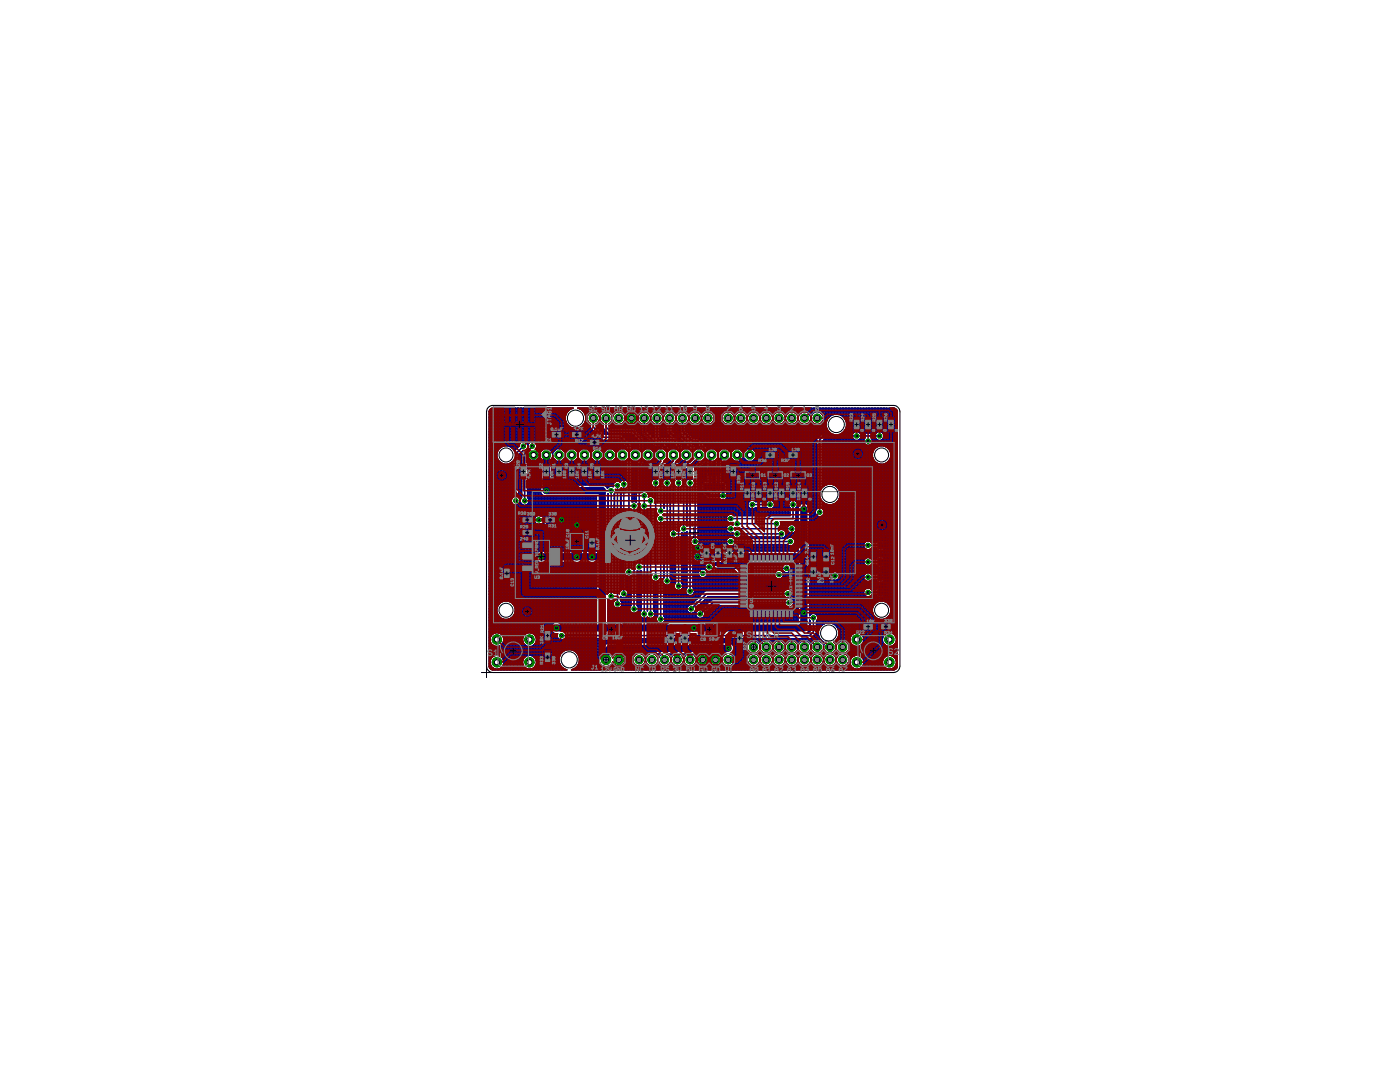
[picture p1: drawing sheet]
<svg xmlns="http://www.w3.org/2000/svg" width="279mm" height="216mm" viewBox="0 0 279 216" stroke-linecap="round" stroke-linejoin="round" font-family="sans-serif">
<g fill="none" stroke="#000" stroke-width=".2">
<path d="M141 94.1h.5M141 97.1h.5M141.3 93.8v.5M141.3 96.9v.5M143.6 94.1h.5M143.6 97.1h.5M143.8 93.8v.5M143.8 96.9v.5M109.5 104h.5M109.8 103.7v.5M175.8 108.8h.5M175.8 112.1h.5"/>
<path d="M175.8 115.2h.5M175.8 118.2h.5M176 108.6v.5M176 111.9v.5M176 114.9v.5M176 118v.5"/>
</g>
<g fill="none" stroke="#808080" stroke-width=".2">
<path d="M141.2 95.7v.2l.2-.1M141.2 95.7h.1M141.4 92.5h-.2l.2 .3h-.2M141.4 95.5h-.2v.2M141.5 92.4h.1M141.5 95.5h.1M141.6 92.4v.4h.2M141.6 95.5v.3h.2M141.9 92.5l.2-.1 .1 .2-.3 .2h.3M141.9 95.5h.3l-.3 .2 .1 .2 .2-.1M143.5 95.4h.3v.2h-.3l.1 .2 .2-.1M143.5 92.5h.3l-.2-.2v.4"/>
<path d="M143.9 92.3h.1M143.9 95.4h.1M143.9 92.3v.3h.2M143.9 95.4v.3h.2M144.3 92.4l.1-.1 .1 .2-.2 .1h.2M144.3 95.4h.1l.1 .1-.2 .2h.2M109.7 102.7h.2M109.9 102.5l-.1-.2v.4M110 102.3h.2M110.1 102.3v.4h.2M110.4 102.4l.2-.1 .1 .2-.3 .2h.3M175.9 107.4l.3-.1-.1 .2z"/>
<path d="M175.9 107.1l.3 .2M175.9 116.7h.3l-.1-.2-.2 .1v.3h.3M176 113.7v-.2l.2 .1-.1 .1M176 113.7v.2l.2-.1-.1-.1M176 113.7h.1M176.2 110.4h-.3l.3 .4M176.3 107.1h.1M176.3 110.4h.1M176.3 113.5h.1M176.3 116.5h.1M176.4 107.1v.4h.2M176.4 110.4v.4h.2"/>
<path d="M176.4 113.5v.3h.2M176.4 116.5v.4h.2M176.7 107.2h.2l-.2 .2v.1h.2M176.7 110.5l.2-.1v.2l-.2 .2h.2M176.7 113.6h.2l-.2 .1v.2l.2-.1M176.7 116.6l.2-.1v.2l-.2 .2h.2"/>
</g>
<g fill="none" stroke="#808080" stroke-width=".21">
<path d="M140.3 93.4l.2-.3h1.5l.3 .3M140.3 94.8l.2 .3h1.5l.3-.3M140.3 96.4l.2-.3h1.5l.3 .3M140.3 97.8l.2 .3h1.5l.3-.3M142.8 94.8l.2 .3h1.6l.2-.3M142.8 93.4l.2-.3h1.6l.2 .3M142.8 97.8l.2 .3h1.6l.2-.3M142.8 96.4l.2-.3h1.6l.2 .3M108.8 103.3l.2-.3h1.6l.2 .3M108.8 104.7l.2 .3h1.6l.2-.3M175 108.1l.2-.3h1.6l.2 .3M175 109.5l.2 .3h1.6l.2-.3"/>
<path d="M175 111.4l.2-.3h1.6l.2 .3M175 112.8l.2 .3h1.6l.2-.3M175 114.5l.2-.3h1.6l.2 .3M175 115.9l.2 .3h1.6l.2-.3M175 117.5l.2-.3h1.6l.2 .3M175 118.9l.2 .3h1.6l.2-.3"/>
</g>
<g fill="#000080" stroke="#000080" stroke-width=".2">
<path d="M109.9 103.4h.7v1.2h-.7z"/>
<path d="M109 103.4h.6v1.2h-.6z"/>
<path d="M141.4 93.5h.6v1.2h-.6z"/>
<path d="M140.5 93.5h.6v1.2h-.6z"/>
<path d="M141.4 96.5h.6v1.3h-.6z"/>
<path d="M140.5 96.5h.6v1.3h-.6z"/>
<path d="M143 93.5h.7v1.2h-.7z"/>
<path d="M143.9 93.5h.7v1.2h-.7z"/>
<path d="M143 96.5h.7v1.3h-.7z"/>
<path d="M143.9 96.5h.7v1.3h-.7z"/>
<path d="M176.2 108.2h.6v1.3h-.6z"/>
<path d="M175.3 108.2h.6v1.3h-.6z"/>
<path d="M176.2 111.5h.6v1.3h-.6z"/>
<path d="M175.3 111.5h.6v1.3h-.6z"/>
<path d="M176.2 114.5h.6v1.3h-.6z"/>
<path d="M175.3 114.5h.6v1.3h-.6z"/>
<path d="M176.2 117.6h.6v1.3h-.6z"/>
<path d="M175.3 117.6h.6v1.3h-.6z"/>
</g>
<g fill="none" stroke="#000080" stroke-width=".25">
<path d="M97.6 95.5h4.7M97.6 92.2h2.2M97.6 94.9h4.7M97.6 85.5h20.2M97.6 83.3h15.2M97.6 90.6h1.6M97.6 96.1h4.7M97.6 98h4.7M97.6 99.8h4.5M97.6 86.7h21.5l-.1 2.9M97.6 97h4.7M97.6 96.7h4.7"/>
<path d="M97.6 99.5h4.6M97.6 99.2h4.7M97.6 98.9h4.7M97.6 98.6h4.7M97.6 98.3h4.7M97.6 97.6h4.7M97.6 97.3h4.7M97.6 96.4h4.7M97.6 95.8h4.7M97.6 95.2h4.7M97.6 94.6h4.7M97.6 94.3h4.7"/>
<path d="M97.6 94h4.7M97.6 93.7h4.7M97.6 93.4h4.7M97.6 93.1h4.7M97.6 92.8h4.7M97.6 92.5h2.7M97.6 91.9h1.9M97.6 91.6h1.7M97.6 91.2h1.6M97.6 91h1.6M97.6 90.3h1.6M97.6 90h1.7"/>
<path d="M97.6 89.7h1.9M97.6 89.4h2.2M97.6 89.1h2.6M97.6 88.8h6M97.6 88.5h6.1M97.6 88.2h6.6M97.6 87.9h26v1.8M97.6 87.6h22.4M97.6 87.3h22.1M97.6 87h21.8M97.6 86.4h21.2M97.6 86.1h20.8"/>
<path d="M97.6 85.8h20.6M97.6 85.2h16.1M97.6 84.9h15.8M97.6 84.6h15.5M97.6 84.2h15.4M97.6 83.9h15.3M97.6 83.6h15.2M97.6 83h15.2M97.6 82.7h15.4M97.6 82.4h15.5M97.6 82.1h15.7M97.7 81.9v51.3"/>
<path d="M97.7 81.8h15.9M98 81.5v45.4M98.1 81.5h16.1M98.3 81.4v45.2M98.4 81.4h16l-.7 .3-.6 .6-.3 .7M98.4 81.4a.76 .76 0 0 0-.8 .8v50.7a.76 .76 0 0 0 .8 .8M98.6 81.4v45M98.9 81.4v44.9l-.9 .6M99.2 81.4v8.9M99.2 91.3v29.9M99.5 81.4v8.3M99.5 91.9v28.7"/>
<path d="M99.8 81.4v8M99.8 92.2v28.1M100.1 81.4v7.8M100.1 92.4v27.7M100.4 81.4v7.6M100.4 92.5v27.5M100.8 81.4v7.6M100.8 92.6v27.3M101 81.4v7.6M101 92.6v27.3M101.3 89a1.86 1.86 0 0 0-2.2 1.8 1.86 1.86 0 0 0 2.2 1.8M101.3 92.6l.7-.2 .3-.4v7.3l-.2 .5v.3"/>
<path d="M101.3 81.4v7.6M101.3 92.6v27.3M101.7 81.4v7.7M101.7 89.1h1.8M102 92.4v27.8h17M102 81.4v7.8M102.2 92.2h.1M102.2 89.4h1M102.3 81.4v8.1M102.3 92.1v7.3M102.3 92.5h-.6v27.6M102.5 89.7h.4"/>
<path d="M102.6 81.4v8.4M102.9 81.4v8.4M103.2 81.4v8.1M103.5 81.4v7.8M103.5 95.5h.6M103.5 92.2h.6M103.5 94.9h.6M103.5 96.1h.6M103.5 98h.6M103.5 97h.6M103.5 96.7h.6M103.5 99.2h.6"/>
<path d="M103.5 98.9h.6M103.5 98.6h.6M103.5 98.3h.6M103.5 97.6h.6M103.5 97.3h.6M103.5 96.4h.6M103.5 95.8h.6M103.5 95.2h.6M103.5 94.6h.6M103.5 94.3h.6M103.5 94h.6M103.5 93.7h.6"/>
<path d="M103.5 93.4h.6M103.5 93.1h.6M103.5 92.8h.6M103.5 92.5h.6M103.5 91.9h.6M103.5 91.6h.6M103.5 91.2h.6M103.5 91h.6M103.7 90.6h.4M103.7 99.5h.3M103.8 99.8l-.3-.5v-8.5l1-.9-.4 .4v9l-.3 .5v.3M103.8 81.4v7.1"/>
<path d="M103.8 90.5v43.2M103.8 99.8h.1M103.9 90.3h.2M104.1 81.4v6.8M104.1 90.2v9.1M104.3 90h.1M104.4 81.4v6.8M104.4 89.9v.1M104.5 90h.1M104.7 81.4v6.8M105 81.4v6.9M105.2 88.5h.3"/>
<path d="M105.3 91.2l.7 .7h.4v-1.2h-1l-.1 .1v8.5l.3 .5v.3M105.3 95.5h2.6M105.3 92.2h2.6M105.3 94.9h2.6M105.3 96.1h2.6M105.3 98h2.6M105.3 97h2.6M105.3 96.7h2.6M105.3 99.2h13.7M105.3 98.9h3.1M105.3 98.6h2.8M105.3 98.3h2.6"/>
<path d="M105.3 97.6h2.6M105.3 97.3h2.6M105.3 96.4h2.6M105.3 95.8h2.6M105.3 95.2h2.6M105.3 94.6h2.6M105.3 94.3h2.6M105.3 94h2.6M105.3 93.7h2.6M105.3 93.4h2.6M105.3 93.1h2.6M105.3 92.8h2.6"/>
<path d="M105.3 92.5h2.6M105.3 91.9h.6v34.4M105.3 91.6h.3v34.7M105.3 91h.1M105.3 88.8h.1M105.3 81.4v7.7a.88 .88 0 0 1 1.2-.9 .88 .88 0 0 1 .3 1.4l.8 .7v.4M105.3 90.8v8.5M105.3 88.9a.88 .88 0 0 0-.9-.8 .88 .88 0 0 0-.8 .9l-1 1-.6-.8-.7-.2M105.3 90.9h2.3v.4M105.5 99.5h13.5M105.6 99.8h13.4M105.6 81.4v7"/>
<path d="M105.6 90.7v.2M105.9 81.4v6.8h-1.1M105.9 90.7v.2M106.2 81.4v6.8M106.2 90.7v.2M106.2 91.9v34.5M106.4 91.9h.2M106.4 91.6h.2M106.4 91.2h.2M106.4 91h.2M106.5 81.4v6.8h17.4v1.4M106.5 90.9v35.7"/>
<path d="M106.8 81.4v7M106.8 89.6v.1M106.8 90.7v.2M106.8 91.9v11.3M106.9 88.5h17.3v1.1M107 89.4h17.9M107 91.9h.9M107 89.7h1.3M107.1 88.8h17.4M107.1 89.1h17.7M107.1 81.4v8.4M107.1 90.7v.2"/>
<path d="M107.1 91.8v11.2M107.3 91.6h.6M107.4 90h.6M107.4 81.4v8.7M107.4 90.7v.2M107.4 91.4v11.5M107.6 91.2h.2M107.6 91h.2M107.6 90.3h.2M107.8 81.4v21.5M107.8 90.3l.7-.7h1l.8 .7-.1 6.5 12.2-.1M107.8 90.6l-1.2 .1v1.2h.4l.6-.6"/>
<path d="M107.8 91.3l.1 .1v6.7l.2 .5M108.1 98.6l.3 .3M108.1 81.4v8.6M108.1 98.6v4.4M108.4 81.4v8.3M108.4 98.8v4.2M108.4 98.9l.4 .1h10.2v11h-11.2M108.7 81.4v8.2M108.7 99v4M109 81.4v8.2M109 99v3.9M109.3 81.4v8.2"/>
<path d="M109.3 99v3.9M109.6 81.4v8.2M109.6 99v3.9M109.7 89.7h1.2M109.9 81.4v8.5M109.9 99v4M110 90h.6M110.2 95.5h14.7M110.2 92.2h14.7M110.2 94.9h14.7M110.2 96.1h12.6M110.2 96.4h12.3"/>
<path d="M110.2 95.2h14.7M110.2 94.6h14.7M110.2 94.3h14.7M110.2 94h14.7M110.2 93.7h14.7M110.2 93.4h14.7M110.2 93.1h14.7M110.2 92.8h14.7M110.2 92.5h14.7M110.2 91.9h.7M110.2 91.6h.4M110.2 99v5h.7v-.7l-.2-.2-.4-.1v2"/>
<path d="M110.2 81.4v8.8M110.2 91.4v5.4M110.3 90.6h.1M110.3 91.2h.1M110.3 91h.1M110.3 90.3h.1M110.5 81.4v8.7M110.5 91.5v5.3M110.5 99v4M110.8 81.4v8.4M110.8 91.8v5M110.8 99v4.1"/>
<path d="M111.1 81.4v8.2M111.1 92v4.8M111.1 99v11M111.4 81.4v8.2M111.4 92v4.8M111.4 99v11M111.7 81.4v8.2M111.7 92v4.8M111.7 99v11M112 81.4v8.2M112 92v4.8M112 99v11"/>
<path d="M112.2 91.9h1.2M112.3 89.7h1.1M112.3 81.4v8.4M112.3 91.8v5M112.3 99v11M112.6 91.6h.5M112.6 90h.5M112.6 81.4v8.7M112.6 91.5v5.3M112.6 99v11M112.8 90.6h.1M112.8 91.2h.1"/>
<path d="M112.8 91h.1M112.8 90.3h.1M112.8 83v.8l.3 .8 .6 .6M112.9 81.4v1.4M112.9 84.1v6.1M112.9 91.4v5.4M112.9 99v11M113.2 81.4v.8M113.2 84.7v5.2M113.2 91.7v5.1M113.2 99v11M113.5 81.4v.5"/>
<path d="M113.5 85v4.6M113.5 92v4.8M113.5 99v11M113.7 85.2l.7 .3v4.1M113.9 81.4v.3M113.9 85.2v4.4M113.9 92v4.8M113.9 99v11M114.2 81.4v.1M114.2 85.3v4.3M114.2 92v4.8M114.2 99v11"/>
<path d="M114.4 92v4.8M114.4 99v11M114.8 85.5v4.2M114.8 91.9v4.9M114.8 99v11M114.8 91.9h1.2M115.1 85.5v4.5M115.1 91.6v5.2M115.1 99v11M115.1 91.6h.6M115.1 90h.5M115.3 90.3l-.7-.7h-1l-.7 .7v1l.7 .7h1l.7-.7"/>
<path d="M115.3 90.6h.1M115.3 91.2h.1M115.3 91h.1M115.3 90.3h.1M115.4 81.4h.1M115.4 85.4v11.4M115.4 99v11M115.5 81.5h63.1M115.7 81.4v.2M115.7 85.3v4.7M115.7 91.6v5.2M115.7 99v11"/>
<path d="M116 85.2v4.5h-1.2M116 81.4v.3M116 91.9v4.9M116 99v11M116 85.2h1.8M116 85.2l-.7 .3M116.1 81.8h62.9M116.3 81.4v.6M116.3 92v4.8M116.3 99v11M116.4 82.1h62.6M116.6 82.3l.3 .7h.3"/>
<path d="M116.6 84.6l-.6 .6M116.6 84.6h1.2M116.6 81.4v.9M116.6 84.6v5M116.6 92v4.8M116.6 99v11M116.6 82.4h1.1M116.7 84.2h.8M116.8 82.7h.6M116.8 83.9h.5M116.9 81.4v8.2M116.9 92v4.8"/>
<path d="M116.9 99v11M116.9 83.8l-.3 .8M116.9 83.3h.3M116.9 83.6h.3M117.2 83.7l.2 .4 .4 .4v.9M117.2 81.4v1.7M117.2 92v4.8M117.2 99v11M117.3 91.9h1.2M117.3 89.7h1.2M117.4 82.7a1.24 1.24 0 0 1 2.1 0M117.4 82.7l-.2 .5v6.4"/>
<path d="M117.5 81.4v1.2M117.5 84.3v5.6M117.5 91.7v5.1M117.5 99v11M117.6 91.6h.6M117.6 90h.6M117.8 81.4v.9M117.8 84.5v5.7M117.8 91.4v5.4M117.8 99v11M117.8 85.4l2.4 2.4h3.3l1.4 1.5v.4l-.1-.1h-1.1l-.7 .7v1l.7 .7h1.1l.1-.1v4a.99 .99 0 0 0-1.2 .3 .89 .89 0 0 0-1.3 .5M117.8 84.9h-1.5v4.7"/>
<path d="M117.9 90.6h.1M117.9 91.2h.1M117.9 91h.1M117.9 90.3h.1M118.1 81.4v.8M118.1 85.7v4.4M118.1 91.5v5.3M118.1 99v11M118.4 81.4v.8M118.4 86v3.8M118.4 91.8v5M118.4 99v11"/>
<path d="M118.7 81.4v.8M118.7 86.3v3.3M118.7 92v4.8M118.7 99v11M119 84.9h1.4M119 84.6h1.4M119 81.4v.9M119 84.5v.5M119 92v4.8M119.2 82.4h1M119.2 85.2h1.2M119.3 81.4v1.2"/>
<path d="M119.3 84.3v1M119.3 87v2.6M119.3 92v4.8M119.4 84.2h.6M119.5 82.7l.2 .5-.1 2.4M119.5 82.7h.4M119.5 85.5h.9M119.5 83.9h.3M119.6 83h.2M119.6 81.4v1.7M119.6 87.2v2.4M119.6 92v4.8"/>
<path d="M119.7 83.3h.1M119.7 83.7l-.2 .4-.5 .4v.5l1.7 1.7h5.5M119.7 83.6h.1M119.8 85.8h.9M119.9 91.9h1.1M119.9 82.7a1.26 1.26 0 0 0 .5 1.8v.9M119.9 89.7h1.1M119.9 81.4v1.3M119.9 84.2v1.7M119.9 87.6v2.2M119.9 91.8v5M120.1 86.1h.9"/>
<path d="M120.2 91.6h.5M120.2 90h.5M120.2 82.4a1.25 1.25 0 0 1 1.8 .3M120.2 82.4l-.3 .3M120.2 81.4v1M120.2 84.5v1.7M120.2 87.8v2.3M120.2 91.5v5.3M120.4 85.4l1.1 1.2h4.5M120.4 90.6h.1M120.4 96.8l.4 .1M120.4 91.2h.1"/>
<path d="M120.4 91h.1M120.4 90.3h.1M120.4 86.4h.9M120.5 81.4v.9M120.5 85.6v.9M120.5 87.8v2.4M120.5 91.4v5.4M120.8 96.9l.4 .4M120.8 81.4v.8M120.8 85.9v.8M120.8 87.8v2.1M120.8 91.7v5.2"/>
<path d="M120.9 97h1.5v.2M121.2 81.4v.8M121.2 86.2v.5M121.2 87.8v1.8M121.2 92v5.3M121.2 97.3h.1M121.3 98.5v19.9zM121.3 99.8h.1M121.3 99.5h.1M121.3 99.2h.1M121.3 98.9h.1M121.3 98.6h.1"/>
<path d="M121.5 81.4v.9M121.5 86.6v.1M121.5 87.8v1.8M121.5 92v5.2M121.5 84.9h6.5M121.5 84.6h1.4M121.7 82.4h1M121.7 85.2h6.3M121.8 92v5l-.6 .4v-.1M121.8 81.4v1.1M121.8 84.4v.8M121.8 86.6v.1"/>
<path d="M121.8 87.8v1.8M121.9 84.2h.6M122 82.7a1.23 1.23 0 0 1-.5 1.8v.5l.5 .4h4.5l2.2 2.1v2.2l.1-.1h1.1l.7 .7v1l-.7 .7h-1.1l-.1-.1M122 82.7h.4M122.1 85.4v-1.5l.3 .1v1.4M122.1 81.4v1.5M122.1 86.6v.1M122.1 87.8v1.8M122.1 92v5M122.1 97l.3 .2M122.1 83h.2M122.2 83.3h.1"/>
<path d="M122.2 83.6h.1M122.4 81.4v1.5M122.4 86.6v.1M122.4 87.8v1.9h1.1M122.4 91.9v5.2M122.4 91.9h1.2M122.4 82.7a1.27 1.27 0 0 0 1.1 2 1.27 1.27 0 0 0 1-2M122.6 98.5l.1-.1v20l-.1-.1zM122.6 99.8h.1M122.6 99.5h.1M122.6 99.2h.1M122.6 98.9h.1"/>
<path d="M122.6 98.6h.1M122.7 81.4v1.1M122.7 84.4v1M122.7 86.6v.1M122.7 87.8v2.2M122.7 91.6v4.6M122.7 91.6h.6M122.7 90h.6M123 90.6h.1M123 91.2h.1M123 91h.1M123 90.3h.1"/>
<path d="M123 81.4v.9M123 84.6v.8M123 86.6v.1M123 87.8v8.3M123.3 81.4v.8M123.3 84.7v.7M123.3 86.6v.1M123.3 87.8v2.2M123.3 91.6v4.4M123.6 81.4v.8M123.6 84.7v.7M123.6 86.6v.1"/>
<path d="M123.6 91.9v4.2M123.7 96.1h.1M123.8 97.5l.1-.1v20.4l-.1 .1zM123.8 98h.1M123.8 99.8h.1M123.8 99.5h.1M123.8 99.2h.1M123.8 98.9h.1M123.8 98.6h.1M123.8 98.3h.1M123.8 97.6h.1M123.9 81.4v.9"/>
<path d="M123.9 84.6v.8M123.9 86.6v.1M123.9 92v4M123.9 97.5v20.4M124 84.6h1.8M124.2 82.4a1.28 1.28 0 0 0-1.8 .3M124.2 82.4l.3 .3M124.2 92v3.8h-14M124.2 81.4v1M124.2 84.5v.9M124.2 86.6v.3M124.2 82.4h1.3"/>
<path d="M124.3 87h2.2M124.4 84.2h.8M124.5 81.4v1.3M124.5 84.2v1.2M124.5 86.6v.6M124.5 88.8v.8M124.5 92v3.8M124.6 87.3h2.2M124.6 83.9h.4M124.7 83h.3M124.7 83.3h2.6M124.7 83.6h.2"/>
<path d="M124.8 95.8h.1M124.8 81.4v4M124.8 86.6v.9M124.8 89.1v.5M124.8 92v3.8M124.9 87.6h2.2M125.1 81.4v1.3h-.6M125.1 83.3v.3M125.1 84.1v1.3M125.1 86.6v1.2M125.2 87.9h2.2M125.4 81.4v1.1"/>
<path d="M125.4 83.3v.3M125.4 84.4v1M125.4 86.6v1.5M125.4 84.4l.5 .2M125.4 82.5l.5-.2v2.3M125.4 84.4l-.3-.4-.2-.4h2.3l-.2 .4-.4 .4M125.4 82.5l-.3 .3-.2 .5M125.5 88.2h2M125.7 81.4v.9M125.7 83.3v.3M125.7 84.5v.9M125.7 86.6v1.8"/>
<path d="M125.8 88.5h1.7M125.9 84.6h.3M125.9 84.2h.3M125.9 83.9h.3M125.9 83.6h.3M125.9 83h.3M125.9 82.7h.3M125.9 82.4h.3M126 81.4v1.9M126 83.6v1.8M126 86.6v2.1M126 86.6l1.5 1.4v1.7l-.2-.1h-1l-.2 .1v-.9l-2.1-2.1"/>
<path d="M126.1 91.9v8.3l.3-.1M126.1 91.9l.2 .1h1M126.1 95.5h.9M126.1 92.2h1M126.1 94.9h.9M126.1 96.1h.9M126.1 98h.9M126.1 99.8h.9M126.1 97h.9M126.1 96.7h.9M126.1 99.5h.9M126.1 99.2h.9"/>
<path d="M126.1 98.9h.9M126.1 98.6h.9M126.1 98.3h.9M126.1 97.6h.9M126.1 97.3h.9M126.1 96.4h.9M126.1 95.8h.9M126.1 95.2h.9M126.1 94.6h.9M126.1 94.3h.9M126.1 94h.9M126.1 93.7h.9"/>
<path d="M126.1 93.4h.9M126.1 93.1h.9M126.1 92.8h.9M126.1 92.5h.9M126.1 91.9h.1M126.1 89.4h1.4M126.1 89.1h1.4M126.1 88.8h1.4M126.3 84.6h1.7M126.3 81.4v.9M126.3 83.3v.3M126.3 84.5v.9"/>
<path d="M126.3 86.8v2.8M126.3 92v8.1M126.6 82.4h1.2M126.6 85.5h1.4M126.6 82.5l-.4-.2v2.3M126.6 82.5l.4 .3 .2 .5M126.6 84.4l-.4 .2M126.6 81.4v1.1M126.6 83.3v.3M126.6 84.4v1.1M126.6 87.2v2.4M126.6 92v8.1"/>
<path d="M126.8 84.2h.8M126.9 85.8h1.1M126.9 81.4v1.3h.6M126.9 83.3v.3M126.9 84.1v1.7M126.9 87.5v2.1M126.9 92v8.2M127 83.9h.4M127.1 83h.3M127.1 83.6h.2M127.2 86.1h.8M127.3 81.4v4.7"/>
<path d="M127.3 87.8v1.8M127.3 92v.1M127.3 92l-.3 .3v7.9l-.3-.1M127.5 82.7a1.23 1.23 0 0 0 .5 1.8v2l2.9 2.8h1l.2 .3h-.7l-.8 .7M127.5 82.7a1.26 1.26 0 0 1 2.1 0M127.5 86.4h.5M127.6 81.4v1.3M127.6 84.2v2.2M127.8 86.7h.4M127.8 81.4v1M127.8 84.5v2.2M128.1 87h.4"/>
<path d="M128.1 95.5h3.2M128.1 94.9h3.2M128.1 96.1h1.9M128.1 98h2.2M128.1 97h2.2M128.1 96.7h2M128.1 97.6h2.2M128.1 97.3h2.2M128.1 96.4h1.9M128.1 95.8h2.1M128.1 95.2h3.2M128.1 94.6h3.2"/>
<path d="M128.1 94.3h3.2M128.1 94h3.2M128.1 93.7h3.2M128.1 93.4h3.2M128.1 93.1h3.2M128.2 81.4v.9M128.2 86.7v.3M128.2 92.8v5.3M128.2 92.8h3.1M128.4 87.3h.4M128.5 81.4v.8M128.5 87v.3"/>
<path d="M128.7 92.2h3M128.7 89.1h1.9v6.4M128.7 91.9v.4l-.6 .5v5.4l.6-.1 .4 .1M128.7 91.9h.1M128.7 89.4h3.3M128.7 88.8h1.6M128.7 88.5h1.3M128.7 88.2h1M128.7 87.9h.7M128.7 87.6h.4M128.8 81.4v.8M128.8 87.2v2.4"/>
<path d="M128.8 92v6.1M129.1 98.2a.82 .82 0 0 1 .3 1M129.1 81.4v.9M129.1 87.6v2M129.1 92v6.2M129.1 98.3h1.2M129.2 85.5h1.3M129.2 85.8h1.3M129.2 85.2h1.3M129.2 84.9h1.3M129.2 84.6h1.3M129.2 86.1h1.3"/>
<path d="M129.3 82.4h1.1M129.3 98.6h1M129.4 81.4v1.1M129.4 84.4v1.8M129.4 87.9v1.7M129.4 92v6.6M129.4 99.2h.1M129.4 98.9h.9M129.5 84.2h.7M129.5 86.4h1M129.6 82.7a1.23 1.23 0 0 1-.4 1.8v1.5l1.3 1.4v-2.9a1.23 1.23 0 0 1-.5-1.8M129.6 82.7h.4"/>
<path d="M129.7 99.1l.6 .1M129.7 99.1l-.3 .1M129.7 81.4v1.5M129.7 84v2.5M129.7 88.2v1.4M129.7 92v7.1M129.7 83.9l.3 .1v2.8M129.8 83h.1M129.8 83.3h.1M129.8 83.6h.1M129.9 86.7h.6M130 81.4v1.5"/>
<path d="M130 88.5v1.2M130 91.9v7.2M130 96.5l.3 .5v2.2M130 91.9h1.2M130 89.7h1.2M130.2 87h.3M130.3 99.2h.1M130.3 81.4v1.1M130.3 84.4v2.7M130.3 88.8v1.2M130.3 91.6v4.1M130.3 91.6h.6"/>
<path d="M130.3 90h.6M130.5 87.3h.1M130.6 90.6h.1M130.6 91.2h.1M130.6 91h.1M130.6 90.3h.1M130.6 81.4v.9M130.6 91.3l.8 .7h.4M130.7 95.5l-.6 .4-.1 .3M130.9 81.4v.8M130.9 89.3v.7M130.9 91.6v3.9"/>
<path d="M131.2 81.4v.8M131.2 89.3v.4M131.2 91.9v3.7M131.4 92.5h-2.9v5.6M131.5 81.4v.9M131.5 89.3v.3M131.5 92v.4M131.7 85.5h1.4M131.7 86.7h1.6M131.7 87h1.9M131.7 86.4h1.4M131.7 86.1h1.4"/>
<path d="M131.7 85.8h1.4M131.7 85.2h1.4M131.7 84.9h1.4M131.7 84.6h1.4M131.8 82.4a1.25 1.25 0 0 0-1.8 .3M131.8 82.4l.4 .3M131.8 92l-.5 .6v3l-.3-.1M131.8 81.4v1M131.8 84.5v2.6M131.8 89.3v.3M131.8 92v.1M131.8 82.4h1.1"/>
<path d="M132.1 84.2h.6M132.1 81.4v1.3M132.1 84.2v3M132.2 82.7a1.23 1.23 0 0 1-.5 1.8v2.5M132.2 82.7h.4M132.2 83.9h.3M132.3 83h.2M132.4 83.3h.1M132.4 83.6h.1M132.4 83.7l.2 .4 .5 .4v2l.7 .7h-2l-.1-.2M132.4 81.4v1.7M132.5 96.9v4.5z"/>
<path d="M132.5 95.5h1.3M132.5 94.9h1.3M132.5 98h.1M132.5 99.8h.1M132.5 97h.1M132.5 99.5h.1M132.5 99.2h.1M132.5 98.9h.1M132.5 98.6h.1M132.5 98.3h.1M132.5 97.6h.1M132.5 97.3h.1"/>
<path d="M132.5 95.8h.1M132.5 95.2h1.3M132.5 94.6h1.3M132.5 94.3h1.3M132.5 94h1.3M132.5 93.7h1.3M132.5 93.4h1.3M132.5 93.1h1.3M132.5 88.3h1.7l.9 1v.4l-.2-.1h-1l-.2 .1v-.2zM132.6 82.7a1.26 1.26 0 0 1 2-.1 1.26 1.26 0 0 1-.4 1.9v1.5l.4 .4h1.2M132.6 82.7l-.2 .5v4M132.7 88.5h1.6"/>
<path d="M132.7 81.4v1.2M132.7 84.3v2.9M132.7 88.3v.2M132.7 92.8v2.8M132.7 92.8h1.1M133 95.5l-.5 .3M133 88.8h1.6M133 81.4v.9M133 84.5v2.7M133 88.3v.6M133 92.5v3M133.1 92.5h.8"/>
<path d="M133.3 95.5l.5 .3M133.3 89.1h1.7M133.3 81.4v.8M133.3 86.7v.5M133.3 88.3v.9M133.3 92.2v3.3M133.4 92.1l.3-.3 .2 .2h.5l-.6 .6v3.2M133.4 92.1l-.9 1v2.7M133.6 89.4h1.5M133.6 81.4v.8M133.6 87.1v.1M133.6 88.3v1.2"/>
<path d="M133.6 91.9v3.8M133.7 91.9h.1M133.7 97l.1-.1-.1 9.1zM133.7 98h.1M133.7 99.8h.1M133.7 97h.1M133.7 99.5h.1M133.7 99.2h.1M133.7 98.9h.1M133.7 98.6h.1M133.7 98.3h.1M133.7 97.6h.1"/>
<path d="M133.7 97.3h.1M133.8 95.8h.1M133.9 81.4v.8M133.9 88.3v1.3M133.9 92v.5M134.2 85.5h1.4M134.2 85.8h1.4M134.2 85.2h1.4M134.2 84.9h1.4M134.2 84.6h1.4M134.3 92l-.1 .2h-.9M134.3 81.4v.9"/>
<path d="M134.3 84.5v1.5M134.3 88.4v1.2M134.3 86.1h1.3M134.4 82.4h1M134.6 81.4v1.2M134.6 84.3v2M134.6 88.7v.9M134.6 84.2h.6M134.6 86.4h1.2M134.7 82.7h.4M134.8 83.9h.2M134.8 83h.2"/>
<path d="M134.9 81.4v1.7M134.9 83.7v2.7M134.9 89v.6M134.9 83.3h.1M134.9 83.6h.1M135 95.5h.8M135 94.9h.8M135 95.2h.8M135 94.6h.8M135 94.3h.8M135 94h.8M135 93.7h.8"/>
<path d="M135 93.4h.8M135 93.1h.9M135.1 87.6h.6l1.9 1.9v.2l-.1-.1h-1.1l-.2 .1v-.9zM135.1 87.6h.6M135.1 82.7a1.23 1.23 0 0 0 .5 1.8v1.7l.2 .2M135.1 82.7a1.27 1.27 0 0 1 1.3-.5 1.27 1.27 0 0 1 1 1M135.2 81.4v1.3M135.2 84.2v2.2M135.2 87.6v.1M135.2 92.9v2.6M135.3 92.8h.9M135.4 87.9h.6"/>
<path d="M135.5 81.4v1M135.5 84.5v1.9M135.5 87.6v.4M135.5 92.6v2.9M135.6 92.5h.9M135.7 88.2h.6M135.8 81.4v.9M135.8 86.4h.1M135.8 87.7v.6M135.8 92.3v3.3M135.8 93.1l1.1-1.1h-.5l-.2-.2-1.2 1.3v2.5l.3-.1M135.8 93.1v2.5l-.2-.1"/>
<path d="M135.9 92.2h.9M136 88.5h.6M136.1 81.4v.8M136.1 88v.6M136.1 92v.9M136.2 91.9h.1M136.2 89.4h1.3M136.2 89.1h1M136.2 88.8h.7M136.4 81.4v.8M136.4 88.3v1.3M136.4 92v.6"/>
<path d="M136.7 81.4v.9M136.7 88.6v1M136.7 92v.3M136.8 85.5h28.2v.9M136.8 85.2h28.1M136.8 84.9h28.1M136.8 84.6h1.4M136.8 85.8h28.3M136.9 82.4h1.1M137 81.4v1.1M137 84.4v1.6M137 88.9v.7"/>
<path d="M137 96.9l.1 .1v8l-.1-.1zM137 95.5h1.1M137 94.9h1.1M137 98h.1M137 99.8h.1M137 97h.1M137 99.5h.1M137 99.2h.1M137 98.9h.1M137 98.6h.1M137 98.3h.1M137 97.6h.1"/>
<path d="M137 97.3h.1M137 95.8h.1M137 95.2h1.1M137 94.6h1.1M137 94.3h1.1M137 94h1.1M137 93.7h1.1M137.1 86.1h28.3M137.1 84.2h.7M137.2 93.4h.9M137.2 82.7h.5M137.3 86.3v-2.4l.3 .1v2.6"/>
<path d="M137.3 81.4v1.5M137.3 89.2v.4M137.3 93.3v2.3M137.4 83h.1M137.4 86.4h28.3M137.4 83.3h.1M137.4 83.2v.5M137.4 83.7l-.2 .4-.4 .4v1.2l1.7 1.7h.5M137.4 83.6h.1M137.5 83.7a1.27 1.27 0 0 0 1.2 1 1.27 1.27 0 0 0 1.3-1M137.5 93.1h.9M137.5 95.5l-.5 .3"/>
<path d="M137.6 81.4v1.5M137.6 93v2.5M137.7 82.7l-.2 .5M137.7 86.7h26.1M137.8 92.8h.9M137.9 92.7v2.8l.2 .1v-2.3l1.3-1.3h-.4l-.2-.2-1.8 1.8v2.2M137.9 81.4v1.1M137.9 84.4v2.5M138 87h25.5M138.1 92.5h.9M138.2 81.4v.9M138.2 84.6v2.6"/>
<path d="M138.2 92.4v.9M138.3 87.3h24.9M138.3 88.6h.7l.8 1h-.8l-.2 .1v-.7zM138.4 92.2h.9M138.5 81.4v.8M138.5 84.7v2.7M138.5 88.6v.2M138.5 92.1v.9M138.6 88.8h.5M138.7 91.9h.1M138.8 89.1h.6v.5M138.8 89.4h.9"/>
<path d="M138.8 81.4v.8M138.8 84.7v2.7M138.8 88.6v1.1M138.8 91.9v.8M139 87.4h.5M139 87.4h.1M139.1 81.4v.9M139.1 84.6v2.8M139.1 88.8v.8M139.1 92v.4M139.3 84.6h1.4M139.3 95.5h1.7"/>
<path d="M139.3 94.9h.9M139.3 98h.8l.1 .6 1.2 1.1h2.4l.3 .1M139.3 99.8h23.7M139.3 97h.8M139.3 96.7h.8M139.3 99.5h1.7M139.3 99.2h1.4M139.3 98.9h1.1M139.3 98.6h.9M139.3 98.3h.8M139.3 97.6h.8M139.3 97.3h.8"/>
<path d="M139.3 96.4h.8M139.3 95.8h1.7M139.3 95.2h1.7M139.3 94.6h.9M139.3 94.3h.9M139.3 94h.9M139.4 81.4v1M139.4 84.5v2.9M139.4 92v.1M139.4 93.7v13.8M139.4 82.4a1.25 1.25 0 0 0-1.7 .3M139.4 82.4l.6 .8"/>
<path d="M139.4 93.7h.8M139.5 82.4h1M139.5 87.4h.1M139.5 87.4l.2 .2M139.7 87.6l.1 .2M139.7 87.6h23.3M139.7 84.2h.6M139.7 81.4l.1 1.3h.4M139.7 84.2v3.5M139.7 89.5v.1M139.8 87.8l1.6 1.9 .1-.1h1l.8 .7v.7v-.7l.7-.7h1.1l.8 .7 .7-.7h1l.7 .7v1l-.7 .7h-1l-.8-.7-.7 .7h-.7l-.3 .3 .1 1.8h.7M139.8 87.8h.1"/>
<path d="M139.8 83.9h.3M139.9 83h.2M139.9 87.9h23.1M140 83.3h.1M140 83.2v.5M140 83.6h.1M140 83.7a1.26 1.26 0 0 0 1.3 1 1.26 1.26 0 0 0 1.2-1M140 81.4v1.7M140 83.7v4.4M140.2 93.4h-.5v16.6M140.2 88.2h22.8M140.2 82.7a1.26 1.26 0 0 1 1.3-.5 1.26 1.26 0 0 1 1 1v6.4"/>
<path d="M140.2 82.7l-.2 .5M140.3 96.1l-.2 .2M140.4 93.2l.4-.1v2l-.4-.1-.2-.2v-.7h.6l.1 2h-1.6M140.4 93.2l-.2 .2M140.4 92.8h.6M140.4 81.4v1.2M140.4 84.3v4.1M140.4 92.8v.4M140.4 94.1h.1M140.4 95v1.1M140.4 98.8v11.2M140.4 88.5h22.6"/>
<path d="M140.7 81.4v.9M140.7 84.5v4.3M140.7 92.5v.6M140.7 94.1h.1M140.7 95.1v1M140.7 99.1v10.9M140.7 92.5h.3M140.7 88.8h22.3M140.8 94.9h.1M140.8 94.6h.1M140.8 94.3h.1M140.8 94h.1"/>
<path d="M140.8 93.7h.1M140.8 93.4h.1M140.9 81.4v.8M140.9 84.6v4.5h22.1M140.9 99.4v10.6M141 92.2h.1M141 92.2l-1.7 1.6v13.6M141 92.2l-.2 1.9h-.6v-.7M141 93.1h-1v16.9M141.2 89.4h21.8M141.3 81.4v.8M141.3 84.7v4.8"/>
<path d="M141.3 99.6v10.4M141.6 81.4v.8M141.6 84.6v5M141.6 99.7v10.3M141.8 84.6h3M141.9 81.4v.9M141.9 84.5v5.1M141.9 99.7v10.3M142 82.4h2.6M142.2 81.4v1.2M142.2 84.3v5.3M142.2 99.7v10.3"/>
<path d="M142.2 84.2h2.2M142.3 82.7h2M142.4 83.9h1.8M142.4 83h1.7M142.5 95.5h.1M142.5 92.2h.1M142.5 98l-.3 .2h.6l-.2-.2M142.5 96.1h.1M142.5 98h.1M142.5 97h.1M142.5 96.7h.1M142.5 97.6h.1"/>
<path d="M142.5 97.3h.1M142.5 96.4h.1M142.5 95.8h.1M142.5 95.2h.1M142.5 94.6h.1M142.5 94.3h.1M142.5 94h.1M142.5 93.7h.1M142.5 93.4h.1M142.5 93.1h.1M142.5 92.8h.1M142.5 92.5h.1"/>
<path d="M142.5 94.9h.1v3.1M142.5 81.4v1.7M142.5 92v6.2M142.5 99.7v10.3M142.5 83.3h1.6M142.5 83.6h1.6M142.6 94.9v-2.9h-.1v6M142.7 89.7h1.2M142.8 81.4v8.4M142.8 98.1v.1M142.8 99.7v10.3M143 90h.6"/>
<path d="M143.1 81.4v8.7M143.1 99.7v10.3M143.3 90.6h.1M143.3 91h.1M143.3 90.3h.1M143.4 81.4v8.8M143.4 99.7v10.3M143.7 81.4v8.5M143.7 99.7v10.3M144 81.4v8.2M144 99.7v10.3M144.1 95.5h18.9"/>
<path d="M144.1 95.8h18.9M144.1 95.2h18.9M144.1 93.1h18.9M144.1 92.8h18.9M144.1 92.5h18.9M144.2 94.9h.1M144.2 94.6h.1M144.2 94.3h.1M144.2 94h.1M144.2 93.7h.1M144.2 93.4h.1M144.2 92.2h18.8"/>
<path d="M144.3 82.7a1.26 1.26 0 0 0 1 2 1.26 1.26 0 0 0 1.1-2M144.3 93.1h.3M144.3 95.1h.3M144.3 81.4v1.3M144.3 84.2v5.4M144.3 92.1v4M144.3 99.8v10.2M144.6 82.4a1.25 1.25 0 0 1 1.8 .3M144.6 82.4l-.3 .3M144.6 93.1l.3 .3h18.1M144.6 81.4v1M144.6 84.5v5.1"/>
<path d="M144.6 92v1.1M144.6 94.1h.1M144.6 95.1v1M144.6 99.7v10.3M144.8 96.1h18.2M144.8 94.9h18.2M144.9 94.1h-.7l-.1 2h.6l.3 .2v.7M144.9 94.8l-.3 .3M144.9 94.6h18.1M144.9 94.3h18.1M144.9 94h18.1M144.9 93.7h18.1"/>
<path d="M144.9 81.4v.9M144.9 84.6v5M144.9 92v4.2M144.9 99.5v10.5M145 99.5h18M145 96.7h18M145 96.4h18M145 97v1.4a.88 .88 0 0 1-.5 1.4M145 98h18M145 97h18M145 98.3h18M145 97.6h18"/>
<path d="M145 97.3h18M145.1 98.6h17.9M145.1 99.2h17.9M145.2 98.9h17.8M145.2 81.4v.8M145.2 84.7v5M145.2 91.9v11M145.2 91.9h1.2M145.3 89.7h1.1M145.5 81.4v.8M145.5 84.7v5.3M145.5 91.6v11.1"/>
<path d="M145.6 91.6h.5M145.6 90h.5M145.8 90.6h.1M145.8 91.2h.1M145.8 91h.1M145.8 90.3h.1M145.8 81.4v.9M145.8 84.6v18M145.9 84.6h1.4M146.1 82.4h1M146.1 81.4v1.1M146.1 84.4v5.6"/>
<path d="M146.1 91.6v11.1M146.3 84.2h.6M146.4 82.7h.4M146.4 81.4v1.5M146.4 91.9v11M146.5 83h.2M146.6 83.3h.1M146.6 83.6h.1M146.7 89.6v-5.7h-.2l-.1 5.8M146.7 81.4v1.5M146.7 92v10.9M146.8 82.7a1.26 1.26 0 0 0 1.1 2 1.26 1.26 0 0 0 1-2"/>
<path d="M147 81.4v1.1M147 84.4v5.2M147 92v10.9M147.4 81.4v.9M147.4 84.6v5M147.4 92v10.9M147.7 81.4v.8M147.7 84.7v4.9M147.7 92v10.9M147.8 91.9h1.1M147.8 89.7h1.1M148 81.4v.8"/>
<path d="M148 84.7v5.2M148 91.7v11.2M148.1 91.6h.6M148.1 90h.5M148.3 81.4v.9M148.3 84.6v5.6M148.3 91.4v11.5M148.3 90.6h.1M148.3 91.2h.1M148.3 91h.1M148.3 90.3h.1M148.4 84.6h1.4"/>
<path d="M148.6 82.4a1.25 1.25 0 0 0-1.8 .3M148.6 82.4l.3 .3M148.6 81.4v1M148.6 84.5v5.6M148.6 91.5v11.4M148.6 82.4h1M148.8 84.2h.7M148.9 81.4v1.3M148.9 84.2v5.6M148.9 91.8v11.1M148.9 82.7h.5M149 83.9h.3"/>
<path d="M149 83h.2M149.1 83.3h.1M149.1 83.6h.1M149.2 83.7a1.26 1.26 0 0 0 1.2 1 1.26 1.26 0 0 0 1.2-1M149.2 81.4v1.7M149.2 92v10.9M149.4 82.7a1.24 1.24 0 0 1 2 0M149.4 82.7l-.2 .5v6.4M149.5 81.4v1.2M149.5 84.3v5.3M149.5 92v8.1M149.8 81.4v.9"/>
<path d="M149.8 84.5v5.1M149.8 92v7.9M150.1 81.4v.8M150.1 84.6v5M150.1 92v7.8M150.3 91.9h12.7M150.3 89.7h12.7M150.4 81.4v.8M150.4 84.7v5.1M150.4 91.8v8.1M150.6 91.6h12.4M150.6 90h12.4"/>
<path d="M150.7 81.4v.8M150.7 84.6v5.5M150.7 91.5v8.5M150.9 90.6h12.1M150.9 91.2h12.1M150.9 91h12.1M150.9 90.3h12.1M151 84.6h1.4M151 81.4v.9M151 84.5v15.6M151.2 82.4h1M151.3 81.4v1.2"/>
<path d="M151.3 84.3v15.8M151.3 84.2h.7M151.4 82.7l.2 .5v16.9M151.4 82.7h.5M151.5 83.9h.3M151.6 83h.2M151.6 81.4v1.7M151.6 83.3h.1M151.6 83.6h.1M151.9 82.7a1.26 1.26 0 0 0 1 2 1.26 1.26 0 0 0 1.1-2M151.9 81.4v1.3M151.9 84.2v15.9"/>
<path d="M152.2 82.4a1.25 1.25 0 0 1 1.8 .3M152.2 82.4l-.3 .3M152.2 81.4v1M152.2 84.5v15.6M152.5 81.4v.9M152.5 84.6v15.5M152.8 81.4v.8M152.8 84.7v15.4M153.1 81.4v.8M153.1 84.7v15.3M153.4 81.4v.9M153.4 84.6v15.3"/>
<path d="M153.5 84.6h1.4M153.7 82.4h1M153.8 81.4v1.1M153.8 84.4v15.4M153.9 84.2h.6M154 82.7h.4M154.1 99.9v-16h.2v16.2M154.1 81.4v1.5M154.1 83h.2M154.2 83.3h.1M154.2 83.6h.1M154.3 81.4v1.5"/>
<path d="M154.4 82.7a1.27 1.27 0 0 0 1.1 2 1.27 1.27 0 0 0 1-2M154.7 81.4v1.1M154.7 84.4v18.5M155 81.4v.9M155 84.6v18.3M155.3 81.4v.8M155.3 84.7v18.2M155.6 81.4v.8M155.6 84.7v18.2M155.9 81.4v.9M155.9 84.6v18.3M156 84.6h1.5"/>
<path d="M156.2 82.4a1.28 1.28 0 0 0-1.8 .3M156.2 82.4l.3 .3M156.2 81.4v1M156.2 84.5v18.4M156.2 82.4h1.1M156.4 84.2h.7M156.5 81.4v1.3M156.5 84.2v18.7M156.5 82.7h.5M156.6 83.9h.3M156.7 83h.1M156.7 83.3h.1"/>
<path d="M156.7 83.6h.1M156.8 81.4v1.7M156.8 83.7v19.2M157 82.7a1.27 1.27 0 0 1 2.1 0M157 82.7a1.27 1.27 0 0 0 .5 1.9 1.27 1.27 0 0 0 1.8-.9M157.1 81.4v1.2M157.1 84.3v18.6M157.4 81.4v.9M157.4 84.5v18.4M157.7 81.4v.8M157.7 84.6v15.4M158 81.4v.8"/>
<path d="M158 84.7v15.2M158.3 81.4v.8M158.3 84.6v15.2M158.6 84.6h1.4M158.6 81.4v.9M158.6 84.5v15.4M158.7 82.4h1.1M158.9 81.4v1.2M158.9 84.3v15.8M159 84.2h.6M159.1 82.7l.2 .5-.1 26.8h-20.2l-.4 .1M159.1 82.7h.4"/>
<path d="M159.2 83.9h.2M159.2 83h.2M159.2 81.4v1.7M159.3 83.3h.1M159.3 83.6h.1M159.5 82.7a1.27 1.27 0 0 0 1 2 1.27 1.27 0 0 0 1.1-2M159.5 81.4v1.3M159.5 84.2v16.7M159.9 82.4a1.25 1.25 0 0 1 1.7 .3M159.9 82.4l-.4 .3M159.9 81.4v1M159.9 84.5v16.1"/>
<path d="M160.1 81.4v.9M160.1 84.6v15.9M160.4 81.4v.8M160.4 84.7v15.7M160.8 81.4v.8M160.8 84.7v15.8M161.1 81.4v.9M161.1 84.6v16M161.1 84.6h1.4M161.3 82.4h1M161.4 81.4v1.1M161.4 84.4v16.5"/>
<path d="M161.5 84.2h.6M161.6 82.7h.5M161.7 81.4v1.5M161.7 84v30.2M161.7 83.9h.2l.1 30.3M161.7 83h.2M161.8 83.3h.1M161.8 83.6h.1M162 81.4v1.5M162 82.7a1.27 1.27 0 0 0 1.1 2 1.27 1.27 0 0 0 1-2M162.3 81.4v1.1M162.3 84.4v29.8"/>
<path d="M162.6 81.4v.9M162.6 84.6v29.6M162.9 81.4v.8M162.9 84.7v17M163.2 81.4v.8M163.2 84.7v2.6M163.5 81.4v.9M163.5 84.6v2.4M163.6 84.6h1.3M163.8 82.4a1.25 1.25 0 0 0-1.8 .3M163.8 82.4l.3 .3M163.8 81.4v1"/>
<path d="M163.8 84.5v2.2M163.8 82.4h15.2M164 84.2h.9M164.1 81.4v1.3M164.1 84.2v2.2M164.1 82.7h2.3M164.2 95.5h14.8M164.2 92.2h10.5M164.2 94.9h14.8M164.2 90.6h9.9M164.2 96.1h14.8M164.2 97h.2"/>
<path d="M164.2 96.7h.8M164.2 88.8h8.7l.1 19.2h-11.4M164.2 96.4h14.8M164.2 95.8h14.8M164.2 95.2h14.8M164.2 94.6h14.8M164.2 94.3h14.8M164.2 94h14.8M164.2 93.7h14.8M164.2 93.4h14.8M164.2 93.1h14.8M164.2 92.8h14.8"/>
<path d="M164.2 92.5h11M164.2 91.9h10.2M164.2 91.6h10.1M164.2 91.2h10v17M164.2 91h9.9M164.2 90.3h10M164.2 90h10.1M164.2 89.7h10.2M164.2 89.4h10.5M164.2 89.1h11M164.2 88.5h8.3M164.2 88.2h8.2"/>
<path d="M164.2 83.9h.8M164.3 87.9h8.1M164.3 83h1.4M164.3 83.3h1.1M164.3 83.6h.8M164.4 81.4v5M164.4 87.8v9.2M164.6 87.6h5.7M164.7 81.4v5M164.7 87.6v9.2M165 81.4v2.5M165 87.6v9.1"/>
<path d="M165.3 81.4v2M165.3 86v.4M165.3 87.6v9M165.6 81.4v1.7M165.6 86.3v.1M165.6 87.6v9M165.9 81.4v1.5M165.9 87.6v9M166.2 81.4v1.4M166.2 87.6v9.1M166.3 96.7h12.7M166.5 81.4v1.3"/>
<path d="M166.5 87.6v9.2M166.9 81.4v1.3M166.9 87.6v9.4M166.9 97h12.1M167.2 81.4v1.3M167.2 87.6v9.7M167.2 97.3h11.8M167.4 99.8h11.6M167.4 97.6h11.6M167.4 81.4v1.3h11.6M167.4 87.6v10.2M167.4 99.6v15"/>
<path d="M167.5 99.5h11.5M167.5 98h11.5M167.6 99.2h11.4M167.7 98.3v.8l-.4 .7-.5 .6M167.7 98.9h11.3M167.7 98.6h11.3M167.7 98.3h11.3M167.8 81.4v1.5M167.8 87.6v40.3M168 83a2.06 2.06 0 0 0-2.8 .5 2.06 2.06 0 0 0 .5 2.9h-1.6l-1.1 1.1v14.1M168 83a2.04 2.04 0 0 1 .1 3.4h2.2l.2-.1M168.1 81.4v1.6"/>
<path d="M168.1 87.6v40.3M168.1 86.4h2.2M168.1 83h10.9M168.4 81.4v1.9M168.4 86.1v.3M168.4 87.6v40.3M168.4 83.3h10.6M168.4 86.1h10.6M168.7 85.8h10.3M168.7 83.6h10.3M168.7 81.4v2.3M168.7 85.7v.7"/>
<path d="M168.7 87.6v40.3M168.8 85.5h10.2M168.8 83.9h10.2M168.9 85.2h10.1M168.9 84.2h10.1M168.9 84.9h10.1M168.9 84.6h10.1M169 81.4v5M169 87.6v40.6M169.3 81.4v5M169.3 87.6v40.9M169.6 81.4v5"/>
<path d="M169.6 87.6v46.1M169.9 81.4v5M169.9 87.6v39.2M170.2 81.4v5M170.2 87.6v38.9M170.5 87.7l-.2-.1h-5.7l-.4 .4v9.2a2.02 2.02 0 0 1 2-.5 2.02 2.02 0 0 1 1.5 1.6M170.5 87.7l.6 .2M170.5 81.4v4.9M170.5 87.7v38.6M170.8 81.4v4.7M170.8 87.9v38.4M171.1 81.4v4.7"/>
<path d="M171.1 87.9v38.4M171.1 86.1l-.6 .2M171.1 86.1l.3 .2M171.4 81.4v4.9M171.4 87.7v38.6M171.4 87.7l.2-.1h.9l-.1 .6 .1 .3M171.4 87.7l-.3 .2M171.6 87.6h.9M171.6 86.4h3.3M171.7 81.4v5M171.7 87.6v38.8M172 81.4v5"/>
<path d="M172 87.6v39.1M172.3 81.4v5M172.3 87.6v39.6M172.6 81.4v5M172.6 88.6v19.6M172.9 81.4v5M173.2 81.4v5M173.2 88.9v19M173.5 81.4v5M173.9 81.4v5M173.9 88.6v19.6M173.9 88.5h5.1"/>
<path d="M174 87.6h.9M174.1 88.2h4.9M174.1 87.9h4.9M174.2 81.4v5M174.2 87.6v2.7M174.5 81.4v5M174.5 87.6v2.1M174.5 91.9v16.3M174.8 81.4v5M174.8 87.6v1.8M174.8 92.2v16M175.1 81.4v4.9"/>
<path d="M175.1 87.7v1.5M175.1 92.4v15.4M175.4 87.9l-.5-.3h-.9a.88 .88 0 0 1-.3 1.2 .88 .88 0 0 1-1.2-.3M175.4 86.1a.88 .88 0 0 1 1 .9 .88 .88 0 0 1-1 .9M175.4 86.1l-.5 .3h-3.3l-.2-.1M175.4 81.4v4.7M175.4 87.9v1.1M175.4 92.5v15.3M175.7 81.4v4.7M175.7 87.9v1.1M175.7 92.6v15.2M176 81.4v4.9"/>
<path d="M176 87.7v1.3M176 92.6v15.2M176.1 87.6h2.9M176.1 86.4h2.9M176.3 81.4v5.2M176.3 87.4v1.6M176.3 92.6v15.2M176.3 89a1.87 1.87 0 0 0-2.2 1.8 1.87 1.87 0 0 0 2.2 1.8M176.3 89a1.85 1.85 0 0 1 1.2 2.8M176.3 86.7h2.7M176.3 87.3h2.7M176.4 87h2.6"/>
<path d="M176.6 81.4v7.7M176.6 92.5v15.3M176.7 92.5h2.3M176.7 89.1h2.3M176.9 81.4v7.8M176.9 92.4v15.5M177.2 92.2h1.8M177.2 89.4h1.8M177.2 81.4v8.1M177.2 92.1v28.3M177.5 91.9h1.5M177.5 89.7h1.5"/>
<path d="M177.5 91.8l-.5 .6-.7 .2M177.5 81.4v8.4M177.5 91.8v29M177.6 91.6h1.4M177.6 90h1.4M177.7 91.2h1.3M177.7 90.3h1.3M177.8 90.6h1.2M177.8 91h1.2M177.8 81.4v44.9h1.2M178.1 81.4v45M178.4 81.4v45.2h.6"/>
<path d="M178.7 81.6l-.4-.2h-63l.7 .3 .6 .6M178.7 81.6l.3 .4v51.1l-.3 .4M178.7 81.6v45.4M179 82v51.1M179 88.8h-5.5v19.2h1.3M97.6 100.1h4.5M97.6 112.3l21.4-.1v12h-8.2M97.6 107.4h21.4M97.6 119.3h21.4M97.6 113.8h21.4M97.6 115h21.4M97.6 101.6h21.4"/>
<path d="M97.6 101.3h21.4M97.6 100.7h4.9M97.6 108.9h21.4M97.6 116.2h21.4M97.6 114.1h21.4M97.6 104.4h9.3M97.6 104.6h11M97.6 104.1h9.1M97.6 117.1h21.4M97.6 113.2h21.4M97.6 111h9.3M97.6 111.4l9.3-.1 .5 .8 .4 .1"/>
<path d="M97.6 105h11.1M97.6 119.9h21.4M97.6 119.6h21.4M97.6 119h21.4M97.6 118.7h21.4M97.6 118.4h21.4M97.6 118h21.4M97.6 117.8h21.4M97.6 117.5h21.4M97.6 116.8h21.4M97.6 116.5h21.4M97.6 115.9h21.4"/>
<path d="M97.6 115.6h21.4M97.6 115.3h21.4M97.6 114.7h21.4M97.6 114.4h21.4M97.6 113.5h21.4M97.6 112.9h21.4M97.6 112.6h21.4M97.6 112h9.7M97.6 111.7h9.4M97.6 110.7h9.3M97.6 110.4h9.5M97.6 110.1h9.8"/>
<path d="M97.6 109.8h21.4M97.6 109.5h21.4M97.6 109.2h21.4M97.6 108.6h21.4M97.6 108.3h21.4M97.6 108h21.4M97.6 107.7h21.4M97.6 107.1h21.4M97.6 106.8h21.4M97.6 106.5h21.4M97.6 106.2h21.4M97.6 105.9h21.4"/>
<path d="M97.6 105.6h21.4M97.6 105.3h21.4M97.6 103.7h9M97.6 103.4h9.1M97.6 103.1h9.3M97.6 102.8h21.4M97.6 102.5h21.4M97.6 102.2h21.4M97.6 101.9h21.4M97.6 101h21.4M97.6 100.4h4.6M101.3 119.9a1.84 1.84 0 0 0-2.1 1.5"/>
<path d="M101.3 119.9l.7 .3 .6 .5 .2 .7M102.3 100.5v20M102.6 100.7v20.1h16.4M102.9 100.8v32.9M103.2 100.8v32.9M103.4 100.7h.9M103.5 100.6v33.1M103.7 100.4h.3M103.8 100.1a.91 .91 0 0 1-.8 .7 .91 .91 0 0 1-.9-.7M103.8 100.1a.88 .88 0 0 0 .9 .7 .88 .88 0 0 0 .9-.7M104.1 100.5v33.2M104.4 100.7v26.4"/>
<path d="M104.7 100.8v25.8M105 100.7v25.7M105.1 100.7h13.9M105.3 100.5v25.8M105.5 100.4h13.5M105.6 100.1h13.4M106.8 104.3v22.6M107.1 104.5v5.8M107.1 111.8v21.9M107.4 110.1l-.5 .8M107.4 104.6v5.5M107.4 112.1v21.6"/>
<path d="M107.7 104.6l.9-.1v.3l.2 .3 10.2-.1M107.8 104.6v5.4M107.8 112.2v21.5M107.8 110l-.4 .1M108.1 104.5v5.5M108.1 112.2v21.5M108.4 104.5v5.5M108.4 112.2v21.5M108.7 104.9v5.1M108.7 112.2v21.5M109 105.1v4.9M109 112.2v21.5"/>
<path d="M109.3 105.1v4.9M109.3 112.2v21.5M109.6 105.1v4.9M109.6 112.2v21.5M109.9 105v5M109.9 112.2v21.5M110.2 104.4h.1M110.2 104.6h.1M110.2 104.1h.1M110.2 103h-2.2a.88 .88 0 0 0-1.3 .4 .88 .88 0 0 0 .6 1.2M110.2 112.2v12.4M110.2 103.7h.1"/>
<path d="M110.2 103.4h.1M110.2 103.1h.1M110.5 104h.1M110.5 105v5M110.5 112.2v12.1M110.8 103.1h8.2M110.8 104.8l.1-.8h-.7v6M110.8 104.8l-.2 .2M110.8 104h.1M110.8 104.8v5.2M110.8 112.2v12M110.9 104.4h8.1"/>
<path d="M110.9 104.6h8.1M110.9 104.1h8.1M110.9 103.7h8.1M110.9 103.4h8.1M111.1 112.2v12M111.4 112.2v12M111.7 112.2v12M112 112.2v12M112.3 112.2v12M112.6 112.2v12M112.9 112.2v12M113.2 112.2v12"/>
<path d="M113.5 112.2v12M113.9 112.2v12M114.2 112.2v12M114.4 112.2v12M114.8 112.2v12M115.1 112.2v12M115.4 112.2v12M115.7 112.2v12M116 112.2v12M116.3 112.2v12M116.6 112.2v12M116.9 112.2v12"/>
<path d="M117.2 112.2v12M117.5 112.2v12M117.8 112.2v12M118.1 112.2v12M118.4 112.2v12M118.7 112.2v12M121.3 100.1h.1M121.3 107.4h.1M121.3 112.3h.1M121.3 113.8h.1M121.3 115h.1M121.3 101.6h.1"/>
<path d="M121.3 101.3h.1M121.3 100.7h.1M121.3 108.9h.1M121.3 116.2h.1M121.3 114.1h.1M121.3 104.4h.1M121.3 104.6h.1M121.3 104.1h.1M121.3 117.1h.1M121.3 113.2h.1M121.3 111h.1M121.3 105h.1"/>
<path d="M121.3 119.9h1.3M121.3 119.6h.1M121.3 118.4h.1M121.3 118h.1M121.3 117.8h.1M121.3 117.5h.1M121.3 116.8h.1M121.3 116.5h.1M121.3 115.9h.1M121.3 115.6h.1M121.3 115.3h.1M121.3 114.7h.1"/>
<path d="M121.3 114.4h.1M121.3 113.5h.1M121.3 112.9h.1M121.3 112.6h.1M121.3 112h.1M121.3 111.7h.1M121.3 111.4h.1M121.3 110.7h.1M121.3 110.4h.1M121.3 110.1h.1M121.3 109.8h.1M121.3 109.5h.1"/>
<path d="M121.3 109.2h.1M121.3 108.6h.1M121.3 108.3h.1M121.3 108h.1M121.3 107.7h.1M121.3 107.1h.1M121.3 106.8h.1M121.3 106.5h.1M121.3 106.2h.1M121.3 105.9h.1M121.3 105.6h.1M121.3 105.3h.1"/>
<path d="M121.3 103.7h.1M121.3 103.4h.1M121.3 103.1h.1M121.3 102.8h.1M121.3 102.5h.1M121.3 102.2h.1M121.3 101.9h.1M121.3 101h.1M121.3 100.4h.1M121.5 119.7v4.5M121.8 119.8v4.4M121.8 119.8h.3l.6-.3v.3l-.3 .5"/>
<path d="M121.8 119.8l-.5-.3v4.7h10a.83 .83 0 0 1 0-1.3v-7l-.3 .1-.6-.1v6a.86 .86 0 0 1-.1 1.4M122.1 119.8v4.4M122.4 119.7v4.5M122.6 100.1h.1M122.6 107.4h.1M122.6 112.3h.1M122.6 113.8h.1M122.6 115h.1M122.6 101.6h.1M122.6 101.3h.1M122.6 100.7h.1M122.6 108.9h.1"/>
<path d="M122.6 116.2h.1M122.6 114.1h.1M122.6 104.4h.1M122.6 104.6h.1M122.6 104.1h.1M122.6 117.1h.1M122.6 113.2h.1M122.6 111h.1M122.6 105h.1M122.6 118h.1M122.6 117.8h.1M122.6 117.5h.1"/>
<path d="M122.6 116.8h.1M122.6 116.5h.1M122.6 115.9h.1M122.6 115.6h.1M122.6 115.3h.1M122.6 114.7h.1M122.6 114.4h.1M122.6 113.5h.1M122.6 112.9h.1M122.6 112.6h.1M122.6 112h.1M122.6 111.7h.1"/>
<path d="M122.6 111.4h.1M122.6 110.7h.1M122.6 110.4h.1M122.6 110.1h.1M122.6 109.8h.1M122.6 109.5h.1M122.6 109.2h.1M122.6 108.6h.1M122.6 108.3h.1M122.6 108h.1M122.6 107.7h.1M122.6 107.1h.1"/>
<path d="M122.6 106.8h.1M122.6 106.5h.1M122.6 106.2h.1M122.6 105.9h.1M122.6 105.6h.1M122.6 105.3h.1M122.6 103.7h.1M122.6 103.4h.1M122.6 103.1h.1M122.6 102.8h.1M122.6 102.5h.1M122.6 102.2h.1"/>
<path d="M122.6 101.9h.1M122.6 101h.1M122.6 100.4h.1M122.6 119.6h.1M122.6 118.4h.1M123.8 100.1h.1M123.8 107.4h.1M123.8 112.3h.1M123.8 119.3h.4v4.9M123.8 113.8h.1M123.8 115h.1M123.8 101.6h.1"/>
<path d="M123.8 101.3h.1M123.8 100.7h.1M123.8 108.9h.1M123.8 116.2h.1M123.8 114.1h.1M123.8 104.4h.1M123.8 104.6h.1M123.8 104.1h.1M123.8 117.1h.1M123.8 113.2h.1M123.8 111h.1M123.8 105h.1"/>
<path d="M123.8 119.6h2.2M123.8 117.8h.1M123.8 117.5h.1M123.8 116.8h.1M123.8 116.5h.1M123.8 115.9h.1M123.8 115.6h.1M123.8 115.3h.1M123.8 114.7h.1M123.8 114.4h.1M123.8 113.5h.1M123.8 112.9h.1"/>
<path d="M123.8 112.6h.1M123.8 112h.1M123.8 111.7h.1M123.8 111.4h.1M123.8 110.7h.1M123.8 110.4h.1M123.8 110.1h.1M123.8 109.8h.1M123.8 109.5h.1M123.8 109.2h.1M123.8 108.6h.1M123.8 108.3h.1"/>
<path d="M123.8 108h.1M123.8 107.7h.1M123.8 107.1h.1M123.8 106.8h.1M123.8 106.5h.1M123.8 106.2h.1M123.8 105.9h.1M123.8 105.6h.1M123.8 105.3h.1M123.8 103.7h.1M123.8 103.4h.1M123.8 103.1h.1"/>
<path d="M123.8 102.8h.1M123.8 102.5h.1M123.8 102.2h.1M123.8 101.9h.1M123.8 101h.1M123.8 100.4h.1M123.8 119.9h2.2M123.9 119.1v.8M124.5 119.3v4.9M124.8 119.3h1.2M124.8 119.3v4.9M125.1 115h.9"/>
<path d="M125.1 116.2h.9M125.1 117.1h.9M125.1 117.8h.9M125.1 117.5h.9M125.1 116.8h.9M125.1 116.5h.9M125.1 115.9h.9M125.1 115.6h.9M125.1 115.3h.9M125.1 114.9v3M125.1 119.1v5.1M125.2 119h.8"/>
<path d="M125.3 118h.7M125.3 115l-.2-.1v2.9a.87 .87 0 0 1 0 1.3 .87 .87 0 0 1-1.3-.1v.8a.88 .88 0 0 1-.1 1.5 .88 .88 0 0 1-1.3-.6M125.3 118.7h.7M125.4 118.4h.6M125.4 115v9.2M125.7 115l.3-.1v6l-.3 .4v.4M125.7 115v6.2M126.1 100.1h.9M127.1 119.3h.9M127.1 115h.9M127.1 116.2h.9M127.1 114.1h.9"/>
<path d="M127.1 117.1h.9M127.1 119.9h.9M127.1 119.6h.9M127.1 119h.9M127.1 118.7h.9M127.1 118.4h.9M127.1 118h.9M127.1 117.8h.9M127.1 117.5h.9M127.1 116.8h.9M127.1 116.5h.9M127.1 115.9h.9"/>
<path d="M127.1 115.6h.9M127.1 115.3h.9M127.1 114.7h.9M127.1 114.4h.9M127.3 113.9v7.1M127.6 114v10.2M127.8 113.9v8.1h-.5M129.2 107.4h.1M129.2 112.3h.1M129.2 119.3h.1M129.2 113.8h.1M129.2 115h.1"/>
<path d="M129.2 101.6h.1M129.2 108.9h.1M129.2 116.2h.1M129.2 114.1h.1M129.2 104.4h.1M129.2 104.6h.1M129.2 104.1h.1M129.2 117.1h.1M129.2 113.2h.1M129.2 111h.1M129.2 105h.1M129.2 119.9h.1"/>
<path d="M129.2 119.6h.1M129.2 119h.1M129.2 118.7h.1M129.2 118.4h.1M129.2 118h.1M129.2 117.8h.1M129.2 117.5h.1M129.2 116.8h.1M129.2 116.5h.1M129.2 115.9h.1M129.2 115.6h.1M129.2 115.3h.1"/>
<path d="M129.2 114.7h.1M129.2 114.4h.1M129.2 113.5h.1M129.2 112.9h.1M129.2 112.6h.1M129.2 112h.1M129.2 111.7h.1M129.2 111.4h.1M129.2 110.7h.1M129.2 110.4h.1M129.2 110.1h.1M129.2 109.8h.1"/>
<path d="M129.2 109.5h.1M129.2 109.2h.1M129.2 108.6h.1M129.2 108.3h.1M129.2 108h.1M129.2 107.7h.1M129.2 107.1h.1M129.2 106.8h.1M129.2 106.5h.1M129.2 106.2h.1M129.2 105.9h.1M129.2 105.6h.1"/>
<path d="M129.2 105.3h.1M129.2 103.7h.1M129.2 103.4h.1M129.2 103.1h.1M129.2 102.8h.1M129.2 102.5h.1M129.2 102.2h.1M129.2 101.9h.1M129.2 101.5v20.4zM130.4 119.3h.9M130.4 116.2h.9M130.4 117.1h.9"/>
<path d="M130.4 119.9h.9M130.4 119.6h.9M130.4 119h.9M130.4 118.7h.9M130.4 118.4h.9M130.4 118h.9M130.4 117.8h.9M130.4 117.5h.9M130.4 116.8h.9M130.4 116.5h.9M130.4 115.9h.1M130.6 116v6.1"/>
<path d="M130.9 116v8.2M131.2 116v7M131.3 115.9h.1M132.3 102.7l.2-.2v.5zM132.4 102.6v.2h.1M132.5 100.1h.1M132.5 107.4h.1M132.5 112.3h.1M132.5 119.3h6.9M132.5 113.8h.1M132.5 115h.1M132.5 101.3h.1"/>
<path d="M132.5 100.7h.1M132.5 108.9h.1M132.5 114.1h.1M132.5 104.4h.1M132.5 104.6h.1M132.5 117.1h2.1M132.5 113.2h.1M132.5 111h.1M132.5 105h.1M132.5 119.9h6.3M132.5 119.6h6.6M132.5 119h7.2"/>
<path d="M132.5 118.7h4.7M132.5 118.4h4.4M132.5 118h4.3M132.5 117.8h2.6M132.5 117.5h2.2M132.5 116.8h2.1M132.5 116.5h.1M132.5 115.3h.1M132.5 114.7h.1M132.5 114.4h.1M132.5 113.5h.1M132.5 112.9h.1"/>
<path d="M132.5 112.6h.1M132.5 112h.1M132.5 111.7h.1M132.5 111.4h.1M132.5 110.7h.1M132.5 110.4h.1M132.5 110.1h.1M132.5 109.8h.1M132.5 109.5h.1M132.5 109.2h.1M132.5 108.6h.1M132.5 108.3h.1"/>
<path d="M132.5 108h.1M132.5 107.7h.1M132.5 107.1h.1M132.5 106.8h.1M132.5 106.5h.1M132.5 106.2h.1M132.5 105.9h.1M132.5 105.6h.1M132.5 105.3h.1M132.5 101h.1M132.5 100.4h.1M132.5 104.1h.1"/>
<path d="M132.5 102.5h.1M132.5 104v11.4zM132.7 116.7v7.5M133 116.8v7.4M133.3 116.8v7.4M133.6 116.6v7.6M133.7 100.1h.1M133.7 107.1v8.2a.86 .86 0 0 1 0 1.3 .86 .86 0 0 1-1.2-.1v6.4l.2 .5M133.7 107.1l.5 .3 .1 16.8M133.7 107.4h1.1M133.7 112.3h1.1M133.7 113.8h1.1"/>
<path d="M133.7 115h1.1M133.7 101.6h.1M133.7 101.3h.1M133.7 100.7h.1M133.7 108.9h1.1M133.7 114.1h1.1M133.7 104.4h.1M133.7 104.6h.1M133.7 104.1h.1M133.7 113.2h1.1M133.7 111h1.1M133.7 105h.1"/>
<path d="M133.7 114.7h1.1M133.7 114.4h1.1M133.7 113.5h1.1M133.7 112.9h1.1M133.7 112.6h1.1M133.7 112h1.1M133.7 111.7h1.1M133.7 111.4h1.1M133.7 110.7h1.1M133.7 110.4h1.1M133.7 110.1h1.1M133.7 109.8h1.1"/>
<path d="M133.7 109.5h1.1M133.7 109.2h1.1M133.7 108.6h1.1M133.7 108.3h1.1M133.7 108h1.1M133.7 107.7h1.1M133.7 107.1h.1M133.7 105.9h.1M133.7 105.6h.1M133.7 105.3h.1M133.7 103.7h.1M133.7 103.4h.1"/>
<path d="M133.7 103.1h.1M133.7 102.8h.1M133.7 102.5h.1M133.7 102.2h.1M133.7 101.9h.1M133.7 101h.1M133.7 100.4h.1M133.8 116.5h.9M133.8 115.3h1M133.9 115.6h.9M133.9 107.3v8.3M134 115.9h.8"/>
<path d="M134.6 116.8l.2-.5v-9l-.2 .1v16.8M134.6 117.1a.89 .89 0 0 0 .6 .7 .89 .89 0 0 0 .9-.4M134.8 116.2h-.9v8M134.9 117.6v6.6M135.2 117.8v6.4M135.5 117.8v6.4M135.7 117.8h1.2M135.8 117.7v6.5M136 107.4h1.1M136 112.3h1.1M136 113.8h1.1M136 115h1.1"/>
<path d="M136 108.9h1.1M136 116.2h1.1M136 114.1h1.1M136 113.2h1.1M136 111h1.1M136 115.9h1.1M136 115.6h1.1M136 115.3h1.1M136 114.7h1.1M136 114.4h1.1M136 113.5h1.1M136 112.9h1.1"/>
<path d="M136 112.6h1.1M136 112h1.1M136 111.7h1.1M136 111.4h1.1M136 110.7h1.1M136 110.4h1.1M136 110.1h1.1M136 109.8h1.1M136 109.5h1.1M136 109.2h1.1M136 108.6h1.1M136 108.3h1.1"/>
<path d="M136 108h1.1M136 107.7h1.1M136 107.1h1.1M136 106.8h1.1M136 106.5h1.1M136.1 106.3v10.1M136.1 117.5v6.7M136.1 117.4a.8 .8 0 0 0-.1-1.1v-10a.83 .83 0 0 0 1.1-.3v11.3l-.3 .5M136.2 116.5h.9M136.3 117.1h.8M136.3 116.8h.8M136.4 106.4v17.8"/>
<path d="M136.7 106.3v17.9M136.8 117.8a.87 .87 0 0 0 1.1 1M137 118.5v5.7M137 100.1h.1M137 101.6h.1M137 101.3h.1M137 100.7h.1M137 104.4h.1M137 104.6h.1M137 104.1h.1M137 103.7h.1M137 103.4h.1"/>
<path d="M137 103.1h.1M137 102.8h.1M137 102.5h.1M137 102.2h.1M137 101.9h.1M137 101h.1M137 100.4h.1M137.1 105h.1M137.1 106.2h-.1v11.3h-.9M137.3 118.7v2.2M137.6 118.8v1.9M137.9 118.8v1.8"/>
<path d="M138.3 112.3l21-.1-.1 12h-26.7l.2-.5M138.3 113.8h1.3M138.3 115h1.3M138.3 108.9h21M138.3 116.2h21M138.3 114.1h1.1M138.3 117.1h21M138.3 113.2h2.4M138.3 116.8h21M138.3 116.5h21M138.3 115.9h21M138.3 115.6h21"/>
<path d="M138.3 115.3h16.6M138.3 114.7h1.1M138.3 114.4h1.1M138.3 113.5h2.4M138.3 112.9h2.4M138.3 112.6h2.5M138.3 112h.2M138.3 110.1h.3M138.3 109.8h21M138.3 109.5h21M138.3 109.2h21M138.4 117.5h20.9"/>
<path d="M138.5 118.4h1.8M138.5 108.9v1.3M138.5 112v5.7M138.5 118.2v1.9M138.6 108.9l-.3-.1v1.6l.3-.3M138.6 117.8h18.1M138.6 118h2M138.8 108.9v1.1M138.8 112.2v7.6M139 112.2l-.7-.4v5.5a.84 .84 0 0 1 .3 .9 .84 .84 0 0 1-.7 .6M139.1 108.8v1.2M139.1 112.2v7.3"/>
<path d="M139.3 100.1h10.2M139.3 107.4h6M139.3 101.6h18.4M139.3 101.3h10.2M139.3 100.7h10M139.3 104.4h6.9M139.3 104.6h6.9M139.3 104.1h5.9M139.3 107.4a.86 .86 0 0 1 .3 .9 .86 .86 0 0 1-.7 .6M139.3 105h5.9M139.3 107.1h7.1v.3M139.3 106.8h7"/>
<path d="M139.3 106.5h6.9M139.3 106.2h6M139.3 105.9h5.7M139.3 105.6h5.7M139.3 105.3h5.7M139.3 103.7h5.7M139.3 103.4h5.7M139.3 103.1h5.7M139.3 102.8h6M139.3 102.5h18.4M139.3 102.2h18.4M139.3 101.9h18.4"/>
<path d="M139.3 101h10M139.3 100.4h10M139.4 108.6h5.8M139.4 108.6v1.4M139.4 112.2v1.9M139.4 114.7v4.5M139.5 107.7h5.5M139.6 108.3h5.4M139.6 108h5.4M139.7 112.2v1.5M139.7 115.1v3.8M140 118.7h-1.8v1.7"/>
<path d="M140 112.2v1.4M140 115.3v3.3M140.4 112.2v1.3M140.4 115.3v3M140.4 120v1.2M140.4 119.9h1.4M140.7 112.2v1.4M140.7 115.2v2.8M140.7 119.6v1.3M140.7 113.3l.3 .5M140.7 119.6h16.3M140.9 113.8h.1"/>
<path d="M140.9 115h13.8M140.9 113.8a.87 .87 0 0 0-1.3 0 .87 .87 0 0 0 .2 1.3M140.9 112.2v.3M140.9 115v2.9M140.9 119.3v1.3M141 119.3h16M141.2 119l-2.4 2.5v2.7M141.2 119h15.4l.5 .3h.3M141.3 112.2v.1M141.3 115v2.9M141.3 119v1.4M141.4 112.3l-.4 .1-.3 .6"/>
<path d="M141.6 112.2v.1M141.6 115v2.9M141.6 119v1.1M141.7 112.3l.3 .1 .3 .4h14.1a.88 .88 0 0 1 1.4 .3 .88 .88 0 0 1-1 1.2M141.9 112.2v.2M141.9 115v2.9M141.9 119v.8M142 119.7h.1M142.2 112.2v.4h14.5M142.2 115v2.9M142.2 119v.7M142.5 112.2v.6"/>
<path d="M142.5 115v2.9M142.5 119v.7M142.8 112.2v.6M142.8 115v2.9M142.8 119v.7M143.1 112.2v.6M143.1 115v2.9M143.1 119v.7M143.4 112.2v.6M143.4 115v2.9M143.4 119v.7M143.7 112.2v.6"/>
<path d="M143.7 115v2.9M143.7 119v.7M144 112.2v.6M144 115v2.9M144 119v.7M144.3 112.2v.6M144.3 115v2.9M144.3 119v.7M144.6 112.2v.6M144.6 115v2.9M144.6 119v.7M144.9 112.2v.6"/>
<path d="M144.9 115v2.9M144.9 119v.7M145.2 104.1v.8M145.2 106.1v1.3M145.2 108.7v1.3M145.2 112.2v.6M145.2 115v2.9M145.2 119v.7M145.5 104.3v.4M145.5 106.3v1M145.5 108.9v1.1M145.5 112.2v.6"/>
<path d="M145.5 115v2.9M145.5 119v.7M145.6 104.6a.88 .88 0 0 0-.6 1.2 .88 .88 0 0 0 1.3 .5 .86 .86 0 0 0 .6 1.1M145.8 104.4v.2M145.8 106.4v.8M145.8 108.9v1.1M145.8 112.2v.6M145.8 115v2.9M145.8 119v.7M146 104.4l.3-.2v.6l-.3-.2M146.1 104.3v.4M146.1 106.3v1"/>
<path d="M146.1 108.9v1.1M146.1 112.2v.6M146.1 115v2.9M146.1 119v.7M146.4 107.4h10.8M146.4 102.8h11.3M146.4 108.7v1.3M146.4 112.2v.6M146.4 115v2.9M146.4 119v.7M146.7 107.3v.2M146.7 108.6v1.4"/>
<path d="M146.7 112.2v.6M146.7 115v2.9M146.7 119v.7M147 107.4v.1M147 108.6v1.4M147 112.2v.6M147 115v2.9M147 119v.7M147.3 107.4l.4-.3h7.6l.5 .3M147.4 107.4v.1M147.4 108.6v1.4M147.4 112.2v.6"/>
<path d="M147.4 115v2.9M147.4 119v.7M147.7 107.2v.3M147.7 108.6v1.4M147.7 112.2v.6M147.7 115v2.9M147.7 119v.7M148 107.1v.4M148 108.6v1.4M148 112.2v.6M148 115v2.9M148 119v.7"/>
<path d="M148.3 107.1v.4M148.3 108.6v1.4M148.3 112.2v.6M148.3 115v2.9M148.3 119v.7M148.6 107.1v.4M148.6 108.6v1.4M148.6 112.2v.6M148.6 115v2.9M148.6 119v.7M148.9 107.1v.4M148.9 108.6v1.4"/>
<path d="M148.9 112.2v.6M148.9 115v2.9M148.9 119v.7M149.2 107.1v.4M149.2 108.6v1.4M149.2 112.2v.6M149.2 115v2.9M149.2 119v.7M149.5 101.3v1.6M149.5 107.1v.4M149.5 108.6v1.4M149.5 112.2v.6"/>
<path d="M149.5 115v2.9M149.5 119v.7M149.8 101.5v1.4M149.8 107.1v.4M149.8 108.6v1.4M149.8 112.2v.6M149.8 115v2.9M149.8 119v.7M149.9 101.5a.87 .87 0 0 1-.5-1.3 .87 .87 0 0 1 1.4-.1h2.3a.87 .87 0 0 1 1.4 .2 .87 .87 0 0 1-.6 1.3M149.9 101.5v.1M149.9 101.5h.1M149.9 101.5l.1 .1"/>
<path d="M150.1 101.6v1.3M150.1 107.1v.4M150.1 108.6v1.4M150.1 112.2v.6M150.1 115v2.9M150.1 119v.7M150.4 101.5h.1M150.4 101.5l-.1 .1M150.4 101.5v.1M150.4 101.5v1.4M150.4 107.1v.4M150.4 108.6v1.4"/>
<path d="M150.4 112.2v.6M150.4 115v2.9M150.4 119v.7M150.7 101.4v1.5M150.7 107.1v.4M150.7 108.6v1.4M150.7 112.2v.6M150.7 115v2.9M150.7 119v.7M150.7 100.1h2.4M150.7 101.3h2.4l.4 .3M150.8 101.3l-.4 .2"/>
<path d="M151 101.3v1.6M151 107.1v.4M151 108.6v1.4M151 112.2v.6M151 115v2.9M151 119v.7M151.3 101.3v1.6M151.3 107.1v.4M151.3 108.6v1.4M151.3 112.2v.6M151.3 115v2.9M151.3 119v.7"/>
<path d="M151.6 101.3v1.6M151.6 107.1v.4M151.6 108.6v1.4M151.6 112.2v.6M151.6 115v2.9M151.6 119v.7M151.9 101.3v1.6M151.9 107.1v.4M151.9 108.6v1.4M151.9 112.2v.6M151.9 115v2.9M151.9 119v.7"/>
<path d="M152.2 101.3v1.6M152.2 107.1v.4M152.2 108.6v1.4M152.2 112.2v.6M152.2 115v2.9M152.2 119v.7M152.5 101.3v1.6M152.5 107.1v.4M152.5 108.6v1.4M152.5 112.2v.6M152.5 115v2.9M152.5 119v.7"/>
<path d="M152.8 101.3v1.6M152.8 107.1v.4M152.8 108.6v1.4M152.8 112.2v.6M152.8 115v2.9M152.8 119v.7M153.1 101.4v1.5M153.1 107.1v.4M153.1 108.6v1.4M153.1 112.2v.6M153.1 115v2.9M153.1 119v.7"/>
<path d="M153.4 101.5v1.4M153.4 107.1v.4M153.4 108.6v1.4M153.4 112.2v.6M153.4 115v2.9M153.4 119v.7M153.8 101.6v1.3M153.8 107.1v.4M153.8 108.6v1.4M153.8 112.2v.6M153.8 115v2.9M153.8 119v.7"/>
<path d="M154.1 101.5v1.4M154.1 107.1v.4M154.1 108.6v1.4M154.1 112.2v.6M154.1 115v2.9M154.1 119v.7M154.3 100.1h3.3M154.3 101.3h3.3M154.3 101.3v1.6M154.3 107.1v.4M154.3 108.6v1.4M154.3 112.2v.6"/>
<path d="M154.3 115v2.9M154.3 119v.7M154.5 101h3M154.5 100.4h3M154.6 100.7h2.8M154.7 107.1v.4M154.7 108.6v1.4M154.7 112.2v.6M154.7 115v2.9M154.7 119v.7M154.7 115h-13.8a.85 .85 0 0 1-1.1 .1M155 107.1v.4"/>
<path d="M155 108.6v1.4M155 112.2v.6M155 115.4v2.5M155 119v.7M155.3 107.1v.4M155.3 108.6v1.4M155.3 112.2v.6M155.3 115.5v2.4M155.3 119v.7M155.6 107.3v.2M155.6 108.6v1.4M155.6 112.2v.6"/>
<path d="M155.6 115.5v2.4M155.6 119v.7M155.8 104.4h3.5M155.8 104.6h3.5M155.9 104.1v.8M155.9 107.4v.1M155.9 108.6v1.4M155.9 112.2v.6M155.9 115.4v2.5M155.9 119v.7M156 115.3h3.3M156.1 114.1h.4v3.8"/>
<path d="M156.2 104.1v.8M156.2 107.4v.1M156.2 108.6v1.4M156.2 112.2v.6M156.2 114v.2M156.2 115.2v2.7M156.2 119v.7M156.3 115h3M156.3 114.4h3M156.3 114.7h3M156.5 107.3l-.4 .1M156.5 104.1v.8"/>
<path d="M156.5 107.3v.2M156.5 108.6v1.4M156.5 112.2v.5M156.5 119v.7M156.7 107.1h2.6M156.8 117.7l-.2 .2h-15.8l-2.8 2.7-.5 .2M156.8 106.2h.7M156.8 106.8h2.5M156.8 104.1v.8M156.8 106.1v.1M156.8 106.8v.7M156.8 108.6v1.4"/>
<path d="M156.8 112.2v.3M156.8 114.2v3.5M156.8 119.2v.5M156.8 114.3l-.4-.3h-.4a.87 .87 0 0 1 0 1.3 .87 .87 0 0 1-1.3-.3M156.8 106.5h2.5M157.1 104.1v.8M157.1 106.1v1.4M157.1 108.6v1.4M157.1 112.2v.3M157.1 114.3v3.3M157.1 119.3v.2M157.1 107.5a.87 .87 0 0 1 .9-.3 .87 .87 0 0 1 .6 .7"/>
<path d="M157.1 107.5h-10.6a.88 .88 0 0 0-1.4 .1 .88 .88 0 0 0 .5 1.3M157.1 108.6h-10.6l-.5 .3M157.1 108.6l.5 .3M157.3 112.6h2M157.4 100.9l.3 .4v1.6h-11.2a.88 .88 0 0 0-1.4 .2 .88 .88 0 0 0 .5 1.3M157.4 100.5a.87 .87 0 0 1 1.3-.6 .87 .87 0 0 1 .2 1.4v2.4M157.4 104.1v.8M157.4 106.1v1.2M157.4 108.8v1.2M157.4 112.2v.4M157.4 114.2v3.4M157.4 119.3v.1"/>
<path d="M157.4 117.6a.85 .85 0 0 1 .7 1M157.4 117.6l-.6 .1M157.5 114.1h1.8M157.5 119.3h1.8M157.7 104.1v.6M157.7 106.3v.9M157.7 108.9v1.1M157.7 112.2v.7h1.6M157.7 113.9v3.8M157.7 119.2v.2M157.7 119.2l-.3 .1M157.8 113.8h1.5"/>
<path d="M157.8 117.8h1.5M157.8 113.2h1.5M157.9 113.5h1.4M158 119h1.3M158 112.2v5.8h1.3M158 104.1v.5M158 106.4v.8M158 108.9v1.1M158 118.9v.6M158.1 119.6h1.2M158.1 118.7h1.2M158.1 118.6l-.4 .6"/>
<path d="M158.1 118.4h1.2M158.2 104.6a.88 .88 0 0 1 .6 1.3 .88 .88 0 0 1-1.4 .2h-.7a.86 .86 0 0 1-.2 1.2M158.3 119.9h1M158.3 106.3v1.1h1M158.3 104.1v.6M158.3 108.7v1.3M158.3 112.2v7.8M158.4 108.6h.9M158.5 107.7h.8M158.6 108.3h.7M158.6 106.2h.7M158.6 108.2l-.4 .6-.3 .1"/>
<path d="M158.6 103.9v1M158.6 106.1v3.9M158.6 112.2v12M158.6 108h.7M158.7 105h.6M158.8 105.9h.5M158.8 105.3h.5M158.8 103.7h.5M158.9 101.6h.4M158.9 103.7l-.4 .4M158.9 103.4h.4M158.9 103.1h.4"/>
<path d="M158.9 102.8h.4M158.9 102.5h.4M158.9 102.2h.4M158.9 101.9h.4M158.9 100.1h4.1M158.9 101.3h.4M158.9 105.6h.4M158.9 101.3v8.7M158.9 112.2v12M159.1 101h.3M159.1 100.4h3.9M159.1 100.7h.6"/>
<path d="M159.3 104.1h-3.6l.1 .2-.1 .6h1.7l.4-.3M161.1 100.6l.5 .7v12.9h4.6a.88 .88 0 0 1 1.3 .7 .88 .88 0 0 1-1.3 .7h-4.6v7.3a.88 .88 0 0 1 .9-.5 .88 .88 0 0 1 .7 .7M161.1 100.6a1.18 1.18 0 0 0-1.8 .7M161.1 100.7h1.9M161.4 101h1.6M161.5 101.3h1.5M161.6 107.4h17.4M161.6 112.3h10.8M161.6 119.3h17.4M161.6 113.8h17.4M161.6 101.6h1.4M161.6 108.9h10.8"/>
<path d="M161.6 116.2h17.4M161.6 114.1h4.7M161.6 104.4h17.4M161.6 104.6h17.4M161.6 104.1h17.4M161.6 117.1h17.4M161.6 113.2h17.4M161.6 111h17.4M161.6 105h17.4M161.6 119.9h17.4M161.6 119.6h17.4M161.6 119h11.2"/>
<path d="M161.6 118.7h10.9M161.6 118.4h10.8M161.6 118h10.8M161.6 117.8h10.9M161.6 117.5h11.2M161.6 116.8h17.4M161.6 116.5h17.4M161.6 115.9h11.2M161.6 113.5h17.4M161.6 112.9h11.2M161.6 112.6h10.9M161.6 112h10.8"/>
<path d="M161.6 111.7h10.9M161.6 111.4h11.2M161.6 110.7h17.4M161.6 110.4h17.4M161.6 110.1h17.4M161.6 109.8h13.4M161.6 109.5h11.1M161.6 109.2h10.9M161.6 108.6h10.8M161.6 108.3h10.9M161.6 107.7h17.4M161.6 107.1h17.4"/>
<path d="M161.6 106.8h17.4M161.6 106.5h17.4M161.6 106.2h17.4M161.6 105.9h17.4M161.6 105.6h17.4M161.6 105.3h17.4M161.6 103.7h17.4M161.6 103.4h17.4M161.6 103.1h17.4M161.6 102.8h1.4M161.6 102.5h1.2M161.6 102.2h1.1"/>
<path d="M161.6 101.9h1.2M161.7 115.6v7.1M162 115.6v6.9M162.3 115.6v6.8M162.6 115.6v6.8M162.9 102.7v11.5M162.9 115.6v7h11.4M163 101.6a.88 .88 0 0 0 0 1.2 .88 .88 0 0 0 1.2 0 .88 .88 0 0 0 0-1.2M163.2 103v11.2M163.2 115.6v12.3M163.5 103.1v11.1M163.5 115.6v10"/>
<path d="M163.8 103.1v11.1M163.8 115.6v9.4M164.1 115.6v9.2h-1.2M164.1 102.9v11.3M164.2 101.3h14.8M164.2 100.7h14.8M164.2 101h14.8M164.2 100.4h.3M164.2 101.6h14.8M164.2 102.8h14.8M164.4 100.3v1.6h14.6M164.4 115.6v8.9"/>
<path d="M164.5 102.2h14.5M164.5 100.4l-.3-.3v1.5M164.5 100.4l.7 .3M164.7 100.5v13.7M164.7 115.6v8.8M165 100.6v13.6M165 115.6v8.7M165.3 100.7v13.5M165.3 115.6v8.7M165.6 100.7v13.5M165.6 115.6v8.7M165.9 100.7v13.5"/>
<path d="M165.9 115.6v8.8M166.2 100.6v13.6M166.2 115.7v8.8M166.5 100.5v13.5M166.5 115.8v8.8M166.8 100.4l-.8 .3M166.8 100.4h12.2M166.9 100.3v13.8M166.9 115.8v9.1M166.9 114.1h12.1M167.1 100.1h11.9M167.2 100v14.2"/>
<path d="M167.4 114.4h5.4M167.4 115.3h5M167.4 115.2v12.9M167.5 114.7h5M167.5 115h4.9M172.4 118a.87 .87 0 0 0 .4 1 .87 .87 0 0 0 1.1-.2M172.4 115a.87 .87 0 0 0 .5 .9 .87 .87 0 0 0 1-.2h.9v.3M172.4 112a.87 .87 0 0 0 .5 .9 .87 .87 0 0 0 1-.2h.9v.2l.3 .3v.9l-.3 .2v.3h-.9M172.5 108.3a.88 .88 0 0 0 .2 1.2 .88 .88 0 0 0 1.2-.1M172.5 114.7l-.1 .3M172.5 115.6h-5.3v9.7M172.6 109.4v2.1"/>
<path d="M172.6 112.7v1.9M172.6 115.8v1.8M172.6 118.8v14.9M172.9 109.6v1.7M172.9 112.9v1.5M172.9 116v1.4M172.9 119v14.7M173.2 109.7v1.6M173.2 113v1.3M173.2 116v1.3M173.2 119.1v14.6M173.5 109.6v1.7"/>
<path d="M173.5 112.9v1.5M173.5 116v1.4M173.5 119v14.7M173.7 119h1.1M173.7 117.5h1.1M173.7 115.9h1.1M173.7 114.4h1.1M173.7 112.9h1.1M173.7 111.4h1.1M173.8 109.5h1M173.9 109.4v2.1M173.9 112.7v1.9"/>
<path d="M173.9 115.8v1.8M173.9 118.8v14.9M173.9 118.8h.9v.2l.3 .3M173.9 108.2a.86 .86 0 0 0-1.4 .1M173.9 109.4h.9v.2l.3 .3M173.9 114.6a.86 .86 0 0 0-1.4 .1M173.9 111.5a.87 .87 0 0 0-.9-.2 .87 .87 0 0 0-.6 .7M174.2 109.4v2.1M174.2 112.7v1.9M174.2 115.7v1.9M174.2 118.8v2.5M174.5 109.4v2.1"/>
<path d="M174.5 112.7v1.9M174.5 115.7v1.9M174.5 118.8v1.8M174.8 109.4v2.1M174.8 112.7v1.9M174.8 115.7v1.9M174.8 118.8v1.6M174.8 108v.2h-.9M174.8 116l.3 .2M175.1 109.9v1.1l-.3 .3v.2h-.9M175.1 116.2v.9l-.3 .3v.2h-.9a.87 .87 0 0 0-1.5 .4M175.1 119.3v.8"/>
<path d="M175.1 107.8h1.3v1h.7v-.7l-.3-.3M175.1 107.8l-.3 .2M175.4 109.9v1.1M175.4 113.2v.9M175.4 116.2v.9M175.4 119.3v.7M175.7 109.9v1.1M175.7 113.2v.9M175.7 116.2v.9M175.7 119.3v.6M176 109.9v1.1M176 113.2v.9"/>
<path d="M176 116.2v.9M176 119.3v.6M176.1 111l.3 .1v1h.7v-.7M176.1 114.1l.3 .1v.9h.7v-.7M176.1 117.1l.3 .1v1h.7v-.7M176.1 109.8h2.9M176.3 109.8v1.3M176.3 113.1v1.1M176.3 116.1v1.1M176.3 119.2v.7M176.3 119.9l.7 .3 .5 .5M176.3 119.9a1.84 1.84 0 0 0-2.2 1.5"/>
<path d="M176.4 112.3h.1M176.4 115h.1M176.4 108.9h.1M176.4 119h.1M176.4 118.7h.1M176.4 118.4h.1M176.4 118h.1M176.4 117.8h.1M176.4 117.5h.1M176.4 115.9h.1M176.4 115.6h.1M176.4 115.3h.1"/>
<path d="M176.4 114.7h.1M176.4 114.4h.1M176.4 112.9h.1M176.4 112.6h.1M176.4 112h.1M176.4 111.7h.1M176.4 111.4h.1M176.4 109.5h.1M176.4 109.2h.1M176.4 108.6h.1M176.4 108.3h.1M176.4 108h.1"/>
<path d="M176.6 108.8h.1M176.6 109.8v1.3M176.6 112.1h.1M176.6 113.1v1.1M176.6 115.1v.1M176.6 116.1v1.1M176.6 118.2h.1M176.6 119.2v.9M176.8 107.8h-.3v2h.3M176.8 111.1h-.3v2h.3M176.8 114.2h-.3v1.9h.3M176.8 117.2h-.3v2h.3"/>
<path d="M176.8 114.2l.3 .2M176.8 117.2l.3 .3M176.8 111.1l.3 .3M176.9 108.8h.1M176.9 109.8v1.4M176.9 112.1h.1M176.9 113.1v1.1M176.9 115.1v.1M176.9 116.1v1.2M176.9 118.2h.1M176.9 119.1v1.1M177.1 108h1.9"/>
<path d="M177.1 112.9v-.8h-.7v1l-.3 .1M177.1 115.9v-.7h-.7v.9l-.3 .1M177.1 119v-.8h-.7v1l-.3 .1M177.1 115.9l-.3 .2M177.1 119l-.3 .2M177.1 112.9l-.3 .2M177.1 119h1.9M177.1 117.5h1.9M177.1 115.9h1.9M177.1 114.4h1.9M177.1 112.9h1.9M177.1 111.4h1.9"/>
<path d="M177.1 112.3h1.9M177.1 115h1.9M177.1 108.9h1.9M177.1 109.5v-.7h-.7v1l-1.3 .1M177.1 109.5l-.3 .3M177.1 118.7h1.9M177.1 118.4h1.9M177.1 118h1.9M177.1 117.8h1.9M177.1 115.6h1.9M177.1 115.3h1.9M177.1 114.7h1.9"/>
<path d="M177.1 112.6h1.9M177.1 112h1.9M177.1 111.7h1.9M177.1 109.5h1.9M177.1 109.2h1.9M177.1 108.6h1.9M177.1 108.3h1.9M179 102.5h-14.6v11.7M97.6 126.3h1.8a1.39 1.39 0 0 1 1.1 1.6 1.39 1.39 0 0 1-1.6 1.1M97.6 121.7h1.6M97.6 121.1h1.7M97.6 130.5h14.3"/>
<path d="M97.6 131.8h.3M97.6 133h.5M97.6 132.7h.3M97.6 132.4h.2M97.6 132.1h.2M97.6 131.5h.4M97.6 131.1h.6M97.6 130.9h1.1M97.6 130.2h14.5M97.6 129.9h14.9M97.6 129.3h22.5M97.6 129h22.9"/>
<path d="M97.6 128.7h.7M97.6 128.4h.4M97.6 128.1h.3M97.6 127.8h.2M97.6 127.5h.2M97.6 127.2h.3M97.6 126.9h.4M97.6 126.6h.7M97.6 126h12.5M97.6 125.7h12.4M97.6 125.4h12.3M97.6 125.1h12.3"/>
<path d="M97.6 124.8h12.4M97.6 124.5h12.7M97.6 124.1h21.4M97.6 123.8h21.4M97.6 123.5h2.9M97.6 123.2h2.3M97.6 122.9h2M97.6 122.6h1.8M97.6 122.3h1.6M97.6 122h1.6M97.6 121.4h1.6M97.6 120.8h1.8"/>
<path d="M97.6 120.5h2.1M97.6 120.2h2.4M97.7 133.3h.7M98 126.9l-.2 .5 .2 1M98 131.4l-.2 .5 .2 1M98 128.4l.9 .6M98 132.9l.9 .6M98 128.4v3M98 132.9v.7M98.1 133.6h14.8M98.3 128.7v2.4M98.3 133.2v.5"/>
<path d="M98.6 128.9v2M98.6 133.4v.3M98.9 130.8a1.4 1.4 0 0 1 1.7 1.3 1.4 1.4 0 0 1-1.7 1.4M98.9 130.8l-.9 .6M98.9 129v1.8M98.9 133.5v.2M99.2 121.4a1.85 1.85 0 0 0 2.1 2.2M99.2 122.3v4M99.2 129v1.8M99.2 133.5v.2M99.5 122.9v3.4M99.5 129v1.8"/>
<path d="M99.5 133.5v.2M99.6 130.9h5.6M99.8 123.2v3.2M99.8 128.8v2.1M99.8 133.3v.4M100 133.3h4.9M100 128.7h4.8M100.1 126.6h4.7M100.1 128.6v2.5h4.6v-2.5M100.1 123.4v3.2M100.1 133.1v.6M100.3 133h4.3"/>
<path d="M100.3 128.4h4.2M100.4 126.9h4.1M100.4 131.5h4.1M100.4 131.6l.1-3.5h3.9v3.5M100.4 123.5v3.6M100.5 127.2h3.9M100.5 131.8h3.9M100.5 132.4h3.8M100.5 132.1h3.8M100.5 127.8h3.8M100.5 127.5h3.8M100.8 123.6v10.1"/>
<path d="M101 123.6v10.1M101.3 123.6v10.1M101.5 123.5h17.5M101.7 123.5v10.2M102 123.3v10.4M102.1 123.2h16.9M102.3 123.1v10.6M102.3 120.5h16.7M102.4 122.9h16.6M102.6 122.7v11M102.6 122.6h16.4M102.7 121.1h16.3"/>
<path d="M102.7 122.3h16.3M102.8 121.7h16.2M102.8 121.4a1.84 1.84 0 0 1-1.5 2.2M102.8 122h16.2M102.8 121.4h16.2M104.4 132.7v1M104.4 132.7h-4v1M104.7 133.1v.6M105 128.8v2.1M105 133.3v.4M105.3 129v1.8M105.3 133.5v.2"/>
<path d="M105.4 126.3a1.39 1.39 0 0 0-1.1 1.6 1.39 1.39 0 0 0 1.6 1.1M105.6 129v1.8M105.6 133.5v.2M105.9 129v1.8M105.9 133.5v.2M105.9 126.3h-6.4M105.9 130.8a1.4 1.4 0 0 0-1.6 1.3 1.4 1.4 0 0 0 1.6 1.4M105.9 126.3a1.39 1.39 0 0 1 1.2 1.3 1.39 1.39 0 0 1-1.2 1.4M105.9 130.8a1.4 1.4 0 0 1 1.2 1.3 1.4 1.4 0 0 1-1.2 1.4M106 126.3h4.4M106.1 130.9h5.6M106.2 128.9v2"/>
<path d="M106.2 133.4v.3M106.5 133.3h5.9M106.5 128.7h14.3M106.5 128.7v2.4M106.5 133.2v.5M106.6 126.6h4.6M106.6 131.1h5M106.8 133h5.2M106.8 128.4h14.3M106.8 128.4v3M106.8 132.9v.8M106.8 126.9h4.4"/>
<path d="M106.9 131.5h4.7M106.9 132.7h4.9M107 128.1h42.6M107 127.2h4.3M107 131.8h4.6M107 132.4h4.7M107 132.1h4.6M107 127.8h57M107 127.5h4.5M110.1 126l.3 .3M110.2 126.1v7.6M110.4 126.3l.4 .1"/>
<path d="M110.5 126.3v7.4M110.8 126.4v7.3M110.8 124.2a1.18 1.18 0 0 0-.7 1.8M111.1 126.4v7.3M111.4 127.4v6.3M111.6 132.1l.3 .7 .5 .6 .7 .3h-14.7M111.7 127.6v3.3M111.7 132.4v1.3M111.9 130.5l-.3 .8v.8M112 127.7v2.7M112 132.9v.8M112.3 127.7v2.3"/>
<path d="M112.3 133.3v.4M112.4 129.9l-.5 .6M112.6 127.5h51.1M112.6 127.5v2.4M112.6 133.5v.2M112.9 127.4v2.3M112.9 133.6v.1M113.2 129.6l-.8 .3M113.2 127.4v2.2M113.5 127.4v2.2M113.9 127.4v2.2M114 129.6l.7 .3 .6 .6"/>
<path d="M114.2 127.4v2.3M114.2 133.6v.1M114.2 133.6h64.4M114.4 127.4v2.4M114.4 133.5v.2M114.7 129.9h5.1M114.7 133.4l-.7 .3h64.3l.4-.2M114.8 127.4v2.6M114.8 133.4v.3M114.8 133.3h55.4M115 130.2h4.8M115.1 127.4v2.9"/>
<path d="M115.1 133.1v.6M115.1 133h5.5l-.1 .7M115.3 130.5h4.5M115.3 130.5l.3 .8v.8M115.4 127.4v3.2M115.4 130.9h4.4M115.5 132.4h4.3M115.6 131.1h4.1M115.6 132.1l-.3 .7-.6 .6M115.6 131.8h4M115.6 132.1h4v1.6M115.6 131.5h4"/>
<path d="M115.7 127.4v6.3M116 127.4v6.3M116.3 127.4v6.3M116.6 127.4v6.3M116.9 127.4v6.3M117.2 127.4v6.3M117.5 127.4v6.3M117.8 127.4v6.3M118.1 127.4v6.3M118.4 127.4v6.3M118.7 127.4v6.3M119 127.4v6.3"/>
<path d="M119.3 127.4v6.3M119.6 127.4v3.9M119.8 130.9a1.39 1.39 0 0 0 .6 2 1.39 1.39 0 0 0 1.9-.9l.4 .6 .7 .3v-1.1h2.9M119.8 129.9v1M119.8 130.9h.1M119.9 127.4v2.2h-22.3M119.9 132.6v1.1M120 132.7h-4.6v1M120.2 127.4v1.8M120.2 132.8v.9M120.5 127.4v1.5M120.8 127.4v1.2"/>
<path d="M120.8 133v.7M121.2 127.4v1M121.2 133v.7M121.3 121.7h4.4M121.3 121.1h1.3M121.3 124.1h10M121.3 123.8h9.8M121.3 123.5h9.7M121.3 123.2h6.8M121.3 122.9h6.5M121.3 122.6h6.4M121.3 122.3h4.9"/>
<path d="M121.3 122h4.5M121.3 121.4h4.4M121.3 120.8h1.1M121.3 120.5h1.1M121.3 120.2h1.1M121.3 133h48.6v.7M121.5 127.4v.8M121.5 132.9v.8M121.8 127.4v.8M121.8 132.8v.9M121.9 132.7h.8M122.1 127.4v.8"/>
<path d="M122.1 132.5v1.2M122.1 130.9h.1M122.1 130.9h.4M122.1 130.9l.2 .4v-.1M122.1 132.4h.3M122.2 130.5h.7l-.6 .7M122.2 130.5l-.1 .4M122.2 131.1h.1M122.3 132.1h.1M122.4 127.4v.8M122.4 130.5v.6M122.4 132.3v1.4"/>
<path d="M122.7 121.2v3M122.7 127.4v.8M122.7 130.5v.2M122.7 132.6v1.1M123 121.3v2.9M123 127.4v.8M123 132.8v.9M123.3 121.3v2.9M123.3 127.4v.8M123.3 132.9v.8M123.4 132.7h.2M123.4 132.4h.2"/>
<path d="M123.4 132.1h.2M123.6 121.3v2.9M123.6 127.4v.8M123.6 131.8v1.9M123.8 121.1h2M123.9 121.1v3.1M123.9 127.4v.8M123.9 131.5v.3M123.9 132.9v.8M124 120.8h2M124 120.2h2M124.1 120.5h1.9"/>
<path d="M124.2 127.4v.8M124.2 130.5v.1M124.2 131.5v.3M124.2 132.7v1M124.2 132.7h2.6M124.5 130.9h2.1M124.5 127.4v.8M124.5 130.5v.4M124.5 131.5v.3M124.5 132.4v1.3M124.5 132.4h2M124.7 131.1h1.7"/>
<path d="M124.7 132.1h1.7M124.7 131.5h1.6M124.8 131.8l-.2 .5-.4 .4M124.8 127.4v.8M124.8 130.5v3.2M125.1 127.4v.8M125.1 130.5v3.2M125.4 127.4v.8M125.4 130.5v3.2M125.7 121.7l.1 .3M125.7 121.8v2.4M125.7 127.4v.8"/>
<path d="M125.7 130.5v3.2M125.8 122l.2 .2M126 122.2v2M126 127.4v.8M126 130.5v3.2M126.3 122.4v1.8M126.3 127.4v.8M126.3 130.5v.9M126.3 132v1.7M126.6 122.4v1.8M126.6 127.4v.8M126.6 130.5v.3"/>
<path d="M126.6 132.5v1.2M126.8 122.3h.9M126.9 122.3v1.9M126.9 127.4v.8M126.9 130.5v.1M126.9 132.8v.9M127.1 120.8h.9M127.1 120.5h.9M127.1 120.2h.9M127.3 122v2.2M127.3 127.4v.8M127.3 132.9v.8"/>
<path d="M127.3 122a.91 .91 0 0 1-1.3 .2M127.3 121l.1 .3-.1 .7M127.3 121l-.2-.1v-7l.3 .1 .6-.1v8a.87 .87 0 0 0-.2 1.1M127.3 121.1h.7M127.4 121.7h.6M127.4 121.4h.6M127.6 127.4v.8M127.6 132.9v.8M127.8 123l.3 .3M127.8 123v1.2M127.8 127.4v.8M127.8 132.9v.8"/>
<path d="M128.1 123.3l.3 .1 .7-.1M128.2 123.3v.9M128.2 127.4v.8M128.2 130.5v.1M128.2 132.8v.9M128.3 132.7h1M128.5 123.4v.8M128.5 127.4v.8M128.5 130.5v.3M128.5 132.5v1.2M128.5 130.9h.6M128.6 132.4a1.26 1.26 0 0 1-2 .1 1.26 1.26 0 0 1 .5-2h-3.1l.6 .5 .2 .5h-1.2v1.4l.6-.2"/>
<path d="M128.6 132.4h.4M128.7 131.1h.2M128.7 132.1h.2M128.8 123.4v.8M128.8 127.4v.8M128.8 130.5v.9M128.8 132v1.7M128.8 131.8h.1M128.8 131.9l-.2 .5M128.8 131.4v.5M128.8 131.5h.1M128.8 131.9l.2 .5"/>
<path d="M129 132.4l.4 .3M129.1 123.3l.1-.2 .5 .3M129.1 123.2h.2M129.1 123.2v1M129.1 127.4v.8M129.1 130.5v.4M129.1 132.4v1.3M129.2 121.7h.1M129.2 121.1h.1M129.2 121.4h.1M129.2 120.8h.1M129.2 120.5h.1"/>
<path d="M129.2 120.2h.1M129.4 123.3v.9M129.4 127.4v.8M129.4 130.5v.1M129.4 132.7v1M129.4 130.6l.2-.1h-1.6l.6 .5 .2 .4M129.4 132.7l.9 .2M129.4 130.6l-.6 .8M129.7 123.4v.8M129.7 127.4v.8M129.7 132.8v.9M130 123.4v.8"/>
<path d="M130 127.4v.8M130 132.9v.8M130.3 123.3v.9M130.3 127.4v.8M130.3 132.9v.8M130.3 123.3l-.6 .1M130.3 123.2h.8M130.4 121.7h.9M130.4 121.1h.9M130.4 121.4h.9M130.4 120.8h.9M130.4 120.5h.9"/>
<path d="M130.4 120.2h.9M130.6 122h.7M130.6 127.4v.8M130.6 130.5h.1M130.6 132.8v.9M130.7 122.3h.6M130.7 122.6h.6M130.8 132.7h1.1M130.9 127.4v.8M130.9 130.5v.2M130.9 132.6v1.1M131 130.9h.7"/>
<path d="M131.1 132.4a1.22 1.22 0 0 0-.5-1.9h1.5a1.22 1.22 0 0 0-.5 1.9M131.1 132.4l-.8 .5M131.1 132.4h.5M131.2 124.1v.1M131.2 127.4v.8M131.2 130.5v.6M131.2 132.2v1.5M131.2 131.1h.3M131.3 122.9h-.7v1.3M131.3 132.1h.1M131.3 131.8h.1M131.3 131.5h.1"/>
<path d="M131.5 127.4v.8M131.5 130.5v.6M131.5 132.2v1.5M131.6 132.4a1.26 1.26 0 0 0 2 .1 1.26 1.26 0 0 0-.5-2h1.6a1.22 1.22 0 0 0-.6 1.9M131.8 127.4v.8M131.8 130.5v.2M131.8 132.6v1.1M132.1 127.4v.8M132.1 130.5h.1M132.1 132.8v.9M132.4 127.4v.8M132.4 132.9v.8"/>
<path d="M132.5 121.7h4.6M132.5 121.1h4.7M132.5 122.6h6.4M132.5 122.3h5.2M132.5 122h4.7M132.5 121.4h4.6M132.5 120.8h5M132.5 120.5h5.7M132.5 120.2h6M132.5 124.1h26.8M132.5 122.9h6.5M132.7 123.8h26.6"/>
<path d="M132.7 123.2h6.5M132.7 127.4v.8M132.7 132.9v.8M132.7 123.5h26.6M133 127.4v.8M133 132.8v.9M133.3 127.4v.8M133.3 130.5v.1M133.3 132.7v1M133.4 132.7h1M133.6 130.9h.6M133.6 127.4v.8"/>
<path d="M133.6 130.5v.4M133.6 132.4v1.3M133.7 132.4h.4M133.8 131.1h.2M133.8 132.1h.2M133.9 131.8h.1M133.9 131.5h.1M133.9 127.4v.8M133.9 130.5v.9M133.9 132v1.7M134.1 132.4a1.26 1.26 0 0 0 2.1 0M134.3 127.4v.8"/>
<path d="M134.3 130.5v.3M134.3 132.5v1.2M134.6 127.4v.8M134.6 130.5v.1M134.6 132.8v.9M134.9 127.4v.8M134.9 132.9v.8M135.2 127.4v.8M135.2 132.9v.8M135.5 127.4v.8M135.5 132.9v.8M135.8 127.4v.8"/>
<path d="M135.8 130.5v.1M135.8 132.8v.9M135.9 132.7h1.1M136.1 127.4v.8M136.1 130.5v.3M136.1 132.5v1.2M136.1 130.9h.7M136.2 132.4h.5M136.3 131.1h.3M136.4 132.1h.1M136.4 127.4v.8M136.4 130.5v.9"/>
<path d="M136.4 132v1.7M136.4 131.8h.1M136.4 131.5h.1M136.7 132.4l.3 .3M136.7 127.4v.8M136.7 130.5v.4M136.7 132.4v1.3M137 127.4v.8M137 130.5v.1M137 132.7v1M137 130.6l.2-.1h-1.5a1.22 1.22 0 0 1 .5 1.9M137 130.6a1.25 1.25 0 0 0-.3 1.8"/>
<path d="M137.1 121.7a.89 .89 0 0 0 .9 .7 .89 .89 0 0 0 .8-.7M137.3 122.1v2.1M137.3 127.4v.8M137.3 132.8v.9M137.5 120.8l-.3 .2-.1 .7M137.6 122.3v1.9M137.6 127.4v.8M137.6 132.9v.8M137.9 122.4v1.8M137.9 127.4v.8M137.9 132.9v.8M138.2 130.5h6.6l-.2 .1"/>
<path d="M138.2 130.5a1.22 1.22 0 0 1 .6 1.9M138.2 122.3v1.9M138.2 127.4v.8M138.2 130.5h.1M138.2 132.8v.9M138.3 122.3h.6M138.5 132.7h1.2M138.5 122.2v2M138.5 127.4v.8M138.5 130.5v.2M138.5 132.6v1.1M138.7 130.9h.7"/>
<path d="M138.7 122h.3M138.7 132.4h.6M138.8 132.4a1.26 1.26 0 0 1-1.8 .3M138.8 121.7h.6M138.8 127.4v.8M138.8 130.5v.6M138.8 132.2v1.5M138.8 131.1h.4M138.9 122.7l.4 .6M138.9 132.1h.3M138.9 121.4h1.2M139 131.8h5.1"/>
<path d="M139 131.5h.1M139.1 131.8v.1M139.1 121.2v.7M139.1 123.1v1.1M139.1 127.4v.8M139.1 130.5v.9M139.1 131.5v.3M139.1 131.9v1.8M139.2 121.1h1.2M139.3 123.3l.3 .1 .6-.1M139.4 120.9v.8M139.4 123.3v.9"/>
<path d="M139.4 127.4v.8M139.4 130.5v.4M139.4 131.5v.3M139.4 132.5v1.2M139.5 120.8h1.3M139.7 120.6v1.1M139.7 123.4v.8M139.7 127.4v.8M139.7 130.5v.1M139.7 131.5v.3M139.7 132.7v1M139.8 120.5h1.3"/>
<path d="M140 120.2v1.3M140 123.3v.9M140 127.4v.8M140 130.5h.1M140 131.5v.3M140 132.8v.9M140.1 120.2h1.4M140.1 132.7h.3M140.1 132.4h.3M140.1 132.1h.3M140.1 131.5h.3M140.1 131.1h.3"/>
<path d="M140.1 130.9h.3M140.3 123.2h19M140.4 123.1v1.1M140.4 127.4v.8M140.4 130.5v1M140.4 131.8v1.9M140.5 122.9h18.8M140.6 122.6h18.7M140.7 122.5v1.7M140.7 127.4v.8M140.7 130.5v.1M140.7 131.5v.3"/>
<path d="M140.7 132.7v1M140.8 132.7h1.5M140.8 122.3h18.5M140.9 122.2v2M140.9 127.4v.8M140.9 130.5v.3M140.9 131.5v.3M140.9 132.5v1.2M141.1 130.9h.9M141.1 132.4h.8M141.2 122h18.1M141.3 131.1h.5"/>
<path d="M141.3 121.9v2.3M141.3 127.4v.8M141.3 130.5v.6M141.3 131.5v.3M141.3 132.2v1.5M141.3 132.1h.4M141.4 131.8a1.13 1.13 0 0 1-1 1v-2.3a1.14 1.14 0 0 1 1 1h-2.3a1.18 1.18 0 0 1 1-1v2.3a1.21 1.21 0 0 1-1-.9M141.4 131.5h.3M141.5 121.7h17.8M141.6 121.7v2.5M141.6 127.4v.8M141.6 130.5v3.2"/>
<path d="M141.6 131.8l.2 .4 .4 .4M141.9 127.4v.8M141.9 130.5v.5M141.9 131.5v.3M141.9 132.3v1.4M142.2 130.7l-.4 .4-.2 .4h2.3l-.1-.4-.4-.4M142.2 132.6l.3 .2M142.2 121.1v3.1M142.2 127.4v.8M142.2 130.5v.2M142.2 131.5v.3M142.2 132.6v1.1"/>
<path d="M142.2 121.1h17.1M142.5 120.8v3.4M142.5 127.4v.8M142.5 130.5v.1M142.5 131.5v.3M142.5 132.8v.9M142.5 120.8l-1.9 1.7-.4 .8M142.5 120.8h14.4l.4 .3M142.5 130.5h.2v2.3h-.2M142.5 130.5l-.3 .2M142.7 132.7h.2M142.7 132.4h.2"/>
<path d="M142.7 132.1h.2M142.7 131.5h.2M142.7 131.1h.2M142.7 130.9h.2M142.8 120.8v3.4M142.8 127.4v.8M142.8 130.5v1M142.8 131.8v1.9M143.1 120.8v3.4M143.1 127.4v.8M143.1 130.5v.1M143.1 131.5v.3"/>
<path d="M143.1 132.8v.9M143.3 132.7h1.3M143.4 130.7l-.5-.2v2.3l.5-.2M143.4 120.8v3.4M143.4 127.4v.8M143.4 130.5v.2M143.4 131.5v.3M143.4 132.6v1.1M143.6 130.9h.8M143.7 132.4h.6M143.7 120.8v3.4M143.7 127.4v.8"/>
<path d="M143.7 130.5v.5M143.7 131.5v.3M143.7 132.3v1.4M143.8 131.1h.4M143.8 132.1h.3M143.9 131.8l-.1 .4-.4 .4M143.9 131.5h.2M144 120.8v3.4M144 127.4v.8M144 130.5v3.2M144.3 132.4l.3 .3M144.3 120.8v3.4"/>
<path d="M144.3 127.4v.8M144.3 130.5v.4M144.3 132.4v1.3M144.6 130.6a1.27 1.27 0 0 0-.3 1.8M144.6 120.8v3.4M144.6 127.4v.8M144.6 130.5v.1M144.6 132.7v1M144.9 120.8v3.4M144.9 127.4v.8M144.9 132.8v.9M145.2 120.8v3.4"/>
<path d="M145.2 127.4v.8M145.2 132.9v.8M145.5 120.8v3.4M145.5 127.4v.8M145.5 132.9v.8M145.5 128.2l.8 .5M145.5 128.2h-24a4 4 0 0 0-1.7 1.7M145.8 120.8v3.4M145.8 127.4v1M145.8 130.4v.1M145.8 132.8v.9M145.9 130.5h3.9"/>
<path d="M146 128.4h3.4M146.1 132.7h3.5M146.1 130.2h3.7M146.1 120.8v3.4M146.1 127.4v1.2M146.1 130.2v.5M146.1 132.6v1.1M146.3 130.9h3.2M146.3 128.7a1.13 1.13 0 0 1-.6 1.8 1.23 1.23 0 0 1 .7 1.9M146.3 128.7h2.9M146.3 129.9h3.2M146.4 132.4a1.25 1.25 0 0 1-1.8 .3"/>
<path d="M146.4 132.4h3M146.4 129h2.8M146.4 120.8v3.4M146.4 127.4v1.7M146.4 129.7v1.4M146.4 132.2v1.5M146.5 129.6h2.7l.7 .8h1l.8-.8M146.5 131.1h2.8M146.5 129.3h2.7M146.5 132.1h2.7M146.6 131.8h2.6M146.6 131.5h2.6"/>
<path d="M146.7 120.8v3.4M146.7 127.4v6.3M147 120.8v3.4M147 127.4v6.3M147.4 120.8v3.4M147.4 127.4v6.3M147.7 120.8v3.4M147.7 127.4v6.3M148 120.8v3.4M148 127.4v6.3M148.3 120.8v3.4M148.3 127.4v6.3"/>
<path d="M148.6 120.8v3.4M148.6 127.4v6.3M148.9 120.8v3.4M148.9 127.4v6.3M149.2 128.6l.7-.7h1l.7 .7M149.2 131.4a1.26 1.26 0 0 1 1.2-1 1.26 1.26 0 0 1 1.2 1M149.2 120.8v3.4M149.2 127.4v4.5l.2 .5M149.2 132v1.7M149.4 132.4a1.24 1.24 0 0 0 2 0M149.5 120.8v3.4M149.5 127.4v.9"/>
<path d="M149.5 130v.8M149.5 132.5v1.2M149.8 120.8v3.4M149.8 127.4v.6M149.8 130.3v.3M149.8 132.8v.9M150.1 120.8v3.4M150.1 127.4v.5M150.1 130.4h.1M150.1 132.9v.8M150.4 120.8v3.4M150.4 127.4v.5"/>
<path d="M150.4 130.4h.1M150.4 132.9v.8M150.7 120.8v3.4M150.7 127.4v.5M150.7 130.4h.1M150.7 132.9v.8M151 130.5h1.4M151 120.8v3.4M151 127.4v.6M151 130.3v.3M151 132.8v.9M151 130.2h1.3"/>
<path d="M151.2 132.7h1M151.2 128.1h1M151.3 120.8v3.4M151.3 127.4v.9M151.3 130v.8M151.3 132.5v1.2M151.3 130.9h.7M151.3 129.9h.7M151.4 132.4h.5M151.4 128.4h.5M151.5 131.1h.3M151.6 132.1h.2"/>
<path d="M151.6 120.8v3.4M151.6 127.4v4.5l-.2 .5M151.6 132v1.7M151.6 131.8h.1M151.6 131.5h.1M151.6 129.3h.1M151.6 129h.1M151.6 128.7h.1M151.7 129.6v-1l.7-.7h1.1l.7 .7v1M151.7 129.6l.7 .8h1.1l.7-.8M151.9 132.4l.3 .3M151.9 120.8v3.4"/>
<path d="M151.9 127.4v1M151.9 129.9v1M151.9 132.4v1.3M152.2 130.6a1.27 1.27 0 0 1 1.6 .2 1.27 1.27 0 0 1 .2 1.6M152.2 130.6a1.27 1.27 0 0 0-.3 1.8M152.2 120.8v3.4M152.2 127.4v.7M152.2 130.2v.4M152.2 132.7v1M152.5 120.8v3.4M152.5 127.4v.5M152.5 130.4v.1"/>
<path d="M152.5 132.8v.9M152.8 120.8v3.4M152.8 127.4v.5M152.8 130.4h.1M152.8 132.9v.8M153.1 120.8v3.4M153.1 127.4v.5M153.1 130.4h.1M153.1 132.9v.8M153.4 120.8v3.4M153.4 127.4v.5M153.4 130.4v.1"/>
<path d="M153.4 132.8v.9M153.5 130.5h1.4M153.6 130.2h1.2M153.7 132.7h1M153.7 128.1h1M153.8 120.8v3.4M153.8 127.4v.8M153.8 130.1v.6M153.8 132.6v1.1M153.9 130.9h.6M153.9 129.9h.6M154 132.4a1.25 1.25 0 0 1-1.8 .3"/>
<path d="M154 132.4h.4M154 128.4h.4M154.1 120.8v3.4M154.1 127.4v1.1M154.1 129.8v1.3M154.1 132.2v1.5M154.1 131.1h.2M154.1 132.1h.2M154.2 129.6h.1M154.2 131.8h.1M154.2 131.5h.1M154.2 129.3h.1"/>
<path d="M154.2 129h.1M154.2 128.7h.1M154.2 129.6l.8 .8M154.3 120.8v3.4M154.3 127.4v1.1M154.3 129.8v1.3M154.3 132.2v1.5M154.4 132.4a1.28 1.28 0 0 0 1.8 .3M154.7 120.8v3.4M154.7 127.4v.8M154.7 130.1v.6M154.7 132.6v1.1"/>
<path d="M155 127.9h1l.7 .7v1M155 127.9l-.8 .7v1M155 120.8v3.4M155 127.4v.5M155 130.4v.1M155 132.8v.9M155.3 120.8v3.4M155.3 127.4v.5M155.3 130.4h.1M155.3 132.9v.8M155.6 120.8v3.4M155.6 127.4v.5"/>
<path d="M155.6 130.4h.1M155.6 132.9v.8M155.9 120.8v3.4M155.9 127.4v.5M155.9 130.4v.1M155.9 132.8v.9M156 130.5h1.5M156.1 130.2h1.3M156.2 130.6a1.28 1.28 0 0 0-1.6 .2 1.28 1.28 0 0 0-.2 1.6M156.2 130.6a1.27 1.27 0 0 1 .3 1.8M156.2 120.8v3.4M156.2 127.4v.7"/>
<path d="M156.2 130.2v.4M156.2 132.7v1M156.2 132.7h1.1M156.2 128.1h1.1M156.4 130.9h.7M156.4 129.9h.7M156.5 120.8v3.4M156.5 127.4v1M156.5 129.9v1M156.5 132.4v1.3M156.5 132.4l-.3 .3M156.5 132.4h.5"/>
<path d="M156.5 128.4h.5M156.6 131.1h.3M156.7 132.1h.1M156.7 129.6h.1M156.7 129.6l-.7 .8h-1M156.7 131.8h.1M156.7 131.5h.1M156.7 129.3h.1M156.7 129h.1M156.7 128.7h.1M156.8 120.8v3.4M156.8 127.4v1.2"/>
<path d="M156.8 129.7v1.7M156.8 132v1.7M157 132.4a1.27 1.27 0 0 0 2.1 0M157.1 121v3.2M157.1 127.4v.9M157.1 130v.8M157.1 132.5v1.2M157.4 121.1v3.1M157.4 127.4v.6M157.4 130.3v.3M157.4 132.8v.9M157.7 121.1a.87 .87 0 0 0 .6-1.3 .87 .87 0 0 0-1.4-.1l-14.8-.1-2.3 2.1a.86 .86 0 0 0-.9 .6"/>
<path d="M157.7 121.1v3.1M157.7 127.4v.5M157.7 130.4h.1M157.7 132.9v.8M158 120.9v3.3M158 127.4v.5M158 130.4h.1M158 132.9v.8M158.2 120.8h1.1M158.3 120.5h1M158.3 120.5v3.7M158.3 127.4v.5"/>
<path d="M158.3 130.4h.1M158.3 132.9v.8M158.4 120.2h.9M158.6 130.5h1.4M158.6 127.4v.6M158.6 130.3v.3M158.6 132.8v.9M158.7 130.2h1.2M158.7 132.7h1.1M158.7 128.1h1.1M158.9 127.4v.9M158.9 130v.8"/>
<path d="M158.9 132.5v1.2M159 130.9h.6M159 129.9h.6M159.1 132.4h.4M159.1 128.4h.4M159.2 131.1h.2M159.2 132.1h.2M159.2 127.4l.1 4.5-.2 .5M159.2 132v1.7M159.3 128.6l-.8-.7h-1l-.7 .7v1M159.3 131.8h.1M159.3 131.4a1.27 1.27 0 0 0-1.8-.9 1.27 1.27 0 0 0-.5 1.9"/>
<path d="M159.3 131.5h.1M159.3 129.3h.1M159.3 129h.1M159.3 128.7h.1M159.3 121.4h-17.4v2.8M159.3 129.6l-.8 .8h-1l-.7-.8M159.3 129.6l.7 .8h1.1M159.5 132.4l.4 .3M159.5 127.4v1M159.5 129.9v1M159.5 132.4v1.3M159.9 130.6a1.25 1.25 0 0 0-.4 1.8"/>
<path d="M159.9 130.6a1.27 1.27 0 0 1 1.5 .2 1.27 1.27 0 0 1 .2 1.6M159.9 127.4v.7M159.9 130.2v.4M159.9 132.7v1M160.1 127.4v.5M160.1 130.4v.1M160.1 132.8v.9M160.4 127.4v.5M160.4 130.4h.1M160.4 132.9v.8M160.8 127.4v.5M160.8 130.4h.1"/>
<path d="M160.8 132.9v.8M161.1 127.9h-1.1l-.7 .7v1M161.1 127.9l.7 .7v1M161.1 127.4v.5M161.1 130.4v.1M161.1 132.8v.9M161.1 130.5h1.4M161.2 130.2h1.3M161.3 132.7h1M161.3 128.1h1M161.4 127.4v.8M161.4 130.1v.6"/>
<path d="M161.4 132.6v1.1M161.5 130.9h.6M161.5 129.9h.6M161.5 125.7h.2M161.6 123.7l.1 .2v1.9l-.4 .5h-.2l.5-.8zM161.6 121.7h12.5M161.6 121.1h12.6M161.6 125.4h.1M161.6 125.1h.1M161.6 124.8h.1M161.6 124.5h.1M161.6 124.1h.1"/>
<path d="M161.6 123.8h.1v2.1M161.6 122.6h.2M161.6 122.3h12.6M161.6 122h12.5M161.6 121.4h12.5M161.6 120.8h12.8M161.6 120.5h13M161.6 120.2h13.4M161.6 132.4a1.25 1.25 0 0 1-1.7 .3M161.6 132.4h.5M161.6 128.4h.5M161.6 126h-.2v.2"/>
<path d="M161.7 127.4v1.1M161.7 129.8v1.3M161.7 132.2v1.5M161.7 131.1h.2M161.7 132.1h.2M161.8 129.6h.1M161.8 131.8h.1M161.8 129.6l-.7 .8M161.8 131.5h.1M161.8 129.3h.1M161.8 129h.1M161.8 128.7h.1"/>
<path d="M161.8 129.6l.8 .8M162 127.3v1.2M162 129.8v1.3M162 132.2v1.5M162 132.4a1.25 1.25 0 0 0 1.8 .3M162 127.2h1.5M162.3 127v1.2M162.3 130.1v.6M162.3 132.6v1.1M162.3 126.9h1.1M162.6 127.9h1l.7 .7v1M162.6 127.9l-.8 .7v1"/>
<path d="M162.6 126.6v1.3M162.6 130.4v.1M162.6 132.8v.9M162.6 126.6h.7M162.9 130.4h.1M162.9 132.9v.8M162.9 126.3h.4M162.9 126.3l-1.1 1.1h-49.1a.87 .87 0 0 1-1.1 .2 .87 .87 0 0 1-.3-1.2h-.5M162.9 126h.4M162.9 125.7h.5M162.9 125.4h.7M162.9 125.1h.9"/>
<path d="M162.9 124.5h1.7M162.9 124.1h16.1M163 123.8h16M163.1 122.9h11.4M163.2 123.5h12.2M163.2 123.5l-.3 .4v4M163.2 130.4h.1M163.2 132.9v.8M163.2 123.2h11.6M163.5 127.1v.8M163.5 130.4v.1M163.5 132.8v.9"/>
<path d="M163.6 130.5h1.5M163.7 127.5l.5 .6 .5 .2-.3 .3M163.7 130.2h1.3M163.8 130.6a1.25 1.25 0 0 1 .3 1.8M163.8 130.6a1.27 1.27 0 0 0-1.6 .2 1.27 1.27 0 0 0-.2 1.6M163.8 127.6v.5M163.8 130.2v.4M163.8 132.7v1M163.8 132.7h1.1M163.8 128.1h.6M164 130.9h.7M164 129.9h.7"/>
<path d="M164.1 127.9v.5M164.1 129.9v1M164.1 132.4v1.3M164.1 132.4l-.3 .3M164.1 132.4h.5M164.1 128.4h.5M164.2 131.1h.3M164.3 132.1h.1M164.3 129.6l.8 .8h1l.8-.8M164.3 129.6l-.7 .8h-1M164.3 131.8h.1M164.3 131.5h.1"/>
<path d="M164.3 129.3h.1M164.3 129h.1M164.3 128.7h.1M164.4 131.4a1.27 1.27 0 0 1 1.8-.9 1.27 1.27 0 0 1 .4 2 1.27 1.27 0 0 1-2-.1M164.4 128.1v3.8l.2 .5M164.4 132v1.7M164.7 128.2v.1M164.7 130v.8M164.7 132.5v1.2M165 124.3h.8l.7 .3M165 124.3a2.09 2.09 0 0 0-1.3 3.2M165 130.3v.3"/>
<path d="M165 132.8v.9M165.3 130.4h.1M165.3 132.9v.8M165.6 130.4h.1M165.6 132.9v.8M165.9 130.4h.1M165.9 132.9v.8M166.1 124.5h12.9M166.2 130.5h1.4M166.2 130.3v.3M166.2 132.8v.9M166.3 130.2h1.2"/>
<path d="M166.4 128.1l.5 .5v1M166.4 132.7h1M166.4 128.1h1M166.5 124.6a2.05 2.05 0 0 1 .6 2.9M166.5 128v.3M166.5 130v.8M166.5 132.5v1.2M166.6 130.9h.6M166.6 129.9h.6M166.7 132.4h.4M166.7 128.4h.4M166.7 124.8h12.3"/>
<path d="M166.8 131.1h.2M166.8 127.8h2.8M166.8 132.1h.2M166.9 127.7v.9M166.9 129.7v1.7M166.9 132v1.7M166.9 129.6h.1M166.9 131.8h.1M166.9 131.5h.1M166.9 129.3h.1M166.9 129h.1M166.9 128.7h.1"/>
<path d="M166.9 129.6l.8 .8h1M167 125.1h12M167.1 127.5h2.5M167.1 127.5l-.7 .6M167.2 127.3v1.1M167.2 129.9v1M167.2 132.4v1.3M167.2 125.4h11.8M167.2 127.2h2.5M167.3 125.7h11.7M167.3 126.9h2.5M167.4 126.3h3.3"/>
<path d="M167.4 126.6h2.7M167.4 126h11.6M167.4 130.2v.4M167.4 132.7v1M167.8 130.4v.1M167.8 132.8v.9M168.1 130.4h.1M168.1 132.9v.8M168.4 130.4h.1M168.4 132.9v.8M168.7 127.9l.7 .7v1M168.7 127.9h-1l-.8 .7v1"/>
<path d="M168.7 130.4v.1M168.7 132.8v.9M168.7 130.5h10.3M168.8 130.2h10.2M168.9 132.7h.9M168.9 128.1h.8M169 130.1v.6M169 132.6v1.1M169.1 130.9h1.5M169.1 129.9h9.9M169.2 132.4h.4M169.2 128.4h.7v2.9"/>
<path d="M169.3 129.8v1.3M169.3 132.2v1.5M169.3 131.1h.8M169.4 132.1h.2M169.4 129.6h9.6M169.4 129.6l-.7 .8M169.4 131.8h.3M169.4 131.5h.4M169.4 129.3h9.6M169.4 129h9.6M169.4 128.7h.8M170.2 128.8v2.2"/>
<path d="M170.2 133.3v.4M170.5 128.9v2M170.5 133.4v.3M170.8 129v1.8M170.8 133.5v.2M171.1 129v1.8M171.1 133.5v.2M171.3 126.3h5.9M171.4 128.9v1.9M171.4 133.5v.2M171.5 130.9h5.6M171.7 128.8v2.2"/>
<path d="M171.7 133.3v.4M171.8 133.3h4.9M171.9 128.7h4.8M171.9 126.6h4.7M172 131.1h4.6M172 128.5v2.7M172 133.1v.6M172.1 133h4.3M172.2 128.4h4.2M172.2 126.9h4.1M172.2 131.5h4.1M172.3 132.7h4"/>
<path d="M172.3 128.1h3.9M172.3 127.2h3.9M172.3 131.8h3.9M172.3 128v3.7M172.3 132.5v1.2M172.4 132.4h3.7M172.4 132.1h3.7M172.4 127.8h3.7M172.4 127.5h3.7M174.1 121.4a1.85 1.85 0 0 0 2.2 2.2M174.2 122.2v11.5M174.5 122.9v10.8"/>
<path d="M174.8 123.2v10.5M175.1 123.4v10.3M175.4 123.5v10.2M175.7 123.6v10.1M176 123.6v10.1M176.3 123.6v3.4M176.3 128.3v3.2M176.3 132.8v.9M176.4 123.5h2.6M176.6 123.5v3.1M176.6 128.7v2.4M176.6 133.2v.5"/>
<path d="M176.9 123.4v3M176.9 128.9v2M176.9 133.4v.3M176.9 120.2h2.1M177.1 123.2h1.9M177.2 123.1v3.2M177.2 129v1.8M177.2 133.5v.2M177.2 126.3a1.39 1.39 0 0 1 1.7 1.3 1.39 1.39 0 0 1-1.7 1.4M177.2 130.8a1.4 1.4 0 0 1 1.7 1.3 1.4 1.4 0 0 1-1.7 1.4M177.2 130.8a1.4 1.4 0 0 0-1.1 1.3 1.4 1.4 0 0 0 1.1 1.4M177.2 126.3a1.39 1.39 0 0 0-1.1 1.3 1.39 1.39 0 0 0 1.1 1.4"/>
<path d="M177.2 120.5h1.8M177.4 122.9h1.6M177.5 120.7l.3 .7M177.5 122.8l-.5 .5-.7 .3M177.5 122.8v3.5M177.5 129v1.8M177.5 133.5v.2M177.5 120.8h1.5M177.6 122.6h1.4M177.7 121.1h1.3M177.7 122.3h1.3M177.8 121.7h1.2"/>
<path d="M177.8 121.4v.7l-.3 .7M177.8 122h1.2M177.8 121.4h1.2M177.8 129v1.8M177.8 133.5v.2M178 130.9h1M178.1 128.9v2M178.1 133.4v.3M178.3 133.3h.7M178.4 128.7h.6M178.4 128.7v2.4M178.4 133.2v.4"/>
<path d="M178.5 131.1h.5M178.6 133h.4M178.7 128.4h.3M178.7 126.9h.3M178.7 131.5h.3M178.7 128.3v3.2M178.7 132.8v.7M178.8 132.7h.2M178.8 128.1h.2M178.8 127.2h.2M178.8 131.8h.2M178.9 132.4h.1"/>
<path d="M178.9 132.1h.1M178.9 127.8h.1M178.9 127.5h.1"/>
<circle cx="111.6" cy="90.8" r="1.35"/>
<circle cx="116.6" cy="90.8" r="1.34"/>
<circle cx="119.2" cy="90.8" r="1.34"/>
<circle cx="121.7" cy="90.8" r="1.34"/>
<circle cx="149.6" cy="90.8" r="1.34"/>
<circle cx="168.2" cy="131.7" r="1.27"/>
<circle cx="171" cy="132.1" r="1.4"/>
<circle cx="171" cy="127.6" r="1.39"/>
</g>
<path d="M140.8 97.1v1.1l.7 .7h2.8v-1.7M142 90.8l-.3 .3v6M144.6 90.8l-1.3 1.2v5.1M107.5 103.7h1.6l.2 .3M112.1 103.7h-1.6l-.3 .3M160.4 114.9h6.2" fill="none" stroke="#000080" stroke-width=".61"/>
<path d="M109 90.8v7.1h11.2v27.4M108 111.1h12.2M112.1 103.7h3v1.1M139.2 111.1h21l.2 .3M160.4 101.6v23.7h-49.3M145.3 129.4h-23.6l-.8 .7v1.6" fill="none" stroke="#000080" stroke-width="1.4"/>
<path d="M140.8 94.1h-.8v4.3l1.3 1.3h3.8v-3.3l-.3-.3h-.5v-2" fill="none" stroke="#000080" stroke-width=".21"/>
<g fill="none" stroke="#000080" stroke-width=".32">
<path d="M104.5 89l-1.6 1.6v9.3M106.2 89l-1.5 1.6v9.3M109 90.8h.1M118.4 83.4v1.8l2 2h3.3l1.8 1.8v25.2M120.9 83.4v1.8l.8 .8h4.6l1.8 1.8v4.3l-.5 .5v20.5M122 97.9v21.1M123.2 96.9v23.6M124.5 96.6v21.9M128.6 83.4v2.8l2.5 2.6h1l1 1v1.8l-1.2 1.2v9.2M128.6 98.9v23.6M129.8 99.9v22.6M130.9 96.4v18.8"/>
<path d="M131.1 83.4v3.8l.5 .6h2.8l1.3 1.2v2.6l-1.3 1.2v13.7M133.1 96.4v19.5M133.6 83.4v2.8l.8 .8h1.5l2.3 2.3v2.3l-1.8 1.7v12.2M135.4 96.4v20.5M136.2 83.4v2.6l2 2h1l1.6 1.8v1.8l-2.1 2v14.5M137.7 96.4v21.6M144.3 97.1v.1M175.5 87h-11.1l-.8 .8v14.4M126.5 100.9v20.6M131.9 103.5v20M140.3 114.4h14.9l.3 .3M141.5 113.1l.3 .3h15.2"/>
<path d="M145.8 108.1h12M145.8 105.5h12.2M147.1 106.5h8.9M147.1 104.5h7.9M150.1 100.7v.2l.3-.2h3.3M157.2 118.5h-16.2l-3 3M158.3 100.7v2.8h-12.5M173.2 118.2h2.4M173.2 115.2h2.4M173.2 112.1h2.4M173.2 108.8h2.4M176.5 108.8v9.4"/>
<path d="M157.5 120.2h-15.2l-2.6 2.3M162.3 123.3v2.8l-.7 .7h-49.5"/>
</g>
<circle cx="106.5" cy="90.8" r=".87" fill="#008000" stroke="#008000" stroke-width=".2"/>
<circle cx="106.5" cy="90.8" r=".51" fill="#fff" stroke="#000" stroke-width=".2"/>
<circle cx="109" cy="90.8" r=".87" fill="#008000" stroke="#008000" stroke-width=".2"/>
<circle cx="109" cy="90.8" r=".51" fill="#fff" stroke="#000" stroke-width=".2"/>
<circle cx="111.6" cy="90.8" r=".87" fill="#008000" stroke="#008000" stroke-width=".2"/>
<circle cx="111.6" cy="90.8" r=".51" fill="#fff" stroke="#000" stroke-width=".2"/>
<circle cx="114.1" cy="90.8" r=".87" fill="#008000" stroke="#008000" stroke-width=".2"/>
<circle cx="114.1" cy="90.8" r=".51" fill="#fff" stroke="#000" stroke-width=".2"/>
<circle cx="116.6" cy="90.8" r=".87" fill="#008000" stroke="#008000" stroke-width=".2"/>
<circle cx="116.6" cy="90.8" r=".51" fill="#fff" stroke="#000" stroke-width=".2"/>
<circle cx="119.2" cy="90.8" r=".87" fill="#008000" stroke="#008000" stroke-width=".2"/>
<circle cx="119.2" cy="90.8" r=".51" fill="#fff" stroke="#000" stroke-width=".2"/>
<circle cx="121.7" cy="90.8" r=".87" fill="#008000" stroke="#008000" stroke-width=".2"/>
<circle cx="121.7" cy="90.8" r=".51" fill="#fff" stroke="#000" stroke-width=".2"/>
<circle cx="124.2" cy="90.8" r=".87" fill="#008000" stroke="#008000" stroke-width=".2"/>
<circle cx="124.2" cy="90.8" r=".51" fill="#fff" stroke="#000" stroke-width=".2"/>
<circle cx="126.8" cy="90.8" r=".87" fill="#008000" stroke="#008000" stroke-width=".2"/>
<circle cx="126.8" cy="90.8" r=".51" fill="#fff" stroke="#000" stroke-width=".2"/>
<circle cx="129.3" cy="90.8" r=".87" fill="#008000" stroke="#008000" stroke-width=".2"/>
<circle cx="129.3" cy="90.8" r=".51" fill="#fff" stroke="#000" stroke-width=".2"/>
<circle cx="131.9" cy="90.8" r=".87" fill="#008000" stroke="#008000" stroke-width=".2"/>
<circle cx="131.9" cy="90.8" r=".51" fill="#fff" stroke="#000" stroke-width=".2"/>
<circle cx="134.4" cy="90.8" r=".87" fill="#008000" stroke="#008000" stroke-width=".2"/>
<circle cx="134.4" cy="90.8" r=".51" fill="#fff" stroke="#000" stroke-width=".2"/>
<circle cx="136.9" cy="90.8" r=".87" fill="#008000" stroke="#008000" stroke-width=".2"/>
<circle cx="136.9" cy="90.8" r=".51" fill="#fff" stroke="#000" stroke-width=".2"/>
<circle cx="139.5" cy="90.8" r=".87" fill="#008000" stroke="#008000" stroke-width=".2"/>
<circle cx="139.5" cy="90.8" r=".51" fill="#fff" stroke="#000" stroke-width=".2"/>
<circle cx="142" cy="90.8" r=".87" fill="#008000" stroke="#008000" stroke-width=".2"/>
<circle cx="142" cy="90.8" r=".51" fill="#fff" stroke="#000" stroke-width=".2"/>
<circle cx="144.6" cy="90.8" r=".87" fill="#008000" stroke="#008000" stroke-width=".2"/>
<circle cx="144.6" cy="90.8" r=".51" fill="#fff" stroke="#000" stroke-width=".2"/>
<circle cx="147.1" cy="90.8" r=".87" fill="#008000" stroke="#008000" stroke-width=".2"/>
<circle cx="147.1" cy="90.8" r=".51" fill="#fff" stroke="#000" stroke-width=".2"/>
<circle cx="149.6" cy="90.8" r=".87" fill="#008000" stroke="#008000" stroke-width=".2"/>
<circle cx="149.6" cy="90.8" r=".51" fill="#fff" stroke="#000" stroke-width=".2"/>
<circle cx="99.2" cy="127.6" r=".93" fill="#008000" stroke="#008000" stroke-width=".2"/>
<circle cx="99.2" cy="127.6" r=".51" fill="#fff" stroke="#000" stroke-width=".2"/>
<circle cx="105.7" cy="127.6" r=".93" fill="#008000" stroke="#008000" stroke-width=".2"/>
<circle cx="105.7" cy="127.6" r=".51" fill="#fff" stroke="#000" stroke-width=".2"/>
<circle cx="99.2" cy="132.1" r=".93" fill="#008000" stroke="#008000" stroke-width=".2"/>
<circle cx="99.2" cy="132.1" r=".51" fill="#fff" stroke="#000" stroke-width=".2"/>
<circle cx="105.7" cy="132.1" r=".93" fill="#008000" stroke="#008000" stroke-width=".2"/>
<circle cx="105.7" cy="132.1" r=".51" fill="#fff" stroke="#000" stroke-width=".2"/>
<circle cx="171" cy="127.6" r=".93" fill="#008000" stroke="#008000" stroke-width=".2"/>
<circle cx="171" cy="127.6" r=".51" fill="#fff" stroke="#000" stroke-width=".2"/>
<circle cx="177.5" cy="127.6" r=".93" fill="#008000" stroke="#008000" stroke-width=".2"/>
<circle cx="177.5" cy="127.6" r=".51" fill="#fff" stroke="#000" stroke-width=".2"/>
<circle cx="171" cy="132.1" r=".93" fill="#008000" stroke="#008000" stroke-width=".2"/>
<circle cx="171" cy="132.1" r=".51" fill="#fff" stroke="#000" stroke-width=".2"/>
<circle cx="177.5" cy="132.1" r=".93" fill="#008000" stroke="#008000" stroke-width=".2"/>
<circle cx="177.5" cy="132.1" r=".51" fill="#fff" stroke="#000" stroke-width=".2"/>
<circle cx="152.9" cy="131.7" r=".8" fill="#008000" stroke="#008000" stroke-width=".2"/>
<circle cx="152.9" cy="131.7" r=".51" fill="#fff" stroke="#000" stroke-width=".2"/>
<circle cx="155.5" cy="131.7" r=".8" fill="#008000" stroke="#008000" stroke-width=".2"/>
<circle cx="155.5" cy="131.7" r=".51" fill="#fff" stroke="#000" stroke-width=".2"/>
<circle cx="158" cy="131.7" r=".8" fill="#008000" stroke="#008000" stroke-width=".2"/>
<circle cx="158" cy="131.7" r=".51" fill="#fff" stroke="#000" stroke-width=".2"/>
<circle cx="160.5" cy="131.7" r=".8" fill="#008000" stroke="#008000" stroke-width=".2"/>
<circle cx="160.5" cy="131.7" r=".51" fill="#fff" stroke="#000" stroke-width=".2"/>
<circle cx="163.1" cy="131.7" r=".8" fill="#008000" stroke="#008000" stroke-width=".2"/>
<circle cx="163.1" cy="131.7" r=".51" fill="#fff" stroke="#000" stroke-width=".2"/>
<circle cx="150.4" cy="131.7" r=".8" fill="#008000" stroke="#008000" stroke-width=".2"/>
<circle cx="150.4" cy="131.7" r=".51" fill="#fff" stroke="#000" stroke-width=".2"/>
<circle cx="147.8" cy="83.4" r=".8" fill="#008000" stroke="#008000" stroke-width=".2"/>
<circle cx="147.8" cy="83.4" r=".51" fill="#fff" stroke="#000" stroke-width=".2"/>
<circle cx="150.4" cy="83.4" r=".8" fill="#008000" stroke="#008000" stroke-width=".2"/>
<circle cx="150.4" cy="83.4" r=".51" fill="#fff" stroke="#000" stroke-width=".2"/>
<circle cx="152.9" cy="83.4" r=".8" fill="#008000" stroke="#008000" stroke-width=".2"/>
<circle cx="152.9" cy="83.4" r=".51" fill="#fff" stroke="#000" stroke-width=".2"/>
<circle cx="155.5" cy="83.4" r=".8" fill="#008000" stroke="#008000" stroke-width=".2"/>
<circle cx="155.5" cy="83.4" r=".51" fill="#fff" stroke="#000" stroke-width=".2"/>
<circle cx="158" cy="83.4" r=".8" fill="#008000" stroke="#008000" stroke-width=".2"/>
<circle cx="158" cy="83.4" r=".51" fill="#fff" stroke="#000" stroke-width=".2"/>
<circle cx="160.5" cy="83.4" r=".8" fill="#008000" stroke="#008000" stroke-width=".2"/>
<circle cx="160.5" cy="83.4" r=".51" fill="#fff" stroke="#000" stroke-width=".2"/>
<circle cx="163.1" cy="83.4" r=".8" fill="#008000" stroke="#008000" stroke-width=".2"/>
<circle cx="163.1" cy="83.4" r=".51" fill="#fff" stroke="#000" stroke-width=".2"/>
<circle cx="145.3" cy="83.4" r=".8" fill="#008000" stroke="#008000" stroke-width=".2"/>
<circle cx="145.3" cy="83.4" r=".51" fill="#fff" stroke="#000" stroke-width=".2"/>
<circle cx="126" cy="83.4" r=".8" fill="#008000" stroke="#008000" stroke-width=".2"/>
<circle cx="126" cy="83.4" r=".51" fill="#fff" stroke="#000" stroke-width=".2"/>
<circle cx="128.6" cy="83.4" r=".8" fill="#008000" stroke="#008000" stroke-width=".2"/>
<circle cx="128.6" cy="83.4" r=".51" fill="#fff" stroke="#000" stroke-width=".2"/>
<circle cx="131.1" cy="83.4" r=".8" fill="#008000" stroke="#008000" stroke-width=".2"/>
<circle cx="131.1" cy="83.4" r=".51" fill="#fff" stroke="#000" stroke-width=".2"/>
<circle cx="133.6" cy="83.4" r=".8" fill="#008000" stroke="#008000" stroke-width=".2"/>
<circle cx="133.6" cy="83.4" r=".51" fill="#fff" stroke="#000" stroke-width=".2"/>
<circle cx="136.2" cy="83.4" r=".8" fill="#008000" stroke="#008000" stroke-width=".2"/>
<circle cx="136.2" cy="83.4" r=".51" fill="#fff" stroke="#000" stroke-width=".2"/>
<circle cx="138.7" cy="83.4" r=".8" fill="#008000" stroke="#008000" stroke-width=".2"/>
<circle cx="138.7" cy="83.4" r=".51" fill="#fff" stroke="#000" stroke-width=".2"/>
<circle cx="141.3" cy="83.4" r=".8" fill="#008000" stroke="#008000" stroke-width=".2"/>
<circle cx="141.3" cy="83.4" r=".51" fill="#fff" stroke="#000" stroke-width=".2"/>
<circle cx="123.5" cy="83.4" r=".8" fill="#008000" stroke="#008000" stroke-width=".2"/>
<circle cx="123.5" cy="83.4" r=".51" fill="#fff" stroke="#000" stroke-width=".2"/>
<circle cx="132.6" cy="131.7" r=".8" fill="#008000" stroke="#008000" stroke-width=".2"/>
<circle cx="132.6" cy="131.7" r=".51" fill="#fff" stroke="#000" stroke-width=".2"/>
<circle cx="135.2" cy="131.7" r=".8" fill="#008000" stroke="#008000" stroke-width=".2"/>
<circle cx="135.2" cy="131.7" r=".51" fill="#fff" stroke="#000" stroke-width=".2"/>
<circle cx="137.7" cy="131.7" r=".8" fill="#008000" stroke="#008000" stroke-width=".2"/>
<circle cx="137.7" cy="131.7" r=".51" fill="#fff" stroke="#000" stroke-width=".2"/>
<circle cx="140.3" cy="131.7" r=".8" fill="#008000" stroke="#008000" stroke-width=".2"/>
<circle cx="140.3" cy="131.7" r=".51" fill="#fff" stroke="#000" stroke-width=".2"/>
<circle cx="142.8" cy="131.7" r=".8" fill="#008000" stroke="#008000" stroke-width=".2"/>
<circle cx="142.8" cy="131.7" r=".51" fill="#fff" stroke="#000" stroke-width=".2"/>
<circle cx="145.3" cy="131.7" r=".8" fill="#008000" stroke="#008000" stroke-width=".2"/>
<circle cx="145.3" cy="131.7" r=".51" fill="#fff" stroke="#000" stroke-width=".2"/>
<circle cx="120.9" cy="83.4" r=".8" fill="#008000" stroke="#008000" stroke-width=".2"/>
<circle cx="120.9" cy="83.4" r=".51" fill="#fff" stroke="#000" stroke-width=".2"/>
<circle cx="118.4" cy="83.4" r=".8" fill="#008000" stroke="#008000" stroke-width=".2"/>
<circle cx="118.4" cy="83.4" r=".51" fill="#fff" stroke="#000" stroke-width=".2"/>
<circle cx="127.6" cy="131.7" r=".8" fill="#008000" stroke="#008000" stroke-width=".2"/>
<circle cx="127.6" cy="131.7" r=".51" fill="#fff" stroke="#000" stroke-width=".2"/>
<circle cx="130.1" cy="131.7" r=".8" fill="#008000" stroke="#008000" stroke-width=".2"/>
<circle cx="130.1" cy="131.7" r=".51" fill="#fff" stroke="#000" stroke-width=".2"/>
<circle cx="165.6" cy="131.7" r=".8" fill="#008000" stroke="#008000" stroke-width=".2"/>
<circle cx="165.6" cy="131.7" r=".51" fill="#fff" stroke="#000" stroke-width=".2"/>
<circle cx="168.2" cy="131.7" r=".8" fill="#008000" stroke="#008000" stroke-width=".2"/>
<circle cx="168.2" cy="131.7" r=".51" fill="#fff" stroke="#000" stroke-width=".2"/>
<circle cx="120.9" cy="131.7" r=".93" fill="#008000" stroke="#008000" stroke-width=".2"/>
<circle cx="120.9" cy="131.7" r=".51" fill="#fff" stroke="#000" stroke-width=".2"/>
<circle cx="123.5" cy="131.7" r=".93" fill="#008000" stroke="#008000" stroke-width=".2"/>
<circle cx="123.5" cy="131.7" r=".51" fill="#fff" stroke="#000" stroke-width=".2"/>
<circle cx="150.4" cy="129.1" r=".87" fill="#008000" stroke="#008000" stroke-width=".2"/>
<circle cx="150.4" cy="129.1" r=".51" fill="#fff" stroke="#000" stroke-width=".2"/>
<circle cx="152.9" cy="129.1" r=".87" fill="#008000" stroke="#008000" stroke-width=".2"/>
<circle cx="152.9" cy="129.1" r=".51" fill="#fff" stroke="#000" stroke-width=".2"/>
<circle cx="155.5" cy="129.1" r=".87" fill="#008000" stroke="#008000" stroke-width=".2"/>
<circle cx="155.5" cy="129.1" r=".51" fill="#fff" stroke="#000" stroke-width=".2"/>
<circle cx="158" cy="129.1" r=".87" fill="#008000" stroke="#008000" stroke-width=".2"/>
<circle cx="158" cy="129.1" r=".51" fill="#fff" stroke="#000" stroke-width=".2"/>
<circle cx="160.5" cy="129.1" r=".87" fill="#008000" stroke="#008000" stroke-width=".2"/>
<circle cx="160.5" cy="129.1" r=".51" fill="#fff" stroke="#000" stroke-width=".2"/>
<circle cx="163.1" cy="129.1" r=".87" fill="#008000" stroke="#008000" stroke-width=".2"/>
<circle cx="163.1" cy="129.1" r=".51" fill="#fff" stroke="#000" stroke-width=".2"/>
<circle cx="165.6" cy="129.1" r=".87" fill="#008000" stroke="#008000" stroke-width=".2"/>
<circle cx="165.6" cy="129.1" r=".51" fill="#fff" stroke="#000" stroke-width=".2"/>
<circle cx="168.2" cy="129.1" r=".87" fill="#008000" stroke="#008000" stroke-width=".2"/>
<circle cx="168.2" cy="129.1" r=".51" fill="#fff" stroke="#000" stroke-width=".2"/>
<circle cx="139.2" cy="109.3" r=".42" fill="#008000" stroke="#008000" stroke-width=".2"/>
<circle cx="139.2" cy="109.3" r=".17" fill="#fff" stroke="#000" stroke-width=".2"/>
<circle cx="112.1" cy="103.7" r=".42" fill="#008000" stroke="#008000" stroke-width=".2"/>
<circle cx="112.1" cy="103.7" r=".17" fill="#fff" stroke="#000" stroke-width=".2"/>
<circle cx="115.1" cy="104.8" r=".42" fill="#008000" stroke="#008000" stroke-width=".2"/>
<circle cx="115.1" cy="104.8" r=".17" fill="#fff" stroke="#000" stroke-width=".2"/>
<circle cx="122" cy="119" r=".42" fill="#008000" stroke="#008000" stroke-width=".2"/>
<circle cx="122" cy="119" r=".17" fill="#fff" stroke="#000" stroke-width=".2"/>
<circle cx="122" cy="97.9" r=".42" fill="#008000" stroke="#008000" stroke-width=".2"/>
<circle cx="122" cy="97.9" r=".17" fill="#fff" stroke="#000" stroke-width=".2"/>
<circle cx="123.2" cy="120.5" r=".42" fill="#008000" stroke="#008000" stroke-width=".2"/>
<circle cx="123.2" cy="120.5" r=".17" fill="#fff" stroke="#000" stroke-width=".2"/>
<circle cx="123.2" cy="96.9" r=".42" fill="#008000" stroke="#008000" stroke-width=".2"/>
<circle cx="123.2" cy="96.9" r=".17" fill="#fff" stroke="#000" stroke-width=".2"/>
<circle cx="124.5" cy="96.6" r=".42" fill="#008000" stroke="#008000" stroke-width=".2"/>
<circle cx="124.5" cy="96.6" r=".17" fill="#fff" stroke="#000" stroke-width=".2"/>
<circle cx="124.5" cy="118.5" r=".42" fill="#008000" stroke="#008000" stroke-width=".2"/>
<circle cx="124.5" cy="118.5" r=".17" fill="#fff" stroke="#000" stroke-width=".2"/>
<circle cx="130.9" cy="96.4" r=".42" fill="#008000" stroke="#008000" stroke-width=".2"/>
<circle cx="130.9" cy="96.4" r=".17" fill="#fff" stroke="#000" stroke-width=".2"/>
<circle cx="130.9" cy="115.2" r=".42" fill="#008000" stroke="#008000" stroke-width=".2"/>
<circle cx="130.9" cy="115.2" r=".17" fill="#fff" stroke="#000" stroke-width=".2"/>
<circle cx="133.1" cy="96.4" r=".42" fill="#008000" stroke="#008000" stroke-width=".2"/>
<circle cx="133.1" cy="96.4" r=".17" fill="#fff" stroke="#000" stroke-width=".2"/>
<circle cx="133.1" cy="115.9" r=".42" fill="#008000" stroke="#008000" stroke-width=".2"/>
<circle cx="133.1" cy="115.9" r=".17" fill="#fff" stroke="#000" stroke-width=".2"/>
<circle cx="137.7" cy="96.4" r=".42" fill="#008000" stroke="#008000" stroke-width=".2"/>
<circle cx="137.7" cy="96.4" r=".17" fill="#fff" stroke="#000" stroke-width=".2"/>
<circle cx="137.7" cy="118" r=".42" fill="#008000" stroke="#008000" stroke-width=".2"/>
<circle cx="137.7" cy="118" r=".17" fill="#fff" stroke="#000" stroke-width=".2"/>
<circle cx="144.3" cy="98.9" r=".42" fill="#008000" stroke="#008000" stroke-width=".2"/>
<circle cx="144.3" cy="98.9" r=".17" fill="#fff" stroke="#000" stroke-width=".2"/>
<circle cx="145.8" cy="103.5" r=".42" fill="#008000" stroke="#008000" stroke-width=".2"/>
<circle cx="145.8" cy="103.5" r=".17" fill="#fff" stroke="#000" stroke-width=".2"/>
<circle cx="131.9" cy="103.5" r=".42" fill="#008000" stroke="#008000" stroke-width=".2"/>
<circle cx="131.9" cy="103.5" r=".17" fill="#fff" stroke="#000" stroke-width=".2"/>
<circle cx="131.9" cy="123.5" r=".42" fill="#008000" stroke="#008000" stroke-width=".2"/>
<circle cx="131.9" cy="123.5" r=".17" fill="#fff" stroke="#000" stroke-width=".2"/>
<circle cx="158.3" cy="100.7" r=".42" fill="#008000" stroke="#008000" stroke-width=".2"/>
<circle cx="158.3" cy="100.7" r=".17" fill="#fff" stroke="#000" stroke-width=".2"/>
<circle cx="135.4" cy="96.4" r=".42" fill="#008000" stroke="#008000" stroke-width=".2"/>
<circle cx="135.4" cy="96.4" r=".17" fill="#fff" stroke="#000" stroke-width=".2"/>
<circle cx="135.4" cy="116.9" r=".42" fill="#008000" stroke="#008000" stroke-width=".2"/>
<circle cx="135.4" cy="116.9" r=".17" fill="#fff" stroke="#000" stroke-width=".2"/>
<circle cx="112.1" cy="126.8" r=".42" fill="#008000" stroke="#008000" stroke-width=".2"/>
<circle cx="112.1" cy="126.8" r=".17" fill="#fff" stroke="#000" stroke-width=".2"/>
<circle cx="162.3" cy="123.3" r=".42" fill="#008000" stroke="#008000" stroke-width=".2"/>
<circle cx="162.3" cy="123.3" r=".17" fill="#fff" stroke="#000" stroke-width=".2"/>
<circle cx="106.2" cy="89" r=".42" fill="#008000" stroke="#008000" stroke-width=".2"/>
<circle cx="106.2" cy="89" r=".17" fill="#fff" stroke="#000" stroke-width=".2"/>
<circle cx="157.5" cy="120.2" r=".42" fill="#008000" stroke="#008000" stroke-width=".2"/>
<circle cx="157.5" cy="120.2" r=".17" fill="#fff" stroke="#000" stroke-width=".2"/>
<circle cx="139.7" cy="122.5" r=".42" fill="#008000" stroke="#008000" stroke-width=".2"/>
<circle cx="139.7" cy="122.5" r=".17" fill="#fff" stroke="#000" stroke-width=".2"/>
<circle cx="129.8" cy="122.5" r=".42" fill="#008000" stroke="#008000" stroke-width=".2"/>
<circle cx="129.8" cy="122.5" r=".17" fill="#fff" stroke="#000" stroke-width=".2"/>
<circle cx="129.8" cy="99.9" r=".42" fill="#008000" stroke="#008000" stroke-width=".2"/>
<circle cx="129.8" cy="99.9" r=".17" fill="#fff" stroke="#000" stroke-width=".2"/>
<circle cx="104.7" cy="99.9" r=".42" fill="#008000" stroke="#008000" stroke-width=".2"/>
<circle cx="104.7" cy="99.9" r=".17" fill="#fff" stroke="#000" stroke-width=".2"/>
<circle cx="104.5" cy="89" r=".42" fill="#008000" stroke="#008000" stroke-width=".2"/>
<circle cx="104.5" cy="89" r=".17" fill="#fff" stroke="#000" stroke-width=".2"/>
<circle cx="157.2" cy="118.5" r=".42" fill="#008000" stroke="#008000" stroke-width=".2"/>
<circle cx="157.2" cy="118.5" r=".17" fill="#fff" stroke="#000" stroke-width=".2"/>
<circle cx="138" cy="121.5" r=".42" fill="#008000" stroke="#008000" stroke-width=".2"/>
<circle cx="138" cy="121.5" r=".17" fill="#fff" stroke="#000" stroke-width=".2"/>
<circle cx="126.5" cy="121.5" r=".42" fill="#008000" stroke="#008000" stroke-width=".2"/>
<circle cx="126.5" cy="121.5" r=".17" fill="#fff" stroke="#000" stroke-width=".2"/>
<circle cx="126.5" cy="100.9" r=".42" fill="#008000" stroke="#008000" stroke-width=".2"/>
<circle cx="126.5" cy="100.9" r=".17" fill="#fff" stroke="#000" stroke-width=".2"/>
<circle cx="102.9" cy="99.9" r=".42" fill="#008000" stroke="#008000" stroke-width=".2"/>
<circle cx="102.9" cy="99.9" r=".17" fill="#fff" stroke="#000" stroke-width=".2"/>
<circle cx="173.2" cy="118.2" r=".42" fill="#008000" stroke="#008000" stroke-width=".2"/>
<circle cx="173.2" cy="118.2" r=".17" fill="#fff" stroke="#000" stroke-width=".2"/>
<circle cx="173.2" cy="115.2" r=".42" fill="#008000" stroke="#008000" stroke-width=".2"/>
<circle cx="173.2" cy="115.2" r=".17" fill="#fff" stroke="#000" stroke-width=".2"/>
<circle cx="173.2" cy="112.1" r=".42" fill="#008000" stroke="#008000" stroke-width=".2"/>
<circle cx="173.2" cy="112.1" r=".17" fill="#fff" stroke="#000" stroke-width=".2"/>
<circle cx="173.2" cy="108.8" r=".42" fill="#008000" stroke="#008000" stroke-width=".2"/>
<circle cx="173.2" cy="108.8" r=".17" fill="#fff" stroke="#000" stroke-width=".2"/>
<circle cx="125.5" cy="114.2" r=".42" fill="#008000" stroke="#008000" stroke-width=".2"/>
<circle cx="125.5" cy="114.2" r=".17" fill="#fff" stroke="#000" stroke-width=".2"/>
<circle cx="140.3" cy="114.4" r=".42" fill="#008000" stroke="#008000" stroke-width=".2"/>
<circle cx="140.3" cy="114.4" r=".17" fill="#fff" stroke="#000" stroke-width=".2"/>
<circle cx="155.5" cy="114.7" r=".42" fill="#008000" stroke="#008000" stroke-width=".2"/>
<circle cx="155.5" cy="114.7" r=".17" fill="#fff" stroke="#000" stroke-width=".2"/>
<circle cx="157" cy="113.4" r=".42" fill="#008000" stroke="#008000" stroke-width=".2"/>
<circle cx="157" cy="113.4" r=".17" fill="#fff" stroke="#000" stroke-width=".2"/>
<circle cx="141.5" cy="113.1" r=".42" fill="#008000" stroke="#008000" stroke-width=".2"/>
<circle cx="141.5" cy="113.1" r=".17" fill="#fff" stroke="#000" stroke-width=".2"/>
<circle cx="127.6" cy="113.1" r=".42" fill="#008000" stroke="#008000" stroke-width=".2"/>
<circle cx="127.6" cy="113.1" r=".17" fill="#fff" stroke="#000" stroke-width=".2"/>
<circle cx="157.8" cy="108.1" r=".42" fill="#008000" stroke="#008000" stroke-width=".2"/>
<circle cx="157.8" cy="108.1" r=".17" fill="#fff" stroke="#000" stroke-width=".2"/>
<circle cx="145.8" cy="108.1" r=".42" fill="#008000" stroke="#008000" stroke-width=".2"/>
<circle cx="145.8" cy="108.1" r=".17" fill="#fff" stroke="#000" stroke-width=".2"/>
<circle cx="138.7" cy="108.1" r=".42" fill="#008000" stroke="#008000" stroke-width=".2"/>
<circle cx="138.7" cy="108.1" r=".17" fill="#fff" stroke="#000" stroke-width=".2"/>
<circle cx="158" cy="105.5" r=".42" fill="#008000" stroke="#008000" stroke-width=".2"/>
<circle cx="158" cy="105.5" r=".17" fill="#fff" stroke="#000" stroke-width=".2"/>
<circle cx="145.8" cy="105.5" r=".42" fill="#008000" stroke="#008000" stroke-width=".2"/>
<circle cx="145.8" cy="105.5" r=".17" fill="#fff" stroke="#000" stroke-width=".2"/>
<circle cx="136.4" cy="105.5" r=".42" fill="#008000" stroke="#008000" stroke-width=".2"/>
<circle cx="136.4" cy="105.5" r=".17" fill="#fff" stroke="#000" stroke-width=".2"/>
<circle cx="156" cy="106.5" r=".42" fill="#008000" stroke="#008000" stroke-width=".2"/>
<circle cx="156" cy="106.5" r=".17" fill="#fff" stroke="#000" stroke-width=".2"/>
<circle cx="147.1" cy="106.5" r=".42" fill="#008000" stroke="#008000" stroke-width=".2"/>
<circle cx="147.1" cy="106.5" r=".17" fill="#fff" stroke="#000" stroke-width=".2"/>
<circle cx="134.4" cy="106.5" r=".42" fill="#008000" stroke="#008000" stroke-width=".2"/>
<circle cx="134.4" cy="106.5" r=".17" fill="#fff" stroke="#000" stroke-width=".2"/>
<circle cx="155" cy="104.5" r=".42" fill="#008000" stroke="#008000" stroke-width=".2"/>
<circle cx="155" cy="104.5" r=".17" fill="#fff" stroke="#000" stroke-width=".2"/>
<circle cx="147.1" cy="104.5" r=".42" fill="#008000" stroke="#008000" stroke-width=".2"/>
<circle cx="147.1" cy="104.5" r=".17" fill="#fff" stroke="#000" stroke-width=".2"/>
<circle cx="131.9" cy="102" r=".42" fill="#008000" stroke="#008000" stroke-width=".2"/>
<circle cx="131.9" cy="102" r=".17" fill="#fff" stroke="#000" stroke-width=".2"/>
<circle cx="175.5" cy="87" r=".42" fill="#008000" stroke="#008000" stroke-width=".2"/>
<circle cx="175.5" cy="87" r=".17" fill="#fff" stroke="#000" stroke-width=".2"/>
<circle cx="171" cy="87" r=".42" fill="#008000" stroke="#008000" stroke-width=".2"/>
<circle cx="171" cy="87" r=".17" fill="#fff" stroke="#000" stroke-width=".2"/>
<circle cx="163.6" cy="102.2" r=".42" fill="#008000" stroke="#008000" stroke-width=".2"/>
<circle cx="163.6" cy="102.2" r=".17" fill="#fff" stroke="#000" stroke-width=".2"/>
<circle cx="173.2" cy="88" r=".42" fill="#008000" stroke="#008000" stroke-width=".2"/>
<circle cx="173.2" cy="88" r=".17" fill="#fff" stroke="#000" stroke-width=".2"/>
<circle cx="150.1" cy="100.7" r=".42" fill="#008000" stroke="#008000" stroke-width=".2"/>
<circle cx="150.1" cy="100.7" r=".17" fill="#fff" stroke="#000" stroke-width=".2"/>
<circle cx="153.7" cy="100.7" r=".42" fill="#008000" stroke="#008000" stroke-width=".2"/>
<circle cx="153.7" cy="100.7" r=".17" fill="#fff" stroke="#000" stroke-width=".2"/>
<circle cx="128.6" cy="122.5" r=".42" fill="#008000" stroke="#008000" stroke-width=".2"/>
<circle cx="128.6" cy="122.5" r=".17" fill="#fff" stroke="#000" stroke-width=".2"/>
<circle cx="128.6" cy="98.9" r=".42" fill="#008000" stroke="#008000" stroke-width=".2"/>
<circle cx="128.6" cy="98.9" r=".17" fill="#fff" stroke="#000" stroke-width=".2"/>
<circle cx="128.6" cy="100.9" r=".42" fill="#008000" stroke="#008000" stroke-width=".2"/>
<circle cx="128.6" cy="100.9" r=".17" fill="#fff" stroke="#000" stroke-width=".2"/>
<circle cx="109" cy="97.9" r=".42" fill="#008000" stroke="#008000" stroke-width=".2"/>
<circle cx="109" cy="97.9" r=".17" fill="#fff" stroke="#000" stroke-width=".2"/>
<circle cx="160.4" cy="101.6" r=".42" fill="#008000" stroke="#008000" stroke-width=".2"/>
<circle cx="160.4" cy="101.6" r=".17" fill="#fff" stroke="#000" stroke-width=".2"/>
<circle cx="139.2" cy="111.1" r=".42" fill="#008000" stroke="#008000" stroke-width=".2"/>
<circle cx="139.2" cy="111.1" r=".17" fill="#fff" stroke="#000" stroke-width=".2"/>
<circle cx="138.5" cy="125.3" r=".42" fill="#008000" stroke="#008000" stroke-width=".2"/>
<circle cx="138.5" cy="125.3" r=".17" fill="#fff" stroke="#000" stroke-width=".2"/>
<circle cx="108" cy="111.1" r=".42" fill="#008000" stroke="#008000" stroke-width=".2"/>
<circle cx="108" cy="111.1" r=".17" fill="#fff" stroke="#000" stroke-width=".2"/>
<circle cx="115.1" cy="111.1" r=".42" fill="#008000" stroke="#008000" stroke-width=".2"/>
<circle cx="115.1" cy="111.1" r=".17" fill="#fff" stroke="#000" stroke-width=".2"/>
<circle cx="118.2" cy="111.1" r=".42" fill="#008000" stroke="#008000" stroke-width=".2"/>
<circle cx="118.2" cy="111.1" r=".17" fill="#fff" stroke="#000" stroke-width=".2"/>
<circle cx="111.1" cy="125.3" r=".42" fill="#008000" stroke="#008000" stroke-width=".2"/>
<circle cx="111.1" cy="125.3" r=".17" fill="#fff" stroke="#000" stroke-width=".2"/>
<circle cx="166.6" cy="114.9" r=".42" fill="#008000" stroke="#008000" stroke-width=".2"/>
<circle cx="166.6" cy="114.9" r=".17" fill="#fff" stroke="#000" stroke-width=".2"/>
<circle cx="160.4" cy="122.3" r=".42" fill="#008000" stroke="#008000" stroke-width=".2"/>
<circle cx="160.4" cy="122.3" r=".17" fill="#fff" stroke="#000" stroke-width=".2"/>
<circle cx="145.3" cy="129.4" r=".42" fill="#008000" stroke="#008000" stroke-width=".2"/>
<circle cx="145.3" cy="129.4" r=".17" fill="#fff" stroke="#000" stroke-width=".2"/>
<circle cx="107.5" cy="103.7" r=".42" fill="#008000" stroke="#008000" stroke-width=".2"/>
<circle cx="107.5" cy="103.7" r=".17" fill="#fff" stroke="#000" stroke-width=".2"/>
<g fill="#800000" stroke="#800000" stroke-width=".2">
<path d="M108.5 94.4h1v1.1h-1z"/>
<path d="M108.5 92.7h1v1.1h-1z"/>
<path d="M111.1 94.4h1v1.1h-1z"/>
<path d="M111.1 92.7h1v1.1h-1z"/>
<path d="M113.6 94.4h1v1.1h-1z"/>
<path d="M113.6 92.7h1v1.1h-1z"/>
<path d="M116.1 94.4h1v1.1h-1z"/>
<path d="M116.1 92.7h1v1.1h-1z"/>
<path d="M118.7 94.4h1v1.1h-1z"/>
<path d="M118.7 92.7h1v1.1h-1z"/>
<path d="M137.2 94.4h1v1.1h-1z"/>
<path d="M137.2 92.7h1v1.1h-1z"/>
<path d="M130.3 94.4h1.1v1.1h-1.1z"/>
<path d="M130.3 92.7h1.1v1.1h-1.1z"/>
<path d="M132.6 94.4h1v1.1h-1z"/>
<path d="M132.6 92.7h1v1.1h-1z"/>
<path d="M134.9 94.4h1v1.1h-1z"/>
<path d="M134.9 92.7h1v1.1h-1z"/>
<path d="M148.8 95.4h.8v.9h-.8z"/>
<path d="M150.7 95.4h.8v.9h-.8z"/>
<path d="M149.7 93.3h.8v.9h-.8z"/>
<path d="M153.4 95.4h.8v.9h-.8z"/>
<path d="M155.3 95.4h.8v.9h-.8z"/>
<path d="M154.3 93.3h.8v.9h-.8z"/>
<path d="M157.9 95.4h.8v.9h-.8z"/>
<path d="M159.8 95.4h.8v.9h-.8z"/>
<path d="M158.9 93.3h.8v.9h-.8z"/>
<path d="M148.6 98.7h1v1.1h-1z"/>
<path d="M148.6 97h1v1.1h-1z"/>
<path d="M153.2 98.7h1v1.1h-1z"/>
<path d="M153.2 97h1v1.1h-1z"/>
<path d="M157.8 98.7h1v1.1h-1z"/>
<path d="M157.8 97h1v1.1h-1z"/>
<path d="M150.9 98.7h1v1.1h-1z"/>
<path d="M150.9 97h1v1.1h-1z"/>
<path d="M155.5 98.7h1v1.1h-1z"/>
<path d="M155.5 97h1v1.1h-1z"/>
<path d="M160 98.7h1.1v1.1h-1.1z"/>
<path d="M160 97h1.1v1.1h-1.1z"/>
<path d="M149.7 122h.5v1.5h-.5z"/>
<path d="M150.5 122h.5v1.5h-.5z"/>
<path d="M151.3 122h.5v1.5h-.5z"/>
<path d="M152.1 122h.5v1.5h-.5z"/>
<path d="M152.9 122h.5v1.5h-.5z"/>
<path d="M153.7 122h.5v1.5h-.5z"/>
<path d="M154.5 122h.5v1.5h-.5z"/>
<path d="M155.3 122h.5v1.5h-.5z"/>
<path d="M156.1 122h.5v1.5h-.5z"/>
<path d="M156.9 122h.5v1.5h-.5z"/>
<path d="M157.7 122h.5v1.5h-.5z"/>
<path d="M159 120.7h1.5v.5h-1.5z"/>
<path d="M159 119.9h1.5v.5h-1.5z"/>
<path d="M159 119.1h1.5v.5h-1.5z"/>
<path d="M159 118.3h1.5v.5h-1.5z"/>
<path d="M159 117.5h1.5v.5h-1.5z"/>
<path d="M159 116.7h1.5v.5h-1.5z"/>
<path d="M159 115.9h1.5v.5h-1.5z"/>
<path d="M159 115.1h1.5v.5h-1.5z"/>
<path d="M159 114.3h1.5v.5h-1.5z"/>
<path d="M159 113.5h1.5v.5h-1.5z"/>
<path d="M159 112.7h1.5v.5h-1.5z"/>
<path d="M157.7 110.4h.5v1.5h-.5z"/>
<path d="M156.9 110.4h.5v1.5h-.5z"/>
<path d="M156.1 110.4h.5v1.5h-.5z"/>
<path d="M155.3 110.4h.5v1.5h-.5z"/>
<path d="M154.5 110.4h.5v1.5h-.5z"/>
<path d="M153.7 110.4h.5v1.5h-.5z"/>
<path d="M152.9 110.4h.5v1.5h-.5z"/>
<path d="M152.1 110.4h.5v1.5h-.5z"/>
<path d="M151.3 110.4h.5v1.5h-.5z"/>
<path d="M150.5 110.4h.5v1.5h-.5z"/>
<path d="M149.7 110.4h.5v1.5h-.5z"/>
<path d="M147.4 112.7h1.5v.5h-1.5z"/>
<path d="M147.4 113.5h1.5v.5h-1.5z"/>
<path d="M147.4 114.3h1.5v.5h-1.5z"/>
<path d="M147.4 115.1h1.5v.5h-1.5z"/>
<path d="M147.4 115.9h1.5v.5h-1.5z"/>
<path d="M147.4 116.7h1.5v.5h-1.5z"/>
<path d="M147.4 117.5h1.5v.5h-1.5z"/>
<path d="M147.4 118.3h1.5v.5h-1.5z"/>
<path d="M147.4 119.1h1.5v.5h-1.5z"/>
<path d="M147.4 119.9h1.5v.5h-1.5z"/>
<path d="M147.4 120.7h1.5v.5h-1.5z"/>
<path d="M105.9 85.3h.7v2.5h-.7z"/>
<path d="M104.6 85.3h.7v2.5h-.7z"/>
<path d="M103.4 85.3h.6v2.5h-.6z"/>
<path d="M102.1 85.3h.6v2.5h-.6z"/>
<path d="M100.8 85.3h.7v2.5h-.7z"/>
<path d="M105.9 81.6h.7v2.5h-.7z"/>
<path d="M104.6 81.6h.7v2.5h-.7z"/>
<path d="M103.4 81.6h.6v2.5h-.6z"/>
<path d="M102.1 81.6h.6v2.5h-.6z"/>
<path d="M100.8 81.6h.7v2.5h-.7z"/>
<path d="M111.4 86.2h1.1v1h-1.1z"/>
<path d="M109.6 86.2h1.1v1h-1.1z"/>
<path d="M161.8 114.4h1v1.1h-1z"/>
<path d="M161.8 112.8h1v1.1h-1z"/>
<path d="M164.4 114.4h1v1.1h-1z"/>
<path d="M164.4 112.8h1v1.1h-1z"/>
<path d="M140.5 110.6h1v1.1h-1z"/>
<path d="M140.5 108.9h1v1.1h-1z"/>
<path d="M142.8 110.6h1v1.1h-1z"/>
<path d="M142.8 108.9h1v1.1h-1z"/>
<path d="M145.1 108.9h1v1.1h-1z"/>
<path d="M145.1 110.6h1v1.1h-1z"/>
<path d="M147.3 108.9h1.1v1.1h-1.1z"/>
<path d="M147.3 110.6h1.1v1.1h-1.1z"/>
<path d="M103.9 94.4h1.1v1.1h-1.1z"/>
<path d="M103.9 92.7h1.1v1.1h-1.1z"/>
<path d="M108.8 127.1h1v1.1h-1z"/>
<path d="M108.8 125.4h1v1.1h-1z"/>
<path d="M173.5 124.5h1.1v1.1h-1.1z"/>
<path d="M171.9 124.5h1.1v1.1h-1.1z"/>
<path d="M170.5 85h1v1.1h-1z"/>
<path d="M170.5 83.3h1v1.1h-1z"/>
<path d="M172.7 85h1.1v1.1h-1.1z"/>
<path d="M172.7 83.3h1.1v1.1h-1.1z"/>
<path d="M175 85h1v1.1h-1z"/>
<path d="M175 83.3h1v1.1h-1z"/>
<path d="M177.3 85h1v1.1h-1z"/>
<path d="M177.3 83.3h1v1.1h-1z"/>
<path d="M139.3 124.6h1.2v2h-1.2z"/>
<path d="M142.5 124.6h1.2v2h-1.2z"/>
<path d="M119.8 124.6h1.2v2h-1.2z"/>
<path d="M123 124.6h1.2v2h-1.2z"/>
<path d="M117.6 108.6h1.1v1.1h-1.1z"/>
<path d="M117.6 106.9h1.1v1.1h-1.1z"/>
<path d="M103.8 108.2h2.2v1.2h-2.2z"/>
<path d="M103.8 110.5h2.2v1.2h-2.2z"/>
<path d="M103.8 112.8h2.2v1.2h-2.2z"/>
<path d="M110 109.3h2.2v3.6h-2.2z"/>
<path d="M103.9 105.7h1v1.1h-1z"/>
<path d="M105.6 105.7h1v1.1h-1z"/>
<path d="M105.6 103.2h1v1.1h-1z"/>
<path d="M103.9 103.2h1v1.1h-1z"/>
<path d="M110.1 103.2h1v1.1h-1z"/>
<path d="M108.4 103.2h1v1.1h-1z"/>
<path d="M100.6 113h1.1v1.1h-1.1z"/>
<path d="M100.6 114.7h1.1v1.1h-1.1z"/>
<path d="M114.1 109.1h2v1.1h-2z"/>
<path d="M114.1 105.9h2v1.1h-2z"/>
<path d="M147.1 125.9h1v1.1h-1z"/>
<path d="M147.1 127.6h1v1.1h-1z"/>
<path d="M136.2 127.6h1v1.1h-1z"/>
<path d="M136.2 125.9h1v1.1h-1z"/>
<path d="M133.4 127.6h1v1.1h-1z"/>
<path d="M133.4 125.9h1v1.1h-1z"/>
<path d="M108.7 131.5h1.1v1h-1.1z"/>
<path d="M108.7 129.8h1.1v1h-1.1z"/>
<path d="M177.1 124.5h1.1v1.1h-1.1z"/>
<path d="M175.5 124.5h1v1.1h-1z"/>
<path d="M145.8 92.7h1.1v1.1h-1.1z"/>
<path d="M145.8 94.4h1.1v1.1h-1.1z"/>
<path d="M154 90.3h1.1v1h-1.1z"/>
<path d="M152.3 90.3h1.1v1h-1.1z"/>
<path d="M158.6 90.3h1.1v1h-1.1z"/>
<path d="M156.9 90.3h1.1v1h-1.1z"/>
<path d="M164.4 109.7h1v1.1h-1z"/>
<path d="M164.4 111.4h1v1.1h-1z"/>
<path d="M161.8 109.7h1v1.1h-1z"/>
<path d="M161.8 111.4h1v1.1h-1z"/>
<path d="M119 87.7h1v1.1h-1z"/>
<path d="M117.3 87.7h1v1.1h-1z"/>
<path d="M115.5 86.2h1v1.1h-1z"/>
<path d="M113.7 86.2h1.1v1.1h-1.1z"/>
</g>
<g fill="#800000" stroke="#800000" stroke-width=".2">
<circle cx="171.2" cy="90.6" r=".74"/>
<circle cx="105.2" cy="122" r=".74"/>
<circle cx="176" cy="104.8" r=".74"/>
<circle cx="100.1" cy="94.8" r=".74"/>
</g>
<g fill="none" stroke="#800000" stroke-width=".61">
<path d="M146.3 95v3.9h-2M146.3 93.2l.2-.1h.6l.7 .7h2.3M147.1 90.8l1.3 1.5h3.2l1.2-1.5M149.1 95.9v1.7M151.4 96.1v1.5M151.4 99.3v2.4h9v-2.4h.1M153.8 95.9v1.6M154.7 91v2.8M155.7 95.9v1.3M156 99.3v2.4M157.4 90.7l-1.7-1.7h-5.3l-.8 .8v1M158.3 95.9v1.6"/>
<path d="M159.3 91v2.8M160.2 95.9v1.3M104.4 103.7v4.5l.5 .6M106 103.7h2.9M106.1 106.3h1.9v4.8M110.6 103.7h1.5M139.2 109.3l4.1 .2M139.2 111.1l4.1 .1v1.7h4.8M145.6 109.5h2.2M145.6 111.2h2.2M148.1 114.5h1.9M148.2 111.2l1.9 1.9v1.3"/>
<path d="M150.1 114.2l-.2 .1v9.4l-.5 .1M162.3 112h2.6v1.3h-2.6M164.9 115l-.2 .3h-5M166.6 114.9l-4.3 .1M149.9 120.5l.3 .2h6.3l.6 .7v1.8"/>
</g>
<g fill="none" stroke="#800000" stroke-width=".32">
<path d="M101.2 82.8h3.8M101.2 86.6v1.7l.5 .5h.7l2.1 2v2.4l-.8 .1-.5 .5v3.8l1.3 1.3h24.1M102.9 99.9l1 1h22.6M104.5 95v2.9h4.5M104.7 99.9h25.1M105 86.6v1.9l-.5 .5M106.2 82.8h4.5l1.4 1.4v2.4l-.3 .2v1.7l-2.3 2.3h-.5M106.2 86.6v2.4M106.5 90.8v5.1l.2 .2h4.6l.3-.2v-.9M106.5 90.8h.1M109 90.8v2.4M109 90.8h.1"/>
<path d="M110.2 86.7h-1.2l-.7 .8v1.5l-1.8 1.8M111.6 90.8v2.4h-1l-.3 .4v1l-.3 .2-1 .2M111.9 86.7h2.4l1.5 1.6h2M114.1 90.8h.1M114.1 95l3 2.9h4.9M114.1 90.8v2.4M116.6 90.8h.1M116.6 95v.9l1 1h5.6M116.6 90.8v2.4M118.4 83.4v1.8l-1.5 1.5h-.9M119.2 95h4.4l.9 .9v.7M119.2 90.8v2.4"/>
<path d="M120.9 83.4v4.1l-.7 .8h-.7M130.9 95v1.4M131.9 90.8v1.3l-1 1M133.1 95v1.4M134.4 90.8v1l-1.3 1.3M135.4 95v1.4M136.9 90.8v.8l-1.5 1.5M137.7 95v1.4M139.5 90.8v.5l-1.8 1.8M147.1 90.8h.1M149.1 99.3v5.7l2.5 2.4v3.7M149.6 90.8h.1"/>
<path d="M153.7 99.3v1.4M153.8 97.5l-.1 .1M154.5 90.8l.2 .2M155.7 97.2l.3 .4M157.4 90.7v.1M158.3 99.3v1.4M158.3 97.5v.1M159.1 90.8l.2 .2M160.2 97.2l.3 .4M160.5 83.4l1.6-1.5h15.2l.5 .5v1.5M163.1 83.4h1.3l.7-.7h7.9l.2 .2v1M170.7 82.7l.3 .2v1"/>
<path d="M171 85.6v1.4M173.2 85.6v2.4M175.5 81.9v2M175.5 85.6v1.4M177.8 85.6v2.4h-14.7l-.5 .5v13.5l-.8 .7h-7.9l-.7 .8v7.6M122 119h1.2l.8 .7h14.5l.4-.4h9.2M124.5 118.5l.5 .5h13.2l.4-.5h9.5M125.5 114.2h4.3l.3-.3h9.6l.6 .5M127.6 113.1h13.9M128.6 100.9h18.3l1.2 1.3v2.8l2.6 2.7v3.4M130.9 115.2l.2-.3h2.8l.4 .4h13.8M131.9 102h14.4l.8 .5v2"/>
<path d="M131.9 103.5h13.9M133.1 115.9h3.1l.2 .3 11.7-.1M134.4 106.5h12.7M135.4 116.9h12.7M136.4 105.5h9.4M138.7 108.1h7.1M145.5 111.1l.1 .1M147.8 109.5l1.6 .1 .5 .5v1.1M148.1 117.7h-10.2l-.2 .3M150.1 114.4l-.1 .1M150.1 100.7v3.8l2.3 2.2v4.4M155 104.5h-.3v6.6"/>
<path d="M156 106.5l-.4 .5v4.1M157 113.4l.4 .3h2.3M157.2 118.5l.9 .8h1.6M157.8 108.1l-.7 .6v2.4M158 105.5v.8l-1.6 1.6v3.2M159.7 114.5l-4.2 .2M162.3 110.3l-1.5 1.5v.8l-.3 .3h-.8M163.6 102.2l-1.3 1.3h-7.8l-.6 .5v7.1M164.9 110.3v-.7l-.5-.5h-3.9l-2 2h-.6M173.2 118.2l-.3 .3h-13.2M173.2 115.2h-1l-2.5 2.5h-10M173.2 112.1h-2.5l-.8 .8v2.5l-1.5 1.5h-8.7"/>
<path d="M173.2 108.8h-4l-.8 .8v5.6l-1 .9h-7.7M109.3 130.3l-7.4 .1-1.7 1.7h-1M112.1 126.8l-.4 .9h-2.4l-1.5 1.4h-7.2l-1.4-1.5M126.5 121.5h11.5M128.6 122.5v6.4l.7 .7h1.8l1.5 1.5v.6M129.8 122.5h9.9M148.1 120.1h-9l-.4 .4h-15.5M148.1 120.9h-4l-2.6 2.6h-9.6M150.7 122.7v6.1l-.3 .3M151.6 122.7v5l1.3 1.4M152.4 122.7v4.1l.8 .8h1.8l.5 .5v1M153.2 122.7v3.6l.7 .8h3.3l.8 .7v1.3"/>
<path d="M153.9 122.7v3.1l.6 .5h3.5l1.5 1.5h.8l.2 .3v1M154.7 122.7v2.4l.5 .5h3.3l1.5 1.5h1.1l2 2M155.6 122.7v1.9l.1 .2h3.3l1.5 1.5h1.8l2.1 2.1h.5l.7 .7M156.4 122.7v1.2l.1 .1h4.6l.2 .3h5.6l1.3 1.3v3.5M158 122.8h1l.5 .5h2.8M159.7 120.1h-2.2v.1M159.7 120.9h12l2.3 2.4 .1 1.8-.3 .3M160.4 122.3h10.6l1.2 1.2v1.4l.2 .2M174 125.1v.7l-1.8 1.8h-1.2M176 125.1l-.2 .1v3.4l-3.5 3.5h-1.3"/>
</g>
<g fill="none" stroke="#800000" stroke-width=".25">
<path d="M97.6 84.6h13.9M97.6 95.8h1.8M97.6 87.3h2.8M97.6 85.8h2.8M97.6 85.5h2.8M97.6 96.7h5M97.6 95.5h1.5M97.6 97h5M97.6 97.3h5M97.6 90.6h1.6M97.6 93.7h5M97.6 83.3h2.9"/>
<path d="M97.6 99.8h4.5M97.6 99.5h4.6M97.6 99.2h4.9M97.6 98.9h6M97.6 98.6h5.7M97.6 98.3h5.4M97.6 98h5.1M97.6 97.6h5M97.6 96.4h5M97.6 96.1h5M97.6 95.2h1.4M97.6 94.9h1.4"/>
<path d="M97.6 94.6h1.4M97.6 94.3h1.5M97.6 94h1.7M97.6 93.4h5.2M97.6 93.1h5.5M97.6 92.5h2.7M97.6 92.2h2.2M97.6 91.9h1.9M97.6 91.6h1.7M97.6 91.2h1.6M97.6 91h1.6M97.6 90.3h1.6"/>
<path d="M97.6 90h1.7M97.6 89.7h1.9M97.6 89.4h2.2M97.6 89.1h2.6M97.6 88.8h3.3M97.6 88.5h3M97.6 88.2h3M97.6 87.9h2.8M97.6 87.6h2.8M97.6 87h2.8M97.6 86.7h2.8M97.6 86.4h2.8"/>
<path d="M97.6 86.1h2.8M97.6 85.2h2.8M97.6 84.9h3M97.6 84.2h2.9M97.6 83.9h2.9M97.6 83.6h2.9M97.6 83h2.9M97.6 82.7h2.9M97.6 82.4h2.9M97.6 82.1h2.9M97.7 81.9v51.3M97.7 81.8h2.8"/>
<path d="M98 81.5v45.4M98.1 81.5h2.4M98.3 81.4v45.2M98.4 81.4l2.1 .1M98.4 81.4a.76 .76 0 0 0-.8 .8v50.7a.76 .76 0 0 0 .8 .8M98.6 81.4v45M98.9 81.4v44.9l-.9 .6M99 94.6l.1 .9M99.1 95.5a1.22 1.22 0 0 0 1.7 .4M99.2 81.4v8.9M99.2 91.3v2.8M99.2 95.6v25.6"/>
<path d="M99.5 81.4v8.3M99.5 91.9v1.9M99.5 95.9v24.7M99.8 81.4v8M99.8 92.2v1.5M99.8 96v24.3M99.9 93.7l-.4 .2-.5 .7M100.1 81.4v7.8M100.1 92.4v1.3M100.1 96v17M100.4 93.7l.4 .2 .5 .7M100.4 81.4v3.6"/>
<path d="M100.4 88.1v.9M100.4 92.5v1.2M100.4 96v16.6M100.5 81.5v1.3h.6v1.7h-.4M100.6 88.2v.3M100.6 88.5l.4 .5a1.85 1.85 0 0 0-1.9 2 1.85 1.85 0 0 0 2.2 1.6M100.7 84.5l-.2-.3v-1.3h4.5v1.6h.3M100.8 82.8v.1M100.8 84.5v.3M100.8 88.7v.3M100.8 92.6v1.2M100.8 95.9v16.5"/>
<path d="M100.8 95.8h1.8M100.9 94h1.7M101 82.8v.1M101 84.5v.3M101 92.6v1.5M101 95.6v16.7M101.1 83.3h.1M101.1 84.2h.1M101.1 83.9h.1M101.1 83.6h.1M101.1 83h.1M101.1 95.5h1.5"/>
<path d="M101.1 95.5l-.3 .4M101.2 94.3h1.4M101.3 95.2h1.3M101.3 94.6h1.3M101.3 95.1l-.2 .4M101.3 94.9h1.3M101.3 82.8v.1M101.3 84.5v.3M101.3 92.6v19.7M101.7 84.8h-1.1l-.2 .3v2.9l.2 .2M101.7 84.8l.1 .2 .1-.2h1l.2 .2 .1-.2M101.7 82.8v.1"/>
<path d="M101.7 84.4v.4M101.7 84.4l-.5 .1v-1.7h1.2v1.7h-.4M101.7 84.9h.2M101.8 84.3l-.1 .1M101.8 84.3h.1M101.8 84.3l.2 .2M102 82.8v.1M102 84.5v.3M102 92.4v19.9M102.2 92.2h1.7M102.2 89.4l.1 .1M102.3 82.8v.1"/>
<path d="M102.3 84.5v.3M102.3 92.1v7.3M102.4 83.3h.1M102.4 84.2h.1M102.4 83.9h.1M102.4 83.6h.1M102.4 83h.1M102.5 91.9h1.4M102.5 89.7h.1M102.6 82.8v.1M102.6 84.5v.3M102.6 89.7v.1"/>
<path d="M102.6 91.8v7.3M102.6 97.9l1.5 1.5-.3 .6v-.9M102.7 91.6h1.2M102.7 90h.2v3.3M102.8 91.2h1.1M102.8 90.3h.4v2.7M102.8 90.6h.7v2.2M102.8 91h1v1.3M102.9 82.8v.1M102.9 84.5v.3M102.9 88.3v.1M102.9 98.2v.9"/>
<path d="M103 84.9h.1M103 88.5h.7M103 88.2h.1M103.1 84.3l-.2 .2M103.1 84.3h.1M103.1 84.3l.1 .1M103.2 84.4l.5 .1v-1.7h-1.2v1.7h.4M103.2 84.8h1l.1 .2 .2-.2h1l.1 .2 .1-.2h1l.3 .3v2.9l-.2 .2M103.2 88.3l-.1-.1-.3 .1 .8 .8 .1-.6 .3-.2M103.2 88.3h.8M103.2 82.8v.1M103.2 84.4v.4"/>
<path d="M103.2 88.3v.4M103.2 98.5v.6M103.3 88.8h.3M103.4 99.2h.5M103.4 92.8l-.8 .8M103.5 82.8v.1M103.5 84.5v.3M103.5 88.3v.7M103.5 98.8v.5M103.6 92.5h-1.9v19.8M103.7 83.3h.1M103.7 84.2h.1"/>
<path d="M103.7 83.9h.1M103.7 83.6h.1M103.7 83h.1M103.7 99.5h.3M103.8 97.4l.1 .1v-1.6h-.1v1.5M103.8 96.7h.1M103.8 97h.1M103.8 97.3h.1M103.8 96.4h.1M103.8 96.1h.1M103.8 92.3l.1-1.3-1.8-1.7a1.84 1.84 0 0 1 .7 1.9 1.84 1.84 0 0 1-1.5 1.4M103.8 92.3l-.3 .2v.3h-5.9"/>
<path d="M103.8 99.8a.88 .88 0 0 0-1-.7 .88 .88 0 0 0-.7 1M103.8 82.8v.1M103.8 84.5v.3M103.8 88.3v.2M103.8 99.8h.1M104 88.3h.1M104.1 82.8v.1M104.1 84.5v.3M104.2 84.9h.2M104.3 84.3l-.2 .2M104.3 84.3h.1M104.4 84.3l.5 .2v-1.7h-1.2v1.7h.4"/>
<path d="M104.4 89.9l.6 .7M104.4 82.8v.1M104.4 84.4v.5M104.4 89.9h.1M104.7 82.8v.1M104.7 84.5v.3M104.7 89.9v.3M104.8 90.3h.5M104.9 83.3h.1M104.9 84.2h.1M104.9 83.9h.1M104.9 83.6h.1"/>
<path d="M104.9 83h.1M105 89.7h.7M105 89.7v2.6l.4 .2v1.5M105 84.5v.3M105 96.7h10.1v1.6M105 97h10.4v1.3M105 90.6l1.4 .1v1.2h-.4l-.7-.6-.3-.1M105 91.6l.6-.1v5.8M105 96.4h9.8v1.9M105 96.1h9.4v2.2M105 92.2h3.4M105 91.9h.9v5.4"/>
<path d="M105 91h.3M105.2 89.4h.3M105.2 95.8h3M105.3 84.5l.2-.1 .2 .2M105.3 89.2a.86 .86 0 0 1-.9 .7M105.3 84.5v.3M105.3 94v.1M105.3 95.7v1.6M105.3 89.1h.1M105.3 90.3l.6-.5a.82 .82 0 0 1-.5-.9l-.1 3.6M105.3 90.9h2.3v.4M105.3 92.5h2.8"/>
<path d="M105.4 94h2.7M105.4 94l-.1 .1 .1 .1v1.5l-.4 .2v1.4h3.4l.5-.3M105.4 95.5h2.7M105.4 92.8h2.7M105.4 93.7h2.7M105.4 95.2h2.7M105.4 94.9h2.7M105.4 94.6h2.7M105.4 94.3h2.7M105.4 93.4h2.7M105.4 93.1h2.7M105.5 84.9h.2"/>
<path d="M105.6 88.2h-.1M105.6 84.5v.4M105.6 88.2l-.1 .3v-.3M105.6 89.6v.4h-1.1M105.6 90.7v.2M105.9 84.6v.2M105.9 90.7v.2M106.2 84.6v.2M106.2 90.7v.2M106.2 91.9v5.4M106.4 91.9h.2M106.4 91.6h.2"/>
<path d="M106.4 91.2h.2M106.4 91h.2M106.5 84.6v.2M106.5 90.9v6.4M106.8 84.9h4.7M106.8 88.2v.2a.79 .79 0 0 1 0 1.2l.8 .7v.4M106.8 88.2h4.4M106.8 84.5v.4M106.8 88.2v.2M106.8 89.6v.1M106.8 90.7v.2M106.8 91.9v5.4"/>
<path d="M106.9 88.5h4.1M107 87.3h2.3M107 85.8h4.5M107 85.5h4.5M107 87.9h4.2M107 87.6h4.1v.8M107 87h2.3M107 86.7h3.1M107 86.4h2.3M107 86.1h2.4M107 85.2h4.5M107 84.2h4.3"/>
<path d="M107 83.9h4M107 83.6h3.7M107 82.1h6.3M107 81.8h6.6M107 81.5h7.2M107 89.4h3.1M107 91.9h1.3M107 89.7h1.3M107.1 88.8h3.6M107.1 89.1h3.3M107.1 81.4v.9M107.1 83.4v6.4"/>
<path d="M107.1 90.7v.2M107.1 91.8v5.5M107.3 91.6h.7M107.4 90h.6M107.4 81.4v.9M107.4 83.4v6.7M107.4 90.7v.2M107.4 91.4v5.9M107.6 91.2h.2M107.6 91h.2M107.6 90.3h.2M107.8 81.4v.9"/>
<path d="M107.8 83.4v13.9M107.8 91.3l.6 .7v.3M107.8 90.6l-1.2 .1v1.2h.4l.6-.6M108.1 81.4v.9M108.1 83.4v6.6M108.1 91.6v5.7M108.1 92.5v1.5M108.1 94l.1 .1-.1 1.6 .3 .2M108.4 92.3l-.3 .2M108.4 81.4v.9M108.4 83.4v6.3M108.4 91.9v.4"/>
<path d="M108.4 95.9v1.4M108.7 81.4v.9M108.7 83.4v6.2M108.7 95.9v1.2M109 81.4v.9M109 83.4v6.2M109 95.9v1.1M109.2 97l.5 .4 .2 .3M109.3 81.4v.9M109.3 83.4v6.2M109.3 95.9v1.2M109.4 86l.7-.1v1.7l-.7-.2-.1-.5h1v.7l.7-.1 .2 .2v.6l-1.5 1.4-.2-.1h-1l-.7 .7"/>
<path d="M109.6 81.4v.9M109.6 83.4v2.5M109.6 86.6v.3M109.6 87.6v2M109.6 95.9v1.3M109.6 92.2h1.4M109.7 97.3h6v1M109.7 91.9h1.2M109.7 89.7h.1M109.8 95.8h3.5M109.8 98.3h6.8M109.9 97.6h6.1v.7"/>
<path d="M109.9 81.4v.9M109.9 83.4v2.5M109.9 86.6v.3M109.9 87.6v2M109.9 91.7v.8M109.9 95.7v2.6M109.9 98h6.4v.3M109.9 92.5h.8M110 95.5h.7M110 92.8h.3M110 93.1h.1M110 91.6h.6"/>
<path d="M110.1 87.3h.2M110.1 87h.2M110.1 86.4h.2M110.1 86.1h.2M110.2 81.4v.9M110.2 83.4v3.2M110.2 86.9v2.4M110.2 91.4v1.5M110.2 95.4v2.9M110.3 91.2h.1M110.3 91h.1M110.5 83.4h-3.5v.9l-.3 .3"/>
<path d="M110.5 83.4l1 1v1.4h-.3l-.2 .2-.7-.1v.7h-1l.1-.6M110.5 81.4v.9M110.5 83.4v2.5M110.5 87.6v1.4M110.5 91.5v1.2M110.5 95.2v3.1M110.5 95.2h.2M110.6 92.5l.4-.2v-.3l-.7-.7v-.5v.5l-.7 .7v.3l.4 .2v.6M110.6 92.5v.2h-.2l-.4 .4M110.7 95.5v-.4h1.7v.4M110.7 95.5l.3 .3M110.8 81.4v.9"/>
<path d="M110.8 83.8v2.1M110.8 87.6v1.1M110.8 91.8v.6M110.8 95.7v2.6M110.9 94.8h.5v1M110.9 94.8l-.6 .6h-.3v.3l-.3 .2h-1.3M110.9 94.8h.1M111.1 81.4v1h2M111.1 84.1v1.8M111.1 94.8v.3M111.1 95.8v2.5M111.4 81.4v1.3h1.6"/>
<path d="M111.4 84.4v1.4M111.4 94.8v.3M111.4 95.8v2.5M111.4 95.5h.3M111.4 95.2h.3M111.4 94.9h-.6v.2M111.7 94.9h1.5M111.7 81.4v1.6h1.1M111.7 94.8v.3M111.7 95.8v2.5M112 81.4v1.9M112 89.1v.5"/>
<path d="M112 94.8v.3M112 95.8v2.5M112 83.3h.8M112 89.1h5M112.1 89.1l-.5 .5h.5l.7 .7v1l-.7 .7v.3l.4 .2v1.5l-.2 .2 .1 .1M112.1 92.2h1.4M112.2 91.9h1.2M112.3 89.7h1.1M112.3 95.7l-.2 .1M112.3 81.4v2.2h.5M112.3 88.8v1M112.3 91.8v.6"/>
<path d="M112.3 94.8v.3M112.3 95.7v2.6M112.3 88.8h3.2M112.4 94.3v.5h-.7v1M112.4 94.3h.8M112.4 95.5l-.1 .2M112.4 95.5h.8M112.4 95.2h.8M112.4 94.6h.8M112.4 88.5h2.8M112.4 88.2h2.5M112.4 87.9h2.2"/>
<path d="M112.4 92.5h.8M112.5 94h.7M112.5 92.8h.7M112.5 93.7h.7M112.5 93.4h.7M112.5 93.1h.7M112.6 91.6h.5M112.6 90h.5M112.6 87.7l.3-.4h.4l.3 .4h.8l1.1 1.1h1.4v.8M112.6 87.7h-.2v1.1l-.3 .3M112.6 81.4v2.5M112.6 87.7v2.4"/>
<path d="M112.6 91.5v6.8M112.6 84.6h.5M112.6 85.8h4.4M112.6 83.9v1.9l.3 .3M112.6 85.5h4.7M112.6 85.2h1.1M112.6 84.9h.8M112.6 84.2h.4M112.6 83.9h.3M112.7 87.6h.8M112.8 90.6h.1M112.8 91.2h.1"/>
<path d="M112.8 91h.1M112.8 90.3h.1M112.8 83l.3-.7 .6-.6 .7-.3h-7.4v.9h4l1.6 1.6M112.8 83v.8l.3 .8 .6 .6M112.9 86.1h.4M112.9 81.4v1.4M112.9 84.1v2M112.9 87.3v2.9M112.9 91.4v6.9M113.2 94l.1 .1-.1 1.6 .2 .2h.9l2.4 2.4h-6.9l.1-.2M113.2 81.4v.8M113.2 84.7v1.4"/>
<path d="M113.2 87.3v2.6M113.2 91.7v.8M113.2 94v.1M113.2 95.7v2.6M113.5 81.4v.5M113.5 85v.8M113.5 87.7v1.9M113.5 95.9v2.4M113.6 85.7l-.3 .4h-.4M113.7 85.2l.7 .3v.2M113.9 81.4v.3M113.9 85.2v.5"/>
<path d="M113.9 87.7v1.9M113.9 95.9v2.4M114.2 81.4v.1M114.2 85.3v.4M114.2 87.7v1.9M114.2 95.9v2.4M114.4 87.8v1.8M114.7 92.2h1.4M114.8 85.5v.2M114.8 88.1v1.6M114.8 91.9v.4M114.8 91.9h1.2"/>
<path d="M114.9 85.7l.2 .2 .2-.2M115 92.5h.8M115 94l-.1 .1 .1 1 1.1 1-.1-.2M115 92.8h.7M115 93.7h.7M115 94.9h.7M115 94.6h.7M115 94.3h.7M115 94h.7M115 93.4h.7M115 93.1h.7M115.1 85.5v.4"/>
<path d="M115.1 88.3v1.7M115.1 91.6v3.5M115.1 91.6h.6M115.1 90h.5M115.2 95.2h.5M115.3 90.3l-.7-.7h-1l-.7 .7v1l.6 .7v.3l-.3 .2v1.5M115.3 91.3l-.6 .7v.3l.3 .2v1.5M115.3 90.6h.1M115.3 91.2h.1M115.3 91h.1M115.3 90.3h.1M115.4 81.4h.1"/>
<path d="M115.4 85.4v.3M115.4 88.7v6.7M115.5 95.5h.2M115.5 81.5h46.1M115.7 81.4v.2M115.7 85.3v.4M115.7 88.8v1.2M115.7 91.6v4.1M115.7 94l.1 .1-.1 .1v1.5l.3 .2M115.8 95.8h.1M116 92.3l.1-.3-.7-.7v-1l.7-.7h1.1l.7 .7v1l-.7 .7v.3l.4 .2v1.5M116 92.3l-.3 .2v1.5"/>
<path d="M116 88.8v.9h-1.2M116 81.4v.3M116 85.2v.5M116 91.9v.4M116 95.9v.1M116 85.2h1.6M116 85.2l-.7 .3M116.1 81.8h45.3M116.3 81.4v.6M116.3 88.8v.8M116.6 82.3l-.6-.6-.7-.3h46.4l-.8 .8h-.6l-.4 .2M116.6 84.6h1.2"/>
<path d="M116.6 84.6l-.6 .6M116.6 82.3l.3 .7h.3M116.6 81.4v.9M116.6 84.6v1.1M116.6 88.8v.8M116.6 82.4h1.1M116.7 84.2h.8M116.8 87.6h.1M116.8 82.7h.6M116.8 83.9h.5M116.9 81.4v4.5M116.9 83.8l-.3 .8"/>
<path d="M116.9 83.3h.3M116.9 83.6h.3M116.9 87.5l-.2 .2h.2v-.4h.2l-.2 .2M117.2 83.7l.2 .4 .4 .4v.5l-1 1-.2-.3M117.2 81.4v1.7M117.2 87.2v.1M117.2 89.2v.4M117.2 92.2h1.4M117.3 91.9h1.2M117.3 89.7h1.2M117.4 82.7a1.24 1.24 0 0 1 2.1 0M117.4 82.7l-.2 .5v2.4"/>
<path d="M117.4 95.8h1v.5M117.5 87h2.9M117.5 81.4v1.2M117.5 84.3v1M117.5 87v.3M117.5 89.2v.7M117.5 91.7v.8M117.5 94v.1M117.5 95.7v.2M117.5 92.5h.8M117.5 94h.8M117.6 95.5h.6"/>
<path d="M117.6 94l-.1 .1 .1 1.6-.2 .1M117.6 92.8h.6M117.6 93.7h.6M117.6 95.2h.6M117.6 94.9h.6M117.6 94.6h.6M117.6 94.3h.6M117.6 93.4h.6M117.6 93.1h.6M117.6 91.6h.6M117.6 90h.6M117.7 96.1h5.1"/>
<path d="M117.8 86.7h2.6M117.8 81.4v.9M117.8 84.5v.5M117.8 86.7v.6M117.8 89.2v1M117.8 91.4v4.8M117.8 84.9h-1.5v.8M117.9 90.6h.1M117.9 91.2h.1M117.9 91h.1M117.9 90.3h.1M118.1 86.4h2.3"/>
<path d="M118.1 81.4v.8M118.1 86.3v1M118.1 89.2v.9M118.1 91.5v4.8M118.2 94v-1.5l.4-.2v-.3l-.7-.7v-1l.8-.7h1l.7 .7v1l-.6 .7v.3l.3 .2v1.5M118.2 94l.2 .1-.2 .1v1.5l.3 .2h1.3l.3-.4h3.2l.6 .6-.1 .1a.89 .89 0 0 0-1.2 .1h-4.7l-.5-.5M118.4 81.4v.8M118.4 89.2v.6M118.4 91.8v.6M118.5 87.3h.3M118.6 89.1h.1v.5M118.7 85.8h1.7"/>
<path d="M118.7 81.4v.8M118.7 85.7v1.7M118.7 95.9v.4M119 85.5h1.4M119 84.6h1.4M119 85.4l-1.8 1.9M119 85.2h1.4M119 84.9h1.4M119 81.4v.9M119 84.5v2.8M119 89.2v.4M119 95.9v.4"/>
<path d="M119.2 82.4h1M119.3 81.4v1.2M119.3 84.3v3M119.3 89.2v.4M119.3 95.9v.4M119.4 84.2h.6M119.5 82.7l.2 .5-.1 4.1M119.5 82.7h.4M119.5 83.9h.3M119.6 83h.2M119.6 81.4v1.7M119.6 89.2v.4"/>
<path d="M119.6 95.9v.4M119.7 83.7l-.2 .4-.5 .4v.9M119.7 83.3h.1M119.7 83.6h.1M119.8 92.2h11.1M119.9 91.9h1.1M119.9 82.7a1.26 1.26 0 0 0 .5 1.8v2.7l-.1 .2-1.5-.1-.1 .1-.2-.1h-1.3M119.9 89.7h1.1M119.9 81.4v1.3M119.9 84.2v3.1M119.9 89.2v.6M119.9 91.8v.6"/>
<path d="M120.1 92.5h9.9M120.1 94h9.8M120.1 94l-.1 .1 .1 .3h3.7l1.3 1.2v.4a.87 .87 0 0 1 .1 1.2 .87 .87 0 0 1-1.2 .1M120.1 92.8h9.8M120.1 93.7h9.8M120.1 94.3h9.8M120.1 93.4h9.8M120.1 93.1h9.8M120.2 91.6h.5M120.2 90h.5M120.2 87.3h.1M120.2 82.4a1.25 1.25 0 0 1 1.8 .3"/>
<path d="M120.2 82.4l-.3 .3M120.2 81.4v1M120.2 84.5v2.8M120.2 89.2v.9M120.2 91.5v2.9M120.2 95.5v.8M120.3 89.1h28.9M120.4 86.1h-2v1.2M120.4 90.6h.1M120.4 91.2h.1M120.4 91h.1M120.4 90.3h.1"/>
<path d="M120.5 88.8h29.1M120.5 81.4v.9M120.5 88.7v1.5M120.5 91.4v3M120.5 95.5v.8M120.8 88.5h29.1M120.8 81.4v.8M120.8 88.4v1.5M120.8 91.7v2.7M120.8 95.5v.8M121.1 88.2h41M121.2 81.4v.8"/>
<path d="M121.2 88.1v1.5M121.2 92v2.4M121.2 95.5v.8M121.4 87.9h41M121.5 81.4v.9M121.5 87.8v1.8M121.5 92v2.4M121.5 95.5v.8M121.5 85.5h43.5v1.9M121.5 84.6h1.4M121.5 87.3h48.7M121.5 85.8h43.6"/>
<path d="M121.5 87.6h41.2M121.5 87h48.6M121.5 86.7h44.9M121.5 86.4h44.2M121.5 86.1h43.9M121.5 85.2h43.4M121.5 84.9h43.4M121.7 82.4h1M121.8 81.4v1.1M121.8 84.4v5.2M121.8 92v2.4M121.8 95.5v.8"/>
<path d="M121.9 84.2h.6M122 82.7a1.23 1.23 0 0 1-.5 1.8v3.2l-1.3 1.5h-1.4l-.1-.1-.2 .1h-1.4l-.2-.2M122 82.7h.4M122.1 89.6v-5.7l.3 .1v5.7h1.1M122.1 81.4v1.5M122.1 92v2.4M122.1 95.5v.8M122.1 83h.2M122.2 83.3h.1M122.2 83.6h.1M122.4 81.4v1.5M122.4 91.9v2.5"/>
<path d="M122.4 95.5v.8M122.4 91.9h1.2M122.4 82.7a1.27 1.27 0 0 0 1.1 2 1.27 1.27 0 0 0 1-2M122.7 81.4v1.1M122.7 84.4v5.6M122.7 91.6v2.8M122.7 95.5v.7M122.7 91.6h.6M122.7 90h.6M122.7 98.3h5.3M122.8 97.6l-.1 .7h5.2a.85 .85 0 0 1 1.2-.1M122.8 97.6h.1"/>
<path d="M122.8 98h22.8M123 90.6h.1M123 91.2h.1M123 91h.1M123 90.3h.1M123 81.4v.9M123 84.6v9.8M123 95.5v.6M123 97.7v.6M123.3 81.4v.8M123.3 84.7v5.3M123.3 91.6v2.8"/>
<path d="M123.3 95.5v.5M123.3 97.7v.6M123.6 81.4v.8M123.6 84.7v5M123.6 91.9v2.5M123.6 95.8v.3M123.6 97.7v.6M123.6 95.8h-3.6l-.1 .5M123.7 97.6h21.9M123.7 96.1h.1M123.9 81.4v.9M123.9 84.6v5"/>
<path d="M123.9 92v2.4M123.9 97.5v.8M124 97.3h.1M124 97.3a.87 .87 0 0 1-1.2 .3M124 84.6h1.8M124.1 94.6h5.8M124.2 82.4a1.28 1.28 0 0 0-1.8 .3M124.2 82.4l.3 .3M124.2 81.4v1M124.2 84.5v5.1M124.2 92v2.7M124.2 97.5v.8"/>
<path d="M124.2 82.4h1.3M124.4 94.9h5.5M124.4 84.2h.8M124.5 81.4v1.3M124.5 84.2v5.4M124.5 92v3M124.5 97.5v.8M124.6 83.9h.4M124.7 95.2h5.2M124.7 83h.3M124.7 83.3h2.6M124.7 83.6h.2"/>
<path d="M124.8 81.4v8.2M124.8 92v3.4M124.8 97.5v.8M124.9 91.9h1.2M124.9 89.7h1.2M125 95.5h4.9M125 97.3h20.6M125.1 95.8h5M125.1 81.4v1.3h-.6M125.1 83.3v.3M125.1 84.1v5.8M125.1 91.7v4.3"/>
<path d="M125.1 97.2v1.1M125.2 96.1h4.8M125.2 91.6h.6M125.3 97h5v2.2M125.3 90h.5M125.3 96.4h4.7M125.4 96.7h4.7M125.4 81.4v1.1M125.4 83.3v.3M125.4 84.4v5.8M125.4 91.4v6.9M125.4 84.4l.5 .2"/>
<path d="M125.4 82.5l.5-.2v2.3M125.4 84.4l-.3-.4-.2-.4h2.3l-.2 .4-.4 .4M125.4 82.5l-.3 .3-.2 .5M125.5 90.6h.1M125.5 91.2h.1M125.5 91h.1M125.5 90.3h.1M125.7 81.4v.9M125.7 83.3v.3M125.7 84.5v5.6M125.7 91.5v6.8M125.9 84.6h.3"/>
<path d="M125.9 84.2h.3M125.9 83.9h.3M125.9 83.6h.3M125.9 83h.3M125.9 82.7h.3M125.9 82.4h.3M126 81.4v1.9M126 83.6v6.2M126 91.8v6.5M126.3 84.6h1.7M126.3 81.4v.9M126.3 83.3v.3"/>
<path d="M126.3 84.5v5.1M126.3 92v6.3M126.6 82.4h1.2M126.6 82.5l-.4-.2v2.3M126.6 84.4l-.4 .2M126.6 82.5l.4 .3 .2 .5M126.6 81.4v1.1M126.6 83.3v.3M126.6 84.4v5.2M126.6 92v6.3M126.8 84.2h.8M126.9 81.4v1.3h.6"/>
<path d="M126.9 83.3v.3M126.9 84.1v5.5M126.9 92v6.3M127 83.9h.4M127.1 83h.3M127.1 83.6h.2M127.3 81.4v8.2M127.3 92v6.3M127.5 91.9h1.2M127.5 89.7h1.1M127.5 82.7a1.26 1.26 0 0 1 2.1 0M127.5 82.7a1.27 1.27 0 0 0 1.1 2 1.27 1.27 0 0 0 1-2"/>
<path d="M127.6 81.4v1.3M127.6 84.2v5.6M127.6 91.8v6.5M127.8 91.6h.5M127.8 90h.5M127.8 81.4v1M127.8 84.5v5.6M127.8 91.5v6.8M128 90.6h.1M128 91.2h.1M128 91h.1M128 90.3h.1"/>
<path d="M128.2 81.4v.9M128.2 84.6v5.6M128.2 91.4v6.7M128.5 81.4v.8M128.5 84.7v5.2M128.5 91.7v6.4M128.8 81.4v.8M128.8 84.7v4.9M128.8 92v6.1M129.1 98.2a.82 .82 0 0 1 .3 1M129.1 81.4v.9M129.1 84.6v5"/>
<path d="M129.1 92v6.2M129.1 84.6h1.5M129.1 98.3h14.6M129.3 82.4h1.1M129.3 98.6h14.2M129.4 81.4v1.1M129.4 84.4v5.2M129.4 92v6.6M129.4 99.2h.1M129.4 98.9h14M129.5 84.2h.7M129.6 82.7h.4"/>
<path d="M129.7 99.1l.6 .1M129.7 99.1l-.3 .1M129.7 81.4v1.5M129.7 84v5.6M129.7 92v7.1M129.7 83.9l.3 .1v5.7M129.8 83h.1M129.8 83.3h.1M129.8 83.6h.1M129.9 94l.1 .1-.1 .1v1.5l.2 .2M130 81.4v1.5M130 91.9v.6"/>
<path d="M130 94v.1M130 95.7v3.4M130 91.9h1.2M130 89.7h1.2M130 82.7a1.27 1.27 0 0 0 1.1 2 1.27 1.27 0 0 0 1.1-2M130.1 95.9l-.1 .3M130.1 95.9h.1M130.3 99.2h13.2M130.3 81.4v1.1M130.3 84.4v5.6M130.3 91.6v.7M130.3 99.2l.3 .2 .1 .7"/>
<path d="M130.3 91.6h.6M130.3 90h.6M130.6 90.6h.1M130.6 99.5h13M130.6 91.2h.1M130.6 91h.1M130.6 90.3h.1M130.6 81.4v.9M130.6 84.6v7.7M130.6 97.2v2.3M130.6 90.3l.8-.7h1l.7 .7v1l-.6 .7v.3M130.6 91.3l.6 .6"/>
<path d="M130.7 99.8h17.5M130.9 81.4v.8M130.9 84.7v5.3M130.9 91.6v.6M130.9 97.2v3.2M131.2 91.9l-.3 .4h-.7l-.3 .2v1.5M131.2 81.4v.8M131.2 84.7v5M131.2 91.9h.1M131.2 97.2v3.2M131.4 97h1.2M131.5 81.4v.9"/>
<path d="M131.5 84.6v5M131.5 96.9v3.5M131.6 95.8h.8M131.6 96.7h.8M131.7 84.6h1.4M131.7 96.1h.6M131.7 96.4h.6M131.8 94h.4M131.8 94l-.1 .1 .1 .1v1.5l-.2 .2a.88 .88 0 0 1-.4 1.3 .88 .88 0 0 1-1.2-.7M131.8 95.5h.4M131.8 93.7h.4M131.8 95.2h.4"/>
<path d="M131.8 94.9h.4M131.8 94.6h.4M131.8 94.3h.4M131.8 93.4h.4M131.8 93.1h.4M131.8 82.4a1.25 1.25 0 0 0-1.8 .3M131.8 82.4l.4 .3M131.8 81.4v1M131.8 84.5v5.1M131.8 92.9v7.5M131.8 82.4h1.1M132 92.8h.2"/>
<path d="M132.1 84.2h.6M132.1 92.6l-.3 .4v1M132.1 92.6h.1v1.4M132.1 81.4v1.3M132.1 84.2v5.4M132.1 92.6v7.8M132.2 82.7h.4M132.2 94l.1 .1-.1 .1v1.5l.2 .2M132.2 83.9h.3M132.3 83h.2M132.4 83.3h.1M132.4 83.6h.1"/>
<path d="M132.4 95.9a.88 .88 0 0 0 .7 1.4 .88 .88 0 0 0 .8-1.4M132.4 95.9h.1M132.4 81.4v1.7M132.4 96.9v3.5M132.5 92.3h.1M132.5 92.2h.7M132.6 91.9h.9M132.6 89.7h1.1M132.6 82.7a1.27 1.27 0 0 1 2-.1 1.27 1.27 0 0 1-.4 2 1.27 1.27 0 0 1-1.8-.9M132.6 82.7l-.2 .5v6.4M132.7 81.4v1.2M132.7 84.3v5.6"/>
<path d="M132.7 91.7v.6M132.7 97.2v3.2M132.9 91.6h.5M132.9 90h.5M133 81.4v.9M133 84.5v5.7M133 91.4v.9M133 97.2v3.2M133.1 90.6h.1M133.1 91.2h.1M133.1 91h.1M133.1 90.3h.1"/>
<path d="M133.3 81.4v.8M133.3 84.6v5.5M133.3 91.5v.6M133.3 97.2v3.2M133.6 81.4v.8M133.6 84.7v5.1M133.6 97.1v3.3M133.7 97h1.2v3.4M133.9 95.9h.1M133.9 95.8h.7M133.9 96.7h.7M133.9 94.1l.2 .1v1.5l-.2 .2"/>
<path d="M133.9 95.8l.1 .3h.6M133.9 81.4v.8M133.9 84.6v5M133.9 94.1h.1M133.9 96.7v3.7M134 96.4h.6M134 94h.5M134.1 95.5h.4M134.1 93.7h.4M134.1 94v-1l.4-.4v1.4M134.1 94l-.2 .1M134.1 95.2h.4"/>
<path d="M134.1 94.9h.4M134.1 94.6h.4M134.1 94.3h.4M134.1 93.4h.4M134.1 93.1h.4M134.2 84.6h1.4M134.3 92.8h.2M134.3 81.4v.9M134.3 84.5v5.1M134.3 92.8v7.6M134.4 82.4h1M134.5 94l.1 .1-.1 .1v1.5l.2 .2-.1 .3"/>
<path d="M134.6 81.4v1.2M134.6 84.3v5.3M134.6 94v.1M134.6 95.7v4.7M134.6 84.2h.6M134.7 82.7h.4M134.8 83.9h.2M134.8 83h.2M134.9 81.4v1.7M134.9 83.7v5.9M134.9 92.2v.1M134.9 92.2h.6"/>
<path d="M134.9 83.3h.1M134.9 83.6h.1M135.1 91.9h.7M135.1 89.7h1.1M135.1 82.7a1.27 1.27 0 0 0 .6 1.9 1.27 1.27 0 0 0 1.7-.9M135.1 82.7a1.27 1.27 0 0 1 1.3-.5 1.27 1.27 0 0 1 1 1M135.2 81.4v1.3M135.2 84.2v5.6M135.2 91.8v.5M135.2 97.2v3.2M135.4 91.6h.6M135.4 90h.6"/>
<path d="M135.5 81.4v1M135.5 84.5v5.6M135.5 91.5v.7M135.5 97.2v3.2M135.7 90.6h.1M135.7 91.2h.1M135.7 91h.1M135.7 90.3h.1M135.8 81.4v.9M135.8 84.6v5.6M135.8 91.4v.5M135.8 97.2v3.2"/>
<path d="M136 97h1.1M136.1 81.4v.8M136.1 84.7v5.2M136.1 96.9v3.5M136.1 95.9a.88 .88 0 0 1-.3 1.3 .88 .88 0 0 1-1.2-.7M136.1 95.9h.1M136.2 95.8h.7M136.2 96.7h.7M136.2 96.1h.7M136.3 96.4h.5M136.4 95.5h.4M136.4 93l.4-.4v1.4l.1 .1-.1 .1v1.5l.2 .2a.87 .87 0 0 0 0 1 .87 .87 0 0 0 .9 .3"/>
<path d="M136.4 93.7h.4M136.4 95.7l-.3 .2M136.4 95.2h.4M136.4 94.9h.4M136.4 94.6h.4M136.4 94.3h.4M136.4 93.4h.4M136.4 93.1h.4M136.4 81.4v.8M136.4 84.7v4.9M136.4 92.9v7.5M136.5 92.8h.3"/>
<path d="M136.7 81.4v.9M136.7 84.6v5M136.7 92.6v7.8M136.7 84.6h1.5M136.8 94h-.4l-.2 .1 .2 .1M136.9 82.4h1.1M137 81.4v1.1M137 84.4v5.2M137 96.9v3.5M137.1 84.2h.7M137.2 92.2h.6M137.2 82.7h.5"/>
<path d="M137.3 92l-.2 .3h.6l.8-.8-.3-.2v-1l.8-.7h1l.7 .7v1l-.7 .7h-.4l-1 1v1l-.1 .1M137.3 89.6v-5.7l.3 .1v5.7M137.3 81.4v1.5M137.3 92v.3M137.3 97.2v3.2M137.4 83h.1M137.4 83.3h.1M137.4 83.2v.5M137.4 83.6h.1M137.5 83.7a1.27 1.27 0 0 0 1.2 1 1.27 1.27 0 0 0 1.3-1M137.6 81.4v1.5M137.6 91.9v.4"/>
<path d="M137.6 97.2v3.2M137.6 91.9h.5M137.6 89.7h1.2M137.7 82.7l-.2 .5M137.9 81.4v1.1M137.9 84.4v5.6M137.9 91.6v.5M137.9 97.2v3.2M137.9 91.6h.5M137.9 90h.6M138.2 90.3l-.7-.7h-1.1l-.7 .7v1l.3 .3-.6 .7h-.6l.9-1v-1l-.8-.7h-1l-.7 .7v1l.4 .5-.5 .5h-.6M138.2 90.6h.1"/>
<path d="M138.2 91.3l-.7 .7h-.2M138.2 97.1l-.3 .1M138.2 91.2h.1M138.2 91h.1M138.2 90.3h.1M138.2 81.4v.9M138.2 84.6v7.2M138.2 97.1v3.3M138.3 97h7.3M138.4 95.9a.86 .86 0 0 1-.2 1.2M138.4 95.9h.1M138.5 95.8h7.1"/>
<path d="M138.5 96.7h7.1M138.5 94.1l.1 .1v1.5l-.2 .2M138.5 81.4v.8M138.5 84.7v5.3M138.5 94.1h.1M138.5 95.8v.3M138.5 96.7v3.7M138.5 96.1h7.1M138.6 96.4h7M138.6 94h6.8M138.6 95.5h6.8M138.6 93.7h6.8"/>
<path d="M138.6 95.2h6.8M138.6 94.9h6.8M138.6 94.6h6.8M138.6 94.3h6.8M138.6 93.4h6.8M138.6 93.1h6.8M138.8 81.4v.8M138.8 84.7v5M138.8 92.8v7.6M138.8 92.8h6.6M139.1 81.4v.9M139.1 84.6v5"/>
<path d="M139.3 84.6h1.4M139.4 81.4v1M139.4 84.5v5.1M139.4 92.2v8.2M139.4 82.4a1.25 1.25 0 0 0-1.7 .3M139.4 82.4l.6 .8M139.4 92.2h7.9M139.5 82.4h1M139.7 84.2h.6M139.7 81.4l.1 1.3h.4M139.7 84.2v5.4M139.7 92v8.4"/>
<path d="M139.8 83.9h.3M139.9 83h.2M140 83.3h.1M140 83.2v.5M140 83.6h.1M140 83.7a1.26 1.26 0 0 0 1.3 1 1.26 1.26 0 0 0 1.2-1M140 81.4v1.7M140 83.7v5.9M140 92v8.4M140.2 91.9h1.1M140.2 89.7h1.1M140.2 82.7a1.26 1.26 0 0 1 1.3-.5 1.26 1.26 0 0 1 1 1v6.4"/>
<path d="M140.2 82.7l-.2 .5M140.4 81.4v1.2M140.4 84.3v5.6M140.4 91.7v8.7M140.5 91.6h.5M140.5 90h.5M140.7 81.4v.9M140.7 84.5v5.7M140.7 91.4v9M140.7 90.6h.1M140.7 91.2h.1M140.7 91h.1"/>
<path d="M140.7 90.3h.1M140.9 81.4v.8M140.9 84.6v5.5M140.9 91.5v8.9M141.3 81.4v.8M141.3 84.7v5.1M141.3 91.8v8.6M141.6 81.4v.8M141.6 84.6v5M141.6 92v8.4M141.8 84.6h3M141.9 81.4v.9"/>
<path d="M141.9 84.5v5.1M141.9 92v8.4M142 82.4h2.6M142.2 81.4v1.2M142.2 84.3v5.3M142.2 92v8.4M142.2 84.2h2.2M142.3 82.7h2M142.4 83.9h1.8M142.4 83h1.7M142.5 81.4v1.7M142.5 92v8.4"/>
<path d="M142.5 83.3h1.6M142.5 83.6h1.6M142.7 91.9h1.2M142.7 89.7h1.2M142.8 81.4v8.4M142.8 91.8v8.6M143 91.6h.6M143 90h.6M143.1 81.4v8.7M143.1 91.5v8.9M143.3 90.6h.1M143.3 91.2h.1"/>
<path d="M143.3 91h.1M143.3 90.3h.1M143.4 81.4v8.8M143.4 91.4v9M143.7 81.4v8.5M143.7 91.7v6.6M143.7 99.5v.9M144 81.4v8.2M144 92v6.1M144 99.7v.7M144.3 82.7a1.26 1.26 0 0 0 1 2 1.26 1.26 0 0 0 1.1-2M144.3 81.4v1.3"/>
<path d="M144.3 84.2v5.4M144.3 92v6.1M144.3 99.8v.6M144.6 82.4a1.25 1.25 0 0 1 1.8 .3M144.6 82.4l-.3 .3M144.6 81.4v1M144.6 84.5v5.1M144.6 92v6.1M144.6 99.7v.7M144.9 81.4v.9M144.9 84.6v5M144.9 92v6.2"/>
<path d="M144.9 99.7v.7M145.2 81.4v.8M145.2 84.7v5M145.2 91.9v6.3M145.2 99.7v.7M145.2 91.9h1.2M145.3 89.7h1.1M145.4 92.5v1.5M145.4 94l.1 .1M145.5 92.5h-6.4v7.9M145.5 94.1l-.1 1.6 .2 .2M145.5 81.4v.8"/>
<path d="M145.5 84.7v5.3M145.5 91.6v.8M145.5 94.1h.1M145.5 95.8v2.4M145.5 99.7v.7M145.6 91.6h.5M145.6 90h.5M145.6 95.9v2.3h-.8a.88 .88 0 0 0-1.3 .4 .88 .88 0 0 0 .6 1.2M145.8 90.6h.1M145.8 91.2h.1M145.8 91h.1M145.8 90.3h.1"/>
<path d="M145.8 81.4v.9M145.8 84.6v7.7M145.8 99.7v.7M145.9 84.6h1.4M146.1 82.4h1M146.1 81.4v1.1M146.1 84.4v5.6M146.1 91.6v.7M146.1 99.7v.7M146.3 84.2h.6M146.4 82.7h.4M146.4 81.4v1.5"/>
<path d="M146.4 91.9v.4M146.4 99.7v.7M146.5 83h.2M146.6 83.3h.1M146.6 83.6h.1M146.7 99.5l-2.2 .3M146.7 89.6v-5.7h-.2l-.1 5.8M146.7 81.4v1.5M146.7 92v.3M146.7 99.5v.9M146.8 82.7a1.26 1.26 0 0 0 1.1 2 1.26 1.26 0 0 0 1-2M146.8 99.5h1.4"/>
<path d="M147 99.2h1.2M147 81.4v1.1M147 84.4v5.2M147 92v.3M147 99.1v1.3M147.1 96.7h1.2M147.1 97h1.1M147.1 97.3h1.1M147.1 98.9h1.1M147.1 98.6h1.1M147.1 98.3h1.1M147.1 98h1.1"/>
<path d="M147.1 97.6h1.1M147.1 96.4h1.3M147.1 96.1h1.3M147.1 95.8h1.3M147.3 95.5h1.1M147.3 94.3v1.4l-.2 .2v3.2l-.4 .4M147.3 94.3l.1 .1M147.3 95.2h1.1M147.3 94.9h14.7M147.3 94.6h2.2M147.3 94.3h.1M147.4 94.4l3.3 .2"/>
<path d="M147.4 81.4v.9M147.4 84.6v5M147.4 92.2v.2M147.4 94.4v6.2M147.5 92.5h.1M147.7 81.4v.8M147.7 84.7v4.9M147.7 94.5v6.4M147.8 89.7h1.1M148 81.4v.8M148 84.7v5.2M148 94.5v6.7"/>
<path d="M148.1 90h.5M148.3 81.4v.9M148.3 84.6v5.6M148.3 94.5v2.3M148.3 98.4v.1M148.3 90.6h.1M148.3 91h.1M148.3 90.3h.1M148.4 96.5h.1M148.4 84.6h1.4M148.6 82.4a1.25 1.25 0 0 0-1.8 .3M148.6 82.4l.3 .3"/>
<path d="M148.6 81.4v1M148.6 84.5v5.6M148.6 94.5v.5M148.6 82.4h1M148.8 84.2h.7M148.9 81.4v1.3M148.9 84.2v5.6M148.9 94.5v.5M148.9 82.7h.5M149 89.4h-37.3v.2M149 83.9h.3M149 83h.2"/>
<path d="M149.1 83.3h.1M149.1 83.6h.1M149.2 83.7a1.26 1.26 0 0 0 1.2 1 1.26 1.26 0 0 0 1.2-1M149.2 81.4v1.7M149.2 94.5v.5M149.4 82.7l-.2 .5v6M149.4 82.7a1.24 1.24 0 0 1 2 0M149.5 81.4v1.2M149.5 84.3v4.6M149.5 94.6v.4M149.8 95h-1.2l-.2 .2v1.4l-.2 .2v1.5l.1 .1-.1 .1v1.5l.3 .2v1.6l-1.4-1.4M149.8 95l.2 .2v1.3l-.1 .1 .2 .2-.2 1.6 .2 1.4 .4 .1v-1.4l.1-.1-.1-.1v-1.5l.1-.1h-.6"/>
<path d="M149.8 81.4v.9M149.8 84.5v4.1M149.8 94.6v.4M150 95.2h.3M150 95.8h.3M150 95.5h.3M150 96.4h.3M150 96.1h.3M150.1 97h.4M150.1 97.3h.4M150.1 99.8h.4M150.1 99.5h.4"/>
<path d="M150.1 99.2h.4M150.1 98.9h.4M150.1 98.6h.4M150.1 98.3h.4M150.1 98h.4M150.1 97.6h.4M150.1 81.4v.8M150.1 84.6v3.7M150.1 94.6v5.2M150.4 81.4v.8M150.4 84.7v3.6M150.4 94.6v.5"/>
<path d="M150.4 96.6v3.3M150.6 91.6h.7M150.6 90h1.4M150.7 89.7l-.2 .2 .4 .4v1l-.3 .3h.6l.7-.8v-.7l.2-.2 1.6 .1 1.6-.1M150.7 89.7h4.7l1 1.1 .1 5.8M150.7 81.4v.8M150.7 84.6v3.7M150.7 89.7v.4M150.7 91.5v.1M150.7 94.6v.4M150.7 94.6h3.4M150.9 90.6h1"/>
<path d="M150.9 91.2h.6M150.9 91h.9M150.9 90.3h1M150.9 93.1h3M151 84.6h1.4M151 93.7h2.9M151 94.3h2.9M151 94h2.9M151 93.4h2.9M151 81.4v.9M151 84.5v3.8M151 89.7v1.9"/>
<path d="M151 93v2M151.2 82.4h1M151.3 81.4v1.2M151.3 84.3v4M151.3 89.7v1.8M151.3 93v2M151.3 84.2h.7M151.4 82.7l.2 .5v5.1M151.4 82.7h.5M151.5 93h-.6l.1 1.4-.3 .2M151.5 93v.1M151.5 83.9h.3"/>
<path d="M151.6 83h.2M151.6 81.4v1.7M151.6 89.7v1.4M151.6 93v2M151.6 93l-.1 .1M151.6 83.3h.1M151.6 83.6h.1M151.9 82.7a1.26 1.26 0 0 0 1 2 1.26 1.26 0 0 0 1.1-2M151.9 93v2.6l.2 .4v.6l.2 .2-.1 1.6M151.9 81.4v1.3M151.9 84.2v4.1M151.9 89.7v.4"/>
<path d="M151.9 95.2h1.1M151.9 95.2l-.2-.2h-1.2l-.2 .2v1.3l.2 .2M151.9 95.5h1M152.1 95.8h.8M152.1 96.4h.8M152.1 96.1h.8M152.2 92.8h1.8M152.2 92.7l-.6 .3M152.2 98.4l.1 1.6-.2 .2v.8h.8l-.1-.1M152.2 82.4a1.25 1.25 0 0 1 1.8 .3M152.2 82.4l-.3 .3M152.2 81.4v1"/>
<path d="M152.2 84.5v3.8M152.2 89.7v.2M152.2 98.4h.1M152.3 96.7h.6M152.3 97h.5M152.3 97.3h.5M152.3 99.8h.5M152.3 99.5h.5M152.3 99.2h.5M152.3 98.9h.5M152.3 98.6h.5M152.3 98.3h.5"/>
<path d="M152.3 98h.5M152.3 97.6h.5M152.4 92.5h1.6M152.5 81.4v.9M152.5 84.6v3.7M152.5 89.7v.2M152.5 92.3v8.7M152.7 92.2h1.3M152.8 81.4v.8M152.8 84.7v3.6M152.8 89.7v.2M152.8 92v4.8"/>
<path d="M152.8 98.4v.1M152.9 91.9h1.1M153 96.6h.1M153 96.6l-.2 .2v1.5l.1 .1-.1 .1v1.5l.2 .2M153.1 81.4v.8M153.1 84.7v3.6M153.1 89.7v.2M153.1 91.7v3.3M153.4 81.4v.9M153.4 84.6v3.7M153.4 89.7v.2M153.4 91.7v3.3"/>
<path d="M153.5 84.6h1.4M153.7 82.4h1M153.8 81.4v1.1M153.8 84.4v3.9M153.8 89.7v.2M153.8 91.7v3.3M153.9 84.2h.6M154 82.7h.4M154.1 88.3v-4.4h.2v4.4M154.1 81.4v1.5M154.1 89.7v.2M154.1 94.6v.4"/>
<path d="M154.1 83h.2M154.2 83.3h.1M154.2 83.6h.1M154.3 95h-1.1l-.3 .2 .1 1.4M154.3 95l.3 .2-.1 1.5 .1 .1-.1 1.6 .1 1.6-.2 .2M154.3 81.4v1.5M154.3 89.7v.2M154.3 94.6v.4M154.4 82.7a1.27 1.27 0 0 0 1.1 2 1.27 1.27 0 0 0 1-2M154.5 96.7h.4M154.6 95.2h.3M154.6 95.8h.2"/>
<path d="M154.6 95.5h.2M154.6 96.4h.2M154.6 96.1h.2M154.6 97h.3M154.6 97.3h.3M154.6 99.8h.4M154.6 99.5h.4M154.6 99.2h.4M154.6 98.9h.4M154.6 98.6h.4M154.6 98.3h.4M154.6 98h.4"/>
<path d="M154.6 97.6h.4M154.7 81.4v1.1M154.7 84.4v3.9M154.7 89.7v.2M154.7 94.6v6.4M155 81.4v.9M155 84.6v3.7M155 89.7v.2M155 94.6v.5M155 97.5v3.5M155 97.7v.6l.2 .1-.2 .1v1.5l.2 .2v.8h-.7l-.1-.8M155 97.7h.1"/>
<path d="M155.3 89.9l.2 .2-.1 1.4M155.3 81.4v.8M155.3 84.7v3.6M155.3 89.7v.2M155.3 94.6v.4M155.3 94.6h3.4M155.4 92.8h3.1M155.4 91.5l.2 1.6M155.4 92.5h3.1M155.4 92.2h3.1M155.4 91.9h3.1M155.4 91.6h1.1"/>
<path d="M155.4 90h.3M155.5 93.1h3M155.5 90.6h.8M155.5 91.2h.9M155.5 91h.9M155.5 90.3h.5M155.6 93.7h2.9M155.6 94.4l-.3 .2h-1.2l-.2-.2 .1-2.7-.3-.1-.1 .1h-.6l-.8 1v4M155.6 94.3h2.9M155.6 94h2.9M155.6 93.4h2.9M155.6 81.4v.8"/>
<path d="M155.6 84.7v3.6M155.6 89.9v5.1M155.9 88.3h-5.7l-1.2 1.1-.1 .4-.5 .5v.9l-.1-.9-.7-.7h-1l-.8 .7-.7-.7h-1.1l-.7 .7v1l.7 .7h1.1l.7-.7 .8 .7h.6l.4 .5-.6-.2h-1.4l-.2 .2M155.9 88.3l.2 .1M155.9 81.4v.9M155.9 84.6v3.7M155.9 90.2v4.8M156 84.6h1.5M156.1 88.4l1.5 1.5 .7 .1 1.6-.1M156.2 82.4a1.28 1.28 0 0 0-1.8 .3M156.2 82.4l.3 .3M156.2 81.4v1"/>
<path d="M156.2 84.5v3.9M156.2 90.5v4.5M156.2 82.4h1.1M156.3 88.5h5.7M156.4 96.6h.3l.2 .2-.1 1.6M156.4 96.6h.1M156.4 84.2h.7M156.4 91.5l.3 .2h1.4l.2-.1 .2 .1v2.7l.2 .2h1.2M156.5 95.8h1M156.5 95.2l-.3-.2h-1.1l-.3 .2v1.3l.2 1.2M156.5 96.5l-.1 .1M156.5 81.4v1.3"/>
<path d="M156.5 84.2v4.5M156.5 95.5h1M156.5 96.4h1M156.5 96.1h1M156.5 95.2h1M156.5 82.7h.5M156.6 88.8h5.4M156.6 83.9h.3M156.7 83h.1M156.7 83.3h.1M156.7 83.6h.1M156.8 98.4l.1 1.6-.2 .2v.8h.8l-.1-.1"/>
<path d="M156.8 81.4v1.7M156.8 83.7v5.3M156.8 91.7v5M156.8 98.4h.1M156.8 96.7h.6M156.9 89.1h5.1M156.9 97h.4M156.9 97.3h.4M156.9 99.8h.4M156.9 99.5h.4M156.9 99.2h.4M156.9 98.9h.4"/>
<path d="M156.9 98.6h.4M156.9 98.3h.4M156.9 98h.4M156.9 97.6h.4M157 82.7a1.27 1.27 0 0 0 .5 1.9 1.27 1.27 0 0 0 1.8-.9M157 82.7a1.27 1.27 0 0 1 2.1 0M157.1 81.4v1.2M157.1 84.3v5M157.1 91.7v9.3M157.2 89.4h4.8M157.4 81.4v.9M157.4 84.5v5.2"/>
<path d="M157.4 91.7v5.1M157.4 98.4v.1M157.5 89.7h4.5M157.6 96.6l-.3 .2v1.5l.2 .1-.2 .1v1.5l.3 .2M157.6 96.6h.1M157.7 81.4v.8M157.7 84.6v5.3M157.7 91.7v3.3M158 81.4v.8M158 84.7v5.2M158 91.7v3.3M158.3 81.4v.8"/>
<path d="M158.3 84.6v5.3M158.3 91.7v3.3M158.6 84.6h1.4M158.6 81.4v.9M158.6 84.5v5.4M158.6 94.6v.4M158.7 82.4h1.1M158.9 95h-1.1l-.3 .2 .1 1.4M158.9 95l.3 .2-.1 1.5 .1 .1v1.5l-.1 .1 .1 .1v1.5l-.2 .2 .1 .3v.5h.6l-.1-2.5 .1-.1-.1-.1v-.6M158.9 81.4v1.2M158.9 84.3v5.6M158.9 94.6v.4"/>
<path d="M159 84.2h.6M159.1 82.7l.2 .5-.1 6.7M159.1 82.7h.4M159.1 96.7h.4M159.2 95.2h.2M159.2 83.9h.2M159.2 95.8h.2M159.2 95.5h.2M159.2 96.4h.2M159.2 96.1h.2M159.2 97h.3M159.2 97.3h.3"/>
<path d="M159.2 99.8h.4M159.2 99.5h.4M159.2 99.2h.4M159.2 98.9h.4M159.2 98.6h.4M159.2 98.3h.4M159.2 98h.4M159.2 97.6h.4M159.2 83h.2M159.2 81.4v1.7M159.2 94.6v6.4M159.3 83.3h.1"/>
<path d="M159.3 83.6h.1M159.5 82.7a1.27 1.27 0 0 0 .9 2 1.27 1.27 0 0 0 1.4-1.6l.2-.3a1.25 1.25 0 0 0 .5 1.7 1.25 1.25 0 0 0 1.7-.5h.4l.8-.8M159.5 81.4v1.3M159.5 84.2v5.7M159.5 94.6v.5M159.5 97.5v3.5M159.6 97.7h.1M159.9 82.4l-.4 .3M159.9 89.9l.2 .2-.1 1.4M159.9 81.4v1M159.9 84.5v5.4M159.9 94.6v.4"/>
<path d="M159.9 94.6h2.1M160 91.5l.1 2.9-.2 .2M160 92.8h2M160 92.5h2M160 92.2h2M160 91.9h2M160 91.6h2M160 90h2M160.1 93.1h1.9M160.1 90.6h1.9M160.1 93.7h1.9M160.1 94.3h1.9"/>
<path d="M160.1 94h1.9M160.1 93.4h1.9M160.1 91.2h1.9M160.1 91h1.9M160.1 90.3h1.9M160.1 81.4v.9M160.1 84.6v10.4M160.4 81.4v.8M160.4 84.7v10.3M160.8 81.4v.8M160.8 84.7v10.3M161 96.6h.2l.3 .2v1.5l-.1 .1"/>
<path d="M161 96.6h.1M161.1 95.8h.9M161.1 96.5l-.1 .1M161.1 81.4v.7h-44.7M161.1 84.6v12M161.1 95.2l-.3-.2h-1.1l-.3 .2v1.3l.2 1.2M161.1 95.5h.9M161.1 96.4h.9M161.1 96.1h.9M161.1 95.2h.9M161.1 84.6h1.4M161.4 81.4v.4"/>
<path d="M161.4 84.4v12.3M161.4 98.4h.1M161.4 96.7h.6M161.5 97h.5M161.5 97.3h.5M161.5 99.8h.5M161.5 99.5h.5M161.5 99.2h.5M161.5 98.9h.5M161.5 98.6h.5M161.5 98.3h.5M161.5 98h.5"/>
<path d="M161.5 97.6h.5M161.5 84.2h.6M161.7 81.4v.1M161.7 84v18M161.7 83.9h.2l.1 17.8M161.8 83h.1M161.8 83.3h.1M161.8 83.6h.1M162 82.8v.1M162.3 84.4v3.6M162.6 84.6v3.1M162.9 84.7v2.7"/>
<path d="M163.2 95.8h15.8M163.2 96.7h1.8M163.2 95.5h15.8M163.2 97h1.2M163.2 90.6h6.8M163.2 92.8h15.8M163.2 93.7h15.8M163.2 99.8h.7M163.2 88.8h9.7l.1 19.2h-14.4M163.2 99.5h.6M163.2 99.2h.4M163.2 98.9h.4"/>
<path d="M163.2 98.6h.4M163.2 98.3h.4M163.2 98h.5M163.2 97.6h.7M163.2 96.4h15.8M163.2 96.1h15.8M163.2 95.2h15.8M163.2 94.9h15.8M163.2 94.6h15.8M163.2 94.3h15.8M163.2 94h15.8M163.2 93.4h15.8"/>
<path d="M163.2 93.1h15.8M163.2 92.5h12M163.2 92.2h11.5M163.2 91.9h11.2M163.2 91.6h7.4M163.2 91.2h7M163.2 91h6.9M163.2 90.3h6.8M163.2 90h6.9M163.2 89.7h7.1M163.2 89.1h12M163.2 84.7v2.7"/>
<path d="M163.2 88.7v12.8M163.5 84.6v2.8M163.5 88.6v12.7M163.6 98.3v.8l.3 .7 .6 .6M163.6 98.3a2.07 2.07 0 0 1 2-1.7 2.07 2.07 0 0 1 2.1 1.7M163.6 84.6h1.3M163.8 84.5v2.9M163.8 88.6v9.2M163.8 99.6v1.8M163.9 82.5h.6l-.3 .3zM164 84.2h.9M164.1 88.6v8.7h-.9"/>
<path d="M164.1 82.5v.2M164.1 84.2v3.2M164.1 82.7h.2M164.4 82.5h.1M164.4 84v3.4M164.4 88.6v8.4M164.7 83.9h.3M164.7 83.9v3.5M164.7 88.6v8.2M165 88.6v8.1M165.1 83.6h-.1v.3M165.3 83.3h.1"/>
<path d="M165.3 83.3v.1M165.3 86v1.4M165.3 88.6v8M165.4 83.2h.1a2.05 2.05 0 0 0-.2 2.8 2.05 2.05 0 0 0 2.7 .4M165.6 86.3v1.1M165.6 88.6v8M165.9 86.5v.9M165.9 88.6v8M166.2 86.6v.8M166.2 88.6v8.1M166.3 96.7h12.7M166.5 86.7v.7"/>
<path d="M166.5 88.6v8.2M166.9 86.7v.7M166.9 88.6v8.4M166.9 97h12.1M167.2 86.7v.7M167.2 88.6v8.7M167.2 97.3h11.8M167.4 99.8h11.6M167.4 97.6h11.6M167.4 88.6v9.2M167.4 99.6v15M167.5 99.5h11.5"/>
<path d="M167.5 98h11.5M167.6 99.2h11.4M167.7 98.3v.8l-.4 .7-.5 .6M167.7 98.9h11.3M167.7 98.6h11.3M167.7 98.3h11.3M167.8 86.6v.8M167.8 88.6v26.4M168.1 86.4v1M168.1 88.6v20.5M168.1 86.4h2M168.3 83.2h1.7v1.4"/>
<path d="M168.3 83.2a2 2 0 0 1-.3 3.2M168.4 83.2v.1M168.4 86.1v1.3M168.4 88.6v20.2M168.4 83.3h1.6M168.4 86.1h1.6M168.7 85.8h1.3M168.7 83.6h1.3M168.7 83.2v.5M168.7 85.7v1.7M168.7 88.6v19.9M168.8 85.5h1.2"/>
<path d="M168.8 83.9h1.2M168.9 85.2h1.1M168.9 84.2h1.1M168.9 84.6h1.1M168.9 84.9h1.1M169 83.2v4.2M169 88.6v19.6M169.3 83.2v4.2M169.3 88.6v19.6M169.6 83.2v4.2M169.6 88.6v19.6M169.9 83.2v4.2"/>
<path d="M169.9 88.6v19.6M170 84.6l.2 .1-.2 .1v1.5l.2 .2-.1 .3 .1 .6M170.2 86.7h-2.8v.7M170.2 87.4h-7.3l-.9 .9v13.4l-.4 .5h-.5a.83 .83 0 0 0 .1-1.1v-.9l.3-.2v-1.5l-.1-.1M170.2 91.2l.3 .3 .9 .2M170.2 86.4v.2M170.2 87.4h.1M170.2 88.6v1.3M170.2 91.2v17M170.5 88.6v1M170.5 91.5v16.7M170.8 88.6v.8h-7.6"/>
<path d="M170.8 91.7v16.5M171.1 88.6v.8M171.1 91.7v16.5M171.4 88.6v.8M171.4 91.7v16.5M171.4 89.4a1.2 1.2 0 0 1 1 1.1 1.2 1.2 0 0 1-1 1.2M171.4 89.4a1.2 1.2 0 0 0-1.2 .5 1.2 1.2 0 0 0 0 1.3M171.6 89.4h3.1M171.7 86.4v.2M171.7 87.4h.1M171.7 88.6v.9M171.7 91.6v16.6"/>
<path d="M171.8 87.3h.9M171.8 86.7h.9M171.8 86.4h.6M171.8 87h.9M171.9 91.6h2.4M171.9 84.6h.4l.1 .1-.1 .1M171.9 85.8h.4M171.9 85.5h.4M171.9 84.6v-1.4h.4v4.2M171.9 84.6l-.1 .1 .1 .1v1.5l-.2 .2a.8 .8 0 0 1 0 .9h.9M171.9 83.3h.4M171.9 86.1h.4"/>
<path d="M171.9 85.2h.4M171.9 84.9h.4M171.9 84.2h.4M171.9 83.9h.4M171.9 83.6h.4M172 83.2v4.2M172 88.6v1.1M172 91.4v16.8M172.1 89.7h2.3M172.2 91.2l2 .1v30M172.3 90h2M172.3 86.3l.4 .2-.1 .9"/>
<path d="M172.3 88.6v1.5M172.4 90.6h1.7M172.4 90.3h1.8M172.6 86.5v.9M172.6 88.6v19.6M173.2 88.9v19M173.8 87.3h.9M173.8 87h.9M173.8 86.7h.9M173.8 82.7h1.1M173.9 82.5v.4M173.9 86.5v.9"/>
<path d="M173.9 88.6v19.6M173.9 87.4h.9M174.1 86.4h.6M174.1 83h.6M174.1 91l-1.8-.1v17.3M174.2 82.5v4.9M174.2 88.6v1.7M174.2 86.3l-.4 .2 .1 .9M174.2 83.1l-.4-.2-.2-.4h1.3v.4l-.3 .2v1.5M174.2 85.8h.4M174.2 85.5h.4M174.2 83.3h.4"/>
<path d="M174.2 86.1h.4M174.2 85.2h.4M174.2 84.9h.4M174.2 84.2h.4M174.2 83.9h.4M174.2 83.6h.4M174.5 82.5v4.9M174.5 88.6v1.1M174.5 91.9v28.7M174.6 84.6h-.4l-.1 .1 .1 .1M174.6 84.6l.1 .1-.1 1.6 .2 .2-.1 .3 .1 .6M174.8 82.5v.5"/>
<path d="M174.8 86.4v.2M174.8 87.4h.1M174.8 88.6v.8M174.8 92.2v28.2M175.1 92.4v11.7h-19.4l.1 .6-.1 .3M175.1 88.6v.6M175.4 88.6v.4M175.4 92.5v11.3M175.7 88.6v.4M175.7 92.6v11M176 88.6v.4M176 92.6v11"/>
<path d="M176.1 82.7h1.1M176.3 82.5v.5M176.3 86.4v.2M176.3 87.4h.1M176.3 88.6v.4M176.3 92.6v11M176.3 89a1.85 1.85 0 0 1 1.2 2.8M176.3 89a1.87 1.87 0 0 0-2.2 1.8 1.87 1.87 0 0 0 2.2 1.8M176.3 87.3h.9M176.3 86.7h.9M176.4 86.4h.6M176.4 83h.6"/>
<path d="M176.4 87h.8M176.5 84.6l-.2 .1 .2 .1v1.5l-.2 .2 .1 .3-.1 .6h.9v-.9l-.3-.2M176.5 84.6h.4l.1 .1-.1 .1M176.5 85.8h.4M176.5 85.5h.4M176.5 83.3h.4M176.5 86.1h.4M176.5 85.2h.4M176.5 84.9h.4M176.5 84.2h.4M176.5 83.9h.4M176.5 83.6h.4"/>
<path d="M176.6 82.5v4.9M176.6 88.6v.5M176.6 92.5v11.2M176.7 92.5h2.3M176.7 89.1h2.3M176.9 82.5v4.9M176.9 88.6v.6M176.9 92.4v11.5M177.2 92.2h1.8M177.2 89.4h1.8M177.2 82.6v.3l-.3 .2M177.2 88.6v.9"/>
<path d="M177.2 92.1v28.3M177.2 82.7l-.1-.2h-1v.4l.4 .2v1.5M177.5 91.9h1.5M177.5 89.7h1.5M177.5 88.6v1.2M177.5 91.8v29M177.5 91.8l-.5 .6-.7 .2M177.6 91.6h1.4M177.6 90h1.4M177.7 81.5h.9M177.7 91.2h1.3M177.7 90.3h1.3"/>
<path d="M177.8 90.6h1.2M177.8 91h1.2M177.8 81.4v.2M177.8 88.6v35.6M178 81.8h1M178.1 81.4v.5M178.3 82.1h.7M178.4 88.2l-.3 .4h-4.2a.84 .84 0 0 1-1.3 0h-9.3l-.1 .2v12.7l.6-.2 .3 .2M178.4 87.3h.6M178.4 88.2h.6M178.4 87.9h.6M178.4 87.6h.6"/>
<path d="M178.4 87h.6M178.4 86.7h.6M178.4 82.7h.6M178.4 82.4h.6M178.4 81.4v1.5l.4 .2v1.5M178.6 86.4h.4M178.6 83h.4M178.7 81.6l-1-.2 .7 .8M178.7 81.6l.3 .4v51.1l-.3 .4M178.7 81.6v1.5M178.7 84.6v.2M178.7 86.3v40.7"/>
<path d="M178.8 84.6l-.2 .1 .2 .1v1.5l-.4 .2v37.8M178.8 84.6h.2M178.8 85.8h.2M178.8 85.5h.2M178.8 83.3h.2M178.8 86.1h.2M178.8 85.2h.2M178.8 84.9h.2M178.8 84.2h.2M178.8 83.9h.2M178.8 83.6h.2M179 82v51.1"/>
<path d="M179 88.8h-5.5v19.2h5.5M179 88.5h-.9v35.7M97.6 113.2h2.5M97.6 112.3h12M97.6 111h5.8M97.6 113.8h2.4M97.6 119.3h6.9M97.6 117.1h6.2M97.6 108.9h5.8M97.6 104.6h6M97.6 104.1h5.8M97.6 101h5.6v11.3"/>
<path d="M97.6 100.4h4.6M97.6 104.4h5.8M97.6 107.4h6M97.6 110.4h5.8M97.6 112h5.8M97.6 115h2.7M97.6 114.7h2.7M97.6 116.5h6.2M97.6 109.8h9.7M97.6 100.7h4.9M97.6 108.6h5.8M97.6 102.5h33.6v.4"/>
<path d="M97.6 119.9h21.4M97.6 119.6h21.3M97.6 119h6.5M97.6 118.7h6.3M97.6 118.4h6.2M97.6 118h6.2M97.6 117.8h6.2M97.6 117.5h6.2M97.6 116.8h6.2M97.6 116.2h6.2M97.6 115.9h2.8M97.6 115.6h2.7"/>
<path d="M97.6 115.3h3.4M97.6 114.4h2.8M97.6 114.1h2.5v6M97.6 113.5h2.4M97.6 112.9h2.6M97.6 111.7h5.8M97.6 111.4h5.8M97.6 110.7h5.8M97.6 110.1h5.9M97.6 109.5h5.8M97.6 109.2h5.8M97.6 108.3h5.8"/>
<path d="M97.6 108h5.8M97.6 107.7h6M97.6 107.1h5.9M97.6 106.8h5.8M97.6 106.5h5.8M97.6 106.2h5.8M97.6 105.9h5.8M97.6 105.6h5.8M97.6 105.3h6M97.6 105h6M97.6 103.7h5.8M97.6 103.4h5.8"/>
<path d="M97.6 103.1h5.8M97.6 102.8h6M97.6 102.2h33.4M97.6 101.9h33.4M97.6 101.6h28.4M97.6 101.3h5.9M97.6 100.1h4.5M100.2 114.2v.1M100.4 115.9l.1 .2M100.4 115.1v.3M100.4 116.1v3.9M100.5 116.1h.5"/>
<path d="M100.5 112.6l-.3 .3a1.17 1.17 0 0 0 .2 1.6l-.1 .6h.7v4.8M100.8 115.1v.3M100.8 116.1v3.8M101 115.9h.3M101 115.6h.3M101.1 112.3l-.6 .3h-2.9M101.3 115.3h2.5M101.3 115.1v.3M101.3 116.1v3.8M101.3 119.9a1.84 1.84 0 0 0-2.1 1.5M101.3 119.9l.7 .3 .6 .5 .2 .7M101.7 115.1v.3"/>
<path d="M101.7 116.1v4M102 114.6h1.8v3.8l.5 .8 .4 .2h14l.3 .3v14M102 115.9l-.3 .2M102 114.6v1.3M102 114.6h.1M102 115.9v4.3h17M102 115.9h1.8M102 115.1h-.7v1h.4M102 115h1.8M102 114.7h1.8M102 115.4h-1.7l.1 .5M102 115.6h1.8"/>
<path d="M102.1 100.1a.84 .84 0 0 0 .9 .7l.7 .7h22.2l.1 .2M102.3 100.5v11.8M102.3 114.6v5.9M102.6 100.7v11.6M102.6 114.6v6.2h16.4M102.9 100.8v11.5M102.9 114.6v13.9M103.2 114.6v13.9M103.4 108v1.6l.2 .2M103.4 105.6v1.4l.2 .2v.6M103.5 101.3v1.7M103.5 104.5v1"/>
<path d="M103.5 107.1v.8M103.5 109.7v.5M103.5 112v.3M103.5 114.6v13.9M103.6 107.8h.1M103.6 107.8l-.2 .2M103.8 101.5v1.3M103.8 109.8v.3M103.8 112.1v.2M103.8 118.5v10M104.1 101.5v1.3M104.1 109.8v.3"/>
<path d="M104.1 112.1v.2M104.1 119v2.6M104.4 101.5v1.3M104.4 109.8v.3M104.4 112.1v.2M104.4 119.2v2M104.7 101.5v1.3M104.7 109.8v.2M104.7 112.2v.1M104.7 119.4v1.5M105 101.5v1.3M105 109.8v.2"/>
<path d="M105 112.2v.1M105 119.4v1.4M105.1 107.4h2.2M105.1 107.7h2.2M105.1 105.3h30.5M105.1 104.6h.2v.8M105.1 112.3l1.1 .1 .3 .2v1.6l-.5 .2v2.7h13.4l.4 .1 1.4 1.4M105.2 107.1l.2 .2h1.3l.3-.3h.3v3l-3.7 .1-.2 .2v1.6l.2 .2 1.1 .1M105.2 107.1l-.1 .1v.6h1.1M105.2 107.1h.1M105.3 101.5v1.3h-.2M105.3 107.2v.6"/>
<path d="M105.3 109.8v.2M105.3 112.2v.2M105.3 119.4v1.4M105.6 101.5v1.3M105.6 104.7v.6M105.6 107.3v.5M105.6 109.8v.2M105.6 112.2v.2M105.6 119.4v1.5M105.9 101.5v1.3M105.9 104.7v.6M105.9 107.3v.5"/>
<path d="M105.9 109.8v.2M105.9 112.2v.2M105.9 119.4v1.7M106 114.7h18.9M106 116.5h26.5M106 116.8h28.6M106 116.2h26.3M106 115.9h24.4M106 115.6h24.1M106 115.3h24M106.2 107.8l.3 .2M106.2 119.4v2h12.8"/>
<path d="M106.2 101.5v1.3M106.2 104.7v.6M106.2 107.3v.5M106.2 112.2v.2M106.2 114.4v2.7M106.3 114.4h18.4M106.4 112.6h3.2M106.5 113.2h3.2M106.5 113.8h18.2M106.5 108.9h.8M106.5 108v1.6l-.3 .4M106.5 108.6h.8"/>
<path d="M106.5 114.1h18.2M106.5 113.5h18.5M106.5 112.9h3.1M106.5 109.5h.8M106.5 109.2h.8M106.5 108.3h.8M106.5 108h.8M106.5 101.5v1.3M106.5 104.7v.6M106.5 107.3v2.7M106.5 112.2v4.9M106.5 119.4v7.2"/>
<path d="M106.8 104.6h1.4M106.8 102.8h1.4M106.8 101.5v1.3M106.8 104.6v.8M106.8 107.2v2.8M106.8 112.2v4.9M106.8 119.4v7.5M106.9 107.1h.4M107 104.5l-.3 .2h-1.3l-.2-.2-.1 .2v.6l.1 .2 .2-.2h1.3l.3 .2h1.2l.4 .4M107 104.5h.1M107 103h.1M107 103l-.3-.2h-1.3l-.2 .1-.1-.1h-1.4l-.3 .2v1.5l.2 .2v.6l-.2 .3"/>
<path d="M107 104.5l.3 .1M107 103l.3-.1 .7 .1 .2-.2h1.4l.3 .2M107.1 101.5v1.5M107.1 104.5v1M107.1 107v3M107.1 112.2v4.9M107.1 119.4v9.1M107.4 101.5v1.4M107.4 104.6v.9M107.4 112.2v4.9M107.4 119.4v9.1M107.8 101.5v1.4"/>
<path d="M107.8 104.6v.9M107.8 112.2v4.9M107.8 119.4v9M108.1 101.5v1.5M108.1 104.5v1M108.1 112.2v4.9M108.1 119.4v8.7M108.2 105.6h5.8M108.4 101.5v1.3M108.4 104.7v.9M108.4 112.2v4.9M108.4 119.4v5.2"/>
<path d="M108.6 105.9l.1 4.3 .3 .2M108.6 105.9h5.2M108.6 112.1l-.4 .1M108.7 101.5v1.3M108.7 104.7v1.2M108.7 112.1v5M108.7 119.4v4.9M108.7 108.9h1.1M108.7 107.4h9.3M108.7 109.8h.9M108.7 108.6h5.9M108.7 110.1h.9"/>
<path d="M108.7 109.5h.9M108.7 109.2h.9M108.7 108.3h8.6M108.7 108h8.6M108.7 107.7h8.6M108.7 107.1h5.1M108.7 106.8h5.1M108.7 106.5h6.3M108.7 106.2h5.1M108.8 112h.8M109 110.4h.6M109 110.4l.2 .5v.4l-.2 .4"/>
<path d="M109 111.7l-.4 .4M109 101.5v1.3M109 104.7v5.7M109 111.8v5.3M109 119.4v4.8M109 111.7h.6M109.1 110.7h.5M109.1 111.4h.5M109.2 111h.4M109.3 101.5v1.3M109.3 104.7v12.4M109.3 119.4v4.8"/>
<path d="M109.6 113.1l.2 .2h2.6l.2-.2M109.6 109.1l.2-.2h2.6l.2 .2M109.6 101.5v1.3M109.6 104.7v12.4M109.6 119.4v4.8M109.7 104.6h36.5M109.7 102.8h21.6M109.9 104.5l-.3 .2h-1.4l-.2-.2-.3 .1M109.9 104.5l.2 .1M109.9 103h.1M109.9 101.5v1.5M109.9 104.5v4.4"/>
<path d="M109.9 113.3v3.8M109.9 119.4v4.8M110.2 101.5v1.4M110.2 104.6v4.3M110.2 113.3v3.8M110.2 119.4v4.8M110.5 101.5v2.1h1v-.5M110.5 113.3v3.8M110.5 119.4v4.8M110.5 104.1h.3M110.5 104.4h.3M110.5 102.9l-.6 .1"/>
<path d="M110.5 103.4h.3M110.5 103.1h.3M110.8 103.7h20.2M110.8 101.5v1.4M110.8 103.6v.3M110.8 104.6v4.3M110.8 113.3v3.8M110.8 119.4v4.8M111.1 101.5v1.4M111.1 103.6v.3M111.1 104.6v4.3M111.1 113.3v3.8"/>
<path d="M111.1 119.4v4.8M111.4 104.5l.1-.6h-1v5M111.4 104.5l-.2 .1M111.4 101.5v1.5M111.4 103.6v.3M111.4 104.5v4.4M111.4 113.3v3.8M111.4 119.4v4.8M111.5 104.1h19.7v8.4M111.5 104.4h34.7M111.5 103.1l-.2-.2h-.5v1.7M111.5 103.4h19.5"/>
<path d="M111.5 103.1h19.6M111.7 101.5v7.4M111.7 113.3v3.8M111.7 119.4v5M112 101.5v7.4M112 113.3v3.8M112 119.4v5.3M112.3 101.5v7.4M112.3 113.3v3.8M112.3 119.4v6.6M112.4 108.9h1.3M112.5 113.2h14.2"/>
<path d="M112.6 112.3h30M112.6 111h1.4M112.6 110.4h1.1M112.6 112h1.8M112.6 112.6h14.3M112.6 101.5v15.6M112.6 119.4v6.8M112.6 109.8h1.1M112.6 112.9h14.1M112.6 111.7h1.5M112.6 111.4h1.4M112.6 110.7h1.4"/>
<path d="M112.6 110.1h1.1M112.6 109.5h1.1M112.6 109.2h1.1M112.9 101.5v15.6M112.9 119.4v10.3M113.2 101.5v15.6M113.2 119.4v10.2M113.5 101.5v15.6M113.5 119.4v10.2M113.9 105.7l.2-.2h.9v1.9h-.9l-.2-.1M113.9 107.3l-.1-.7h2.6l-.1 .7M113.9 101.5v4.2"/>
<path d="M113.9 106.3v.3M113.9 107.3v1.4M113.9 110.6v6.5M113.9 119.4v10.2M113.9 108.6l-.2 .3v1.5l.2 .3M113.9 110.7h.1M114 110.7v.6l.2 .4M114.2 111.7l.3 .4M114.2 101.5v4M114.2 106.3v.3M114.2 107.4v1.2M114.2 111.8v5.3"/>
<path d="M114.2 119.4v10.3M114.4 101.5v4M114.4 106.3v.3M114.4 107.4v1.2M114.4 112.1v5M114.4 119.4v10.4M114.5 112.1l.4 .1M114.8 101.5v4M114.8 106.3v.3M114.8 107.4v1.2M114.8 112.2v4.9M114.8 119.4v10.6"/>
<path d="M115 107.1h.2M115 106.8h.2M115 106.2h.2M115 105.9h.2M115 105.6h.2M115.1 101.5v4.8M115.1 106.6v1.9M115.1 112.2v4.9M115.1 119.4v10.9M115.2 106.5h18.3M115.3 108.5l-.7 .1M115.3 108.5l1.9 .1"/>
<path d="M115.4 101.5v4M115.4 106.3v.3M115.4 107.4v1.1M115.4 112.2v4.9M115.4 119.4v11.2M115.7 101.5v4M115.7 106.3v.3M115.7 107.4v1.2M115.7 112.1v5M115.7 119.4v14.3M115.9 112h1.5M116 101.5v4"/>
<path d="M116 106.3v.3M116 107.4v1.2M116 111.8v5.3M116 119.4v14.3M116.1 111.7h1.1M116.2 111h.8M116.2 105.6l-1-.1v1.9l1.1-.1M116.2 111.3l-.4 .8-.5 .1M116.2 105.6l.2 .2v.5h-2.6l.1-.6M116.2 111.4h.8M116.2 110.7h.8M116.3 105.6h19.3"/>
<path d="M116.3 110.7l-.1 .6M116.3 107.3v1.3l.2 .3v1.5l-.2 .3M116.3 101.5v4.1M116.3 106.3v.3M116.3 110.7v6.4M116.3 119.4v14.3M116.4 107.1h.9M116.4 106.8h.9M116.4 106.2h17.2M116.4 105.9h17.4M116.5 108.9h.7M116.5 110.4h.5"/>
<path d="M116.5 109.8h.5M116.5 110.1h.5M116.5 109.5h.6M116.5 109.2h.7M116.6 101.5v15.6M116.6 119.4v14.3M116.9 101.5v15.6M116.9 119.4v14.3M117.2 101.5v7.7M117.2 111.8v5.3M117.2 119.4v14.3M117.2 109.2l-.2 .4v1.7l.2 .4"/>
<path d="M117.2 111.7l.3 .4M117.2 109.2h.1M117.3 106.8v.5h1.7v-.5M117.3 106.8l.2-.2h.5v1h-.7l.1 .6-.2 .2M117.5 101.5v5.1M117.5 107.3v.3M117.5 112.1v5M117.5 119.4v14.3M117.5 112.1l.4 .1M117.8 101.5v5.1M117.8 107.3v.3M117.8 112.2v4.9"/>
<path d="M117.8 119.4v14.3M118 107.1h.3M118 106.8h.3M118.1 101.5v5.8M118.1 112.2v4.9M118.1 119.4v14.3M118.3 107.4h19.9M118.4 101.5v5.1M118.4 107.3v.3M118.4 112.2v4.9M118.4 119.4v14.3M118.7 101.5v5.1"/>
<path d="M118.7 107.3v.3M118.7 112.1v5M118.7 119.4v14.3M118.9 112h21.2M119 106.8l-.2-.2h-.5v1h.7l-.1 .6 .2 .2v.8l.2 .4v1.7M119 108.3h18.9M119 106.8h14.6M119 108h18.9M119 107.7h18.9M119 107.1h14.8M119 101.5v6.9M119 111.8v5.3"/>
<path d="M119.1 108.9h21.1M119.1 108.6h18.9M119.1 109.2h21.1M119.2 111.7h19.4M119.3 109.5h21.6M119.3 111h19.1M119.3 110.4h19.4M119.3 109.8h20.9M119.3 111.3l-.5 .8-.4 .1M119.3 111.4h19.1M119.3 110.7h19.2M119.3 110.1h20.9"/>
<path d="M119.3 101.5v15.6M119.6 117.1h15M119.6 101.5v15.7M119.9 101.5v15.8M120 117.5h14.7M120.2 101.5v16.2M120.3 117.8h3.7M120.5 101.5v16.5M120.6 118h3.1M120.8 101.5v16.8M120.9 118.4h.4M121.2 101.5v17.1"/>
<path d="M121.3 119.9h1.3M121.3 119.6h.1M121.5 101.5v16.8M121.5 119.7v5.5M121.8 119.8v10.7h1.1M121.8 101.5v16.6M121.8 119.8l-.5-.3v4.8l.2 1-.2 1.5v3.5l.8 .6M121.8 118.1l-.6 .5M122.1 101.5v16.6M122.1 119.8v11M122.4 101.5v16.7M122.4 119.7v11.4"/>
<path d="M122.6 119.6h.4M122.6 118.4h1M122.7 101.5v16.9M122.7 119.5v.3M123 101.5v16.9M123 119.5v.2M123 119.5l-1.2 .3M123 119.5l.1 .1M123.1 119.6h.1M123.1 119.6l-.4 .2-.3 .5M123.3 101.5v16.9M123.6 101.5v17"/>
<path d="M123.9 101.5v16.4M124.2 101.5v16.1M124.5 101.5v16.1M124.8 101.5v12.1M124.8 114.7v2.9M125 117.8h10.1M125.1 101.5v11.9M125.1 114.9v3M125.3 118h11.5M125.4 118.4h11.5M125.4 101.5v11.8M125.4 115v3.4"/>
<path d="M125.7 101.5v11.8M125.7 115v3.4M126 114.9l-.3 .1M126 101.7v11.7M126 114.9v3.5M126.1 113.5h.7M126.3 101.8v11.8M126.3 114.7v3.7M126.6 101.8v11.8M126.6 114.7v3.7M126.9 101.7v10.8M126.9 114.7v3.7"/>
<path d="M127.1 101.6h.9M127.3 101.5v10.8M127.3 114.7v3.7M127.3 101.4l.1-.3-.1-.6h.5l-.1 .6 .1 .3M127.3 101.4a.89 .89 0 0 1-1.3 .3M127.3 101.3h.5M127.4 100.7h.3M127.4 112.3a.89 .89 0 0 0-.6 1.3h-.6a.87 .87 0 0 0-1.4 .1 .87 .87 0 0 0 .5 1.3M127.4 101h.3M127.6 100.5v11.8M127.6 114.7v3.7M127.7 112.3l.5 .2h12.7l.5-.2"/>
<path d="M127.8 101.4a.89 .89 0 0 0 1.3 .3M127.8 101.5v10.8M127.8 114.7v3.7M128.2 101.7v10.8M128.2 114.7v3.7M128.5 101.8v10.7M128.5 114.7v3.7M128.8 101.8v10.7M128.8 114.7v3.7M129.1 101.7l.1-.2h1.9a.84 .84 0 0 0 .3 1.2 .87 .87 0 0 0-.4 .9 .87 .87 0 0 0 .7 .8M129.1 101.7v10.8M129.1 114.7v3.7"/>
<path d="M129.1 101.6h2M129.4 101.5v11M129.4 114.7v3.7M129.7 101.5v11M129.7 114.7v3.7M130 115.3a.88 .88 0 0 0 .8 .7 .88 .88 0 0 0 .9-.5h.7a.87 .87 0 0 0 .2 1.1 .87 .87 0 0 0 1.2-.1h.9l-.1 .3M130 101.5v11M130 114.7v3.7M130.1 114.7l-.1 .3h-24M130.1 114.7h.1M130.1 114.7h-3.9l-.2 .2M130.3 101.5v11"/>
<path d="M130.3 115.8v2.6M130.6 100.4h17.9M130.6 100.4h.1M130.6 101.5v11M130.6 116v2.4M130.7 100.1l-.1 .3M130.7 100.1h17.6M130.9 101.5v11M130.9 116v2.4M131.2 116v2.4M131.3 115.9h1M131.5 104.3v8.2"/>
<path d="M131.5 115.7v2.7M131.6 115.6h.7M131.8 104.4v8.1M131.8 115.5v2.9M132 104.4l.5-.3h12.7l.4 .3M132.1 104.3v8.2M132.1 115.5v2.9M132.3 102.7l.2-.1h13.7l.3 .2v.2a.83 .83 0 0 0-1.3-.1h-12.7zM132.4 102.6v.2h12.9M132.4 104.1v8.4M132.4 116.4v2M132.7 102.6v.3"/>
<path d="M132.7 104.1v8.4M132.7 116.7v1.7M133 102.6v.3M133 104.1v8.4M133 116.8v1.6M133.3 102.6v.3M133.3 104.1v8.4M133.3 116.8v1.6M133.6 102.6v.3M133.6 104.1v2M133.6 107v5.5M133.6 116.6v1.8"/>
<path d="M133.9 102.6v.3M133.9 104.1v1.7M133.9 107.3v5.2M133.9 116.5v1.9M134.2 105.7h.4M134.2 105.7a.88 .88 0 0 0-.7 .8 .88 .88 0 0 0 .7 .9l.1 5.1M134.3 102.6v.3M134.3 104.1v1.6M134.3 116.5v1.9M134.3 114.5h5.1l.1 .3h-4.9zM134.5 114.7h4.9M134.6 117.1a.87 .87 0 0 0 1.5 .4"/>
<path d="M134.6 102.6v.3M134.6 104.1v1.6M134.6 114.5v.2M134.6 116.5v1.9M134.9 102.6v.3M134.9 104.1v1.7M134.9 107.3v5.2M134.9 114.5v.3M134.9 117.6v.8M135 105.9h.7M135.2 102.6v.3M135.2 104.1v1.8"/>
<path d="M135.2 107.1v5.4M135.2 114.5v.3M135.2 117.8v.6M135.5 102.6v.3M135.5 104.1v1.8M135.5 107.1v5.4M135.5 114.5v.3M135.5 117.8v.6M135.7 117.8h1.2M135.8 104.1v.9h-30.7M135.8 102.6v.3M135.8 107.1v5.4"/>
<path d="M135.8 114.5v.3M135.8 117.7v.7M136.1 117.5h.8l-.1 .3M136.1 102.6v.3M136.1 104.1v.6M136.1 107.1v5.4M136.1 114.5v.3M136.1 117.5v.9M136.3 104.6a.87 .87 0 0 0-.6 1.3h-.7l-.4-.2M136.4 102.6v.3M136.4 104.1v.5M136.4 107.1v5.4"/>
<path d="M136.4 114.5v.3M136.4 117.5v.9M136.6 104.6l.5 .3h8.1l.4-.3M136.7 102.6v.3M136.7 104.1v.6M136.7 107.1v5.4M136.7 114.5v.3M136.7 117.5v.9M136.8 117.8l.1 .6h-11.5a.87 .87 0 0 0-1-.8 .87 .87 0 0 0-.8 1l-.1-.2h-.9l-.5-.3h-.3M137 102.6v.3M137 104.1v.8M137 107.1v5.4"/>
<path d="M137 114.5v.3M137.3 102.6v.3M137.3 104.1v.8M137.3 107.1v5.4M137.3 114.5v.3M137.6 102.6v.3M137.6 104.1v.8M137.6 107.1v5.4M137.6 114.5v.3M137.9 102.6v.3M137.9 104.1v.8M137.9 107.1v.7"/>
<path d="M137.9 108.4v4.1M137.9 114.5v.3M138.2 102.6v.3M138.2 104.1v.8M138.2 107.1v.2M138.2 108.8v3.7M138.2 114.5v.3M138.5 110.6l-.1 .3 .1 .7M138.5 111.6l.6 .4M138.5 102.6v.3M138.5 104.1v.8M138.5 107.1v.1"/>
<path d="M138.5 108.9v1.7M138.5 111.6v.9M138.5 114.5v.3M138.8 102.6v.3M138.8 104.1v.8M138.8 107.1v.1M138.8 108.9v1.4M138.8 111.9v.6M138.8 114.5v.3M139.1 102.6v.3M139.1 104.1v.8M139.1 107.1v.2"/>
<path d="M139.1 108.8v1.4M139.1 112v.5M139.1 114.5v.3M139.3 107.4h6M139.4 102.6v.3M139.4 104.1v.8M139.4 107.1v.4M139.4 108.6v1.7M139.4 114.7v.1M139.7 102.6v.3M139.7 104.1v.8M139.7 107.1v.4"/>
<path d="M139.7 108.6v1.8M139.7 111.9v.6M140 102.6v.3M140 104.1v.8M140 107.1v.4M140 108.6v1.8M140 111.9v.6M140.2 108.9v.5h.7v.2h-.7l.1 .7-.2 .1h-.3a.83 .83 0 0 0-1.3 .2M140.2 108.9l.2-.3h-1l-.5 .3M140.3 112.2l-.2-.3-.7 .1v.5M140.3 112.2h1.4l.2-.3h.5l.2 .2 .1 1.2 .5 .3h3.2M140.4 102.6v.3"/>
<path d="M140.4 104.1v.8M140.4 107.1v.4M140.4 108.6v.1M140.4 109.4v.2M140.4 112.2v.3M140.7 102.6v.3M140.7 104.1v.8M140.7 107.1v.4M140.7 109.4v.2M140.7 112.2v.3M140.9 113.8v.1M140.9 102.6v.3"/>
<path d="M140.9 104.1v.8M140.9 107.1v.4M140.9 112.2v.3M141 113.9l.1 .3-.1 .6h6.1l-.1-.6M141.1 114.7h6M141.1 114.1h5.8M141.1 114.4h6M141.1 109.5h2.1M141.3 102.6v.3M141.3 104.1v.8M141.3 107.1v.4M141.3 109.4v.2"/>
<path d="M141.3 112.2v.1M141.3 114v.8M141.6 102.6v.3M141.6 104.1v.8M141.6 107.1v.4M141.6 109.4v.2M141.6 112.2v.1M141.6 114v.8M141.7 112.3a.9 .9 0 0 1 .5 1.3 .9 .9 0 0 1-1.4 .1l.2 .2M141.8 110.1h.7M141.8 109.4h-.7v.2h.7M141.8 110.1v.2l.1 .1h.5"/>
<path d="M141.8 109.8h.7M141.8 109.2h.7M141.9 102.6v.3M141.9 104.1v.8M141.9 107.1v.4M141.9 108.6v1.8M141.9 112v.4M141.9 113.9v.9M141.9 112h.5M142.1 113.8h4.5M142.2 111.9v.7h.4M142.2 102.6v.3"/>
<path d="M142.2 104.1v.8M142.2 107.1v.4M142.2 108.6v1.8M142.2 113.7v1.1M142.3 113.5h.6M142.3 112.9h.3M142.4 113.2h.2M142.5 108.9v.5h.7v.2h-.7v.6M142.5 108.8l.2-.2h-1.1l.2 .3h.7M142.5 102.6v.3M142.5 104.1v.8M142.5 107.1v.4"/>
<path d="M142.5 108.6v.2M142.5 109.4v.2M142.5 110.2v.1M142.5 112v2.8M142.5 108.8v.1M142.5 110.2l.1 .1-.2 .1M142.8 102.6v.3M142.8 104.1v.8M142.8 107.1v.4M142.8 109.4v.2M142.8 113.4v1.4M143.1 102.6v.3"/>
<path d="M143.1 104.1v.8M143.1 107.1v.4M143.1 109.4v.2M143.1 113.6v1.2M143.4 102.6v.3M143.4 104.1v.8M143.4 107.1v.4M143.4 113.6v1.2M143.4 109.5h1.3M143.7 102.6v.3M143.7 104.1v.8M143.7 107.1v.4"/>
<path d="M143.7 109.4v.2M143.7 113.6v1.2M144 108.7l.8-.1-.1 .2v1.4l.1 .2-.1 .7M144 108.7l.1 .2M144 102.6v.3M144 104.1v.8M144 107.1v.4M144 108.6v.1M144 109.4v.2M144 113.6v1.2M144.1 110.1h.6M144.1 108.9v.5h-.7v.2h.7l-.1 .7 .2 .2v1.4l-.2 .2 4.5 .1"/>
<path d="M144.1 108.9h.6M144.1 109.8h.6M144.1 109.2h.6M144.2 112h.6M144.2 110.4h.6M144.2 111l1.3 .1v1h-.5l-.2-.2-.1-.6h1.7l-.1 .7M144.2 111.7h.5M144.2 111.4h.5M144.2 110.7h.5M144.3 102.6v.3M144.3 104.1v.8M144.3 107.1v.4"/>
<path d="M144.3 108.6v3.5M144.3 113.6v1.2M144.6 102.6v.3M144.6 104.1v.8M144.6 107.1v.4M144.6 108.6v3.5M144.6 113.6v1.2M144.9 102.6v.3M144.9 104.1v.8M144.9 107.1v.4M144.9 111.1v.2M144.9 112v.1"/>
<path d="M144.9 113.6v1.2M145.2 102.6v.3M145.2 104.1v.8M145.2 107.1v.3M145.2 111.1v.2M145.2 112.1h.1M145.2 113.6v1.2M145.5 112h.2M145.5 111.7h.2M145.5 111.4h.2M145.5 102.6v.1M145.5 104.3v.4"/>
<path d="M145.5 107.1v.2M145.5 111.3v.8M145.5 113.6v1.2M145.8 102.6h.1M145.8 104.4v.2M145.8 107.1v.1M145.8 111.1v.2M145.8 112.1h.1M145.8 113.6v1.2M146 104.4l.3-.2v.6l-.3-.2M146.1 102.6v.1M146.1 104.3v.4"/>
<path d="M146.1 107.1v.2M146.1 111.1v.2M146.1 112.1h.1M146.1 113.6v1.2M146.3 112h.8M146.3 112l-.2 .1M146.3 110.4h.8M146.4 107.4h3.3M146.4 102.8h.1M146.4 111.7h.6M146.4 111.4h.6M146.4 110.7h.6"/>
<path d="M146.4 108.7a.87 .87 0 0 0 0-1.3 .87 .87 0 0 0-1.2 .1h-5.8a.88 .88 0 0 0-1.5 .1 .88 .88 0 0 0 .7 1.3M146.4 108.7l.5 .1 .3-.3h1.3l.3 .3v.2h.8l.6 .5M146.4 113.6l.6 .6M146.4 102.7v.2M146.4 107.1v.3M146.4 108.7h.1M146.4 110.3v1.8M146.4 113.6v1.2M146.5 107.1h-11.5l-.4 .3v5.1M146.5 107.1l.4 .3M146.5 108.6h.6M146.6 107.7h3.4"/>
<path d="M146.7 108.3h3.5M146.7 105.3h.1M146.7 108h3.5M146.7 105.6h1.1M146.7 105.3v.4M146.7 107.3v1.5M146.7 110.2v1.9M146.7 113.9v.9M147 114.2h.1M147 111.3h1.7l-.1 .7M147 110.5l.1-.1-.2-.2h-.4l-.2 .2 .1 .7M147 110.5v1.4"/>
<path d="M147 105.4v.3M147 107.4v1.2M147 110.3v.2M147 111.8v.3M147 114.2v.6M147 111.9l.1 .1M147.1 114.5h2.1M147.1 112l.6 .1v-1h-2v1h.4M147.4 105.3v.4M147.4 107.4v1.1M147.4 111.1v.2M147.4 112.1h.1"/>
<path d="M147.4 114.5v.1M147.4 100.7h1.1M147.5 105.3h.1M147.5 105.3l-.2 .1-.7-.1v.5a.85 .85 0 0 1 1.4 .6M147.5 105.3l2.7 2.6v1.6M147.7 105.4v.5h.4M147.7 107.2v1.3M147.7 111.1v.2M147.7 112.1h.1M147.7 114.5v.1M147.7 101h.8M147.7 112h.3"/>
<path d="M147.7 111.7h.3M147.7 111.4h.3M147.8 107.1h1.6M147.9 106.2h.6M147.9 106.8h1.2M148 106.7l-.4 .6-.3 .1M148 105.7v2.8M148 111.3v.8M148 114.5v.1M148 106.5h.8M148 101.3h.5M148.1 114.5v.1"/>
<path d="M148.3 100.1v1.4M148.3 106v2.5M148.3 111.1v.2M148.3 112.1v.1M148.3 114.5v.1M148.3 101.6h.2M148.5 112.3h1M148.5 112.2v.1M148.6 106.3v2.2M148.6 111.1v.2M148.6 112v.3M148.6 114.5v.1"/>
<path d="M148.6 112h.7M148.6 110.4h.7M148.6 108.6h1.6M148.7 111.1l-.1-.7 .2-.2h.3l.2 .1v1.8l.2 .2h8.9l.2-.2M148.7 111.7h.6M148.7 111.4h.6M148.7 110.7h.6M148.8 108.9h1.4M148.9 106.6v2.4M148.9 110.2v2.1M148.9 114.5v.1M149.1 112.3l.2 .2-.1 1.8 .1 7.1-.2 .2-4.7-.1-2.6 2.6"/>
<path d="M149.2 106.9v2.1M149.2 110.2v2.2M149.2 114.5v.1M149.2 114.7h5.4M149.2 114.4h5.4M149.3 111l-1.3 .1v1l.6-.1M149.3 113.2h6.8M149.3 113.8h6.9M149.3 119.3h7.7M149.3 117.1h9.3M149.3 112.6h7.4M149.3 115h5.4"/>
<path d="M149.3 116.5h9.3M149.3 119.9h7.4M149.3 119.6h7.7M149.3 119h7.2M149.3 118.7h7.1M149.3 118.4h7.1M149.3 117.8h7.4M149.3 117.5h9.3M149.3 116.8h9.3M149.3 116.2h9.3M149.3 115.9h9.3M149.3 115.6h9.3"/>
<path d="M149.3 115.3h5.6M149.3 114.1h5.5M149.3 113.5h6.8M149.3 112.9h7M149.5 107.2v1.8M149.5 112.3v9.4M149.8 107.5v1.7M149.8 112.3v9.3M149.9 109.2h.3M150.1 107.8v1.7M150.1 112.3v9.3M150.2 109.5h.1"/>
<path d="M150.4 112.3v9.3M150.7 112.3v9.3M150.7 102l.6 .4h2.1l-.8 .9v2.8l-1.9-1.8zM150.7 104.1h1.9M150.7 102.5h2.6M150.7 103.7h1.9M150.7 103.4h1.9M150.7 103.1h2M150.7 102.8h2.3M150.7 102.2h.2M150.8 104.4h1.8M151 102.3v2.2"/>
<path d="M151 112.3v9.3M151.1 104.6h1.5M151.3 102.4v2.4M151.3 112.3v9.3M151.4 105h1.2M151.6 102.4v2.8M151.6 112.3v9.3M151.7 105.3h.9M151.9 102.4v3.1M151.9 112.3v9.3M152 105.6h.6M152.1 100.4h.8"/>
<path d="M152.1 100.7h.7M152.2 100.1v.9M152.2 102.4v3.3M152.2 112.3v9.3M152.3 100.1h.6M152.3 105.9h.3M152.5 102.4v3.7M152.5 112.3v9.3M152.8 100.1v.9M152.8 102.4v.6M152.8 112.3v9.3M153 100.2l-.2 .3"/>
<path d="M153.1 102.4v.3M153.1 112.3v9.3M153.4 112.3v9.3M153.8 112.3v9.3M154.1 112.3v9.3M154.3 112.3v9.3M154.4 100.2h.1M154.5 100.4h.7M154.5 100.1h.7M154.6 100.7h.6M154.7 112.3v2.1M154.7 115v6.6"/>
<path d="M155 112.3v1.6M155 115.4v6.2M155.3 112.3v1.5M155.3 115.5v6.1M155.3 113.8a.87 .87 0 0 0-.6 1.3 .87 .87 0 0 0 1.4 .1l1-.1M155.3 105.3v.7l.5-.3h.3M155.3 105.9h.1M155.3 105.6h1.8M155.4 105.3h1.8M155.6 105.1v.7M155.6 112.3v1.5M155.6 115.5v6.1"/>
<path d="M155.7 105l-.4 .3M155.7 105h1.7M155.8 104.6h19.1M155.8 104.4h19.1M155.9 104.1v1.6M155.9 112.3v1.6M155.9 115.4v6.2M156 115.3h2.6M156.2 104.1v1.6M156.2 112.3v.8M156.2 113.7v.4M156.2 115.2v6.4"/>
<path d="M156.5 104.1v1.7M156.5 112.3v.4M156.5 115.2v2.8h-7.2M156.5 118.9v2.7M156.5 105.9h.7M156.7 100.4h.8M156.7 100.7h.7M156.8 117.7a.91 .91 0 0 0-.4 1.1 .91 .91 0 0 0 .9 .6M156.8 106.2h.5M156.8 104.1v2.1M156.8 112.3v.2M156.8 115.2v2.5"/>
<path d="M156.8 119.2v.5M156.8 106.5h.2M157.1 115.1h1.5v3.6l-.5-.2a.81 .81 0 0 0-.7-.9M157.1 104.1v2.3M157.1 112.3v.2M157.1 115.1v2.5M157.1 119.3v.2M157.3 112.6h1.3M157.3 119.4h.1M157.3 119.4a.87 .87 0 0 0-.7 .8 .87 .87 0 0 0 .7 .9M157.4 100.1v.9M157.4 104.1v.8"/>
<path d="M157.4 112.3v.3M157.4 115.1v2.5M157.4 117.6l-.6 .1M157.4 100.1h-.6v.9M157.5 100.2l-.1 .3M157.7 104.1v.6M157.7 112.3v.6h.9M157.7 115.1v2.6M157.7 109.8h1.3M157.7 109.5h1.6M157.7 109.2h1.9M157.8 117.8h.8"/>
<path d="M157.8 104.6a.85 .85 0 0 0-.4 1.5l-.6 .5a.85 .85 0 0 0-.7-.9M157.9 107.2l.3 .1 .4 .6M157.9 107.2h.1M158 115.1v2.9h.6M158 104.1v.5M158 107.1v.1M158 108.9v1.1M158 112.3v.9M158 107.1h21M158.1 118.4h.5M158.2 104.6a.87 .87 0 0 1 .7 .7 .87 .87 0 0 1-.3 .9h20.4M158.3 118.7h.3"/>
<path d="M158.3 106.8v.6h20.7M158.3 106.8h20.7M158.3 104.1v.6M158.3 108.7v1.3M158.3 112.3v.9M158.3 115.1v3.6M158.4 108.6h1.8M158.4 112.3h1.8v-.8l1.2-1.1v-.7h-.6l-2.2 2v.8M158.5 107.7h20.5M158.6 110.1h.1M158.6 108.3h10.3M158.6 106.5l-.7 .7"/>
<path d="M158.6 106.5h20.4M158.6 104.1v.8M158.6 106.1v4.1M158.6 108.2l-.4 .6-.3 .1M158.6 112h1.6M158.7 105h16.2M158.8 111.7h1.4M158.8 105.9h16.8M158.8 112.3l-.2 .2v.7h-.8a.87 .87 0 0 0-1.3-.6 .87 .87 0 0 0 0 1.5h-.4l-.5-.3M158.8 105.3h16.2M158.9 105.6h16.3M158.9 104.1v5.8"/>
<path d="M158.9 111.5v.8M159.1 100.4h.6M159.1 111.4h1.3M159.1 100.1h.6M159.1 100.7h.6M159.2 104.1v5.5M159.2 111.2v1.1M159.4 111h1.3M159.5 104.1v5.2M159.5 110.9v1.4M159.7 110.7h1.3M159.9 104.1v4.8"/>
<path d="M159.9 110.6v1.7M160 110.4h1.3M160.1 104.1v4.5M160.1 110.3v2M160.3 110.1h1.1M160.4 104.1v4.4M160.4 110v1.3M160.6 109.8h.8M160.8 104.1v4.4M160.8 109.7v1.3M160.9 113.8h.6M160.9 119.3h18.1"/>
<path d="M160.9 119.9h18.1M160.9 119.6h18.1M160.9 114.4h.5M160.9 114.1h.7M160.9 113.5h.6M161.1 104.1v4.4M161.1 109.7v1M161.1 113.2v1.4M161.1 119.1v1.3M161.1 113.2h6.7M161.2 101h.8M161.2 100.4h.8"/>
<path d="M161.2 100.7h.8M161.2 101.9h.6M161.2 101.3h.8M161.3 101.6h.7M161.4 100.1v2.1M161.4 104.1v4.4M161.4 109.7v.7M161.4 119.1v1.3M161.4 112l.2-.2h.6v1.6h-.7l.1 .7-.2 .2v.3h-.5v-1.3l.5-.4zM161.4 112.3h.1M161.4 112.6h.1M161.4 100.1h.6"/>
<path d="M161.4 112h.8M161.5 112.5v-.4h1.7v.4M161.5 112.5v.7M161.5 112.9h-.1v1.7M161.7 104.1v4.4M161.7 111.8v.3M161.7 113.2v.2M161.7 119.1v1.3M162 104.1v4.4M162 111.8v.3M162 113.2v.2M162 119.1v1.3"/>
<path d="M162.2 112.3h.3M162.2 112.6h.3M162.2 112.9h.3M162.3 104.1v4.4M162.3 112.1v1.1M162.3 119.1v1.3M162.5 112h2.2M162.6 104.1v4.4M162.6 111.8v.3M162.6 113.2v.2M162.6 119.1v1.3M162.9 111.8v.3"/>
<path d="M162.9 113.2v.2M162.9 119.1v1.3M162.9 103.7h12.5M162.9 103.7l-.3 .4M162.9 103.7v4.8M163.2 111.4v.4h-.7v1.6h.7l-.1 .7 .2 .2h.6l.2-.3M163.2 112.5v.7M163.2 112.3h.8M163.2 113.8h.8M163.2 112.6h.8M163.2 113.5h.8M163.2 112.9h.8"/>
<path d="M163.2 111.7h.8M163.2 111.4h.8M163.2 101h15.8M163.2 100.4h1.3M163.2 100.7h15.8M163.2 101.3h15.8M163.2 100.1h1M163.2 119.1v1.3M163.3 110.4h.6M163.3 109.8h.6M163.3 110.7h.6M163.3 110.1h.6"/>
<path d="M163.5 109.7v4.6M163.5 119.1v1.3M163.8 103.1v5.4M163.8 109.7v4.6M163.8 119.1v1.3M164 111h-.8v3.2M164 112.5v-.4h1.7v.4M164 111.4v.4h.7v1.6h-.7l.1 .6M164 112.5v.7M164.1 101.5a.86 .86 0 0 1 .3 1 .86 .86 0 0 1-.8 .6l-.7 .6M164.1 111.2l-.2-.2v-1.3h-.6l-.1 1.7M164.1 111.2l-.1 .2"/>
<path d="M164.1 114l-1 .1M164.1 100v1.5M164.1 102.9v5.6M164.1 111.1v.1M164.1 111.8v.3M164.1 113.2v.2M164.1 119.1v1.3M164.2 102.8h14.8M164.2 101.6h14.8M164.4 100.3v1.6h14.6M164.4 111.8v.3M164.4 113.2v.2"/>
<path d="M164.4 119.1v1.3M164.5 102.2h14.5M164.5 100.4l.7 .3M164.7 100.5v8.1h3.9M164.7 111.8v.3M164.7 113.2v.2M164.7 119.1v1.3M164.7 112.3h.3M164.7 112.6h.3M164.7 112.9h.3M165 108.8l.1 .2M165 108.8h.1"/>
<path d="M165 108.8l-.4-.3h-4.3l-1.7 1.7-.2-.2h-.7v-1.1h2.2M165 112h2.8M165 100.6v8.3M165 119.1v1.3M165 108.9h3.3M165.1 109l.7 .5M165.1 109h.1M165.3 100.7v8.5h2.7M165.3 111.8v.3M165.3 113.2v.2M165.3 119.1v1.3M165.6 111.2l.1 .2"/>
<path d="M165.6 114l.7 .1M165.6 100.7v8.6M165.6 111.1v.1M165.6 111.8v.3M165.6 113.2v.2M165.6 119.1v1.3M165.7 111.4v.4h-.7v1.6h.7l-.1 .6M165.7 112.3h2.1M165.7 113.8h2.1M165.7 112.5v.7M165.7 112.6h2.1M165.7 113.5h2.1"/>
<path d="M165.7 112.9h2.1M165.7 111.7h2.1M165.7 111.4h2.1M165.7 111h2.1M165.8 109.5v1.5l-.2 .2M165.8 110.4h2M165.8 109.8h2M165.8 110.7h2M165.8 110.1h2M165.8 109.5h2M165.9 100.7v13.6M165.9 119.1v1.3"/>
<path d="M166.2 100.6v13.6M166.2 119.1v1.3M166.5 100.5v13.5M166.5 119.1v1.3M166.8 100.4h12.2M166.8 100.4l-.8 .3M166.9 100.3v13.8M166.9 119.1v1.3M166.9 114.1h.9M167.1 100.1h11.9M167.2 100v14.2M167.2 119.1v1.3"/>
<path d="M167.4 114.4h.4M167.4 115.2v.1M167.4 119.1v1.3M167.5 114.7h.3M167.5 115h.2M167.8 119.1v1.3M168.1 116.3v.1M168.1 119.1v1.3M168.2 116.2h.1M168.4 116v.2M168.4 119.1v1.3M168.5 115.9h.1"/>
<path d="M168.7 115.7v.2M168.7 119.1v1.3M168.8 115.6h.1M169 119.1v1.3M169 113.2h.4M169 112.3h.7M169 111h10M169 113.8h.4M169 115.4l-.9 1M169 109.8v5.7M169 110.4h10M169 112h1"/>
<path d="M169 112.6h.4M169 115h.4M169 114.7h.4M169 109.8h10M169 115.3h.2M169 114.4h.4M169 114.1h.4M169 113.5h.4M169 112.9h.4M169 111.7h1.3M169 111.4h3.8M169 110.7h10"/>
<path d="M169 110.1h10M169.3 116.9v.3M169.3 119.1v1.3M169.4 116.8h.3M169.6 109.4v3M169.6 116.6v.4M169.6 119.1v1.3M169.7 116.5h.3M169.9 109.4v2.7M169.9 116.3v.4M169.9 119.1v1.3M169.9 116.2h.4"/>
<path d="M170.2 109.4v2.4M170.2 116v.4M170.2 119.1v1.3M170.3 115.9h.3M170.5 117.8h2M170.5 109.4v2.1M170.5 115.7v.4M170.5 117.7v.3M170.5 119.1v1.3M170.5 113.2h8.5M170.5 113.8h8.5M170.5 115h1.1"/>
<path d="M170.5 114.7h1.4M170.5 115.6h.4M170.5 115.3h.8M170.5 114.4h2.3M170.5 114.1h8.5M170.5 113.5h8.5M170.8 117.5h2M170.8 112.9h2M170.8 109.4v2.1M170.8 112.8v3M170.8 117.4v.6M170.8 119.1v1.3"/>
<path d="M171.1 117.1h7.9M171.1 109.4v2.1M171.1 112.7v2.7M171.1 117.1v.9M171.1 119.1v1.3M171.4 116.8h7.6M171.4 109.4v2.1M171.4 112.7v2.4M171.4 116.8v1.2M171.4 119.1v1.3M171.7 116.5h7.3M171.7 109.4v2.1"/>
<path d="M171.7 112.7v2.2M171.7 116.5v1.5M171.7 119.1v1.3M172 116.2h7M172 119.1v1.4h2.6M172 109.4v2.1M172 112.7v1.9M172 116.2v1.8M172.3 115.9h.5M172.3 109.4v2.1M172.3 112.7v1.9M172.3 115.9v2.1"/>
<path d="M172.3 119.1v1.7h2.1M172.6 108.2h-3.7l-1.1 1.1v5.6l-.4 .5a.87 .87 0 0 0-.2-1.2 .87 .87 0 0 0-1.1 .1h-.3l-.2-.3M172.6 108.2a.88 .88 0 0 1 1.3 0 .88 .88 0 0 1 0 1.2 .88 .88 0 0 1-1.3 0M172.6 114.6h-.6l-2.6 2.6-.4-.1 1.2-1.1M172.6 114.6a.84 .84 0 0 1 1.4 .1M172.6 111.5a.87 .87 0 0 1 .9-.2 .87 .87 0 0 1 .6 .7M172.6 111.5h-2.1l-1.1 1.1v2.6l-1.3 1.2M172.6 109.4h-3.2l-.4 .4M172.6 109.4v2.1M172.6 112.7v1.9M172.6 115.8v1.8M172.6 119.1v2"/>
<path d="M172.7 109.5h-3.4v5.8M172.9 119.1l.1 2.3h1.1M172.9 109.6v1.7M172.9 112.9v1.5M172.9 116v1.4M173.2 119.1h-12.3v1.3h11l3 2.9 .7 .3h.7M173.2 119.1v2.6h.9M173.2 109.7v1.6M173.2 113v1.3M173.2 116v1.3M173.5 109.6v1.7M173.5 112.9v1.5"/>
<path d="M173.5 116v1.4M173.5 119v3M173.7 119h5.3M173.7 117.5h5.3M173.7 115.9h5.3M173.7 114.4h5.3M173.7 112.9h5.3M173.7 111.4h5.3M173.8 109.5h5.2M173.9 109.4v2.1M173.9 112.7v1.9M173.9 115.8v1.8"/>
<path d="M173.9 118.8v3.5M173.9 108.3h5.1M174 114.7l.1 .3M174 112.6h5M174 114.7h5M174 118.7h5M174 117.8h5M174 115.6h5M174 111.7h5M174 109.2h5M174.1 108.6h4.9M174.1 112.3h4.9"/>
<path d="M174.1 118a.87 .87 0 0 1-.9 1.1M174.1 112a.87 .87 0 0 1-.5 .9 .87 .87 0 0 1-1-.2h-1.7l-.4 .4v2.6l-.3 .3M174.1 115a.87 .87 0 0 1-.5 .9 .87 .87 0 0 1-1-.2h-.1l-2.2 2.3h2.1a.87 .87 0 0 1 .9-.7 .87 .87 0 0 1 .8 .7M174.1 108.9h4.9M174.1 112h4.9M174.1 115h4.9M174.1 118.4h4.9M174.1 118h4.9M174.1 115.3h4.9M174.9 105l.1 .4 .4 .3M175.1 105.5v14.6M175.4 103.8a1.19 1.19 0 0 1 1.6 .3"/>
<path d="M175.4 103.8l-.4 .3-.1 .9M175.4 105.8v14.2M175.7 105.9v14M176 105.9v14M176.3 105.9v14M176.3 119.9l.7 .3 .5 .5M176.3 119.9a1.84 1.84 0 0 0-2.2 1.5M176.4 105.9h2.6M176.6 105.8v14.3M176.7 103.7h2.3M177 104.1h2M177 104.1l.2 .4"/>
<path d="M177.1 105.3h1.9M177.1 104.4h1.9M177.2 104.6h1.8M179 102.5h-14.6v6M179 103.4h-15.8v5.1M179 105h-1.8a1.2 1.2 0 0 1-1.8 .7M179 105.6h-2.1v14.6M179 103.1h-15.5v5.4M97.6 122.9h2M97.6 121.7h1.6M97.6 121.1h1.7M97.6 130.2h3.6"/>
<path d="M97.6 124.1h21.4M97.6 128.4h.4M97.6 126h10.5M97.6 126.3h1.8a1.36 1.36 0 0 1 1.1 1.8M97.6 129.6h2.7M97.6 131.8h.3M97.6 125.7h10.5M97.6 126.9h.4M97.6 133h.5M97.6 132.7h.3M97.6 132.4h.2M97.6 132.1h.2"/>
<path d="M97.6 131.5h.4M97.6 131.1h.6M97.6 130.9h1.1M97.6 130.5h3.3M97.6 129.9h3.9M97.6 129.3h2.4M97.6 129h2.1M97.6 128.7h.7M97.6 128.1h.3M97.6 127.8h.2M97.6 127.5h.2M97.6 127.2h.3"/>
<path d="M97.6 126.6h.7M97.6 125.4h10.5M97.6 125.1h10.5M97.6 124.8h10.7M97.6 124.5h10.9M97.6 123.8h21.4M97.6 123.5h2.9M97.6 123.2h2.3M97.6 122.6h1.8M97.6 122.3h1.6M97.6 122h1.6M97.6 121.4h1.6"/>
<path d="M97.6 120.8h1.8M97.6 120.5h2.1M97.6 120.2h2.4M97.7 133.3h.7M98 131.4l-.2 .5 .2 1M98 126.9l-.2 .5 .2 1M98 132.9l.9 .6M98 128.4l.9 .6M98 128.4v3M98 132.9v.7M98.1 133.6h14.8M98.3 128.7v2.4"/>
<path d="M98.3 133.2v.5M98.6 128.9v2M98.6 133.4v.3M98.9 129l.7-.1 .8 .8h7.7M98.9 130.8l-.9 .6M98.9 129v1.8M98.9 133.5v.2M99.2 121.4a1.85 1.85 0 0 0 2.1 2.2M99.2 122.3v4M99.2 129v1.8M99.2 133.5v.2M99.5 122.9v3.4"/>
<path d="M99.5 129v1.8M99.5 133.5v.2M99.6 130.9h1M99.8 123.2v3.2M99.8 129.1v1.8M99.8 133.3v.4M100 133.3h4.9M100.1 126.6h4.7M100.1 129.4v1.7h.2M100.1 123.4v3.2M100.1 133.1v.6M100.3 133h4.3"/>
<path d="M100.4 126.9h4.1M100.4 132.7a1.33 1.33 0 0 1-1.5 .8M100.4 123.5v3.6M100.4 129.7v1.3M100.4 132.7v1M100.5 132.7h3.9M100.5 128.1h3.9v.4M100.5 127.2h3.9M100.5 127.8h3.8M100.5 127.5h3.8M100.8 128.4h3.7M100.8 123.6v4.8"/>
<path d="M100.8 129.7v1M101 123.6v4.9M101 129.7v.7M101 132.1v1.6M101.1 132.1h3.2M101.3 123.6v4.9M101.3 129.7v.4M101.3 131.8v1.9M101.4 131.8h3M101.5 123.5h17.5M101.7 129.8l-1.5 1.5-.8-.5h-.5M101.7 123.5v5"/>
<path d="M101.7 129.7v.1M102 123.3v5.2M102 129.7v.1M102.1 123.2h16.9M102.3 123.1v5.4M102.3 129.7v.1M102.3 131v2.7M102.3 120.5h16.7M102.4 122.9h2.1M102.6 122.7v5.8M102.6 129.7v.1M102.6 131v2.7"/>
<path d="M102.6 122.6h1.6M102.7 121.1h1.8M102.7 122.3h1.4M102.8 121.7h1.3M102.8 121.4a1.84 1.84 0 0 1-1.5 2.2M102.8 122h1.2M102.8 121.4h1.4M102.9 129.7v.1M102.9 131v2.7M103.2 129.7v.1M103.2 131v2.7M103.5 129.7v.1"/>
<path d="M103.5 131v2.7M103.8 129.7v.1M103.8 131v2.7M104.1 122.4v6.1M104.1 129.7v.1M104.1 131v2.7M104.3 132.4h-3.5v1.3M104.4 122.9v4.2M104.4 129.7v.1M104.4 131v.6M104.4 132.7v1M104.5 131.5h-2.8v2.2"/>
<path d="M104.7 131v.1l-2.7 .1v2.5M104.7 123.1v3.5M104.7 129.7v.1M104.7 133.1v.6M104.9 131a1.4 1.4 0 0 0-.5 1.7 1.4 1.4 0 0 0 1.5 .8M104.9 131h-2.7l-1.8 1.7M104.9 131h.1M105 123.2v3.2M105 129.7v.1M105 133.3v.4M105.3 123.2v3.1M105.3 129.7v.1"/>
<path d="M105.3 133.5v.2M105.4 126.3a1.38 1.38 0 0 0-.8 2.2h-3.7l-.4-.4M105.6 123.1v3.2M105.6 129.7v.1M105.6 133.5v.2M105.9 123v3.3M105.9 129.7v.1M105.9 133.5v.2M105.9 126.3h-6.4M106 122.9h13M106 121.1h13M106 126.3h2.2"/>
<path d="M106.2 129.7v.1M106.2 133.4v.3M106.4 121.7h12.6M106.4 122.3h12.6M106.4 122h12.6M106.4 131h1.9M106.4 131a1.4 1.4 0 0 1 .6 1.4 1.4 1.4 0 0 1-1.1 1.1M106.5 133.3h5.9M106.5 129.7v.1M106.5 131v.1M106.5 133.2v.5M106.6 126.6h1.7"/>
<path d="M106.6 131.1h1.9M106.8 133h5.2M106.8 128.4h.9M106.8 126.9h1.6M106.8 128.4v.1M106.8 129.7v.1M106.8 131v.4M106.8 132.9v.8M106.9 131.5h1.5M106.9 132.7h1.5M107 128.1h1M107 127.2h1.4"/>
<path d="M107 131.8h1.4M107 132.4h1.4M107 132.1h2.2M107 127.8h1.3M107 127.5h1.4M107.1 129.7v.1M107.1 131v2.7M107.4 129.7v.1M107.4 131v2.7M107.8 129.7v.1M107.8 131v2.7M108.1 129.7v.1"/>
<path d="M108.1 131v2.7M108.2 129.6h.1M108.3 131l.2 .2-.1 .3M108.3 129.6l.2-.2h1.5l.3 .2M108.3 129.6v.2h-6.6M108.3 131h.1M108.4 129.4v.2M108.4 131v2.7M108.4 126.7l.1 .1-.1 .2M108.4 131.5v.4h.8v.9h-.5M108.5 129.3h10.5M108.7 129.1v.3"/>
<path d="M108.7 131.9v.2M108.7 132.8v.9M108.7 132.8l-.3-.2v-.5h1.8l-.1 .5-.2 .2M108.8 129h10.2M109 128.8v.6M109 131.9v.2M109 132.8v.9M109.1 128.7h9.9M109.2 132.7h.2M109.2 132.4h.2M109.3 128.7v.7M109.3 132.1v1.6"/>
<path d="M109.4 132.1h2.2M109.6 128.7v.7M109.6 131.9v.2M109.6 132.8v.9M109.9 128.7v.7M109.9 131.9v.2M109.9 132.8v.9M110 131.2h.1M110 131.2l.2 .3M110.1 131.1h1.5M110.1 132.7h1.7M110.1 126.9h1.1"/>
<path d="M110.2 131.8h1.4M110.2 131.5v.4h-.8v.9h.5M110.2 132.4h1.5M110.2 131.5h1.4M110.2 131v2.7M110.2 126.7l-.1 .1 .1 .2M110.3 130.2h1.8M110.3 129.6h8.7M110.3 129.6v1.4l-.3 .2M110.3 130.9h1.4M110.3 130.5h1.6M110.3 129.9h2.2"/>
<path d="M110.3 126.6h.9M110.3 126.4h1v.7h-1.1zM110.5 126.4v.7M110.5 128.3v5.4M110.8 126.4v.7M110.8 128.3v5.4M111.1 126.4v.7M111.1 128.3v5.4M111.4 128.3v5.4M111.6 132.1l.3 .7 .5 .6 .7 .3h-14.7M111.7 124.4l-.4-.2h-2.2l-.5 .2-.5 .7 .3 2.7-.8 .7h-.9a1.38 1.38 0 0 0-.8-2.2M111.7 124.4l.3 .3"/>
<path d="M111.7 128.3v2.6M111.7 132.4v1.3M111.8 124.5h7.2M111.9 130.5l-.3 .8v.8M112 126h7M112 126h.1M112 128.2v2.2M112 132.9v.8M112 124.7l.2 .4-.2 .9M112.1 124.8h6.9M112.1 125.7h6.9M112.2 128.1l-.5 .2h-1.5v1.3"/>
<path d="M112.2 128.1h6.8M112.2 125.1h6.8M112.2 125.4h6.8M112.2 126l.4 .1 .3 .6M112.3 127.9l-.1 .2M112.3 127.8v2.2M112.3 133.3v.4M112.4 129.9l-.5 .6M112.6 127.5v2.4M112.6 133.5v.2M112.6 127.5h6.4M112.7 126.3h6.3"/>
<path d="M112.9 127.2h6.1M112.9 126.6h6.1M112.9 126.9h6.1M112.9 127l-.6 .8h6.7M112.9 133.6v.1M113.2 129.6l-.8 .3M114 129.6l.7 .3 .6 .6M114.2 133.6v.1M114.2 133.6h64.4M114.4 133.5v.2M114.7 129.9h4.3M114.7 133.4l-.7 .3h64.3l.4-.2"/>
<path d="M114.8 133.4v.3M114.8 133.3h55.4M115 130.2h4M115.1 133.1v.6M115.1 133h5.5l-.1 .7M115.3 130.5l.3 .8v.8M115.3 130.5h3.7M115.4 130.9h3.6M115.5 132.4h4.3M115.6 131.1h3.5M115.6 132.1l-.3 .7-.6 .6M115.6 132.1h4v1.6"/>
<path d="M115.6 131.8h3.8M115.6 131.5h3.6M119 128.4h-8.8l-.2 .3h-.9l-1 1M119 131.1l.6 .8M119 122.6h-12.8v3.8M119.3 131.7v2M119.6 131.9h.1M119.9 132.6v1.1M120 132.7h-4.6v1M120.2 132.8v.9M120.8 133v.7M121.2 133v.7"/>
<path d="M121.3 122.9h6.5M121.3 121.7h4.4M121.3 121.1h1.3M121.3 130.2h9.6M121.3 124.1h6.7M121.3 128.4h6.7M121.3 129.6h7.2M121.3 126.9h6.7M121.3 129.9h7.5M121.3 129.3h6.9M121.3 129h6.7M121.3 128.7h6.7"/>
<path d="M121.3 128.1h6.7M121.3 127.8h6.7M121.3 127.5h6.7M121.3 127.2h6.7M121.3 123.8h6.7M121.3 123.5h6.7M121.3 123.2h6.7M121.3 122.6h6.4M121.3 122.3h4.9M121.3 122h4.5M121.3 121.4h4.4M121.3 120.8h1.1"/>
<path d="M121.3 120.5h1.1M121.3 120.2h1.1M121.3 133h48.6v.7M121.4 126.3h1.2M121.4 126.6h1.2M121.4 125.1h1.2M121.4 124.8h1.2M121.4 124.5h1.3M121.5 126v4.4M121.5 132.9v.8M121.5 126h1.1M121.5 125.7h6.5"/>
<path d="M121.5 125.4h1.1M121.8 132.8v.9M121.9 132.7h.8M122.1 130.9h.4M122.1 132.5v1.2M122.1 130.9l.2 .4v-.1M122.1 132.4h.3M122.2 131.1h.1M122.3 132.1h.1M122.4 132.3v1.4M122.4 120.7a.87 .87 0 0 0 1.5 .4v3.1M122.6 125.7v.9l.3 .3"/>
<path d="M122.7 121.2v3.2M122.7 125.4v.3M122.7 126.7v4M122.7 132.6v1.1M123 121.3v2.9M123 125.4v.3M123 126.9v3.6M123 132.8v.9M123 130.5l.4-.1v1.1h1.4a1.28 1.28 0 0 0-1.2-1.1v2.5l.6-.2M123 130.5l-.3 .2-.4 .5M123.3 121.3v2.9M123.3 125.4v.3"/>
<path d="M123.3 126.9v3.5M123.3 132.9v.8M123.4 132.7h.2M123.4 132.4h.2M123.4 132.1h.2M123.4 131.5h.2M123.4 131.1h.2M123.4 130.9h.2M123.4 130.5h.2M123.4 126h.3M123.4 126.3h.3M123.4 126.6h.3"/>
<path d="M123.4 125.4h.3M123.4 125.1h.3M123.4 124.8h.3M123.4 124.5h.3M123.6 121.3v4.1M123.6 125.7v5.8M123.6 131.8v1.9M123.8 121.1h2l-.1 .6M123.9 125.4v.3M123.9 126.9v3.6M123.9 131.5v.3M123.9 132.9v.8"/>
<path d="M124.1 130.5h2.9M124.2 124.2h-.5v2.7M124.2 124.2l.3 .3M124.2 121.1v3.1M124.2 125.4v.3M124.2 131.5v.3M124.2 132.7v1M124.2 132.7h2.6M124.5 130.9h2.1M124.5 124.5h3.5M124.5 126h3.5M124.5 126.3h3.5"/>
<path d="M124.5 125.4h-1.9l.1-1 .7-.2v2.7M124.5 126.6l-.3 .3v3.7M124.5 121.1v9.8M124.5 131.5v.3M124.5 132.4v1.3M124.5 126.6h3.5M124.5 125.4h3.5M124.5 125.1h3.5M124.5 124.8h3.5M124.5 132.4h2M124.7 131.1h1.7M124.7 132.1h1.7"/>
<path d="M124.7 131.5h1.6M124.8 131.8l-.2 .5-.4 .4M124.8 121.1v12.6M125.1 121.1v12.6M125.4 121.1v12.6M125.7 121.7l.1 .3M125.7 121.1v.1M125.7 121.8v11.9M125.8 122l.2 .2M126 122.2v11.5M126 122.2a.85 .85 0 0 0 1.2-.1h.6l-.1 .6 .1 .3M126.3 131.8h-2.9v1.1l-.7-.3-.4-.6a1.38 1.38 0 0 1-1.4 1.1 1.38 1.38 0 0 1-1.3-1.2"/>
<path d="M126.3 122.4v9M126.3 132v1.7M126.6 122.4v8.4M126.6 132.5v1.2M126.8 122.3h.9M126.9 122.3v8.3M126.9 132.8v.9M127.3 122.1v8.3M127.3 132.9v.8M127.3 130.4a1.27 1.27 0 0 0-.8 2 1.27 1.27 0 0 0 2.1 0M127.3 130.4h.5M127.6 122.1v8.3"/>
<path d="M127.6 132.9v.8M127.8 130.4l.4 .2 .6 .8M127.8 123l.2 .2v5.9l1.1 1.1v.7M127.8 123v7.4M127.8 132.9v.8M128.1 130.5h1.4M128.2 129.3v1.3M128.2 132.8v.9M128.3 132.7h1M128.5 129.6v1.2M128.5 132.5v1.2M128.5 130.9h.6"/>
<path d="M128.6 132.4h.4M128.7 131.1h.2M128.7 132.1h.2M128.8 129.9v1.5M128.8 132v1.7M128.8 131.8h.1M128.8 131.4v.5M128.8 131.9l-.2 .5M128.8 131.5h.1M128.8 131.9l.2 .5M129 132.4l.4 .3M129.1 132.4v1.3"/>
<path d="M129.2 124.1h2.1M129.2 128.4h3.8M129.2 126h3.6M129.2 126.3h3.6M129.2 125.7h3.6M129.2 126.9h3.6M129.2 128.1h3.8M129.2 127.8h3.8M129.2 127.5h3.8M129.2 127.2h3.8M129.2 126.6h3.6M129.2 125.4h3.6"/>
<path d="M129.2 125.1h3.6M129.2 124.8h3.7M129.2 124.5h3.9M129.2 123.8h1.9M129.2 123.5h1.8M129.2 123.2h.1M129.2 128.7h3.8M129.4 123.3v5.6M129.4 130.2v.4M129.4 132.7v1M129.4 130.6l-.6 .8M129.4 132.7l.9 .2"/>
<path d="M129.5 129h3.5M129.7 123.4l-.5-.2v5.4l.4 .5h1.7l1.4 1.3M129.7 123.4v5.7M129.7 130.2v.3M129.7 132.8v.9M130 123.4v5.7M130 130.2v.2M130 132.9v.8M130.3 123.3v5.8M130.3 130.2v.2M130.3 132.9v.8M130.3 123.3l-.6 .1"/>
<path d="M130.3 123.3l.2-.2h.6a.87 .87 0 0 0 .2 1.1 .87 .87 0 0 0 1.2-.1M130.3 130.4l-.9 .2M130.3 130.4a1.28 1.28 0 0 1 .8 2M130.3 123.2h.8M130.6 123.1v6M130.6 130.2v.3h.6M130.6 132.8v.9M130.8 132.7h1.1M130.9 130.2l.7 .7a1.21 1.21 0 0 0 0 1.5M130.9 123.1v6M130.9 130.3v.4M130.9 132.6v1.1"/>
<path d="M131 130.9h.5v.2M131.1 132.4l-.8 .5M131.1 132.4h.5M131.2 124.1v5M131.2 130.6v.5M131.2 132.2v1.5M131.2 131.1h.3M131.3 132.1h.1M131.3 131.8h.1M131.3 131.5h.1M131.5 124.3v4.9M131.5 132.2v1.5"/>
<path d="M131.6 129.3h1.4M131.8 124.4v5.1M131.8 132.6v1.1M131.9 129.6h1.1M132.1 124.4v5.4M132.1 132.8v.9M132.2 129.9h.8M132.4 124.2v5.9M132.4 132.9v.8M132.5 124.1h17.7M132.5 130.2h.7M132.7 130.4a1.27 1.27 0 0 1 1 1.9 1.27 1.27 0 0 1-2.1 .1"/>
<path d="M132.7 124.1v6.3M132.7 132.9v.8M133 127.2l.1 .1-.1 .2M133 127.5v2.3l.1 .4 .9 .9-.1 .8 .2 .5M133 124.1v.5M133 127.3v.1M133 130v.5M133 132.8v.9M133.2 130.5h.3M133.3 124.1v.2M133.3 130.4v.2M133.3 132.7v1"/>
<path d="M133.4 132.7h1M133.6 130.9h.2M133.6 124.1v.1M133.6 130.7v.2M133.6 132.4v1.3M133.7 124.2l-.8 .5-.1 .4v1.6l.2 .5M133.7 132.4h.4M133.8 131.1h.2M133.8 132.1h.2M133.9 131.8h.1M133.9 131.5h.1M133.9 124.1v.1"/>
<path d="M133.9 131v.4M133.9 132v1.7M134.1 132.4a1.26 1.26 0 0 0 2.1 0M134.3 124.1v.1M134.3 132.5v1.2M134.6 124.1v.1M134.6 132.8v.9M134.8 128.4h.9M134.8 127.5v1.7l1.2 1.2 .1 .4a1.18 1.18 0 0 1 .1 1.6M134.8 127.2l-.1 .1 .1 .2M134.8 129h.9M134.8 128.7h.9"/>
<path d="M134.8 128.1h.9M134.8 127.8h1M134.8 127.5h1M134.8 127.2h1M134.9 124.1v.1M134.9 127.1v2.2M134.9 132.9v.8M134.9 127.1l.1-.7h.6l.2 .8M134.9 127.1l-.1 .1M134.9 129.3h.8M135 126.9h.6M135 126.6h.6"/>
<path d="M135.2 124.1v.1M135.2 126.4v3.2M135.2 132.9v.8M135.2 129.6h.5M135.5 124.1v.1M135.5 126.4v3.5M135.5 132.9v.8M135.5 129.9h.3M135.8 127.2l.1 .1-.1 .2M135.8 127.5l-.1 2.3 .2 .4 .8 .7a1.21 1.21 0 0 0 0 1.5M135.8 128h-.1M135.8 124.1v.1"/>
<path d="M135.8 127.2v.2M135.8 129.9v.3M135.8 132.8v.9M135.8 130.2h.2M135.9 132.7h1.1M136 130.5h.3M136.1 124.1v.1M136.1 130.3v.3M136.1 132.5v1.2M136.1 130.9h.5M136.2 132.4h.5M136.3 131.1h.3"/>
<path d="M136.4 132.1h.1M136.4 124.1v.1M136.4 130.7v.7M136.4 132v1.7M136.4 131.8h.1M136.4 131.5h.1M136.7 132.4l.3 .3M136.7 124.1v.1M136.7 132.4v1.3M137 124.1v.1M137 132.7v1M137.3 124.1v.1"/>
<path d="M137.3 132.8v.9M137.6 124.1v.1M137.6 132.9v.8M137.6 127.2l.2-.8h1.1l-.1 4.7M137.6 128.4h6.7M137.6 127.2l-.1 .1 .1 .2h6.7M137.6 127.2v2l.9 .9 .1 .7a1.18 1.18 0 0 1 .2 1.6M137.6 129h6.7M137.6 128.7h6.7M137.6 128.1h6.7M137.6 127.8h6.7M137.6 127.2h6.7"/>
<path d="M137.7 129.3h6.6M137.8 126.9h1.2M137.8 126.6h1.1M137.9 124.1v.1M137.9 126.4v3.1M137.9 132.9v.8M138 129.6h6.3M138.2 124.1v.1M138.2 126.4v3.4M138.2 132.8v.9M138.3 129.9h6.1M138.5 132.7h1.2"/>
<path d="M138.5 124.1v.1M138.5 126.4v3.8M138.5 132.6v1.1M138.6 130.2h6.1M138.6 130.5h1.4M138.7 130.9h.7M138.7 132.4h.6M138.8 132.4a1.26 1.26 0 0 1-1.8 .3M138.8 121.7h.6M138.8 121.7l-.1 .2h.4a.87 .87 0 0 1 1.5 .4M138.8 121.1v.8M138.8 124.1v.1"/>
<path d="M138.8 132.2v1.5M138.8 131.1h.4M138.8 121.4h4M138.9 126.7l.2 .3M138.9 132.1h.3M139 131.8h5.1M139 131.5h.1M139.1 131.8v.1M139.1 124.1l-5.4 .1M139.1 120.9v1M139.1 124.1h.1M139.1 127v4.4"/>
<path d="M139.1 131.5v.3M139.1 131.9v1.8M139.2 120.8h4.2M139.4 120.7v1M139.4 124.1h.1M139.4 127v3.9M139.4 131.5v.3M139.4 132.5v1.2M139.7 120.7v1M139.7 124.1h.1M139.7 127v3.6M139.7 131.5v.3"/>
<path d="M139.7 132.7v1M140 130.5a1.21 1.21 0 0 0-.9 1h2.3a1.13 1.13 0 0 0-.9-1M140 120.7v1h2.5M140 124.1h.1M140 127v3.5M140 131.5v.3M140 132.8v.9M140.1 130.5v2.3a1.21 1.21 0 0 1-1-.9M140.1 130.5h-.1M140.1 132.7h.3M140.1 132.4h.3M140.1 132.1h.3"/>
<path d="M140.1 131.5h.3M140.1 131.1h.3M140.1 130.9h.3M140.1 130.5h.3M140.4 120.7v1.2M140.4 124.1h.1M140.4 127v4.5M140.4 131.8v1.9M140.4 130.5v2.3a1.14 1.14 0 0 0 1-1M140.4 130.5h.1M140.4 122h1.8M140.5 130.5h2"/>
<path d="M140.6 122.3h1.3M140.6 122.3l-.1 .7 .8-.1M140.6 122.6h1M140.7 120.7v2.3M140.7 124.1h.1M140.7 127v3.6M140.7 131.5v.3M140.7 132.7v1M140.7 124.1l.2 .3M140.8 132.7h1.5M140.8 126.9h3.5M140.9 126.3h1.3"/>
<path d="M140.9 126.7l-.2 .3h-1.6M140.9 120.7v2.3M140.9 124.1l.2 1.2-.2 .8M140.9 126v4.8M140.9 131.5v.3M140.9 132.5v1.2M140.9 126.6h1.3M140.9 125.1h1.3M140.9 124.8h1.3M140.9 124.5h1.3M141 126h1.2M141.1 125.7h4.1"/>
<path d="M141.1 130.9h.9M141.1 125.4h1.1M141.1 132.4h.8M141.3 120.7v2.3l2.2-2.3h-4.2l-.3 .4M141.3 131.1h.5M141.3 124.1v7M141.3 131.5v.3M141.3 132.2v1.5M141.3 132.1h.4M141.4 131.5h.3M141.6 120.7v2M141.6 124.1v9.6"/>
<path d="M141.6 131.8l.2 .4 .4 .4M141.9 120.7v1.7M141.9 124v7M141.9 131.5v.3M141.9 132.3v1.4M142 123.8h8.2M142.1 123.8h.1M142.2 125.4h1.8v-1l-.8-.2v2.7M142.2 130.7l-.4 .4-.2 .4h2.3l-.1-.4-.4-.4M142.2 132.6l.3 .2M142.2 126.6l.3 .3v3.7M142.2 120.7v1.3"/>
<path d="M142.2 123.7v7M142.2 131.5v.3M142.2 132.6v1.1M142.3 123.5h7.1M142.5 124.2l-.3 .3M142.5 124.2h.5v2.7M142.5 120.7v1.1M142.5 123.4v.8M142.5 125.4v.3M142.5 131.5v.3M142.5 132.8v.9M142.6 123.2h6.8"/>
<path d="M142.7 130.5v2.3h-.2M142.7 130.5l-.5 .2M142.7 132.7h.2M142.7 132.4h.2M142.7 132.1h.2M142.7 131.5h.2M142.7 131.1h.2M142.7 130.9h.2M142.7 130.5h.2M142.8 120.7v.7M142.8 123.1v1.1M142.8 125.4v.3"/>
<path d="M142.8 126.9v4.6M142.8 131.8v1.9M142.9 130.5v2.3l.5-.2M142.9 130.5h.1M142.9 122.9h6.5M143 126h.2M143 126.3h.2M143 126.6h.2M143 125.4h.2M143 125.1h.2M143 124.8h.2M143 124.5h.2"/>
<path d="M143 130.5h1.8M143 130.5l.4 .2M143.1 120.7v.4M143.1 122.8v2.6M143.1 125.7v4.9M143.1 131.5v.3M143.1 132.8v.9M143.1 121.1h-4.4l.1 .2M143.3 122.6h6.1M143.3 132.7h1.3M143.4 120.7v.1M143.4 122.5v1.7"/>
<path d="M143.4 125.4v.3M143.4 126.9v3.8M143.4 131.5v.3M143.4 132.6v1.1M143.6 122.3h5.8M143.6 130.9h.8M143.7 132.4h.6M143.7 122.2v2M143.7 125.4v.3M143.7 126.9v4.1M143.7 131.5v.3M143.7 132.3v1.4"/>
<path d="M143.8 131.1h.4M143.8 132.1h.3M143.9 122h5.5M143.9 131.8l-.1 .4-.4 .4M143.9 131.5h.2M144 121.9v2.5M144 125.4v.3M144 126.7v7M144 124.5h6.2M144 125.7v.9l-.2 .3M144 126h.9M144 126.3h.6"/>
<path d="M144 126.6h.4M144 125.4h6.2M144 125.1h6.2M144 124.8h6.2M144.2 121.7h5.3M144.3 126.9v2.7l.1 .4 .7 .4-.5 .2M144.3 132.4l.3 .3M144.3 121.6v5.1M144.3 129.7v1.2M144.3 132.4v1.3M144.6 130.6a1.27 1.27 0 0 0-.3 1.8M144.6 121.5v4.8"/>
<path d="M144.6 130.2v.4M144.6 132.7v1M144.9 121.5v4.5M144.9 130.4v.1M144.9 132.8v.9M145.2 125.7l-.8 .8-.1 .4M145.2 121.5v4.2M145.2 132.9v.8M145.5 121.5v4.1M145.5 132.9v.8M145.8 121.5v4M145.8 130.3v.2"/>
<path d="M145.8 132.8v.9M145.9 130.5h.6M146 130.2h.5M146.1 121.5v4M146.1 130.1v.5M146.1 132.7v1M146.2 129.9h.3M146.4 129.6h.1M146.4 127.7h.3l-.2 .3v2.5l-.1 .1h-.4l-.4-.2 .6-.4 .2-.4zM146.4 128.4h.1M146.4 129.3h.1M146.4 129h.1"/>
<path d="M146.4 128.7h.1M146.4 128.1h.1M146.4 127.8h.2M146.4 121.5v4M146.4 127.7v2.9M146.4 132.7v1M146.7 127.7h.1M146.7 121.5v4M146.7 132.7v1M146.9 125.5h.1M147 121.5v4M147 132.7v1"/>
<path d="M147.2 132.7h2.4M147.4 121.6v3.9M147.4 132.6v1.1M147.4 125.4l.9 .1M147.4 125.4l-1.8 .1-.4 .2M147.6 132.4h1.8M147.7 121.6v3.8M147.7 132.4v1.3M148 121.6v3.9M148.3 131.8h.9M148.3 121.6v3.9M148.3 131.7v2"/>
<path d="M148.3 125.5l.2 .5M148.4 125.7h1.8M148.5 127.5l.2 .5v3.1l-.2 .4-1.1 1.1-.3 .1h-1.1l-.4 .2-1-.2M148.5 126l.2 .3M148.5 131.5h.7M148.5 127.5h1.7M148.5 127.2h1.7M148.5 126h1.7M148.6 121.6v4.4M148.6 127v.7M148.6 131.4v2.3M148.6 126.9h1.6"/>
<path d="M148.6 127.8h1.6M148.7 131.1h.6M148.7 130.2h1.1M148.7 126.3l-.3 1 .1 .2M148.7 129.6h.5l.7 .8h1l.8-.8M148.7 128.4h.7M148.7 126.3h1.5M148.7 130.9h.8M148.7 130.5h1.1M148.7 129.9h.8M148.7 129.3h.5M148.7 129h.5"/>
<path d="M148.7 128.7h.5M148.7 128.1h.9M148.7 126.6h1.5M148.9 121.6v12.1M149.2 131.4a1.26 1.26 0 0 1 1.2-1 1.26 1.26 0 0 1 1.2 1M149.2 121.5v10.4l.2 .5M149.2 132v1.7M149.2 132.1h-1.2v1.6M149.3 121.4h9.3v.8h.7M149.3 121.1h9.3M149.3 120.8h7.5M149.3 120.5h7.4"/>
<path d="M149.3 120.2h7.3M149.4 132.4a1.24 1.24 0 0 0 2 0M149.4 122.7h.6M149.4 123.5l.1 .2M149.5 122.7h.1M149.5 123.7v4.6M149.5 130v.8M149.5 132.5v1.2M149.5 123.7l.7 .1v4.1h-.3l-.7 .7M149.5 121.7l-.1 .2v1.6M149.8 122.7h.1M149.8 123.8v4.2"/>
<path d="M149.8 130.3v.3M149.8 132.8v.9M149.9 122.9h.1M149.9 121.7h.1M149.9 121.6v2.2M149.9 123.5h.1M149.9 123.2h.1M149.9 122.6h.1M149.9 122.3h.1M149.9 122h.1M150.1 123.8v4.1M150.1 130.4h.1"/>
<path d="M150.1 132.9v.8M150.4 130.4h.1M150.4 132.9v.8M150.7 130.4h.1M150.7 132.9v.8M151 130.5h1.4M151 130.3v.3M151 132.8v.9M151 130.2h1.3M151.2 132.7h1M151.3 130v.8M151.3 132.5v1.2"/>
<path d="M151.3 130.9h.7M151.3 129.9h.7M151.4 132.4h.5M151.5 131.1h.3M151.6 132.1h.2M151.6 132v1.7M151.6 131.8h.1M151.6 131.5h.1M151.6 129.3h.1M151.6 129h.1M151.6 128.7h.1M151.7 129.6l.7 .8h1.1l.7-.8"/>
<path d="M151.7 129.6l-.1-.9v3.2l-.2 .5M151.9 132.4l.3 .3M151.9 129.9v1M151.9 132.4v1.3M152.1 127.5l.4 .4M152.1 127.5v-.1l.6 .5h-.2M152.1 127.5h.2M152.2 130.6a1.27 1.27 0 0 1 1.6 .2 1.27 1.27 0 0 1 .2 1.6M152.2 130.6a1.27 1.27 0 0 0-.3 1.8M152.2 127.5v.1M152.2 130.2v.4M152.2 132.7v1"/>
<path d="M152.4 127.8h.2M152.5 127.8v.1M152.5 130.4v.1M152.5 132.8v.9M152.8 130.4h.1M152.8 132.9v.8M153.1 130.4h.1M153.1 132.9v.8M153.4 130.4v.1M153.4 132.8v.9M153.5 130.5h1.4M153.6 130.2h1.2"/>
<path d="M153.7 132.7h1M153.8 130.1v.6M153.8 132.6v1.1M153.9 130.9h.6M153.9 129.9h.6M154 132.4a1.25 1.25 0 0 1-1.8 .3M154 128.4h.4M154 132.4h.4M154.1 128.2v.3M154.1 129.8v1.3M154.1 132.2v1.5M154.1 131.1h.2"/>
<path d="M154.1 132.1h.2M154.2 129.6v-1l-.4-.4h.9l-.5 .4v1M154.2 129.6h.1M154.2 131.8h.1M154.2 131.5h.1M154.2 129.3h.1M154.2 129h.1M154.2 128.7h.1M154.2 129.6l.8 .8M154.3 128.2v.3M154.3 129.8v1.3M154.3 132.2v1.5"/>
<path d="M154.4 132.4a1.28 1.28 0 0 0 1.8 .3M154.7 130.1v.6M154.7 132.6v1.1M155 130.4v.1M155 132.8v.9M155.3 130.4h.1M155.3 132.9v.8M155.6 130.4h.1M155.6 132.9v.8M155.9 127.7h1.1l.4 .3-.6 .6v1M155.9 127.7l.8 .9v1M155.9 127.7h.1"/>
<path d="M155.9 130.4v.1M155.9 132.8v.9M156 127.8h1.1M156 130.5h1.5M156.1 130.2h1.3M156.2 130.6a1.28 1.28 0 0 0-1.6 .2 1.28 1.28 0 0 0-.2 1.6M156.2 130.6a1.27 1.27 0 0 1 .3 1.8M156.2 127.7v.4M156.2 130.2v.4M156.2 132.7v1M156.2 132.7h1.1M156.2 128.1h1.1"/>
<path d="M156.4 130.9h.7M156.4 129.9h.7M156.5 127.7v.7M156.5 129.9v1M156.5 132.4v1.3M156.5 128.4h.5M156.5 132.4l-.3 .3M156.5 132.4h.5M156.6 131.1h.3M156.7 132.1h.1M156.7 129.6l-.7 .8h-1M156.7 129.6h.1"/>
<path d="M156.7 131.8h.1M156.7 131.5h.1M156.7 129.3h.1M156.7 129h.1M156.7 128.7h.1M156.8 120.8v.8M156.8 127.7v.9M156.8 129.7v1.7M156.8 132v1.7M157 132.4a1.27 1.27 0 0 0 2.1 0M157.1 121v.6M157.1 127.8v.5"/>
<path d="M157.1 130v.8M157.1 132.5v1.2M157.1 122.9h.1M157.1 121.7h.1M157.1 121.6v1.9M157.1 122.7h.1M157.1 123.5h.1M157.1 123.2h.1M157.1 122.6h.1M157.1 122.3h.1M157.1 122h.1M157.4 121.1v.5"/>
<path d="M157.4 130.3v.3M157.4 132.8v.9M157.4 121.6h-7.1l-.8 .1M157.4 121.6h1l.2 .2M157.7 121.1l.5-.4h.4v.7l.2 .2h1.1M157.7 121.1v.5M157.7 130.4h.1M157.7 132.9v.8M158 120.9v.7M158 130.4h.1M158 132.9v.8M158.2 120.8h.4"/>
<path d="M158.3 120.7v.9M158.3 130.4h.1M158.3 132.9v.8M158.5 121.7h1.3M158.6 130.5h1.4M158.6 127.8h.1M158.6 130.3v.3M158.6 132.8v.9M158.6 122h1M158.7 130.2h1.2M158.7 132.7h1.1M158.7 128.1h.3"/>
<path d="M158.9 121.6v.6M158.9 128.1v.2M158.9 130v.8M158.9 132.5v1.2M159 130.9h.6M159 129.9h.6M159.1 128.4h.4l-.2 .2v1M159.1 132.4h.4M159.2 131.1h.2M159.2 132.1h.2M159.2 121.6v.6M159.2 128.4l.1 3.5-.2 .5"/>
<path d="M159.2 132v1.7M159.3 131.4a1.27 1.27 0 0 0-1.8-.9 1.27 1.27 0 0 0-.5 1.9M159.3 131.8h.1M159.3 131.5h.1M159.3 129.3h.1M159.3 129h.1M159.3 128.7h.1M159.3 128.4l-.7-.7v.3l.7 .6M159.3 129.6l-.8 .8h-1l-.7-.8M159.3 129.6l.7 .8h1.1M159.4 122.3h.2M159.5 132.4l.4 .3"/>
<path d="M159.5 121.6l.1 .9-.3-.3M159.5 129.9v1M159.5 132.4v1.3M159.7 124.6h1.1l.3 .3h2.9l-.3 .3-.4 .7v.6l-.7-.7h-1.8zM159.8 124.8h1.2M159.9 130.6a1.27 1.27 0 0 1 1.5 .2 1.27 1.27 0 0 1 .2 1.6M159.9 121.6l-.3 .5M159.9 130.6a1.25 1.25 0 0 0-.4 1.8M159.9 121.6h.1M159.9 124.6v.2M159.9 130.2v.4M159.9 132.7v1"/>
<path d="M160.1 125.1h3.7M160.1 124.6v.5M160.1 130.4v.1M160.1 132.8v.9M160.4 125.4h3.2M160.4 124.6v.8M160.4 130.4h.1M160.4 132.9v.8M160.7 125.7h2.7M160.8 124.6v1.1M160.8 130.4h.1M160.8 132.9v.8"/>
<path d="M160.9 120.2h14.1M161.1 121.7h10.5M161.1 121.5v.2M161.1 124.9v.9M161.1 130.4v.1M161.1 132.8v.9M161.1 130.5h1.4M161.2 130.2h1.3M161.3 132.7h1M161.4 121.5v.2M161.4 124.9v.9M161.4 130.1v.6"/>
<path d="M161.4 132.6v1.1M161.5 130.9h.6M161.5 129.9h.6M161.6 132.4a1.25 1.25 0 0 1-1.7 .3M161.6 132.4h.5M161.7 121.5v.2M161.7 124.9v.9M161.7 129.8v1.3M161.7 132.2v1.5M161.7 131.1h.2M161.7 126.9h.4l.9 1h-.3zM161.7 132.1h.2"/>
<path d="M161.8 129.6l-.7 .8M161.8 129.6v-.9v.9M161.8 129.6h.1M161.8 131.8h.1M161.8 131.5h.1M161.8 129.3h.1M161.8 129h.1M161.8 128.7h.1M161.8 129.6l.8 .8M162 121.5v.2M162 124.9v.9M162 126.9v.3"/>
<path d="M162 129.8v1.3M162 132.2v1.5M162 127.2h.4M162 132.4a1.25 1.25 0 0 0 1.8 .3M162.3 127.1v.4h.4M162.3 121.5v.2M162.3 124.9v.9M162.3 130.1v.6M162.3 132.6v1.1M162.6 121.5v.2M162.6 124.9v.9M162.6 127.4v.4"/>
<path d="M162.6 130.4v.1M162.6 132.8v.9M162.6 127.8h.4M162.8 126h.5M162.9 121.5v.2M162.9 124.9v1.2M162.9 127.7v.2M162.9 130.4h.1M162.9 132.9v.8M163.1 122.9h7.7M163.1 126.3h.2M163.2 123.5h8.2v2.8"/>
<path d="M163.2 123.5l-.1 .2h4M163.2 121.5v.2M163.2 122.9v.8M163.2 124.9v1.5M163.2 130.4h.1M163.2 132.9v.8M163.2 123.1l-.1-.2h7.6l.9 .9v.3M163.2 123.2h7.9M163.5 121.5v.2M163.5 122.9v.8M163.5 124.9v.7M163.5 130.4v.1"/>
<path d="M163.5 132.8v.9M163.6 130.5h1.5M163.7 130.2h1.3M163.8 130.6a1.27 1.27 0 0 0-1.6 .2 1.27 1.27 0 0 0-.2 1.6M163.8 130.6a1.25 1.25 0 0 1 .3 1.8M163.8 121.5v.2M163.8 122.9v.8M163.8 124.9v.1M163.8 130.2v.4M163.8 132.7v1M163.8 132.7h1.1M164 130.9h.7"/>
<path d="M164 129.9h.7M164.1 121.5v.2M164.1 122.9v.8M164.1 129.9v1M164.1 132.4v1.3M164.1 132.4l-.3 .3M164.1 132.4h.5M164.2 131.1h.3M164.3 132.1h.1M164.3 129.6l-.7 .8h-1M164.3 129.6l.8 .8h1l.8-.8M164.3 129.6l.1-.7v3l.2 .5"/>
<path d="M164.3 131.8h.1M164.3 131.5h.1M164.3 129.3h.1M164.3 129h.1M164.4 131.4a1.27 1.27 0 0 1 1.8-.9 1.27 1.27 0 0 1 .4 2 1.27 1.27 0 0 1-2-.1M164.4 121.5v.2M164.4 122.9v.8M164.4 132v1.7M164.7 121.5v.2M164.7 122.9v.8M164.7 130v.8M164.7 132.5v1.2"/>
<path d="M165 121.5v.2M165 122.9v.8M165 130.3v.3M165 132.8v.9M165.3 121.5v.2M165.3 122.9v.8M165.3 130.4h.1M165.3 132.9v.8M165.6 121.5v.2M165.6 122.9v.8M165.6 130.4h.1M165.6 132.9v.8"/>
<path d="M165.9 121.5v.2M165.9 122.9v.8M165.9 130.4h.1M165.9 132.9v.8M166.2 130.5h1.4M166.2 121.5v.2M166.2 122.9v.8M166.2 130.3v.3M166.2 132.8v.9M166.3 130.2h1.2M166.4 128.1l.5 .5v1M166.4 132.7h1"/>
<path d="M166.4 128.1h1M166.5 121.5v.2M166.5 122.9v.8M166.5 128v.3M166.5 130v.8M166.5 132.5v1.2M166.6 130.9h.6M166.6 129.9h.6M166.7 128.4h.4M166.7 132.4h.4M166.8 131.1h.2M166.8 127.8h.8"/>
<path d="M166.8 132.1h.2M166.9 121.5v.2M166.9 122.9v.8M166.9 127.7v.9M166.9 129.7v1.7M166.9 132v1.7M166.9 129.6h.1M166.9 131.8h.1M166.9 131.5h.1M166.9 129.3h.1M166.9 129h.1M166.9 128.7h.1"/>
<path d="M166.9 129.6l.8 .8h1M167.1 127.5h.5M167.1 127.5l-.7 .6M167.1 127.5l.3-.8v-.8l-.2-.5 .4 .4v2.2l-.7 .6v1M167.1 123.7l1.6 1.6v2.7l.7 .6v1M167.2 121.5v.2M167.2 122.9v.8M167.2 127.3v1.1M167.2 129.9v1M167.2 132.4v1.3M167.2 127.2h.4M167.3 123.8h4.3"/>
<path d="M167.3 125.7h.1v2.4M167.3 126.9h.3M167.4 126h.2M167.4 126.3h.2M167.4 126.6h.2M167.4 121.5v.2M167.4 122.9v1.1M167.4 130.2v.4M167.4 132.7v1M167.6 124.1h4M167.8 121.5v.2M167.8 122.9v1.4"/>
<path d="M167.8 130.4v.1M167.8 132.8v.9M167.9 124.5h3.5M168.1 121.5v.2M168.1 122.9v1.8M168.1 130.4h.1M168.1 132.9v.8M168.2 124.8h3.2M168.4 121.5v.2M168.4 122.9v2M168.4 130.4h.1M168.4 132.9v.8"/>
<path d="M168.5 125.1h2.9M168.7 121.5v.2M168.7 122.9v2.3M168.7 130.4v.1M168.7 132.8v.9M168.7 130.5h4.3M168.7 126h4.3l-.8 .8a1.4 1.4 0 0 0-2.2-.2 1.4 1.4 0 0 0 .2 2.1 1.4 1.4 0 0 0 2.1-.5h.1l2.2-2.2h.6M168.7 126.3h2M168.7 125.7h2.7M168.7 126.9h1.1M168.7 127.8h.9M168.7 127.5h.9"/>
<path d="M168.7 127.2h1M168.7 126.6h1.4M168.7 125.4h2.7M168.8 130.2h4.5M168.9 132.7h.9M168.9 128.1h.8M169 121.5v.2M169 122.9v5.3M169 130.1v.6M169 132.6v1.1M169.1 130.9h1.5M169.1 129.9h4.5"/>
<path d="M169.2 128.4h.7v2.9M169.2 132.4h.4M169.3 121.5v.2M169.3 122.9v5.6M169.3 129.8v1.3M169.3 132.2v1.5M169.3 131.1h.8M169.4 132.1h.2M169.4 129.6l-.7 .8M169.4 129.6h4.5M169.4 131.8h.3M169.4 131.5h.4"/>
<path d="M169.4 129.3h4.8M169.4 129h5.1M169.4 128.7h.8M169.6 121.5v.2M169.6 122.9v10.8M169.9 121.5v.2M169.9 122.9v3.9M170.2 121.5v.2M170.2 122.9v3.6M170.2 128.8v2.2M170.2 133.3v.4M170.5 121.5v.2"/>
<path d="M170.5 122.9v3.4M170.5 128.9v2M170.5 133.4v.3M170.8 121.5v.2M170.8 122.9v3.4M170.8 129v1.8M170.8 133.5v.2M171.1 121.5v.2M171.1 123.3v3M171.1 129v1.8M171.1 133.5v.2M171.2 121.7l1.6 1.6v.8h.6v-.6"/>
<path d="M171.3 126.3h1.4M171.4 121.5h-10.5l.2 .2M171.4 121.5v.4M171.4 128.9v1.9M171.4 133.5v.2M171.4 125.7l.3 .3M171.4 121.5l2 2M171.5 130.9h1.2M171.5 122h.4M171.6 124.1l-.2 .3M171.7 121.8v.4M171.7 126v.4"/>
<path d="M171.7 128.8v2.2M171.7 133.3v.4M171.8 133.3h4.9M171.8 122.3h.4M171.9 128.7h3M171.9 126.6h.5M172 131.1h.4M172 122.1v.4M172 126v.7M172 128.5v2.7M172 133.1v.6M172.1 133h4.3"/>
<path d="M172.1 122.6h.4M172.2 128.4h3M172.3 122.4v.4M172.3 126v.7M172.3 128.2v3M172.3 132.7v1M172.4 122.9h.4M172.6 132.7h3.7M172.6 128.1h2.6M172.6 122.7v.4M172.6 126v.4M172.6 128v2.9"/>
<path d="M172.6 132.6v1.1M172.7 121.1h1.5M172.7 123.2h.4M172.8 123.8h.6M172.8 123.5h.6M172.8 132.4h3.3M172.8 127.8h2.4M172.9 123v1.1M172.9 126v.1M172.9 127.7v2.9M172.9 132.3v1.4M173.1 124.1l.1 .1"/>
<path d="M173.2 132.1h2.9M173.2 127.5h2M173.2 123.3v.9M173.2 127.4v2.9M173.2 132v1.7M173.4 124.1l-.2 .1M173.5 131.8h2.7M173.5 127.2h1.7M173.5 127.1v2.9M173.5 131.7v2M173.6 122h.5M173.8 126.9h1.4"/>
<path d="M173.8 131.5h2.5M173.9 122.3h.3M173.9 126.8v2.9M173.9 131.4v2.3M174.1 131.1h2.5M174.1 126.6h1.1M174.1 121.4v.7l.3 .7M174.2 122.2v.4h.1M174.2 126.5v2.9M174.2 131.1v2.6M174.4 126.3h.8M174.4 130.9h2.7"/>
<path d="M174.5 122.9h.1M174.5 126.2v2.9M174.5 130.8v2.9M174.6 123v1.1h.6M174.6 123.8h4.4M174.6 123.5h.8M174.6 123.2h.2M174.7 130.5h4.3M174.8 123.2v.9M174.8 126v2.8M174.8 130.5v3.2M174.8 124.1l.2 .2 .3-.2h1.3l.3 .2 .6-.1"/>
<path d="M175 130.2h4M175.1 123.4v.9M175.1 125.8v2.7M175.1 130.2v3.5M175.2 126v2.4l-3 3a1.4 1.4 0 0 0-2.1-.3 1.4 1.4 0 0 0 .1 2.1 1.4 1.4 0 0 0 2.1-.5h.2l3.9-3.8v-.5l.8 .6M175.2 126l-.2-.2-.2 .2M175.3 129.9h3.7M175.4 123.5v.6M175.4 129.8v3.9M175.6 129.6h3.4M175.7 123.6v.5M175.7 129.5v4.2"/>
<path d="M175.9 129.3h3.1M176 123.6v.5M176 129.2v4.5M176.2 129h2.8M176.3 123.6v.5M176.3 128.9v2.6M176.3 132.8v.9M176.4 126.3h.8M176.4 128.7h.3M176.4 126.6h.2M176.4 123.5h2.6M176.6 123.5v.6"/>
<path d="M176.6 126v.6M176.6 128.7v2.4M176.6 133.2v.5M176.7 124.1h2.3M176.7 126h2.3M176.9 123.4v.9M176.9 125.8v.6M176.9 128.9v2M176.9 133.4v.3M176.9 120.2h2.1M177.1 123.2h1.9M177.2 123.1v1.1"/>
<path d="M177.2 125.9v.4M177.2 129v1.8M177.2 133.5v.2M177.2 126.3a1.39 1.39 0 0 1 1.7 1.3 1.39 1.39 0 0 1-1.7 1.4M177.2 130.8a1.4 1.4 0 0 1 1.7 1.3 1.4 1.4 0 0 1-1.7 1.4M177.2 130.8a1.4 1.4 0 0 0-1.1 1.3 1.4 1.4 0 0 0 1.1 1.4M177.2 120.5h1.8M177.4 122.9h1.6M177.5 122.8v2.1h1v-.4M177.5 129v1.8M177.5 133.5v.2M177.5 120.7l.3 .7"/>
<path d="M177.5 122.8l-.5 .5-.7 .3M177.5 125.9l-.6-.1-.3 .2h-.2v.8l.8-.5M177.5 125.7h.3M177.5 125.4h.3M177.5 124.8h.3M177.5 124.5h.3M177.5 120.8h1.5M177.6 122.6h1.4M177.7 121.1h1.3M177.7 122.3h1.3M177.8 121.7h1.2M177.8 121.4v.7l-.3 .7"/>
<path d="M177.8 125.1h1.2M177.8 122h1.2M177.8 121.4h1.2M177.8 125.9v.4h1.2M177.8 124.9v.3M177.8 129v1.8M177.8 133.5v.2M178 130.9h1M178.1 124.9v.3M178.1 125.9v.5M178.1 128.9v2M178.1 133.4v.3"/>
<path d="M178.3 133.3h.7M178.4 128.7h.6M178.4 124.3l-.6-.1v1.7h.5l.2-.2v-.5h-1v1.1M178.4 124.3l.1 .2M178.4 124.9v.3M178.4 125.8v.8h.6M178.4 128.7v2.4M178.4 133.2v.4M178.5 131.1h.5M178.5 125.7h.5M178.5 125.4h.5M178.5 124.8h.5"/>
<path d="M178.5 124.5h.5M178.6 133h.4M178.7 128.4h.3M178.7 126.9h.3M178.7 131.5h.3M178.7 128.3v3.2M178.7 132.8v.7M178.8 132.7h.2M178.8 128.1h.2M178.8 127.2h.2M178.8 131.8h.2M178.9 132.4h.1"/>
<path d="M178.9 132.1h.1M178.9 127.8h.1M178.9 127.5h.1"/>
<circle cx="121.7" cy="90.8" r="1.34"/>
<circle cx="124.3" cy="90.8" r="1.34"/>
<circle cx="126.8" cy="90.8" r="1.34"/>
<circle cx="129.3" cy="90.8" r="1.34"/>
<circle cx="142" cy="90.8" r="1.34"/>
<circle cx="105.2" cy="122" r="1.21"/>
<circle cx="168.2" cy="131.7" r="1.27"/>
</g>
<path d="M101.2 113.6l.1-.2h3.6v4.8h14.3l1 1v11.7l.7 .8M104.9 111.1h3.1M115.1 106.4v-1.6h3.1v2.7M115.1 109.6v1.5M118.2 109.8v1.3M111.1 125.3h-1.8v.7M120.4 125.6l-.2 .2M123.6 125.6l-.1 6.1M136.7 125.3v1.2M139.9 125.6l-.2-.3h-5.8v1.2M149.4 123.8h-4.5l-2.1 2.1v5.8h-2.5" fill="none" stroke="#800000" stroke-width="1.4"/>
<g fill="none" stroke="#800000" stroke-width=".21">
<path d="M101.2 82.8v.1M130.9 93.1v.1M131.9 90.8h.1M133.1 93.1v.1M134.4 90.8h.1M135.4 93.1v.1M136.9 90.8h.1M137.7 93.1v.1M139.5 90.8h.1M149.1 95.9h.1M151.1 95.9l.3 .2M118.2 109.2v.6"/>
<path d="M148.1 112.9h.3h-.3M149.9 111.1h.1M157.9 122.7l.1 .1"/>
</g>
<path d="M146.6 112.9l.8 .8h.7" fill="none" stroke="#800000" stroke-width=".42"/>
<path d="M147.6 128.2v2.7l-.7 .8h-1.6M147.6 126.5l-1.8 .1-.5 .5v2.3" fill="none" stroke="#800000" stroke-width="1.3"/>
<path d="M133.9 128.2v1.4l1.3 1.3v.8M136.7 128.2v1.4l1 1v1.1" fill="none" stroke="#800000" stroke-width="1"/>
<circle cx="106.5" cy="90.8" r=".87" fill="#008000" stroke="#008000" stroke-width=".2"/>
<circle cx="106.5" cy="90.8" r=".51" fill="#fff" stroke="#000" stroke-width=".2"/>
<circle cx="109" cy="90.8" r=".87" fill="#008000" stroke="#008000" stroke-width=".2"/>
<circle cx="109" cy="90.8" r=".51" fill="#fff" stroke="#000" stroke-width=".2"/>
<circle cx="111.6" cy="90.8" r=".87" fill="#008000" stroke="#008000" stroke-width=".2"/>
<circle cx="111.6" cy="90.8" r=".51" fill="#fff" stroke="#000" stroke-width=".2"/>
<circle cx="114.1" cy="90.8" r=".87" fill="#008000" stroke="#008000" stroke-width=".2"/>
<circle cx="114.1" cy="90.8" r=".51" fill="#fff" stroke="#000" stroke-width=".2"/>
<circle cx="116.6" cy="90.8" r=".87" fill="#008000" stroke="#008000" stroke-width=".2"/>
<circle cx="116.6" cy="90.8" r=".51" fill="#fff" stroke="#000" stroke-width=".2"/>
<circle cx="119.2" cy="90.8" r=".87" fill="#008000" stroke="#008000" stroke-width=".2"/>
<circle cx="119.2" cy="90.8" r=".51" fill="#fff" stroke="#000" stroke-width=".2"/>
<circle cx="121.7" cy="90.8" r=".87" fill="#008000" stroke="#008000" stroke-width=".2"/>
<circle cx="121.7" cy="90.8" r=".51" fill="#fff" stroke="#000" stroke-width=".2"/>
<circle cx="124.2" cy="90.8" r=".87" fill="#008000" stroke="#008000" stroke-width=".2"/>
<circle cx="124.2" cy="90.8" r=".51" fill="#fff" stroke="#000" stroke-width=".2"/>
<circle cx="126.8" cy="90.8" r=".87" fill="#008000" stroke="#008000" stroke-width=".2"/>
<circle cx="126.8" cy="90.8" r=".51" fill="#fff" stroke="#000" stroke-width=".2"/>
<circle cx="129.3" cy="90.8" r=".87" fill="#008000" stroke="#008000" stroke-width=".2"/>
<circle cx="129.3" cy="90.8" r=".51" fill="#fff" stroke="#000" stroke-width=".2"/>
<circle cx="131.9" cy="90.8" r=".87" fill="#008000" stroke="#008000" stroke-width=".2"/>
<circle cx="131.9" cy="90.8" r=".51" fill="#fff" stroke="#000" stroke-width=".2"/>
<circle cx="134.4" cy="90.8" r=".87" fill="#008000" stroke="#008000" stroke-width=".2"/>
<circle cx="134.4" cy="90.8" r=".51" fill="#fff" stroke="#000" stroke-width=".2"/>
<circle cx="136.9" cy="90.8" r=".87" fill="#008000" stroke="#008000" stroke-width=".2"/>
<circle cx="136.9" cy="90.8" r=".51" fill="#fff" stroke="#000" stroke-width=".2"/>
<circle cx="139.5" cy="90.8" r=".87" fill="#008000" stroke="#008000" stroke-width=".2"/>
<circle cx="139.5" cy="90.8" r=".51" fill="#fff" stroke="#000" stroke-width=".2"/>
<circle cx="142" cy="90.8" r=".87" fill="#008000" stroke="#008000" stroke-width=".2"/>
<circle cx="142" cy="90.8" r=".51" fill="#fff" stroke="#000" stroke-width=".2"/>
<circle cx="144.6" cy="90.8" r=".87" fill="#008000" stroke="#008000" stroke-width=".2"/>
<circle cx="144.6" cy="90.8" r=".51" fill="#fff" stroke="#000" stroke-width=".2"/>
<circle cx="147.1" cy="90.8" r=".87" fill="#008000" stroke="#008000" stroke-width=".2"/>
<circle cx="147.1" cy="90.8" r=".51" fill="#fff" stroke="#000" stroke-width=".2"/>
<circle cx="149.6" cy="90.8" r=".87" fill="#008000" stroke="#008000" stroke-width=".2"/>
<circle cx="149.6" cy="90.8" r=".51" fill="#fff" stroke="#000" stroke-width=".2"/>
<circle cx="99.2" cy="127.6" r=".93" fill="#008000" stroke="#008000" stroke-width=".2"/>
<circle cx="99.2" cy="127.6" r=".51" fill="#fff" stroke="#000" stroke-width=".2"/>
<circle cx="105.7" cy="127.6" r=".93" fill="#008000" stroke="#008000" stroke-width=".2"/>
<circle cx="105.7" cy="127.6" r=".51" fill="#fff" stroke="#000" stroke-width=".2"/>
<circle cx="99.2" cy="132.1" r=".93" fill="#008000" stroke="#008000" stroke-width=".2"/>
<circle cx="99.2" cy="132.1" r=".51" fill="#fff" stroke="#000" stroke-width=".2"/>
<circle cx="105.7" cy="132.1" r=".93" fill="#008000" stroke="#008000" stroke-width=".2"/>
<circle cx="105.7" cy="132.1" r=".51" fill="#fff" stroke="#000" stroke-width=".2"/>
<circle cx="171" cy="127.6" r=".93" fill="#008000" stroke="#008000" stroke-width=".2"/>
<circle cx="171" cy="127.6" r=".51" fill="#fff" stroke="#000" stroke-width=".2"/>
<circle cx="177.5" cy="127.6" r=".93" fill="#008000" stroke="#008000" stroke-width=".2"/>
<circle cx="177.5" cy="127.6" r=".51" fill="#fff" stroke="#000" stroke-width=".2"/>
<circle cx="171" cy="132.1" r=".93" fill="#008000" stroke="#008000" stroke-width=".2"/>
<circle cx="171" cy="132.1" r=".51" fill="#fff" stroke="#000" stroke-width=".2"/>
<circle cx="177.5" cy="132.1" r=".93" fill="#008000" stroke="#008000" stroke-width=".2"/>
<circle cx="177.5" cy="132.1" r=".51" fill="#fff" stroke="#000" stroke-width=".2"/>
<circle cx="152.9" cy="131.7" r=".8" fill="#008000" stroke="#008000" stroke-width=".2"/>
<circle cx="152.9" cy="131.7" r=".51" fill="#fff" stroke="#000" stroke-width=".2"/>
<circle cx="155.5" cy="131.7" r=".8" fill="#008000" stroke="#008000" stroke-width=".2"/>
<circle cx="155.5" cy="131.7" r=".51" fill="#fff" stroke="#000" stroke-width=".2"/>
<circle cx="158" cy="131.7" r=".8" fill="#008000" stroke="#008000" stroke-width=".2"/>
<circle cx="158" cy="131.7" r=".51" fill="#fff" stroke="#000" stroke-width=".2"/>
<circle cx="160.5" cy="131.7" r=".8" fill="#008000" stroke="#008000" stroke-width=".2"/>
<circle cx="160.5" cy="131.7" r=".51" fill="#fff" stroke="#000" stroke-width=".2"/>
<circle cx="163.1" cy="131.7" r=".8" fill="#008000" stroke="#008000" stroke-width=".2"/>
<circle cx="163.1" cy="131.7" r=".51" fill="#fff" stroke="#000" stroke-width=".2"/>
<circle cx="150.4" cy="131.7" r=".8" fill="#008000" stroke="#008000" stroke-width=".2"/>
<circle cx="150.4" cy="131.7" r=".51" fill="#fff" stroke="#000" stroke-width=".2"/>
<circle cx="147.8" cy="83.4" r=".8" fill="#008000" stroke="#008000" stroke-width=".2"/>
<circle cx="147.8" cy="83.4" r=".51" fill="#fff" stroke="#000" stroke-width=".2"/>
<circle cx="150.4" cy="83.4" r=".8" fill="#008000" stroke="#008000" stroke-width=".2"/>
<circle cx="150.4" cy="83.4" r=".51" fill="#fff" stroke="#000" stroke-width=".2"/>
<circle cx="152.9" cy="83.4" r=".8" fill="#008000" stroke="#008000" stroke-width=".2"/>
<circle cx="152.9" cy="83.4" r=".51" fill="#fff" stroke="#000" stroke-width=".2"/>
<circle cx="155.5" cy="83.4" r=".8" fill="#008000" stroke="#008000" stroke-width=".2"/>
<circle cx="155.5" cy="83.4" r=".51" fill="#fff" stroke="#000" stroke-width=".2"/>
<circle cx="158" cy="83.4" r=".8" fill="#008000" stroke="#008000" stroke-width=".2"/>
<circle cx="158" cy="83.4" r=".51" fill="#fff" stroke="#000" stroke-width=".2"/>
<circle cx="160.5" cy="83.4" r=".8" fill="#008000" stroke="#008000" stroke-width=".2"/>
<circle cx="160.5" cy="83.4" r=".51" fill="#fff" stroke="#000" stroke-width=".2"/>
<circle cx="163.1" cy="83.4" r=".8" fill="#008000" stroke="#008000" stroke-width=".2"/>
<circle cx="163.1" cy="83.4" r=".51" fill="#fff" stroke="#000" stroke-width=".2"/>
<circle cx="145.3" cy="83.4" r=".8" fill="#008000" stroke="#008000" stroke-width=".2"/>
<circle cx="145.3" cy="83.4" r=".51" fill="#fff" stroke="#000" stroke-width=".2"/>
<circle cx="126" cy="83.4" r=".8" fill="#008000" stroke="#008000" stroke-width=".2"/>
<circle cx="126" cy="83.4" r=".51" fill="#fff" stroke="#000" stroke-width=".2"/>
<circle cx="128.6" cy="83.4" r=".8" fill="#008000" stroke="#008000" stroke-width=".2"/>
<circle cx="128.6" cy="83.4" r=".51" fill="#fff" stroke="#000" stroke-width=".2"/>
<circle cx="131.1" cy="83.4" r=".8" fill="#008000" stroke="#008000" stroke-width=".2"/>
<circle cx="131.1" cy="83.4" r=".51" fill="#fff" stroke="#000" stroke-width=".2"/>
<circle cx="133.6" cy="83.4" r=".8" fill="#008000" stroke="#008000" stroke-width=".2"/>
<circle cx="133.6" cy="83.4" r=".51" fill="#fff" stroke="#000" stroke-width=".2"/>
<circle cx="136.2" cy="83.4" r=".8" fill="#008000" stroke="#008000" stroke-width=".2"/>
<circle cx="136.2" cy="83.4" r=".51" fill="#fff" stroke="#000" stroke-width=".2"/>
<circle cx="138.7" cy="83.4" r=".8" fill="#008000" stroke="#008000" stroke-width=".2"/>
<circle cx="138.7" cy="83.4" r=".51" fill="#fff" stroke="#000" stroke-width=".2"/>
<circle cx="141.3" cy="83.4" r=".8" fill="#008000" stroke="#008000" stroke-width=".2"/>
<circle cx="141.3" cy="83.4" r=".51" fill="#fff" stroke="#000" stroke-width=".2"/>
<circle cx="123.5" cy="83.4" r=".8" fill="#008000" stroke="#008000" stroke-width=".2"/>
<circle cx="123.5" cy="83.4" r=".51" fill="#fff" stroke="#000" stroke-width=".2"/>
<circle cx="132.6" cy="131.7" r=".8" fill="#008000" stroke="#008000" stroke-width=".2"/>
<circle cx="132.6" cy="131.7" r=".51" fill="#fff" stroke="#000" stroke-width=".2"/>
<circle cx="135.2" cy="131.7" r=".8" fill="#008000" stroke="#008000" stroke-width=".2"/>
<circle cx="135.2" cy="131.7" r=".51" fill="#fff" stroke="#000" stroke-width=".2"/>
<circle cx="137.7" cy="131.7" r=".8" fill="#008000" stroke="#008000" stroke-width=".2"/>
<circle cx="137.7" cy="131.7" r=".51" fill="#fff" stroke="#000" stroke-width=".2"/>
<circle cx="140.3" cy="131.7" r=".8" fill="#008000" stroke="#008000" stroke-width=".2"/>
<circle cx="140.3" cy="131.7" r=".51" fill="#fff" stroke="#000" stroke-width=".2"/>
<circle cx="142.8" cy="131.7" r=".8" fill="#008000" stroke="#008000" stroke-width=".2"/>
<circle cx="142.8" cy="131.7" r=".51" fill="#fff" stroke="#000" stroke-width=".2"/>
<circle cx="145.3" cy="131.7" r=".8" fill="#008000" stroke="#008000" stroke-width=".2"/>
<circle cx="145.3" cy="131.7" r=".51" fill="#fff" stroke="#000" stroke-width=".2"/>
<circle cx="120.9" cy="83.4" r=".8" fill="#008000" stroke="#008000" stroke-width=".2"/>
<circle cx="120.9" cy="83.4" r=".51" fill="#fff" stroke="#000" stroke-width=".2"/>
<circle cx="118.4" cy="83.4" r=".8" fill="#008000" stroke="#008000" stroke-width=".2"/>
<circle cx="118.4" cy="83.4" r=".51" fill="#fff" stroke="#000" stroke-width=".2"/>
<circle cx="127.6" cy="131.7" r=".8" fill="#008000" stroke="#008000" stroke-width=".2"/>
<circle cx="127.6" cy="131.7" r=".51" fill="#fff" stroke="#000" stroke-width=".2"/>
<circle cx="130.1" cy="131.7" r=".8" fill="#008000" stroke="#008000" stroke-width=".2"/>
<circle cx="130.1" cy="131.7" r=".51" fill="#fff" stroke="#000" stroke-width=".2"/>
<circle cx="165.6" cy="131.7" r=".8" fill="#008000" stroke="#008000" stroke-width=".2"/>
<circle cx="165.6" cy="131.7" r=".51" fill="#fff" stroke="#000" stroke-width=".2"/>
<circle cx="168.2" cy="131.7" r=".8" fill="#008000" stroke="#008000" stroke-width=".2"/>
<circle cx="168.2" cy="131.7" r=".51" fill="#fff" stroke="#000" stroke-width=".2"/>
<circle cx="120.9" cy="131.7" r=".93" fill="#008000" stroke="#008000" stroke-width=".2"/>
<circle cx="120.9" cy="131.7" r=".51" fill="#fff" stroke="#000" stroke-width=".2"/>
<circle cx="123.5" cy="131.7" r=".93" fill="#008000" stroke="#008000" stroke-width=".2"/>
<circle cx="123.5" cy="131.7" r=".51" fill="#fff" stroke="#000" stroke-width=".2"/>
<circle cx="150.4" cy="129.1" r=".87" fill="#008000" stroke="#008000" stroke-width=".2"/>
<circle cx="150.4" cy="129.1" r=".51" fill="#fff" stroke="#000" stroke-width=".2"/>
<circle cx="152.9" cy="129.1" r=".87" fill="#008000" stroke="#008000" stroke-width=".2"/>
<circle cx="152.9" cy="129.1" r=".51" fill="#fff" stroke="#000" stroke-width=".2"/>
<circle cx="155.5" cy="129.1" r=".87" fill="#008000" stroke="#008000" stroke-width=".2"/>
<circle cx="155.5" cy="129.1" r=".51" fill="#fff" stroke="#000" stroke-width=".2"/>
<circle cx="158" cy="129.1" r=".87" fill="#008000" stroke="#008000" stroke-width=".2"/>
<circle cx="158" cy="129.1" r=".51" fill="#fff" stroke="#000" stroke-width=".2"/>
<circle cx="160.5" cy="129.1" r=".87" fill="#008000" stroke="#008000" stroke-width=".2"/>
<circle cx="160.5" cy="129.1" r=".51" fill="#fff" stroke="#000" stroke-width=".2"/>
<circle cx="163.1" cy="129.1" r=".87" fill="#008000" stroke="#008000" stroke-width=".2"/>
<circle cx="163.1" cy="129.1" r=".51" fill="#fff" stroke="#000" stroke-width=".2"/>
<circle cx="165.6" cy="129.1" r=".87" fill="#008000" stroke="#008000" stroke-width=".2"/>
<circle cx="165.6" cy="129.1" r=".51" fill="#fff" stroke="#000" stroke-width=".2"/>
<circle cx="168.2" cy="129.1" r=".87" fill="#008000" stroke="#008000" stroke-width=".2"/>
<circle cx="168.2" cy="129.1" r=".51" fill="#fff" stroke="#000" stroke-width=".2"/>
<circle cx="139.2" cy="109.3" r=".42" fill="#008000" stroke="#008000" stroke-width=".2"/>
<circle cx="139.2" cy="109.3" r=".17" fill="#fff" stroke="#000" stroke-width=".2"/>
<circle cx="112.1" cy="103.7" r=".42" fill="#008000" stroke="#008000" stroke-width=".2"/>
<circle cx="112.1" cy="103.7" r=".17" fill="#fff" stroke="#000" stroke-width=".2"/>
<circle cx="115.1" cy="104.8" r=".42" fill="#008000" stroke="#008000" stroke-width=".2"/>
<circle cx="115.1" cy="104.8" r=".17" fill="#fff" stroke="#000" stroke-width=".2"/>
<circle cx="122" cy="119" r=".42" fill="#008000" stroke="#008000" stroke-width=".2"/>
<circle cx="122" cy="119" r=".17" fill="#fff" stroke="#000" stroke-width=".2"/>
<circle cx="122" cy="97.9" r=".42" fill="#008000" stroke="#008000" stroke-width=".2"/>
<circle cx="122" cy="97.9" r=".17" fill="#fff" stroke="#000" stroke-width=".2"/>
<circle cx="123.2" cy="120.5" r=".42" fill="#008000" stroke="#008000" stroke-width=".2"/>
<circle cx="123.2" cy="120.5" r=".17" fill="#fff" stroke="#000" stroke-width=".2"/>
<circle cx="123.2" cy="96.9" r=".42" fill="#008000" stroke="#008000" stroke-width=".2"/>
<circle cx="123.2" cy="96.9" r=".17" fill="#fff" stroke="#000" stroke-width=".2"/>
<circle cx="124.5" cy="96.6" r=".42" fill="#008000" stroke="#008000" stroke-width=".2"/>
<circle cx="124.5" cy="96.6" r=".17" fill="#fff" stroke="#000" stroke-width=".2"/>
<circle cx="124.5" cy="118.5" r=".42" fill="#008000" stroke="#008000" stroke-width=".2"/>
<circle cx="124.5" cy="118.5" r=".17" fill="#fff" stroke="#000" stroke-width=".2"/>
<circle cx="130.9" cy="96.4" r=".42" fill="#008000" stroke="#008000" stroke-width=".2"/>
<circle cx="130.9" cy="96.4" r=".17" fill="#fff" stroke="#000" stroke-width=".2"/>
<circle cx="130.9" cy="115.2" r=".42" fill="#008000" stroke="#008000" stroke-width=".2"/>
<circle cx="130.9" cy="115.2" r=".17" fill="#fff" stroke="#000" stroke-width=".2"/>
<circle cx="133.1" cy="96.4" r=".42" fill="#008000" stroke="#008000" stroke-width=".2"/>
<circle cx="133.1" cy="96.4" r=".17" fill="#fff" stroke="#000" stroke-width=".2"/>
<circle cx="133.1" cy="115.9" r=".42" fill="#008000" stroke="#008000" stroke-width=".2"/>
<circle cx="133.1" cy="115.9" r=".17" fill="#fff" stroke="#000" stroke-width=".2"/>
<circle cx="137.7" cy="96.4" r=".42" fill="#008000" stroke="#008000" stroke-width=".2"/>
<circle cx="137.7" cy="96.4" r=".17" fill="#fff" stroke="#000" stroke-width=".2"/>
<circle cx="137.7" cy="118" r=".42" fill="#008000" stroke="#008000" stroke-width=".2"/>
<circle cx="137.7" cy="118" r=".17" fill="#fff" stroke="#000" stroke-width=".2"/>
<circle cx="144.3" cy="98.9" r=".42" fill="#008000" stroke="#008000" stroke-width=".2"/>
<circle cx="144.3" cy="98.9" r=".17" fill="#fff" stroke="#000" stroke-width=".2"/>
<circle cx="145.8" cy="103.5" r=".42" fill="#008000" stroke="#008000" stroke-width=".2"/>
<circle cx="145.8" cy="103.5" r=".17" fill="#fff" stroke="#000" stroke-width=".2"/>
<circle cx="131.9" cy="103.5" r=".42" fill="#008000" stroke="#008000" stroke-width=".2"/>
<circle cx="131.9" cy="103.5" r=".17" fill="#fff" stroke="#000" stroke-width=".2"/>
<circle cx="131.9" cy="123.5" r=".42" fill="#008000" stroke="#008000" stroke-width=".2"/>
<circle cx="131.9" cy="123.5" r=".17" fill="#fff" stroke="#000" stroke-width=".2"/>
<circle cx="158.3" cy="100.7" r=".42" fill="#008000" stroke="#008000" stroke-width=".2"/>
<circle cx="158.3" cy="100.7" r=".17" fill="#fff" stroke="#000" stroke-width=".2"/>
<circle cx="135.4" cy="96.4" r=".42" fill="#008000" stroke="#008000" stroke-width=".2"/>
<circle cx="135.4" cy="96.4" r=".17" fill="#fff" stroke="#000" stroke-width=".2"/>
<circle cx="135.4" cy="116.9" r=".42" fill="#008000" stroke="#008000" stroke-width=".2"/>
<circle cx="135.4" cy="116.9" r=".17" fill="#fff" stroke="#000" stroke-width=".2"/>
<circle cx="112.1" cy="126.8" r=".42" fill="#008000" stroke="#008000" stroke-width=".2"/>
<circle cx="112.1" cy="126.8" r=".17" fill="#fff" stroke="#000" stroke-width=".2"/>
<circle cx="162.3" cy="123.3" r=".42" fill="#008000" stroke="#008000" stroke-width=".2"/>
<circle cx="162.3" cy="123.3" r=".17" fill="#fff" stroke="#000" stroke-width=".2"/>
<circle cx="106.2" cy="89" r=".42" fill="#008000" stroke="#008000" stroke-width=".2"/>
<circle cx="106.2" cy="89" r=".17" fill="#fff" stroke="#000" stroke-width=".2"/>
<circle cx="157.5" cy="120.2" r=".42" fill="#008000" stroke="#008000" stroke-width=".2"/>
<circle cx="157.5" cy="120.2" r=".17" fill="#fff" stroke="#000" stroke-width=".2"/>
<circle cx="139.7" cy="122.5" r=".42" fill="#008000" stroke="#008000" stroke-width=".2"/>
<circle cx="139.7" cy="122.5" r=".17" fill="#fff" stroke="#000" stroke-width=".2"/>
<circle cx="129.8" cy="122.5" r=".42" fill="#008000" stroke="#008000" stroke-width=".2"/>
<circle cx="129.8" cy="122.5" r=".17" fill="#fff" stroke="#000" stroke-width=".2"/>
<circle cx="129.8" cy="99.9" r=".42" fill="#008000" stroke="#008000" stroke-width=".2"/>
<circle cx="129.8" cy="99.9" r=".17" fill="#fff" stroke="#000" stroke-width=".2"/>
<circle cx="104.7" cy="99.9" r=".42" fill="#008000" stroke="#008000" stroke-width=".2"/>
<circle cx="104.7" cy="99.9" r=".17" fill="#fff" stroke="#000" stroke-width=".2"/>
<circle cx="104.5" cy="89" r=".42" fill="#008000" stroke="#008000" stroke-width=".2"/>
<circle cx="104.5" cy="89" r=".17" fill="#fff" stroke="#000" stroke-width=".2"/>
<circle cx="157.2" cy="118.5" r=".42" fill="#008000" stroke="#008000" stroke-width=".2"/>
<circle cx="157.2" cy="118.5" r=".17" fill="#fff" stroke="#000" stroke-width=".2"/>
<circle cx="138" cy="121.5" r=".42" fill="#008000" stroke="#008000" stroke-width=".2"/>
<circle cx="138" cy="121.5" r=".17" fill="#fff" stroke="#000" stroke-width=".2"/>
<circle cx="126.5" cy="121.5" r=".42" fill="#008000" stroke="#008000" stroke-width=".2"/>
<circle cx="126.5" cy="121.5" r=".17" fill="#fff" stroke="#000" stroke-width=".2"/>
<circle cx="126.5" cy="100.9" r=".42" fill="#008000" stroke="#008000" stroke-width=".2"/>
<circle cx="126.5" cy="100.9" r=".17" fill="#fff" stroke="#000" stroke-width=".2"/>
<circle cx="102.9" cy="99.9" r=".42" fill="#008000" stroke="#008000" stroke-width=".2"/>
<circle cx="102.9" cy="99.9" r=".17" fill="#fff" stroke="#000" stroke-width=".2"/>
<circle cx="173.2" cy="118.2" r=".42" fill="#008000" stroke="#008000" stroke-width=".2"/>
<circle cx="173.2" cy="118.2" r=".17" fill="#fff" stroke="#000" stroke-width=".2"/>
<circle cx="173.2" cy="115.2" r=".42" fill="#008000" stroke="#008000" stroke-width=".2"/>
<circle cx="173.2" cy="115.2" r=".17" fill="#fff" stroke="#000" stroke-width=".2"/>
<circle cx="173.2" cy="112.1" r=".42" fill="#008000" stroke="#008000" stroke-width=".2"/>
<circle cx="173.2" cy="112.1" r=".17" fill="#fff" stroke="#000" stroke-width=".2"/>
<circle cx="173.2" cy="108.8" r=".42" fill="#008000" stroke="#008000" stroke-width=".2"/>
<circle cx="173.2" cy="108.8" r=".17" fill="#fff" stroke="#000" stroke-width=".2"/>
<circle cx="125.5" cy="114.2" r=".42" fill="#008000" stroke="#008000" stroke-width=".2"/>
<circle cx="125.5" cy="114.2" r=".17" fill="#fff" stroke="#000" stroke-width=".2"/>
<circle cx="140.3" cy="114.4" r=".42" fill="#008000" stroke="#008000" stroke-width=".2"/>
<circle cx="140.3" cy="114.4" r=".17" fill="#fff" stroke="#000" stroke-width=".2"/>
<circle cx="155.5" cy="114.7" r=".42" fill="#008000" stroke="#008000" stroke-width=".2"/>
<circle cx="155.5" cy="114.7" r=".17" fill="#fff" stroke="#000" stroke-width=".2"/>
<circle cx="157" cy="113.4" r=".42" fill="#008000" stroke="#008000" stroke-width=".2"/>
<circle cx="157" cy="113.4" r=".17" fill="#fff" stroke="#000" stroke-width=".2"/>
<circle cx="141.5" cy="113.1" r=".42" fill="#008000" stroke="#008000" stroke-width=".2"/>
<circle cx="141.5" cy="113.1" r=".17" fill="#fff" stroke="#000" stroke-width=".2"/>
<circle cx="127.6" cy="113.1" r=".42" fill="#008000" stroke="#008000" stroke-width=".2"/>
<circle cx="127.6" cy="113.1" r=".17" fill="#fff" stroke="#000" stroke-width=".2"/>
<circle cx="157.8" cy="108.1" r=".42" fill="#008000" stroke="#008000" stroke-width=".2"/>
<circle cx="157.8" cy="108.1" r=".17" fill="#fff" stroke="#000" stroke-width=".2"/>
<circle cx="145.8" cy="108.1" r=".42" fill="#008000" stroke="#008000" stroke-width=".2"/>
<circle cx="145.8" cy="108.1" r=".17" fill="#fff" stroke="#000" stroke-width=".2"/>
<circle cx="138.7" cy="108.1" r=".42" fill="#008000" stroke="#008000" stroke-width=".2"/>
<circle cx="138.7" cy="108.1" r=".17" fill="#fff" stroke="#000" stroke-width=".2"/>
<circle cx="158" cy="105.5" r=".42" fill="#008000" stroke="#008000" stroke-width=".2"/>
<circle cx="158" cy="105.5" r=".17" fill="#fff" stroke="#000" stroke-width=".2"/>
<circle cx="145.8" cy="105.5" r=".42" fill="#008000" stroke="#008000" stroke-width=".2"/>
<circle cx="145.8" cy="105.5" r=".17" fill="#fff" stroke="#000" stroke-width=".2"/>
<circle cx="136.4" cy="105.5" r=".42" fill="#008000" stroke="#008000" stroke-width=".2"/>
<circle cx="136.4" cy="105.5" r=".17" fill="#fff" stroke="#000" stroke-width=".2"/>
<circle cx="156" cy="106.5" r=".42" fill="#008000" stroke="#008000" stroke-width=".2"/>
<circle cx="156" cy="106.5" r=".17" fill="#fff" stroke="#000" stroke-width=".2"/>
<circle cx="147.1" cy="106.5" r=".42" fill="#008000" stroke="#008000" stroke-width=".2"/>
<circle cx="147.1" cy="106.5" r=".17" fill="#fff" stroke="#000" stroke-width=".2"/>
<circle cx="134.4" cy="106.5" r=".42" fill="#008000" stroke="#008000" stroke-width=".2"/>
<circle cx="134.4" cy="106.5" r=".17" fill="#fff" stroke="#000" stroke-width=".2"/>
<circle cx="155" cy="104.5" r=".42" fill="#008000" stroke="#008000" stroke-width=".2"/>
<circle cx="155" cy="104.5" r=".17" fill="#fff" stroke="#000" stroke-width=".2"/>
<circle cx="147.1" cy="104.5" r=".42" fill="#008000" stroke="#008000" stroke-width=".2"/>
<circle cx="147.1" cy="104.5" r=".17" fill="#fff" stroke="#000" stroke-width=".2"/>
<circle cx="131.9" cy="102" r=".42" fill="#008000" stroke="#008000" stroke-width=".2"/>
<circle cx="131.9" cy="102" r=".17" fill="#fff" stroke="#000" stroke-width=".2"/>
<circle cx="175.5" cy="87" r=".42" fill="#008000" stroke="#008000" stroke-width=".2"/>
<circle cx="175.5" cy="87" r=".17" fill="#fff" stroke="#000" stroke-width=".2"/>
<circle cx="171" cy="87" r=".42" fill="#008000" stroke="#008000" stroke-width=".2"/>
<circle cx="171" cy="87" r=".17" fill="#fff" stroke="#000" stroke-width=".2"/>
<circle cx="163.6" cy="102.2" r=".42" fill="#008000" stroke="#008000" stroke-width=".2"/>
<circle cx="163.6" cy="102.2" r=".17" fill="#fff" stroke="#000" stroke-width=".2"/>
<circle cx="173.2" cy="88" r=".42" fill="#008000" stroke="#008000" stroke-width=".2"/>
<circle cx="173.2" cy="88" r=".17" fill="#fff" stroke="#000" stroke-width=".2"/>
<circle cx="150.1" cy="100.7" r=".42" fill="#008000" stroke="#008000" stroke-width=".2"/>
<circle cx="150.1" cy="100.7" r=".17" fill="#fff" stroke="#000" stroke-width=".2"/>
<circle cx="153.7" cy="100.7" r=".42" fill="#008000" stroke="#008000" stroke-width=".2"/>
<circle cx="153.7" cy="100.7" r=".17" fill="#fff" stroke="#000" stroke-width=".2"/>
<circle cx="128.6" cy="122.5" r=".42" fill="#008000" stroke="#008000" stroke-width=".2"/>
<circle cx="128.6" cy="122.5" r=".17" fill="#fff" stroke="#000" stroke-width=".2"/>
<circle cx="128.6" cy="98.9" r=".42" fill="#008000" stroke="#008000" stroke-width=".2"/>
<circle cx="128.6" cy="98.9" r=".17" fill="#fff" stroke="#000" stroke-width=".2"/>
<circle cx="128.6" cy="100.9" r=".42" fill="#008000" stroke="#008000" stroke-width=".2"/>
<circle cx="128.6" cy="100.9" r=".17" fill="#fff" stroke="#000" stroke-width=".2"/>
<circle cx="109" cy="97.9" r=".42" fill="#008000" stroke="#008000" stroke-width=".2"/>
<circle cx="109" cy="97.9" r=".17" fill="#fff" stroke="#000" stroke-width=".2"/>
<circle cx="160.4" cy="101.6" r=".42" fill="#008000" stroke="#008000" stroke-width=".2"/>
<circle cx="160.4" cy="101.6" r=".17" fill="#fff" stroke="#000" stroke-width=".2"/>
<circle cx="139.2" cy="111.1" r=".42" fill="#008000" stroke="#008000" stroke-width=".2"/>
<circle cx="139.2" cy="111.1" r=".17" fill="#fff" stroke="#000" stroke-width=".2"/>
<circle cx="138.5" cy="125.3" r=".42" fill="#008000" stroke="#008000" stroke-width=".2"/>
<circle cx="138.5" cy="125.3" r=".17" fill="#fff" stroke="#000" stroke-width=".2"/>
<circle cx="108" cy="111.1" r=".42" fill="#008000" stroke="#008000" stroke-width=".2"/>
<circle cx="108" cy="111.1" r=".17" fill="#fff" stroke="#000" stroke-width=".2"/>
<circle cx="115.1" cy="111.1" r=".42" fill="#008000" stroke="#008000" stroke-width=".2"/>
<circle cx="115.1" cy="111.1" r=".17" fill="#fff" stroke="#000" stroke-width=".2"/>
<circle cx="118.2" cy="111.1" r=".42" fill="#008000" stroke="#008000" stroke-width=".2"/>
<circle cx="118.2" cy="111.1" r=".17" fill="#fff" stroke="#000" stroke-width=".2"/>
<circle cx="111.1" cy="125.3" r=".42" fill="#008000" stroke="#008000" stroke-width=".2"/>
<circle cx="111.1" cy="125.3" r=".17" fill="#fff" stroke="#000" stroke-width=".2"/>
<circle cx="166.6" cy="114.9" r=".42" fill="#008000" stroke="#008000" stroke-width=".2"/>
<circle cx="166.6" cy="114.9" r=".17" fill="#fff" stroke="#000" stroke-width=".2"/>
<circle cx="160.4" cy="122.3" r=".42" fill="#008000" stroke="#008000" stroke-width=".2"/>
<circle cx="160.4" cy="122.3" r=".17" fill="#fff" stroke="#000" stroke-width=".2"/>
<circle cx="145.3" cy="129.4" r=".42" fill="#008000" stroke="#008000" stroke-width=".2"/>
<circle cx="145.3" cy="129.4" r=".17" fill="#fff" stroke="#000" stroke-width=".2"/>
<circle cx="107.5" cy="103.7" r=".42" fill="#008000" stroke="#008000" stroke-width=".2"/>
<circle cx="107.5" cy="103.7" r=".17" fill="#fff" stroke="#000" stroke-width=".2"/>
<g fill="none" stroke="#800000" stroke-width=".2">
<path d="M103.5 92.6h1.9v3h-1.9zM108 92.6h2v3h-2zM109.6 85.7h2.9v2h-2.9zM110.6 92.6h1.9v3h-1.9zM113.1 92.6h2v3h-2zM113.6 85.7h3v2h-3zM115.7 92.6h1.9v3h-1.9zM117.2 87.3h2.9v1.9h-2.9zM118.2 92.6h2v3h-2zM129.9 92.6h1.9v3h-1.9zM132.2 92.6h1.9v3h-1.9zM134.4 92.6h2v3h-2z"/>
<path d="M136.7 92.6h2v3h-2zM145.4 92.6h1.9v3h-1.9zM148.1 96.9h2v3h-2zM150.4 96.9h2v3h-2zM152.2 89.8h3v2h-3zM152.7 96.9h2v3h-2zM155 96.9h2v3h-2zM156.8 89.8h2.9v2h-2.9zM157.3 96.9h2v3h-2zM159.6 96.9h1.9v3h-1.9zM170 83.2h1.9v3h-1.9zM172.3 83.2h1.9v3h-1.9z"/>
<path d="M174.5 83.2h2v3h-2zM176.8 83.2h2v3h-2zM100.2 112.9h1.9v3h-1.9zM103.7 105.3h3v2h-3zM103.7 102.8h3v1.9h-3zM108.3 102.8h3v1.9h-3zM117.2 106.8h1.9v3h-1.9zM140 108.9h2v2.9h-2zM142.3 108.9h2v2.9h-2zM144.6 108.9h2v2.9h-2zM146.9 108.9h1.9v2.9h-1.9zM161.4 109.6h1.9v3h-1.9z"/>
<path d="M161.4 112.7h1.9v2.9h-1.9zM163.9 112.7h1.9v2.9h-1.9zM163.9 109.6h1.9v3h-1.9zM108.3 125.4h2v2.9h-2zM108.3 129.7h2v2.9h-2zM132.9 125.9h2v2.9h-2zM135.7 125.9h2v2.9h-2zM146.6 125.9h2v2.9h-2zM171.8 124.1h2.9v1.9h-2.9zM175.3 124.1h3v1.9h-3z"/>
</g>
<g fill="none" stroke="#808080" stroke-width=".2">
<path d="M103.2 91.9l-.1 .3 .4 .1M103.2 91.9h.3v.4M103.2 91.9l.3 .4M103.5 93.4v-.2l-.3-.1-.1 .3h.5M103.6 92.5v.4l-.4-.4v.4M103.6 93.1l-.1 .1M104 93.7v.7M104.3 90.4l.3-.3v.9M104.3 91h.6M104.9 93.7v.7M105.3 94.6v-.3l.5 .3M105.3 94h.5"/>
<path d="M105.3 93.7l.3 .3M105.5 95.1v.3l-.2-.2h.5M105.7 94.8l.1 .1zM105.8 93.7l-.3 .3M108 93.4l-.1-.3-.2 .1v.2h.5M108.2 82.7l.7-.7v1.5zM108.2 82.7h.7M108.2 92.5v.4l-.4-.4v.4M108.2 93.1l-.2 .1M108.2 82.6h.7M108.3 82.8h.6M108.4 82.5h.5"/>
<path d="M108.4 82.9h.5M108.4 82.4h.5M108.5 83h.4M108.5 82.3h.4M108.6 83.1h.3M108.6 93.7v.7M108.6 82.2h.3M108.6 83.2h.3M108.7 82.1h.2M108.8 83.3h.1M108.8 82h.1M108.8 83.4h.1"/>
<path d="M109.3 84.4h.6l.1 .1-.1 .3M109.3 83.6v.4M109.3 84.3v.2M109.3 83.8h.7M109.4 82.1l-.1 .1 .1 .3h.5l.1-.3-.4-.1v.2M109.4 93.7v.7M109.4 87.6h-.3v.4h.3M109.6 82.8v.5M109.7 88.1h.3M109.7 87.7l.1-.2v.6M109.9 94.3h.5M109.9 94l.3 .3"/>
<path d="M109.9 94.6l.4 .3M109.9 94.6h.4v.3M109.9 94.6v.2l.4 .1M110 82.8h-.5l-.2 .2 .2 .3h.5M110 81.5h-.7l.2 .3M110 81.3v.5M110.3 85.5v.3h-.3M110.3 85.5l-.2-.1-.1 .4M110.3 85.5l-.3 .3M110.4 95.3h-.5l.1 .1M110.4 95.1v.3M110.4 94l-.3 .2"/>
<path d="M110.5 85.8l.1 .1zM110.6 93.4l-.1-.3-.3 .1v.2h.5M110.7 87.2h.7M110.7 86.3h.7M110.7 93.1l-.1 .1M110.7 92.7h-.5l.2 .2M110.7 92.5v.4M110.8 85.9h.3M110.8 85.6l.2-.2v.5M111.1 93.7v.7M111.4 85.6l.1 .3h.2v-.3M111.9 85.6h.2"/>
<path d="M112 93.7v.7M112.3 85.4h-.4v.5M112.5 94l-.1 .2 .4 .1M112.5 94.6l-.1 .2 .4 .1M112.5 94.6h.3v.3M112.5 94h.3v.3M112.5 94.6l.3 .3M112.5 94l.3 .3M112.9 95.3h-.5l.2 .1M112.9 95.1v.3M113 92.6h-.2l.1 .3M113 92.6h.3l-.1 .3"/>
<path d="M113 92.6v.1M113.1 93.4l-.1-.3-.2 .1v.2h.5M113.3 93.1l-.2 .1M113.7 93.7v.7M114.5 93.7v.7M114.7 86.4h.8M114.7 87.1h.8M114.9 88l.3-.1-.1-.2h-.2v.5M114.9 85.5h-.3l.3-.2v.5M114.9 94.3h.5M114.9 94l.4 .3M115 94.6h.4v.3"/>
<path d="M115 94.6l-.1 .2 .5 .1M115 94.6l.4 .3M115 88l.2 .2M115.2 85.7l.1 .1zM115.4 87.8l.2-.1v.5M115.4 88.2h.4M115.4 95.3h-.5l.2 .1M115.4 85.3h.4l-.4 .5M115.4 95.1v.3M115.4 94l-.2 .2M115.6 92.5v.4l-.3-.3h.5M115.7 93.4l-.1-.3-.3 .1v.2h.5"/>
<path d="M115.8 93.1l-.1 .1M116 87.7h.3l-.3 .5M116 85.3v.5M116.1 85.5l.2 .3M116.2 93.7v.7M116.3 85.3l-.3 .3M117.1 93.7v.7M117.5 94l.3 .3M117.5 94.3h.5M117.6 94.6h.3v.3M117.6 94.6l-.1 .2 .4 .1M117.6 94.6l.3 .3"/>
<path d="M117.9 92.5v.4h.2v-.4l.3 .1-.1 .3M118 95.3h-.5l.1 .1M118 95.1v.3M118 94l-.3 .2M118.2 81.2l-.2-.1-.4 .1 .1 .3 .5 .2-.2 .3-.4-.2M118.2 93.4l-.1-.3-.2 .1v.2h.5M118.2 87.9h.9M118.2 88.6h.9M118.4 93.1l-.2 .1M118.4 89.5h.4l-.1-.3h-.3v.5M118.5 87h-.3l.2-.2v.5M118.6 89.5l.2 .2"/>
<path d="M118.7 87.2l.1 .1zM118.7 93.7v.7M119 86.8h.3l-.3 .5M119 89.4l.2-.2v.5M119 89.7h.3M119.1 81.2l-.1-.1-.5 .1v.6l.2 .2 .4-.2M119.5 89.5h.3l.1 .1-.3 .1zM119.5 86.8v.5M119.6 93.7v.7M119.6 87l.3 .3M119.9 86.8l-.4 .3M119.9 89.2l-.4 .3"/>
<path d="M120 94.3h.5M120 94l.4 .3M120.1 94.6h.3v.3M120.1 94.6l-.1 .2 .4 .1M120.1 94.6l.3 .3M120.5 95.3h-.5l.2 .1M120.5 95.1v.3M120.5 94l-.2 .2M120.7 81.2l-.1-.1-.5 .1 .2 .3 .4 .2-.1 .3-.5-.2M121.1 81.1h.4l.1 .1v.6l-.1 .2h-.4zM122.7 81.5h.6M122.7 82v-.6l.3-.3 .3 .3v.6"/>
<path d="M123.6 81.7h.4l.2-.2-.2-.4h-.4v.9M123.9 81.7l.3 .3M125.8 81.2l-.2-.1-.4 .1v.6l.1 .2 .5-.2v-.3h-.3M126.1 81.1h.5l.1 .1v.6l-.1 .2h-.5zM127.7 82h.6M127.7 81.4l.3-.3v.9M128.7 81.2l.4-.1 .2 .1-.2 .3M129 81.5h.1M129.1 81.5l.2 .2-.2 .3-.4-.2M129.5 92.5l.3 .4M129.8 92.6l.2-.1v.3l-.2 .1zM129.9 93.4v-.2l-.3-.1-.1 .3h.5"/>
<path d="M130 93.1l-.1 .1M130.3 82h.6M130.3 81.4l.3-.3v.9M130.4 93.7v.7M131.2 81.2l.2-.1 .4 .1-.6 .8h.6M131.3 93.7v.7M131.7 94.3h.5M131.7 94l.3 .3M131.8 94.6h.4l-.1 .3M131.8 94.6l-.1 .2 .4 .1M131.8 94.6l.3 .3M131.8 92.9v-.4l.5 .4"/>
<path d="M132.2 93.4l-.1-.3-.3 .1v.2h.5M132.2 95.3h-.5l.2 .1M132.2 95.1v.3M132.2 94l-.2 .2M132.3 93.1l-.1 .1M132.7 93.7v.7M132.8 82h.6M132.8 81.4l.3-.3v.9M133.6 93.7v.7M133.8 82h.5M133.8 81.4l.2-.3v.9M134 94.3h.5"/>
<path d="M134 94l.3 .3M134 94.6l.4 .3M134 94.6h.5l-.1 .3M134 94.6v.3h.4M134.3 92.6h.3l-.1 .3-.2-.1M134.3 92.6h-.2l.1 .3 .1-.1M134.3 92.6v.2M134.4 93.4l-.1-.3-.2 .1v.2h.5M134.5 95.3h-.5l.1 .1M134.5 95.1v.3M134.5 94l-.3 .2M134.6 93.1l-.2 .1"/>
<path d="M135 93.7v.7M135.5 82h.6M135.5 81.4l.3-.3v.9M135.8 93.7v.7M136.2 94.3h.6M136.2 94l.4 .3M136.3 94.6l-.1 .2 .5 .1M136.3 94.6h.4v.3M136.3 94.6l.4 .3M136.6 92.5l-.1 .4-.1-.1 .1-.3h.3v.4M136.7 93.4v-.2l-.2-.1-.1 .3h.5M136.8 95.3h-.6l.2 .1"/>
<path d="M136.8 95.1v.3M136.8 94l-.3 .2M136.9 93.1l-.2 .1M137 81.2l-.4-.1-.2 .1v.6M137 81.2v.6l-.1 .2-.5-.2M137 81.2l-.6 .6M137.3 93.7v.7M138.1 93.7v.7M138.5 94l.4 .3M138.5 94.3h.5M138.6 94.6l-.1 .2 .5 .1M138.6 94.6h.4v.3"/>
<path d="M138.6 94.6l.4 .3M139 81.5h-.4l-.2-.1 .2-.3 .4 .1v.6l-.1 .2-.5-.2M139 95.3h-.5l.2 .1M139 95.1v.3M139 94l-.2 .2M141.1 81.5l-.2-.1 .2-.3 .4 .1-.1 .3M141.1 81.5l-.2 .2 .2 .3 .4-.2-.1-.3M141.1 81.5h.3M145.1 92.9l-.1 .2 .4 .1M145.1 92.9h.3v.3M145.1 92.9l.3 .3M145.1 81.1h.6l-.6 .9"/>
<path d="M145.2 93.5h-.2l.1 .3 .1-.1M145.2 93.5h.3l-.1 .3-.2-.1M145.2 93.5v.2M145.5 94.2h-.5l.2 .1M145.5 94v.3M145.9 93.7v.7M146.8 93.7v.7M147.2 94.9v.3h.2v-.3l.3 .1-.1 .2M147.4 95.5h-.2v.3M147.4 95.5h.3l-.1 .3M147.4 95.5v.1M147.5 96.4v-.3l-.3-.1v.4h.5"/>
<path d="M147.6 81.5h.4l.1 .3-.4 .2zM147.7 96l-.2 .2M148.1 81.1l-.5 .4M148.1 97.7v-.2l-.2-.1-.1 .3h.5M148.3 97.4l-.2 .2M148.3 97h-.5l.2 .2M148.3 96.3v.3M148.3 96.8v.4M148.3 96.4h-.5l.2 .2M148.7 98.1v.7M148.7 94.2h2.9v1.3h-2.9zM149.5 98.1v.7"/>
<path d="M150 98.6h.5M150 98.3l.3 .3M150.1 98.8l-.1 .3 .4 .1M150.1 98.8l.4 .1-.1 .3M150.1 98.8l.3 .4M150.2 96.3l-.1 .2 .4 .1M150.2 96.3h.3v.3M150.2 96.3l.3 .3M150.4 97.7l-.1-.3-.2 .1v.2h.5M150.5 99.6h-.5l.1 .2M150.5 99.4v.4M150.5 98.3l-.3 .3"/>
<path d="M150.6 97h-.5l.2 .2M150.6 97.4l-.2 .2M150.6 96.8v.4M150.7 81.1h-.6v.4l.3-.1 .3 .1-.2 .5-.4-.2M151 98.1v.7M151.4 91.9h.3l.1-.2-.4-.1v.5M151.6 91.9l.2 .2M151.8 98.1v.7M152 94.6h.3l-.1 .5-.3-.1zM152 91.7l.3-.1v.3M152.1 94.9l.2 .2M152.2 91.9h.1"/>
<path d="M152.3 91.9v.2l-.3-.1M152.3 99.4v.4h.4M152.3 99.4l.5 .1-.1 .3M152.3 99.4l.4 .4M152.5 95.1h.3M152.5 94.7l.1-.1v.5M152.5 91.9h.3l.1 .1-.3 .1zM152.6 96.4h.3l-.1 .2M152.6 96.4h.1M152.6 96.4h-.2l.1 .2M152.7 97.7v-.2l-.2-.1-.1 .3h.5M152.9 96.8v.4"/>
<path d="M152.9 97h-.5l.1 .2M152.9 97.4l-.2 .2M152.9 91.6l-.4 .3M153.2 81.5h-.6l.5-.4v.9M153.3 98.1v.7M153.3 94.2h2.8v1.3h-2.8zM153.4 91.2h.7M153.4 90.4h.7M153.5 89.6l.1-.1v.5M153.5 90h.3M154 89.5h.4l-.4 .5h.4M154.1 98.1v.7"/>
<path d="M154.5 98.6h.5M154.5 98.3l.4 .3M154.6 98.8l-.1 .3 .5 .1M154.6 98.8h.4v.4M154.6 98.8l.4 .4M154.9 89.5h-.3v.4M154.9 89.5v.4h-.3M154.9 89.5l-.3 .4M155 97.7l-.1-.3-.2 .1v.2h.5M155 98.3l-.2 .3M155 99.6h-.5l.2 .2M155 99.4v.4"/>
<path d="M155.2 81.2l.4-.1 .1 .1-.1 .3M155.2 96.3v.3l-.5-.3v.3M155.2 97h-.5l.1 .2M155.2 97.4l-.2 .2M155.2 96.8v.4M155.4 81.5h.2M155.6 98.1v.7M155.6 81.5l.1 .2-.1 .3-.4-.2M156 91.9h.3v-.2l-.3-.1v.5M156.2 91.9l.1 .2M156.4 98.1v.7M156.5 94.6h.3l-.1 .5-.2-.1z"/>
<path d="M156.6 91.7l.2-.1v.3M156.7 94.9l.1 .2M156.7 91.9h.1M156.8 91.9v.2l-.2-.1M156.9 99.4l.4 .1-.1 .3M156.9 99.4v.4h.3M156.9 99.4l.3 .4M157 96.3v.3h.2v-.3l.3 .1-.1 .2M157 94.6h.4l-.4 .5h.4M157.1 91.6h.4l-.4 .5M157.3 97.7l-.1-.3-.2 .1v.2h.5M157.5 97h-.5l.1 .2"/>
<path d="M157.5 97.4l-.2 .2M157.5 96.8v.4M157.7 81.2l.1-.1 .5 .1-.6 .8h.6M157.8 98.1v.7M157.9 94.2h2.8v1.3h-2.8zM157.9 91.2h.7M157.9 90.4h.7M158 90h.4M158 89.6l.2-.1v.5M158.6 89.5h.3l-.3 .5h.3M158.7 98.1v.7M159.1 98.6h.5"/>
<path d="M159.1 98.3l.3 .3M159.2 98.8l.3 .4M159.2 98.8l-.1 .3 .4 .1M159.2 98.8h.3v.4M159.5 89.5h-.3v.4M159.5 96.3v.3l-.3-.2h.5M159.5 89.5l-.1 .5-.2-.1M159.5 89.5l-.3 .4M159.6 97.7v-.2l-.3-.1-.1 .3h.5M159.6 99.6h-.5l.2 .2M159.6 99.4v.4M159.6 98.3l-.2 .3"/>
<path d="M159.7 97h-.5l.2 .2M159.7 97.4l-.1 .2M159.7 96.8v.4M160.1 98.1v.7M160.2 82h.6M160.2 81.4l.3-.3v.9M161 98.1v.7M161.1 94.6h.3l-.1 .5-.2-.1zM161.2 94.9l.2 .2M161.5 99.4l.4 .1-.1 .3M161.5 99.4l-.1 .3 .4 .1M161.5 99.4l.3 .4"/>
<path d="M161.6 94.6h.3v.2M161.8 94.8h.1M161.9 94.8v.3l-.3-.1M163.4 81.2l-.5-.1-.1 .1v.6M163.4 81.2v.6l-.2 .2-.4-.2M163.4 81.2l-.6 .6M169.9 82.6h-.3l.1 .3M169.9 82.6h.2v.3M169.9 82.6v.1M170 84l-.1-.3-.3 .1v.2h.5M170.1 83.1v.4l-.4-.4v.4M170.1 83.7l-.1 .1"/>
<path d="M170.5 84.3v.8M171.4 84.3v.8M171.9 85.7v.3h.3M171.9 85.7h.3v.3M171.9 85.7l.3 .3M172.2 82.5v.4l-.3-.3h.5M172.3 84v-.2l-.3-.1-.1 .3h.5M172.4 83.1v.4l-.3-.4-.2 .1 .1 .3M172.4 83.7l-.1 .1M172.8 84.3v.8M173.7 84.3v.8M174.2 85.7h.3v.3"/>
<path d="M174.2 85.7l-.1 .3h.4M174.2 85.7l.3 .3M174.2 82.5v.4h.3v-.4l.2 .1-.1 .3M174.5 84v-.3l-.3 .1v.2h.5M174.7 83.1v.4l-.4-.4v.4M174.7 83.7l-.2 .1M175.1 84.3v.8M175.9 84.3v.8M176.4 85.7l.5 .1-.1 .2M176.4 85.7v.3h.4M176.4 85.7l.4 .3M176.5 82.5l.2 .4"/>
<path d="M176.7 82.6l.2-.1 .1 .3-.3 .1zM176.8 84l-.1-.3-.2 .1v.2h.5M177 83.1v.4l-.3-.4-.2 .1 .1 .3M177 83.7l-.2 .1M177.4 84.3v.8M178.2 84.3v.8M178.7 85.7l-.1 .3h.5M178.7 85.7h.4v.3M178.7 85.7l.4 .3M99.8 113.2v.3h.5M99.9 115.1l.4 .1-.1 .3M99.9 115.1l-.1 .3 .4 .1"/>
<path d="M99.9 115.1l.3 .4M100 113.7h.3v.3l-.3 .1M100.1 113.3v.2M100.2 114.8l.1 .1zM100.3 114.3v.3M100.3 114.5h-.5l.2 .1M100.7 114v.8M101.6 114v.8M102 116.6v.3h.4v-.3M102.2 115.5h-.2v.3M102.2 115.5h.3l-.1 .3M102.2 115.5v.1"/>
<path d="M102.5 116v.4M102.5 116.2h-.5l.1 .2M103.5 102.5h.2l.1-.3h-.3v.5M103.6 102.5l.2 .2M103.9 105.2l.3-.1-.1-.3h-.2v.5M103.9 107.3h.3l-.3 .5h.3M104 102.2h.3v.2M104 105.2l.2 .1M104.2 102.4h.1M104.3 102.4v.3l-.3-.1M104.4 104.9h.4l-.4 .4h.4M104.8 106.6h.8"/>
<path d="M104.8 105.9h.8M104.8 103.4h.8M104.8 104.1h.8M104.8 107.5h-.4l.3-.2v.5M104.9 102.2h-.2l-.1 .4M104.9 102.2v.4h-.3M104.9 102.2l-.3 .4M105.2 102.4l.3-.1v.2M105.3 105.1h-.2v-.3l.2 .1v.4h-.3M105.3 107.3l-.1 .5-.2-.1M105.3 107.3h-.2l-.1 .4M105.3 107.3l-.3 .4"/>
<path d="M105.4 102.5h.1M105.5 102.5v.3l-.3-.1M106.1 102.5l-.3-.1 .1-.1 .2 .1v.3h-.3M106.7 102.4v.3h-.3M106.7 102.4h-.3v.3M106.7 102.4l-.3 .3M106.7 114.9l.1 .5 .3-.1v-.4M106.8 114.1h.4l.2 .2-.2 .1h-.4M106.8 108l.5-.1 .1 .3h-.6zM106.8 109.9v-.3l.6 .3M106.8 112.4v.3h.6v-.3M106.9 111.8v.4l.5-.1-.1-.3h-.2v.2"/>
<path d="M106.9 109v.4l.3-.4 .2 .1-.1 .3M107.1 110.8h-.3l.1 .3M107.1 110.8h.3l-.1 .3M107.1 110.8v.1M107.1 112.6v.1M107.2 113.3v-.2l-.3-.1-.1 .3h.6M107.3 115l.2-.1v.3M107.4 108.5h-.6l.2 .1-.2 .2h.6M107.4 113l-.2 .1M107.4 110.2v.3M107.4 110.3h-.6l.2 .2M107.4 111.3v.3"/>
<path d="M107.4 113.5v.4M107.5 115.2h.1M107.5 115.2v.2l-.2-.1M109.3 103.4h.9M109.3 104.1h.9M109.5 105l.4-.1-.1-.2h-.3v.5M109.5 102.4l.3-.1v.2M109.7 105l.2 .2M109.7 102.5h.1M109.8 102.5v.3l-.3-.1M110.1 102.4l.3-.1v.2M110.1 104.8l.3-.1v.2"/>
<path d="M110.3 104.9h.1M110.3 102.5h.1M110.4 104.9v.3l-.3-.1M110.4 102.5v.3l-.3-.1M110.7 105.2h.3M110.7 104.8l.1-.1v.5M111 102.4v.3h-.3M111 102.4h-.3v.3M111 102.4l-.3 .3M113 107.5v.4h.5M113.1 108.6h.3v.4M113.1 108.6l-.1 .3 .4 .1"/>
<path d="M113.1 108.6l.3 .4M113.1 105.7h.4v.3M113.1 105.7l-.1 .2 .5 .1M113.1 106.8v.3h.4v-.3M113.1 105.7l.4 .3M113.1 108.1h.4l-.1 .3h-.3M113.2 107.7v.2M113.5 109.4h-.5l.1 .1M113.5 109.2v.3M113.5 106.3v.3M113.5 106.4h-.5l.2 .2M113.8 106.4h2.6v3.2h-2.6z"/>
<path d="M116.9 107v.4h.4v-.4M117.3 106.6h-.5l.2 .2M117.3 105.9v.4M117.3 106.5v.3M117.3 106.1h-.5l.2 .2M117.7 107.9v.8M118.6 107.9v.8M119 107.4v.3h.5M119.1 109.3l.4 .1-.1 .3M119.1 109.3l-.1 .3 .4 .1M119.1 109.3l.3 .4M119.2 107.9h.3v.3h-.3"/>
<path d="M119.3 107.5v.2M119.4 109l.1 .1zM119.5 108.6h-.5l.2 .2M119.5 108.5v.3M139.8 109.1v.3l.4-.1-.1-.2M139.8 110.2v.3h.5M139.9 112.1l.3 .3M139.9 112.1l-.1 .3h.4M139.9 112.1l.4 .1-.1 .2M139.9 108.5v.3l-.2-.2h.5M140 110.7h.3v.3h-.3M140.1 110.3v.2"/>
<path d="M140.2 111.8l.1 .1zM140.3 111.3v.3M140.3 111.4h-.5l.2 .2M140.6 110v.7M141.4 110v.7M142 108.5v.3h.2v-.3l.3 .1-.1 .2M142 109.1v.3h.4v-.3M142.1 110.7v.4h.5M142.3 111.3h.3l-.1 .3h-.2M142.3 110.9v.2M142.6 112h-.5l.2 .2M142.6 111.8v.4"/>
<path d="M142.9 110v.7M143.7 110v.7M144.4 108.6l.2 .3M144.4 109.2v.3h.4v-.3M144.5 110.1v.4h.5M144.6 112.1v.3h.3M144.6 112.1h.3v.3M144.6 112.1l.3 .3M144.7 110.7h.3l-.1 .3h-.2M144.7 108.6l.2 .1-.1 .2h-.2zM144.7 110.3v.2M144.9 111.8l.1 .1z"/>
<path d="M145 111.3v.3M145 111.4h-.5l.2 .2M145.2 110v.7M146 110v.7M146.5 110.6v.4h.5M146.6 108.9v-.3l.6 .3M146.7 111.2h.3v.2l-.3 .1M146.7 109.2v.3l.5-.1-.1-.2M146.8 110.8v.2M147 111.9h-.5l.2 .2M147 111.8v.3M147.4 110v.7"/>
<path d="M148.3 110v.7M149.7 119.8l.5 .1-.1 .3h-.4M150.2 119.3v.3M150.2 119.5h-.5l.2 .1M157.6 114.3v.2M157.6 117.5l.5 .3M157.6 116.9l.5 .4M157.6 114.4h.5M157.6 113.7h.5l-.5 .4h.5M157.6 119.2v.3h.4v-.3M157.8 119.8h-.2v.3l.2-.1M157.8 119.8h.3l-.1 .3-.2-.1"/>
<path d="M157.8 115.3v.3l-.2-.3h.5M157.8 115.8v.4l-.2-.3h.5M157.8 116.4v.3M157.8 118.6v.4l-.2-.3h.5M157.8 119.8v.2M157.9 115l-.1-.3-.2 .1v.2h.5M158.1 118.1v.3l-.5-.3v.3M158.1 114.3v.2M158.1 117.5l-.5 .3M158.1 116.9l-.5 .4M160.7 108.1v.3h.5M160.9 112.3v.3h.4v-.3"/>
<path d="M161 108.3v.1M161.1 115.9v.3h.3v-.3M161.1 111.1v.4l-.3-.3h.6M161.1 109.7l.1 .1zM161.2 109.2v.4l-.4-.4v.4M161.2 110.1v.3l-.3-.3-.2 .1 .1 .2M161.2 108.7l-.3 .1v.2h.3M161.4 111.9h-.6l.2 .1M161.4 111.7v.3M161.5 115.4v.3l-.4-.3v.3M161.9 110.7v.8M161.9 113.8v.7"/>
<path d="M162.8 110.7v.8M162.8 113.8v.7M163.2 114v.3h.5M163.3 115.9v.3h.3M163.3 115.9l.4 .1-.1 .2M163.3 115.9l.3 .3M163.3 114.5h.4v.3l-.4 .1M163.4 114.1v.2M163.6 115.6l.1 .1zM163.7 115.1v.3M163.7 115.3h-.5l.1 .1M163.9 115.9v.3h.4l-.1-.3"/>
<path d="M164.1 115.4h-.3l.1 .3M164.1 115.4h.2l-.1 .3M164.1 115.4v.1M164.4 110.7v.8M164.4 113.8v.7M165.3 110.7v.8M165.3 113.8v.7M165.7 114.8v.3h.5M165.8 108.6v.3h.5M165.9 115.4h.3v.2l-.3 .1M165.9 109.7l-.1 .3 .4 .1M165.9 109.7l.3 .4"/>
<path d="M165.9 109.7h.3v.4M166 115v.1M166 112.3v.3h.3v-.3M166.1 108.8v.1M166.2 116.1h-.5l.2 .1M166.2 115.9v.3M166.3 109.2l-.3 .1v.2h.3M166.3 110.5h-.5l.2 .1M166.3 110.3v.3M166.4 111.1v.4l-.3-.4-.2 .1 .1 .3M166.4 111.7v.3M166.4 111.9h-.5l.2 .1"/>
<path d="M98.2 129.9l-.2-.2h-.4l-.2 .2 .2 .4h.4l.2 .2-.2 .3h-.4l-.2-.2M98.6 130.8h.7M98.6 130.1l.4-.4v1.1M107.8 127.3h.5M107.8 127l.4 .3M107.9 127.5l.4 .1-.1 .3M107.9 127.5v.4h.3M107.9 127.5l.3 .4M108.1 131.1h-.3l.1 .3M108.1 131.7h-.3l.1 .2M108.1 131.7h.2l-.1 .2M108.1 131.1v.1"/>
<path d="M108.1 131.7v.1M108.1 131.1h.2l-.1 .3M108.2 132.5v-.3h-.3l-.1 .3h.5M108.3 126.2v-.3l-.3-.1-.1 .4h.6M108.3 132.2l-.1 .1M108.3 128.1v.3M108.3 128.3h-.5l.2 .1M108.3 127l-.2 .2M108.5 125.2v.4l-.5-.4v.4M108.5 125.8l-.2 .2M108.5 124.7v.3M108.5 124.9h-.6l.2 .1"/>
<path d="M108.8 126.5v.7M108.9 130.7v.9M109.6 130.7v.9M109.7 126.5v.7M110.3 131l-.1 .3 .5 .1M110.3 131h.4v.4M110.3 131l.4 .4M110.5 131.7h-.3l.1 .2M110.5 132.2h-.3l.1 .3M110.5 131.7h.2v.2M110.5 132.2h.2v.3M110.5 131.7v.1"/>
<path d="M110.5 132.2v.1M118.3 132.8h.2M118.4 132.8v.6l-.1 .1-.3-.1M118.8 133l.2-.2v.7M118.8 133.5h.5M120 133.4l.2-.2v.7M120 133.9h.5M120.4 124.3h3.2v2.6h-3.2zM120.7 127.1h-.4l.1 .5 .3-.1M120.8 133.3l.1-.1 .3 .1-.4 .6h.4M121.2 127.3h-.2v-.3l.2 .1v.4h-.3M121.5 133.2v.4l.2 .3 .3-.3v-.4"/>
<path d="M122.3 127.1l.1-.1v.5M122.3 127.5h.3M123 133.3l-.1-.1-.4 .1v.5l.4 .1 .1-.4h-.2M123.2 127.1v.3h-.4M123.2 127.1h-.4v.3M123.2 127.1l-.4 .3M123.4 127.1l.1 .4h.2v-.4M123.7 133.2v.7l-.4-.7v.7M124 127.2h.1M124 133.2l.5 .1v.5l-.1 .1h-.4zM124.3 127h-.3v.5M127.5 133.1v.9l-.6-.9v.9"/>
<path d="M128.4 133.3l-.2-.2-.4 .2v.6l.2 .1 .4-.1M129.5 133.1h.3M129.5 134h.3M129.7 133.1v.9M130.2 133.7h.4l.2-.4-.2-.2h-.4v.9M130.5 133.7l.3 .3M132 133.7h.4l.1-.4-.1-.2h-.4v.9M132.2 133.7l.3 .3M132.9 127.7h.2v.1M132.9 127.7h-.2l.1 .1M132.9 127.7h.1M133 128.2v-.2h-.2l-.1 .2h.4"/>
<path d="M133.1 127.2v.3l-.2-.3-.2 .1 .1 .2M133.1 128l-.1 .1M133.5 133.3l-.5-.2-.1 .3 .4 .2 .2 .3-.2 .1-.4-.1M133.5 127v.7M134.3 127v.7M134.4 133.3l.4-.2 .2 .2-.2 .3M134.7 133.6h.1M134.7 128.1h.3v.3M134.7 128.1v.3h.3M134.7 128.1l.3 .3M134.8 133.6l.2 .1-.2 .3-.4-.1M135.3 133.1v.6l.3 .3 .3-.3v-.6"/>
<path d="M135.7 127.3h.2l-.1 .2-.1-.1M135.7 127.3h-.2l.1 .2 .1-.1M135.7 127.3v.1M135.8 128.2v-.2h-.2l-.1 .2h.4M135.9 127.6v.2l-.2-.2-.2 .1 .1 .1M135.9 128l-.1 .1M136.2 127v.7M137.1 127v.7M137.5 128.1h.3v.3M137.5 128.1l.3 .3M137.5 128.1v.3h.3M137.6 133.1h-.6v.5l.3-.2 .3 .2-.1 .4-.5-.1"/>
<path d="M138 133.1v.6l.3 .3 .3-.3v-.6M139.9 124.3h3.2v2.6h-3.2zM140.2 133.3l-.2-.2-.4 .2v.6l.1 .1 .5-.1v-.3h-.3M140.2 127.4h-.3l.1 .4 .2-.1M140.5 133.1h.4l.2 .2v.6l-.2 .1h-.4zM140.5 127.6v-.3l.3 .1-.1 .2M140.5 127.6v.2l.3-.1-.1-.1M140.5 127.6h.2M141.6 127.4l.1-.2v.5M141.6 127.7h.3M142.5 127.3h-.4v.4M142.5 127.3l-.1 .4h-.3"/>
<path d="M142.5 127.3l-.4 .4M142.7 127.4l.1 .3h.2v-.3M142.7 133.3l-.1-.2-.5 .2v.6l.2 .1 .4-.1v-.3h-.3M143 133.1h.5l.1 .2v.6l-.1 .1h-.5zM143.2 127.5h.2M143.6 127.2h-.4v.5M144.8 133.1v.6l.3 .3 .3-.3v-.6M145.7 133.1h.3M145.7 134h.3M145.9 133.1v.9M146.3 126.1h.4v.3M146.3 126.1l.4 .3"/>
<path d="M146.3 126.1v.3h.4M147.2 127v.7M148 127v.7M148.4 128.5v-.4l.5 .4M148.8 129.6v-.3h-.3l-.1 .3h.5M148.9 128.7v.4l-.3-.4-.2 .1 .1 .3M148.9 129.3l-.1 .1M149.7 133.6h.6M149.7 134v-.6l.3-.3 .3 .3v.6M149.9 126.3l-.2-.2h-.4l-.2 .4 .2 .2h.4l.2 .3-.2 .2h-.4l-.2-.2M150.3 126.1v1.1h.7M151.3 133.3l-.5-.2-.1 .2v.6"/>
<path d="M151.3 133.3v.6l-.2 .1-.4-.1M151.3 133.3l-.6 .6M151.4 127.2h.4M151.4 126.1h.4M151.6 126.1v1.1M152.2 126.1h.6l.2 .2v.7l-.2 .2h-.6zM152.3 133.6h.6M152.3 134v-.6l.3-.3 .3 .3v.6M153.2 134h.6M153.2 133.4l.3-.3v.9M153.4 126.7h.4M154.2 126.1h-.8v1.1h.8"/>
<path d="M154.6 126.9h.6l.1-.2v-.4l-.1-.2h-.6v1.1M154.7 133.6h.6M154.7 134v-.6l.3-.3 .3 .3v.6M155 126.9l.3 .3M155.6 133.3l.2-.2 .4 .2-.6 .7h.6M157.2 133.6h.6M157.2 134v-.6l.3-.3 .3 .3v.6M157.6 120.3l.2 .2M157.6 120.9v.3h.4v-.3M157.8 120.5l-.2 .1M157.8 120.5h.3M158.2 133.3l.4-.2 .1 .2-.1 .3"/>
<path d="M158.5 133.6h.1M158.6 133.6l.1 .1-.1 .3-.4-.1M159.9 133.6h.6M159.9 134v-.6l.3-.3 .3 .3v.6M161.4 133.6h-.6l.5-.5v.9M162.4 133.6h.6M162.4 134v-.6l.3-.3 .3 .3v.6M163.9 133.1h-.6v.5l.3-.2 .3 .2-.1 .4-.5-.1M165 133.6h.5M165 134v-.6l.2-.3 .3 .3v.6M165.9 133.6h.4l.2 .3-.5 .1zM166.5 133.1l-.6 .5"/>
<path d="M167.5 133.6h.6M167.5 134v-.6l.3-.3 .3 .3v.6M168.4 133.1h.6l-.6 .9M171 126.2l.3-.1-.1-.2h-.2v.5M171.2 126.2l.1 .2M171.5 126h.4l-.4 .4h.4M172.1 126h.3l-.3 .4h.3M172.9 125.5h.7M172.9 124.7h.7M173 123.9l.2-.2v.5M173 124.2h.4M173.9 123.8l-.1 .4-.2-.1"/>
<path d="M173.9 123.8h-.3v.3M173.9 123.8l-.3 .3M174.1 123.7v.5M174.2 124l.3 .2M174.5 123.7l-.4 .4M176.4 124.7h.8M176.4 125.4h.8M176.6 123.7l.2-.1v.2M176.6 126.3h.2l.1-.2-.3-.1v.5M176.7 126.3l.2 .2M176.7 123.8h.1M176.8 123.8v.3l-.2-.1"/>
<path d="M177.1 126.1l.3-.1v.3M177.1 123.7l.3-.1v.2M177.3 126.3h.1M177.3 123.8h.1M177.4 126.3v.2l-.3-.1M177.4 123.8v.3l-.3-.1M178 123.7l-.1 .4-.2-.1M178 123.7l-.2-.1-.1 .4M178 126.3h-.3l.2-.3v.5M178 123.7l-.3 .3M178.1 129.6l-.2-.2h-.3l-.2 .4 .2 .2h.3l.2 .4-.2 .2h-.3l-.2-.2M178.5 129.6l.2-.2h.4l.2 .2v.2l-.8 .8h.8"/>
</g>
<g fill="#808080" stroke="#808080" stroke-width=".2">
<path d="M108.6 93.9h.8v.4h-.8z"/>
<path d="M111.2 93.9h.8v.4h-.8z"/>
<path d="M113.7 93.9h.8v.4h-.8z"/>
<path d="M116.2 93.9h.8v.4h-.8z"/>
<path d="M118.8 93.9h.7v.4h-.7z"/>
<path d="M137.3 93.9h.8v.4h-.8z"/>
<path d="M130.5 93.9h.7v.4h-.7z"/>
<path d="M132.8 93.9h.7v.4h-.7z"/>
<path d="M135 93.9h.8v.4h-.8z"/>
<path d="M148.7 98.2h.8v.4h-.8z"/>
<path d="M153.3 98.2h.8v.4h-.8z"/>
<path d="M157.9 98.2h.7v.4h-.7z"/>
<path d="M151 98.2h.8v.4h-.8z"/>
<path d="M155.6 98.2h.8v.4h-.8z"/>
<path d="M160.2 98.2h.7v.4h-.7z"/>
<path d="M104.1 93.9h.7v.4h-.7z"/>
<path d="M108.9 126.6h.8v.5h-.8z"/>
<path d="M173 124.7h.5v.7h-.5z"/>
<path d="M170.6 84.5h.7v.4h-.7z"/>
<path d="M172.9 84.5h.7v.4h-.7z"/>
<path d="M175.2 84.5h.7v.4h-.7z"/>
<path d="M177.4 84.5h.8v.4h-.8z"/>
<path d="M147.2 127.1h.8v.5h-.8z"/>
<path d="M136.3 127.1h.8v.5h-.8z"/>
<path d="M133.5 127.1h.8v.5h-.8z"/>
<path d="M146 93.9h.7v.4h-.7z"/>
<path d="M153.5 90.4h.4v.8h-.4z"/>
<path d="M158 90.4h.5v.8h-.5z"/>
<path d="M120.9 112.2h.8z"/>
<path d="M120.9 112.1l.8 .1z"/>
<path d="M120.9 112.1h.8z"/>
<path d="M120.9 112l.8 .1z"/>
<path d="M120.9 112h.8z"/>
<path d="M120.9 111.9l.8 .1z"/>
<path d="M120.9 111.9h.8z"/>
<path d="M120.9 111.8l.8 .1z"/>
<path d="M120.9 111.8h.8z"/>
<path d="M125.6 111.8h.3z"/>
<path d="M120.9 111.7l.8 .1z"/>
<path d="M125.2 111.7l1 .1z"/>
<path d="M125 111.7l1.4 .1z"/>
<path d="M120.9 111.7h.8z"/>
<path d="M124.8 111.7h1.8z"/>
<path d="M124.7 111.7h2z"/>
<path d="M120.9 111.6l.8 .1z"/>
<path d="M124.6 111.6l2.2 .1z"/>
<path d="M124.5 111.6l2.4 .1z"/>
<path d="M120.9 111.6h.8z"/>
<path d="M124.4 111.6h2.6z"/>
<path d="M124.3 111.6h2.8z"/>
<path d="M120.9 111.5l.8 .1z"/>
<path d="M124.2 111.5l3 .1z"/>
<path d="M120.9 111.5h.8z"/>
<path d="M124.2 111.5h3.1z"/>
<path d="M124.1 111.5h3.2z"/>
<path d="M124 111.5h3.4z"/>
<path d="M120.9 111.4l.8 .1z"/>
<path d="M123.9 111.4l3.6 .1z"/>
<path d="M120.9 111.4h.8z"/>
<path d="M123.8 111.4h3.7z"/>
<path d="M123.8 111.4h3.8z"/>
<path d="M123.7 111.4h3.9z"/>
<path d="M120.9 111.3l.8 .1z"/>
<path d="M123.7 111.3l4 .1z"/>
<path d="M123.6 111.3l4.2 .1z"/>
<path d="M120.9 111.3h.8z"/>
<path d="M123.6 111.3h4.2z"/>
<path d="M123.5 111.3h4.4z"/>
<path d="M120.9 111.2l.8 .1z"/>
<path d="M123.5 111.2l4.4 .1z"/>
<path d="M123.4 111.2l4.6 .1z"/>
<path d="M120.9 111.2h.8z"/>
<path d="M123.4 111.2h4.6z"/>
<path d="M120.9 111.1l.8 .1z"/>
<path d="M123.3 111.1l4.8 .1z"/>
<path d="M120.9 111.1h.8z"/>
<path d="M123.2 111.1h4.9z"/>
<path d="M123.2 111.1h5z"/>
<path d="M120.9 111l.8 .1z"/>
<path d="M123.1 111l5.2 .1z"/>
<path d="M120.9 111h.8z"/>
<path d="M123.1 111h5.2z"/>
<path d="M123 111h5.3z"/>
<path d="M123 111h5.4z"/>
<path d="M120.9 110.9l.8 .1z"/>
<path d="M123 110.9l2.3 .1z"/>
<path d="M126.1 110.9l2.3 .1z"/>
<path d="M120.9 110.9h.8z"/>
<path d="M122.9 110.9h2.2z"/>
<path d="M126.3 110.9h2.2z"/>
<path d="M122.9 110.9h2z"/>
<path d="M126.5 110.9h2z"/>
<path d="M120.9 110.8l.8 .1z"/>
<path d="M122.9 110.8l1.9 .1z"/>
<path d="M126.6 110.8l1.9 .1z"/>
<path d="M122.8 110.8l1.9 .1z"/>
<path d="M126.7 110.8l1.8 .1z"/>
<path d="M120.9 110.8h.8z"/>
<path d="M122.8 110.8h1.8z"/>
<path d="M126.8 110.8h1.8z"/>
<path d="M122.8 110.8h1.7z"/>
<path d="M126.9 110.8h1.7z"/>
<path d="M120.9 110.7l.8 .1z"/>
<path d="M122.7 110.7l1.7 .1z"/>
<path d="M127 110.7l1.7 .1z"/>
<path d="M120.9 110.7h.8z"/>
<path d="M122.7 110.7h1.6z"/>
<path d="M127.1 110.7h1.6z"/>
<path d="M122.6 110.7h1.6z"/>
<path d="M127.1 110.7h1.7z"/>
<path d="M120.9 110.6l.8 .1z"/>
<path d="M122.6 110.6l1.6 .1z"/>
<path d="M125.5 110.6l.1 .1z"/>
<path d="M125.8 110.6l.1 .1z"/>
<path d="M127.2 110.6l1.6 .1z"/>
<path d="M122.6 110.6l1.5 .1z"/>
<path d="M125.4 110.6l.2 .1z"/>
<path d="M125.8 110.6l.2 .1z"/>
<path d="M127.3 110.6l1.5 .1z"/>
<path d="M120.9 110.6h.8z"/>
<path d="M122.5 110.6h1.6z"/>
<path d="M125.3 110.6h.3z"/>
<path d="M125.8 110.6h.3z"/>
<path d="M127.3 110.6h1.5z"/>
<path d="M122.5 110.6h1.5z"/>
<path d="M125.2 110.6h.4z"/>
<path d="M125.8 110.6h.4z"/>
<path d="M127.4 110.6h1.5z"/>
<path d="M122.5 110.6h1.4z"/>
<path d="M125.1 110.6h.4z"/>
<path d="M125.9 110.6h.4z"/>
<path d="M120.9 110.5l.8 .1z"/>
<path d="M122.4 110.5l1.5 .1z"/>
<path d="M125 110.5l.5 .1z"/>
<path d="M125.9 110.5l.5 .1z"/>
<path d="M127.5 110.5l1.4 .1z"/>
<path d="M120.9 110.5h.8z"/>
<path d="M122.4 110.5h1.4z"/>
<path d="M124.9 110.5h.6z"/>
<path d="M125.9 110.5h.6z"/>
<path d="M127.5 110.5h1.5z"/>
<path d="M124.8 110.5h.6z"/>
<path d="M127.6 110.5h1.4z"/>
<path d="M120.9 110.4l.8 .1z"/>
<path d="M122.4 110.4l1.3 .1z"/>
<path d="M124.8 110.4l.6 .1z"/>
<path d="M125.9 110.4l.7 .1z"/>
<path d="M127.6 110.4l1.4 .1z"/>
<path d="M122.3 110.4l1.4 .1z"/>
<path d="M124.7 110.4l.7 .1z"/>
<path d="M126 110.4l.7 .1z"/>
<path d="M127.7 110.4l1.3 .1z"/>
<path d="M120.9 110.4h.8z"/>
<path d="M122.3 110.4h1.4z"/>
<path d="M124.6 110.4h.7z"/>
<path d="M126 110.4h.8z"/>
<path d="M127.7 110.4h1.4z"/>
<path d="M122.3 110.4h1.3z"/>
<path d="M124.5 110.4h.8z"/>
<path d="M126.1 110.4h.7z"/>
<path d="M127.8 110.4h1.3z"/>
<path d="M120.9 110.3l.8 .1z"/>
<path d="M122.3 110.3l1.3 .1z"/>
<path d="M124.5 110.3l.8 .1z"/>
<path d="M126.1 110.3l.8 .1z"/>
<path d="M127.8 110.3l1.3 .1z"/>
<path d="M122.3 110.3l1.2 .1z"/>
<path d="M124.4 110.3l.9 .1z"/>
<path d="M126.1 110.3l.9 .1z"/>
<path d="M120.9 110.3h.8z"/>
<path d="M122.2 110.3h1.3z"/>
<path d="M124.4 110.3h.8z"/>
<path d="M126.1 110.3h.9z"/>
<path d="M127.9 110.3h1.3z"/>
<path d="M122.2 110.3h1.2z"/>
<path d="M124.3 110.3h.9z"/>
<path d="M126.2 110.3h.9z"/>
<path d="M120.9 110.2l.8 .1z"/>
<path d="M122.2 110.2l1.2 .1z"/>
<path d="M124.2 110.2l1 .1z"/>
<path d="M126.2 110.2l.9 .1z"/>
<path d="M128 110.2l1.2 .1z"/>
<path d="M124.2 110.2l.9 .1z"/>
<path d="M126.3 110.2l.9 .1z"/>
<path d="M120.9 110.2h.8z"/>
<path d="M122.1 110.2h1.3z"/>
<path d="M124.1 110.2h.9z"/>
<path d="M126.4 110.2h.9z"/>
<path d="M128 110.2h1.3z"/>
<path d="M122.1 110.2h1.2z"/>
<path d="M124.1 110.2h.8z"/>
<path d="M126.5 110.2h.8z"/>
<path d="M128.1 110.2h1.2z"/>
<path d="M120.9 110.1l.8 .1z"/>
<path d="M122.1 110.1l1.2 .1z"/>
<path d="M124 110.1l.8 .1z"/>
<path d="M126.6 110.1l.8 .1z"/>
<path d="M128.1 110.1l1.2 .1z"/>
<path d="M122 110.1l1.2 .1z"/>
<path d="M120.9 110.1h.8z"/>
<path d="M122 110.1h1.2z"/>
<path d="M123.9 110.1h.8z"/>
<path d="M126.7 110.1h.8z"/>
<path d="M128.2 110.1h1.1z"/>
<path d="M123.9 110.1h.7z"/>
<path d="M128.2 110.1h1.2z"/>
<path d="M120.9 110l.8 .1z"/>
<path d="M122 110l1.1 .1z"/>
<path d="M123.8 110l.7 .1z"/>
<path d="M126.8 110l.8 .1z"/>
<path d="M128.2 110l1.2 .1z"/>
<path d="M120.9 110h.8z"/>
<path d="M122 110h1.1z"/>
<path d="M123.8 110h.7z"/>
<path d="M126.9 110h.7z"/>
<path d="M128.3 110h1.1z"/>
<path d="M121.9 110h1.2z"/>
<path d="M123.7 110h.8z"/>
<path d="M127 110h.6z"/>
<path d="M123.7 110h.7z"/>
<path d="M127 110h.7z"/>
<path d="M128.3 110h1.2z"/>
<path d="M120.9 109.9l.8 .1z"/>
<path d="M121.9 109.9l1.1 .1z"/>
<path d="M123.7 109.9l.6 .1z"/>
<path d="M127 109.9l.7 .1z"/>
<path d="M128.4 109.9l1.1 .1z"/>
<path d="M123.6 109.9l.7 .1z"/>
<path d="M127.1 109.9l.7 .1z"/>
<path d="M120.9 109.9h.8z"/>
<path d="M121.9 109.9h1.1z"/>
<path d="M123.6 109.9h.6z"/>
<path d="M127.1 109.9h.7z"/>
<path d="M128.4 109.9h1.1z"/>
<path d="M121.8 109.9h1.1z"/>
<path d="M123.5 109.9h.6z"/>
<path d="M127.2 109.9h.6z"/>
<path d="M120.9 109.8l.8 .1z"/>
<path d="M121.8 109.8l1.1 .1z"/>
<path d="M123.5 109.8l.6 .1z"/>
<path d="M127.3 109.8l.5 .1z"/>
<path d="M128.5 109.8l1 .1z"/>
<path d="M127.3 109.8l.6 .1z"/>
<path d="M128.5 109.8l1.1 .1z"/>
<path d="M120.9 109.8h.8z"/>
<path d="M121.8 109.8h1.1z"/>
<path d="M123.4 109.8h.6z"/>
<path d="M125.5 109.8h.4z"/>
<path d="M127.4 109.8h.6z"/>
<path d="M128.5 109.8h1.1z"/>
<path d="M120.9 109.7l1.9 .1z"/>
<path d="M123.4 109.7l.6 .1z"/>
<path d="M125.2 109.7l.9 .1z"/>
<path d="M127.4 109.7l.6 .1z"/>
<path d="M128.5 109.7l1.1 .1z"/>
<path d="M123.3 109.7l.6 .1z"/>
<path d="M125.2 109.7l1 .1z"/>
<path d="M128.6 109.7l1 .1z"/>
<path d="M120.9 109.7h1.9z"/>
<path d="M123.3 109.7h.6z"/>
<path d="M125.1 109.7h1.2z"/>
<path d="M127.5 109.7h.6z"/>
<path d="M128.6 109.7h1z"/>
<path d="M123.3 109.7h.5z"/>
<path d="M125 109.7h1.4z"/>
<path d="M128.6 109.7h1.1z"/>
<path d="M120.9 109.7h1.8z"/>
<path d="M123.2 109.7h.6z"/>
<path d="M124.9 109.7h1.6z"/>
<path d="M127.6 109.7h.5z"/>
<path d="M120.9 109.6l1.8 .1z"/>
<path d="M123.2 109.6l.6 .1z"/>
<path d="M124.8 109.6l1.8 .1z"/>
<path d="M127.6 109.6l.5 .1z"/>
<path d="M128.7 109.6l1 .1z"/>
<path d="M120.9 109.6h1.8z"/>
<path d="M123.2 109.6h.5z"/>
<path d="M124.8 109.6h1.8z"/>
<path d="M127.6 109.6h.6z"/>
<path d="M128.7 109.6h1z"/>
<path d="M124.7 109.6h2z"/>
<path d="M127.7 109.6h.5z"/>
<path d="M123.1 109.6h.6z"/>
<path d="M124.6 109.6h2.1z"/>
<path d="M128.7 109.6h1.1z"/>
<path d="M120.9 109.5l1.7 .1z"/>
<path d="M123.1 109.5l.5 .1z"/>
<path d="M124.6 109.5l2.2 .1z"/>
<path d="M127.8 109.5l.5 .1z"/>
<path d="M128.8 109.5l1 .1z"/>
<path d="M124.5 109.5l2.4 .1z"/>
<path d="M120.9 109.5h1.7z"/>
<path d="M123 109.5h.5z"/>
<path d="M124.5 109.5h2.4z"/>
<path d="M127.8 109.5h.6z"/>
<path d="M128.8 109.5h1z"/>
<path d="M124.4 109.5h2.5z"/>
<path d="M127.9 109.5h.5z"/>
<path d="M120.9 109.4l1.7 .1z"/>
<path d="M123 109.4l.5 .1z"/>
<path d="M124.4 109.4l2.6 .1z"/>
<path d="M127.9 109.4l.5 .1z"/>
<path d="M128.8 109.4l1 .1z"/>
<path d="M120.9 109.4l1.6 .1z"/>
<path d="M123 109.4l.4 .1z"/>
<path d="M128 109.4l.4 .1z"/>
<path d="M128.9 109.4l.9 .1z"/>
<path d="M120.9 109.4h1.6z"/>
<path d="M123 109.4h.4z"/>
<path d="M124.3 109.4h2.7z"/>
<path d="M128 109.4h.4z"/>
<path d="M128.9 109.4h1z"/>
<path d="M120.9 109.3l1.6 .1z"/>
<path d="M122.9 109.3l.5 .1z"/>
<path d="M124.3 109.3l2.8 .1z"/>
<path d="M128 109.3l.5 .1z"/>
<path d="M128.9 109.3l1 .1z"/>
<path d="M124.2 109.3l2.9 .1z"/>
<path d="M120.9 109.3h1.5z"/>
<path d="M122.9 109.3h.4z"/>
<path d="M124.2 109.3h3z"/>
<path d="M128.1 109.3h.4z"/>
<path d="M128.9 109.3h1z"/>
<path d="M122.8 109.3h.5z"/>
<path d="M122.8 109.3h.4z"/>
<path d="M124.1 109.3h3.1z"/>
<path d="M128.1 109.3h.5z"/>
<path d="M129 109.3h.9z"/>
<path d="M120.9 109.2l1.5 .1z"/>
<path d="M122.8 109.2l.4 .1z"/>
<path d="M124.1 109.2l3.2 .1z"/>
<path d="M128.2 109.2l.4 .1z"/>
<path d="M129 109.2l.9 .1z"/>
<path d="M120.9 109.2h1.5z"/>
<path d="M122.8 109.2h.4z"/>
<path d="M124.1 109.2h3.2z"/>
<path d="M128.2 109.2h.4z"/>
<path d="M129 109.2h.9z"/>
<path d="M122.7 109.2h.5z"/>
<path d="M128.2 109.2h.5z"/>
<path d="M129 109.2h1z"/>
<path d="M122.7 109.2h.4z"/>
<path d="M123.4 109.2h.4z"/>
<path d="M124 109.2h3.4z"/>
<path d="M127.6 109.2h.3z"/>
<path d="M120.9 109.1l1.4 .1z"/>
<path d="M122.7 109.1l.4 .1z"/>
<path d="M123.3 109.1l.5 .1z"/>
<path d="M124 109.1l3.4 .1z"/>
<path d="M127.6 109.1l.5 .1z"/>
<path d="M128.3 109.1l.4 .1z"/>
<path d="M129 109.1l1 .1z"/>
<path d="M120.9 109.1h1.4z"/>
<path d="M122.7 109.1h.4z"/>
<path d="M123.1 109.1h.7z"/>
<path d="M124 109.1h3.4z"/>
<path d="M127.6 109.1h1.1z"/>
<path d="M129.1 109.1h.9z"/>
<path d="M122.7 109.1h1.1z"/>
<path d="M122.6 109.1h1.1z"/>
<path d="M123.9 109.1h3.5z"/>
<path d="M120.9 109l1.4 .1z"/>
<path d="M122.6 109l1.1 .1z"/>
<path d="M123.9 109l3.6 .1z"/>
<path d="M127.7 109l1.1 .1z"/>
<path d="M129.1 109l.9 .1z"/>
<path d="M120.9 109l1.3 .1z"/>
<path d="M120.9 109h1.3z"/>
<path d="M122.6 109h1.1z"/>
<path d="M123.8 109h3.7z"/>
<path d="M127.7 109h1.1z"/>
<path d="M129.1 109h1z"/>
<path d="M120.9 108.9l1.3 .1z"/>
<path d="M122.6 108.9l1 .1z"/>
<path d="M123.8 108.9l3.8 .1z"/>
<path d="M127.8 108.9l1 .1z"/>
<path d="M129.2 108.9l.9 .1z"/>
<path d="M122.5 108.9l1.1 .1z"/>
<path d="M120.9 108.9h1.3z"/>
<path d="M122.5 108.9h1z"/>
<path d="M123.8 108.9h3.8z"/>
<path d="M127.8 108.9h1.1z"/>
<path d="M129.2 108.9h.9z"/>
<path d="M127.9 108.9h1z"/>
<path d="M120.9 108.8l1.3 .1z"/>
<path d="M123.1 108.8l.4 .1z"/>
<path d="M123.7 108.8l3.9 .1z"/>
<path d="M127.9 108.8l.4 .1z"/>
<path d="M129.2 108.8l.9 .1z"/>
<path d="M129.2 108.8l1 .1z"/>
<path d="M120.9 108.8h1.3z"/>
<path d="M123 108.8h.5z"/>
<path d="M123.7 108.8h4z"/>
<path d="M127.9 108.8h.5z"/>
<path d="M129.2 108.8h1z"/>
<path d="M120.9 108.8h1.2z"/>
<path d="M123 108.8h.4z"/>
<path d="M128 108.8h.4z"/>
<path d="M129.3 108.8h.9z"/>
<path d="M120.9 108.7l1.2 .1z"/>
<path d="M122.9 108.7l.4 .1z"/>
<path d="M123.7 108.7l4 .1z"/>
<path d="M128 108.7l.4 .1z"/>
<path d="M129.2 108.7l1 .1z"/>
<path d="M120.9 108.7h1.2z"/>
<path d="M122.9 108.7h.4z"/>
<path d="M123.6 108.7h4.1z"/>
<path d="M128 108.7h.5z"/>
<path d="M129.3 108.7h.9z"/>
<path d="M123.6 108.7h4.2z"/>
<path d="M128.1 108.7h.4z"/>
<path d="M120.9 108.6l1.2 .1z"/>
<path d="M122.9 108.6l.4 .1z"/>
<path d="M123.6 108.6l4.2 .1z"/>
<path d="M128.1 108.6l.4 .1z"/>
<path d="M129.3 108.6l.9 .1z"/>
<path d="M122.8 108.6l.4 .1z"/>
<path d="M128.1 108.6l.5 .1z"/>
<path d="M120.9 108.6h1.2z"/>
<path d="M122.8 108.6h.4z"/>
<path d="M123.6 108.6h4.2z"/>
<path d="M128.1 108.6h.5z"/>
<path d="M129.3 108.6h.9z"/>
<path d="M120.9 108.6h1.1z"/>
<path d="M122.7 108.6h.5z"/>
<path d="M123.5 108.6h4.3z"/>
<path d="M128.2 108.6h.4z"/>
<path d="M120.9 108.5l1.1 .1z"/>
<path d="M122.7 108.5l.5 .1z"/>
<path d="M123.5 108.5l4.3 .1z"/>
<path d="M128.2 108.5l.5 .1z"/>
<path d="M129.4 108.5l.9 .1z"/>
<path d="M122.7 108.5l.4 .1z"/>
<path d="M120.9 108.5h1.1z"/>
<path d="M122.7 108.5h.4z"/>
<path d="M123.5 108.5h4.4z"/>
<path d="M128.3 108.5h.4z"/>
<path d="M129.4 108.5h.8z"/>
<path d="M122.6 108.5h.5z"/>
<path d="M128.3 108.5h.5z"/>
<path d="M129.4 108.5h.9z"/>
<path d="M120.9 108.4l1.1 .1z"/>
<path d="M122.6 108.4l.5 .1z"/>
<path d="M123.5 108.4l.9 .1z"/>
<path d="M124.8 108.4l3.1 .1z"/>
<path d="M128.3 108.4l.5 .1z"/>
<path d="M129.4 108.4l.9 .1z"/>
<path d="M122.6 108.4l.4 .1z"/>
<path d="M123.5 108.4l.8 .1z"/>
<path d="M124.9 108.4l1.6 .1z"/>
<path d="M127 108.4l.9 .1z"/>
<path d="M120.9 108.4h1z"/>
<path d="M122.5 108.4h.5z"/>
<path d="M123.5 108.4h.8z"/>
<path d="M124.9 108.4h1.5z"/>
<path d="M127.1 108.4h.8z"/>
<path d="M128.4 108.4h.4z"/>
<path d="M129.4 108.4h.9z"/>
<path d="M123.4 108.4h.8z"/>
<path d="M125 108.4h1.4z"/>
<path d="M128.4 108.4h.5z"/>
<path d="M120.9 108.3l1 .1z"/>
<path d="M122.5 108.3l.5 .1z"/>
<path d="M123.4 108.3l.8 .1z"/>
<path d="M125 108.3l1.4 .1z"/>
<path d="M127.1 108.3l.8 .1z"/>
<path d="M128.4 108.3l.5 .1z"/>
<path d="M129.5 108.3l.8 .1z"/>
<path d="M122.5 108.3l.4 .1z"/>
<path d="M123.4 108.3l.7 .1z"/>
<path d="M125 108.3l1.3 .1z"/>
<path d="M127.2 108.3l.7 .1z"/>
<path d="M128.5 108.3l.4 .1z"/>
<path d="M129.4 108.3l.9 .1z"/>
<path d="M120.9 108.3h1z"/>
<path d="M122.4 108.3h.5z"/>
<path d="M123.4 108.3h.7z"/>
<path d="M125.1 108.3h1.2z"/>
<path d="M127.2 108.3h.8z"/>
<path d="M128.5 108.3h.4z"/>
<path d="M129.5 108.3h.8z"/>
<path d="M124.4 108.3h.4z"/>
<path d="M126.6 108.3h.3z"/>
<path d="M128.5 108.3h.5z"/>
<path d="M120.9 108.2l1 .1z"/>
<path d="M122.4 108.2l.5 .1z"/>
<path d="M123.4 108.2l.6 .1z"/>
<path d="M124.4 108.2l.5 .1z"/>
<path d="M125.1 108.2l1.1 .1z"/>
<path d="M126.5 108.2l.5 .1z"/>
<path d="M127.3 108.2l.7 .1z"/>
<path d="M128.5 108.2l.5 .1z"/>
<path d="M129.5 108.2l.8 .1z"/>
<path d="M120.9 108.2h1z"/>
<path d="M122.4 108.2h.4z"/>
<path d="M123.4 108.2h.6z"/>
<path d="M124.3 108.2h.6z"/>
<path d="M125.2 108.2h1z"/>
<path d="M126.5 108.2h.6z"/>
<path d="M127.3 108.2h.7z"/>
<path d="M128.6 108.2h.4z"/>
<path d="M129.5 108.2h.8z"/>
<path d="M122.3 108.2h.5z"/>
<path d="M126.4 108.2h.7z"/>
<path d="M128.6 108.2h.5z"/>
<path d="M124.2 108.2h.8z"/>
<path d="M120.9 108.1l1 .1z"/>
<path d="M122.3 108.1l.5 .1z"/>
<path d="M123.4 108.1l.6 .1z"/>
<path d="M124.2 108.1l.8 .1z"/>
<path d="M125.2 108.1l1 .1z"/>
<path d="M126.4 108.1l.8 .1z"/>
<path d="M127.3 108.1l.7 .1z"/>
<path d="M128.6 108.1l.5 .1z"/>
<path d="M129.5 108.1l.9 .1z"/>
<path d="M122.2 108.1l.5 .1z"/>
<path d="M124.2 108.1l.4 .1z"/>
<path d="M124.6 108.1l.4 .1z"/>
<path d="M126.3 108.1l.4 .1z"/>
<path d="M126.8 108.1l.4 .1z"/>
<path d="M128.7 108.1l.5 .1z"/>
<path d="M120.9 108.1h1z"/>
<path d="M122.2 108.1h.5z"/>
<path d="M123.3 108.1h.6z"/>
<path d="M124.2 108.1h.3z"/>
<path d="M124.8 108.1h.3z"/>
<path d="M125.2 108.1h1z"/>
<path d="M126.3 108.1h.4z"/>
<path d="M126.9 108.1h.3z"/>
<path d="M127.4 108.1h.6z"/>
<path d="M128.7 108.1h.5z"/>
<path d="M129.5 108.1h.9z"/>
<path d="M122.1 108.1h.6z"/>
<path d="M124.1 108.1h.3z"/>
<path d="M125.3 108.1h.8z"/>
<path d="M126.3 108.1h.3z"/>
<path d="M120.9 108l1 .1z"/>
<path d="M122.1 108l.5 .1z"/>
<path d="M123.4 108l.5 .1z"/>
<path d="M124.1 108l.3 .1z"/>
<path d="M124.8 108l.3 .1z"/>
<path d="M125.2 108l.9 .1z"/>
<path d="M126.3 108l.3 .1z"/>
<path d="M127 108l.3 .1z"/>
<path d="M127.4 108l.6 .1z"/>
<path d="M128.7 108l.6 .1z"/>
<path d="M129.5 108l.9 .1z"/>
<path d="M120.9 108l.9 .1z"/>
<path d="M123.3 108l.6 .1z"/>
<path d="M125.3 108l.8 .1z"/>
<path d="M128.8 108l.5 .1z"/>
<path d="M120.9 108h.9z"/>
<path d="M122 108h.6z"/>
<path d="M123.3 108h.6z"/>
<path d="M124.1 108h.3z"/>
<path d="M124.9 108h.2z"/>
<path d="M125.3 108h.8z"/>
<path d="M126.3 108h.2z"/>
<path d="M127 108h.3z"/>
<path d="M127.4 108h.6z"/>
<path d="M128.8 108h.5z"/>
<path d="M129.5 108h.9z"/>
<path d="M120.9 107.9l.9 .1z"/>
<path d="M122 107.9l.6 .1z"/>
<path d="M123.3 107.9l.6 .1z"/>
<path d="M124.1 107.9l.2 .1z"/>
<path d="M124.9 107.9l.2 .1z"/>
<path d="M125.3 107.9l.8 .1z"/>
<path d="M126.2 107.9l.3 .1z"/>
<path d="M127.1 107.9l.2 .1z"/>
<path d="M127.5 107.9l.6 .1z"/>
<path d="M128.8 107.9l.5 .1z"/>
<path d="M129.6 107.9l.8 .1z"/>
<path d="M122 107.9l.5 .1z"/>
<path d="M124.9 107.9l.3 .1z"/>
<path d="M126.2 107.9l.2 .1z"/>
<path d="M127 107.9l.3 .1z"/>
<path d="M128.8 107.9l.6 .1z"/>
<path d="M120.9 107.9h.9z"/>
<path d="M122 107.9h.5z"/>
<path d="M123.3 107.9h.5z"/>
<path d="M124.1 107.9h.2z"/>
<path d="M124.5 107.9h.2z"/>
<path d="M124.9 107.9h.2z"/>
<path d="M125.7 107.9h.3z"/>
<path d="M126.2 107.9h.2z"/>
<path d="M127.1 107.9h.2z"/>
<path d="M127.5 107.9h.6z"/>
<path d="M128.8 107.9h.6z"/>
<path d="M129.6 107.9h.8z"/>
<path d="M126.7 107.9h.2z"/>
<path d="M127.5 107.9h.5z"/>
<path d="M128.9 107.9h.5z"/>
<path d="M122 107.9h.4z"/>
<path d="M124.5 107.9h.3z"/>
<path d="M126.6 107.9h.3z"/>
<path d="M128.9 107.9h.4z"/>
<path d="M120.9 107.8l.9 .1z"/>
<path d="M122 107.8l.4 .1z"/>
<path d="M124.1 107.8l.2 .1z"/>
<path d="M124.4 107.8l.4 .1z"/>
<path d="M124.9 107.8l.3 .1z"/>
<path d="M126.2 107.8l.2 .1z"/>
<path d="M126.6 107.8l.3 .1z"/>
<path d="M127.1 107.8l.2 .1z"/>
<path d="M128.9 107.8l.5 .1z"/>
<path d="M129.6 107.8l.8 .1z"/>
<path d="M120.9 107.8h.9z"/>
<path d="M122 107.8h.4z"/>
<path d="M124.1 107.8h.2z"/>
<path d="M124.4 107.8h.4z"/>
<path d="M124.9 107.8h.3z"/>
<path d="M126.2 107.8h.2z"/>
<path d="M126.6 107.8h.3z"/>
<path d="M127.1 107.8h.2z"/>
<path d="M129 107.8h.3z"/>
<path d="M129.6 107.8h.8z"/>
<path d="M124.5 107.8h.3z"/>
<path d="M120.9 107.7l.9 .1z"/>
<path d="M122 107.7l.3 .1z"/>
<path d="M124.1 107.7l.2 .1z"/>
<path d="M124.5 107.7l.3 .1z"/>
<path d="M124.9 107.7l.3 .1z"/>
<path d="M126.2 107.7l.2 .1z"/>
<path d="M126.6 107.7l.3 .1z"/>
<path d="M127.1 107.7l.2 .1z"/>
<path d="M129 107.7l.3 .1z"/>
<path d="M129.6 107.7l.8 .1z"/>
<path d="M120.9 107.7h.9z"/>
<path d="M122 107.7h.4z"/>
<path d="M124.1 107.7h.2z"/>
<path d="M124.5 107.7h.3z"/>
<path d="M124.9 107.7h.3z"/>
<path d="M126.2 107.7h.2z"/>
<path d="M126.6 107.7h.3z"/>
<path d="M127.1 107.7h.2z"/>
<path d="M129 107.7h.3z"/>
<path d="M129.6 107.7h.9z"/>
<path d="M123.3 107.7h.5z"/>
<path d="M124.5 107.7h.2z"/>
<path d="M122.1 107.7h.3z"/>
<path d="M124.9 107.7h.2z"/>
<path d="M125.3 107.7h.7z"/>
<path d="M126.2 107.7h.3z"/>
<path d="M126.7 107.7h.2z"/>
<path d="M127.5 107.7h.6z"/>
<path d="M120.9 107.6l.8 .1z"/>
<path d="M122.1 107.6l.3 .1z"/>
<path d="M123.3 107.6l.5 .1z"/>
<path d="M124.1 107.6l.2 .1z"/>
<path d="M124.9 107.6l.2 .1z"/>
<path d="M125.3 107.6l.8 .1z"/>
<path d="M126.2 107.6l.2 .1z"/>
<path d="M126.7 107.6l.2 .1z"/>
<path d="M127.1 107.6l.2 .1z"/>
<path d="M127.4 107.6l.7 .1z"/>
<path d="M129 107.6l.3 .1z"/>
<path d="M129.6 107.6l.9 .1z"/>
<path d="M123.3 107.6l.6 .1z"/>
<path d="M124.9 107.6l.3 .1z"/>
<path d="M125.3 107.6l.7 .1z"/>
<path d="M128.9 107.6l.4 .1z"/>
<path d="M120.9 107.6h.8z"/>
<path d="M122.1 107.6h.3z"/>
<path d="M123.3 107.6h.6z"/>
<path d="M124.1 107.6h.2z"/>
<path d="M124.9 107.6h.2z"/>
<path d="M125.3 107.6h.7z"/>
<path d="M126.2 107.6h.3z"/>
<path d="M127 107.6h.3z"/>
<path d="M127.4 107.6h.7z"/>
<path d="M128.9 107.6h.4z"/>
<path d="M129.6 107.6h.9z"/>
<path d="M120.9 107.5l.8 .1z"/>
<path d="M122.1 107.5l.3 .1z"/>
<path d="M123.2 107.5l.7 .1z"/>
<path d="M124.1 107.5l.2 .1z"/>
<path d="M124.9 107.5l.2 .1z"/>
<path d="M125.3 107.5l.8 .1z"/>
<path d="M126.3 107.5l.2 .1z"/>
<path d="M127 107.5l.3 .1z"/>
<path d="M127.4 107.5l.7 .1z"/>
<path d="M128.9 107.5l.4 .1z"/>
<path d="M129.6 107.5l.9 .1z"/>
<path d="M124.1 107.5l.3 .1z"/>
<path d="M124.8 107.5l.3 .1z"/>
<path d="M126.3 107.5l.3 .1z"/>
<path d="M120.9 107.5h.8z"/>
<path d="M122.1 107.5h.4z"/>
<path d="M123.3 107.5h.6z"/>
<path d="M124.1 107.5h.3z"/>
<path d="M124.8 107.5h.3z"/>
<path d="M125.3 107.5h.8z"/>
<path d="M126.3 107.5h.3z"/>
<path d="M127 107.5h.3z"/>
<path d="M127.4 107.5h.7z"/>
<path d="M128.9 107.5h.4z"/>
<path d="M129.6 107.5h.9z"/>
<path d="M123.2 107.5h.8z"/>
<path d="M126.9 107.5h.3z"/>
<path d="M128.9 107.5h.3z"/>
<path d="M120.9 107.4l.8 .1z"/>
<path d="M122.1 107.4l.4 .1z"/>
<path d="M123.2 107.4l.8 .1z"/>
<path d="M124.2 107.4l.3 .1z"/>
<path d="M124.8 107.4l.3 .1z"/>
<path d="M125.3 107.4l.8 .1z"/>
<path d="M126.3 107.4l.3 .1z"/>
<path d="M126.9 107.4l.3 .1z"/>
<path d="M127.4 107.4l.7 .1z"/>
<path d="M128.9 107.4l.3 .1z"/>
<path d="M129.6 107.4l.9 .1z"/>
<path d="M122.2 107.4l.3 .1z"/>
<path d="M123.3 107.4l.7 .1z"/>
<path d="M124.2 107.4l.8 .1z"/>
<path d="M125.2 107.4l.9 .1z"/>
<path d="M126.3 107.4l.9 .1z"/>
<path d="M120.9 107.4h.8z"/>
<path d="M122.2 107.4h.3z"/>
<path d="M123.3 107.4h.7z"/>
<path d="M124.2 107.4h.8z"/>
<path d="M125.2 107.4h1z"/>
<path d="M126.4 107.4h.8z"/>
<path d="M127.3 107.4h.8z"/>
<path d="M128.9 107.4h.3z"/>
<path d="M129.7 107.4h.8z"/>
<path d="M123.2 107.4h.8z"/>
<path d="M126.4 107.4h.7z"/>
<path d="M124.3 107.4h.6z"/>
<path d="M120.9 107.3l.8 .1z"/>
<path d="M122.2 107.3l.3 .1z"/>
<path d="M123.2 107.3l.8 .1z"/>
<path d="M124.3 107.3l.6 .1z"/>
<path d="M125.1 107.3l1.1 .1z"/>
<path d="M126.5 107.3l.6 .1z"/>
<path d="M127.3 107.3l.8 .1z"/>
<path d="M128.8 107.3l.4 .1z"/>
<path d="M129.7 107.3l.8 .1z"/>
<path d="M120.9 107.3h.8z"/>
<path d="M122.2 107.3h.4z"/>
<path d="M123.2 107.3h.9z"/>
<path d="M124.3 107.3h.6z"/>
<path d="M125.1 107.3h1.1z"/>
<path d="M126.5 107.3h.5z"/>
<path d="M127.3 107.3h.8z"/>
<path d="M128.8 107.3h.4z"/>
<path d="M129.7 107.3h.8z"/>
<path d="M124.4 107.3h.4z"/>
<path d="M125.1 107.3h1.2z"/>
<path d="M126.6 107.3h.4z"/>
<path d="M123.3 107.3h.8z"/>
<path d="M124.5 107.3h.2z"/>
<path d="M126.7 107.3h.2z"/>
<path d="M120.9 107.2l.8 .1z"/>
<path d="M122.2 107.2l.4 .1z"/>
<path d="M123.2 107.2l1 .1z"/>
<path d="M125 107.2l1.3 .1z"/>
<path d="M127.2 107.2l.9 .1z"/>
<path d="M128.8 107.2l.3 .1z"/>
<path d="M129.7 107.2l.8 .1z"/>
<path d="M120.9 107.2h.8z"/>
<path d="M122.3 107.2h.3z"/>
<path d="M123.3 107.2h.9z"/>
<path d="M125 107.2h1.3z"/>
<path d="M127.2 107.2h.9z"/>
<path d="M128.8 107.2h.3z"/>
<path d="M129.7 107.2h.8z"/>
<path d="M125 107.2h1.4z"/>
<path d="M127.1 107.2h1z"/>
<path d="M120.9 107.1l.8 .1z"/>
<path d="M122.3 107.1l.4 .1z"/>
<path d="M123.3 107.1l1 .1z"/>
<path d="M124.9 107.1l1.5 .1z"/>
<path d="M127.1 107.1l1 .1z"/>
<path d="M128.7 107.1l.4 .1z"/>
<path d="M129.7 107.1l.8 .1z"/>
<path d="M123.2 107.1l1.1 .1z"/>
<path d="M124.9 107.1l1.6 .1z"/>
<path d="M127 107.1l1.1 .1z"/>
<path d="M120.9 107.1h.8z"/>
<path d="M122.3 107.1h.4z"/>
<path d="M123.3 107.1h1.1z"/>
<path d="M124.8 107.1h1.8z"/>
<path d="M126.7 107.1h.2z"/>
<path d="M126.9 107.1h1.2z"/>
<path d="M128.7 107.1h.4z"/>
<path d="M129.7 107.1h.8z"/>
<path d="M123.3 107.1h1.4z"/>
<path d="M124.7 107.1h3.4z"/>
<path d="M120.9 107l.8 .1z"/>
<path d="M122.4 107l.3 .1z"/>
<path d="M123.3 107l4.8 .1z"/>
<path d="M128.7 107l.3 .1z"/>
<path d="M129.7 107l.8 .1z"/>
<path d="M128.6 107l.4 .1z"/>
<path d="M120.9 107h.8z"/>
<path d="M122.4 107h.4z"/>
<path d="M123.3 107h4.8z"/>
<path d="M128.6 107h.4z"/>
<path d="M129.7 107h.8z"/>
<path d="M120.9 106.9l.8 .1z"/>
<path d="M122.4 106.9l.4 .1z"/>
<path d="M123.3 106.9l4.8 .1z"/>
<path d="M128.6 106.9l.3 .1z"/>
<path d="M129.7 106.9l.8 .1z"/>
<path d="M122.4 106.9l.5 .1z"/>
<path d="M128.5 106.9l.4 .1z"/>
<path d="M120.9 106.9h.8z"/>
<path d="M122.5 106.9h.4z"/>
<path d="M123.3 106.9h4.8z"/>
<path d="M128.5 106.9h.4z"/>
<path d="M129.7 106.9h.8z"/>
<path d="M120.9 106.8l.8 .1z"/>
<path d="M122.5 106.8l.4 .1z"/>
<path d="M123.3 106.8l4.8 .1z"/>
<path d="M128.5 106.8l.4 .1z"/>
<path d="M129.7 106.8l.8 .1z"/>
<path d="M120.9 106.8h.8z"/>
<path d="M122.5 106.8h.5z"/>
<path d="M123.3 106.8h4.8z"/>
<path d="M128.4 106.8h.5z"/>
<path d="M129.7 106.8h.8z"/>
<path d="M128.4 106.8h.4z"/>
<path d="M122.6 106.8h.4z"/>
<path d="M123.3 106.8h1.7z"/>
<path d="M126.3 106.8h1.8z"/>
<path d="M128.3 106.8h.5z"/>
<path d="M120.9 106.7l.8 .1z"/>
<path d="M122.6 106.7l.5 .1z"/>
<path d="M123.3 106.7l1.4 .1z"/>
<path d="M126.7 106.7l1.4 .1z"/>
<path d="M128.3 106.7l.5 .1z"/>
<path d="M129.7 106.7l.8 .1z"/>
<path d="M123.3 106.7l1.2 .1z"/>
<path d="M126.9 106.7l1.2 .1z"/>
<path d="M128.3 106.7l.4 .1z"/>
<path d="M120.9 106.7h.8z"/>
<path d="M122.6 106.7h.6z"/>
<path d="M123.3 106.7h1z"/>
<path d="M127.1 106.7h.9z"/>
<path d="M128.2 106.7h.5z"/>
<path d="M129.7 106.7h.8z"/>
<path d="M122.7 106.7h.5z"/>
<path d="M123.3 106.7h.8z"/>
<path d="M127.3 106.7h.7z"/>
<path d="M120.9 106.6l.8 .1z"/>
<path d="M122.7 106.6l.6 .1z"/>
<path d="M123.3 106.6l.7 .1z"/>
<path d="M125.5 106.6l.3 .1z"/>
<path d="M127.4 106.6l.6 .1z"/>
<path d="M128.1 106.6l.6 .1z"/>
<path d="M129.7 106.6l.8 .1z"/>
<path d="M122.7 106.6l1.1 .1z"/>
<path d="M124.9 106.6l1.6 .1z"/>
<path d="M127.6 106.6l1.1 .1z"/>
<path d="M120.9 106.6h.8z"/>
<path d="M122.8 106.6h.9z"/>
<path d="M124.6 106.6h2.2z"/>
<path d="M127.7 106.6h.9z"/>
<path d="M129.7 106.6h.8z"/>
<path d="M122.8 106.6h.8z"/>
<path d="M124.4 106.6h2.6z"/>
<path d="M127.8 106.6h.8z"/>
<path d="M120.9 106.5l.8 .1z"/>
<path d="M122.8 106.5l.7 .1z"/>
<path d="M124.1 106.5l3.1 .1z"/>
<path d="M127.9 106.5l.6 .1z"/>
<path d="M129.7 106.5l.8 .1z"/>
<path d="M122.9 106.5l.5 .1z"/>
<path d="M124 106.5l3.4 .1z"/>
<path d="M128 106.5l.5 .1z"/>
<path d="M120.9 106.5h.8z"/>
<path d="M122.9 106.5h.4z"/>
<path d="M123.8 106.5h3.8z"/>
<path d="M128.1 106.5h.4z"/>
<path d="M129.6 106.5h.9z"/>
<path d="M123 106.5h.2z"/>
<path d="M123.7 106.5h4z"/>
<path d="M128.2 106.5h.2z"/>
<path d="M120.9 106.4l.9 .1z"/>
<path d="M123 106.4l.1 .1z"/>
<path d="M123.6 106.4l4.2 .1z"/>
<path d="M129.6 106.4l.9 .1z"/>
<path d="M120.9 106.4h.9z"/>
<path d="M123.5 106.4h4.4z"/>
<path d="M129.6 106.4h.9z"/>
<path d="M123.4 106.4h4.6z"/>
<path d="M123.3 106.4h4.8z"/>
<path d="M120.9 106.3l.9 .1z"/>
<path d="M123.2 106.3l5 .1z"/>
<path d="M129.6 106.3l.9 .1z"/>
<path d="M120.9 106.3h.9z"/>
<path d="M123.2 106.3h5z"/>
<path d="M129.6 106.3h.9z"/>
<path d="M123.1 106.3h5.2z"/>
<path d="M123 106.3h5.3z"/>
<path d="M120.9 106.2l.9 .1z"/>
<path d="M123 106.2l5.4 .1z"/>
<path d="M129.6 106.2l.9 .1z"/>
<path d="M122.9 106.2l5.5 .1z"/>
<path d="M120.9 106.2h.9z"/>
<path d="M122.9 106.2h5.6z"/>
<path d="M129.6 106.2h.8z"/>
<path d="M121 106.1l.8 .1z"/>
<path d="M122.9 106.1l2.7 .1z"/>
<path d="M126 106.1l2.5 .1z"/>
<path d="M129.6 106.1l.8 .1z"/>
<path d="M122.8 106.1l2.4 .1z"/>
<path d="M126.4 106.1l2.2 .1z"/>
<path d="M120.9 106.1h.9z"/>
<path d="M122.8 106.1h2.2z"/>
<path d="M126.6 106.1h2z"/>
<path d="M129.6 106.1h.8z"/>
<path d="M120.9 106l.9 .1z"/>
<path d="M122.7 106l2.1 .1z"/>
<path d="M126.8 106l1.8 .1z"/>
<path d="M129.6 106l.8 .1z"/>
<path d="M122.8 106l1.8 .1z"/>
<path d="M126.9 106l1.7 .1z"/>
<path d="M120.9 106h.9z"/>
<path d="M122.8 106h1.7z"/>
<path d="M127 106h1.7z"/>
<path d="M129.6 106h.8z"/>
<path d="M121 106h.8z"/>
<path d="M122.7 106h1.7z"/>
<path d="M127.1 106h1.6z"/>
<path d="M122.7 106h1.6z"/>
<path d="M127.3 106h1.4z"/>
<path d="M121 105.9l.8 .1z"/>
<path d="M122.7 105.9l1.5 .1z"/>
<path d="M127.3 105.9l1.4 .1z"/>
<path d="M129.5 105.9l.9 .1z"/>
<path d="M121 105.9h.8z"/>
<path d="M122.7 105.9h1.4z"/>
<path d="M127.5 105.9h1.2z"/>
<path d="M129.5 105.9h.9z"/>
<path d="M121 105.9h.9z"/>
<path d="M122.7 105.9h1.3z"/>
<path d="M127.6 105.9h1.1z"/>
<path d="M122.7 105.9h1.2z"/>
<path d="M127.6 105.9h1z"/>
<path d="M121 105.8l.9 .1z"/>
<path d="M122.8 105.8l1 .1z"/>
<path d="M127.7 105.8l.9 .1z"/>
<path d="M129.5 105.8l.9 .1z"/>
<path d="M121 105.8h.9z"/>
<path d="M122.8 105.8h1z"/>
<path d="M127.8 105.8h.8z"/>
<path d="M129.5 105.8h.9z"/>
<path d="M122.8 105.8h.8z"/>
<path d="M127.9 105.8h.7z"/>
<path d="M121 105.7l.9 .1z"/>
<path d="M122.8 105.7l.8 .1z"/>
<path d="M127.9 105.7l.7 .1z"/>
<path d="M129.5 105.7l.8 .1z"/>
<path d="M121.1 105.7l.8 .1z"/>
<path d="M122.9 105.7l.6 .1z"/>
<path d="M128 105.7l.5 .1z"/>
<path d="M121.1 105.7h.8z"/>
<path d="M122.9 105.7h.6z"/>
<path d="M128 105.7h.5z"/>
<path d="M129.5 105.7h.8z"/>
<path d="M127.9 105.7h.6z"/>
<path d="M121.1 105.6l.8 .1z"/>
<path d="M122.9 105.6l.6 .1z"/>
<path d="M127.9 105.6l.6 .1z"/>
<path d="M129.5 105.6l.8 .1z"/>
<path d="M123 105.6l.5 .1z"/>
<path d="M127.9 105.6l.5 .1z"/>
<path d="M121.1 105.6h.8z"/>
<path d="M123.1 105.6h.4z"/>
<path d="M127.9 105.6h.4z"/>
<path d="M129.4 105.6h.9z"/>
<path d="M129.5 105.6h.8z"/>
<path d="M121.1 105.5l.8 .1z"/>
<path d="M123.2 105.5l.3 .1z"/>
<path d="M127.9 105.5l.3 .1z"/>
<path d="M129.4 105.5l.9 .1z"/>
<path d="M123.3 105.5l.2 .1z"/>
<path d="M125.5 105.5l.6 .1z"/>
<path d="M127.9 105.5l.2 .1z"/>
<path d="M121.1 105.5h.9z"/>
<path d="M123.3 105.5h.2z"/>
<path d="M125.1 105.5h1.3z"/>
<path d="M127.9 105.5h.2z"/>
<path d="M129.4 105.5h.9z"/>
<path d="M123.4 105.5h.1z"/>
<path d="M124.8 105.5h1.8z"/>
<path d="M124.7 105.5h2.1z"/>
<path d="M121.1 105.4l.9 .1z"/>
<path d="M124.6 105.4l2.3 .1z"/>
<path d="M129.4 105.4l.8 .1z"/>
<path d="M121.1 105.4h.9z"/>
<path d="M124.5 105.4h2.5z"/>
<path d="M129.4 105.4h.9z"/>
<path d="M124.3 105.4h2.8z"/>
<path d="M121.2 105.3l.8 .1z"/>
<path d="M124.2 105.3l3 .1z"/>
<path d="M129.3 105.3l.9 .1z"/>
<path d="M124.2 105.3l3.1 .1z"/>
<path d="M121.2 105.3h.8z"/>
<path d="M124.1 105.3h3.2z"/>
<path d="M129.3 105.3h.9z"/>
<path d="M121.2 105.3h.9z"/>
<path d="M124 105.3h3.4z"/>
<path d="M121.2 105.2l.9 .1z"/>
<path d="M123.9 105.2l3.6 .1z"/>
<path d="M129.3 105.2l.9 .1z"/>
<path d="M123.8 105.2l3.7 .1z"/>
<path d="M121.2 105.2h.9z"/>
<path d="M123.7 105.2h3.9z"/>
<path d="M129.2 105.2h1z"/>
<path d="M123.7 105.2h4z"/>
<path d="M121.2 105.1l.9 .1z"/>
<path d="M123.7 105.1l4 .1z"/>
<path d="M129.2 105.1l1 .1z"/>
<path d="M121.2 105.1l1 .1z"/>
<path d="M121.2 105.1h1z"/>
<path d="M123.7 105.1h4z"/>
<path d="M129.2 105.1h.9z"/>
<path d="M121.3 105.1h.9z"/>
<path d="M121.3 105l.9 .1z"/>
<path d="M123.7 105l4 .1z"/>
<path d="M129.2 105l.9 .1z"/>
<path d="M121.3 105h.9z"/>
<path d="M123.7 105h4z"/>
<path d="M129.2 105h.9z"/>
<path d="M121.3 104.9l1 .1z"/>
<path d="M123.7 104.9l4 .1z"/>
<path d="M129.1 104.9l1 .1z"/>
<path d="M121.3 104.9h1z"/>
<path d="M123.8 104.9h3.9z"/>
<path d="M129.1 104.9h.9z"/>
<path d="M121.4 104.9h.9z"/>
<path d="M121.4 104.8l.9 .1z"/>
<path d="M123.8 104.8l3.9 .1z"/>
<path d="M129.1 104.8l.9 .1z"/>
<path d="M121.4 104.8h.9z"/>
<path d="M123.8 104.8h3.8z"/>
<path d="M129 104.8h1z"/>
<path d="M121.4 104.7l1 .1z"/>
<path d="M123.8 104.7l3.9 .1z"/>
<path d="M129 104.7l.9 .1z"/>
<path d="M123.8 104.7l3.8 .1z"/>
<path d="M121.4 104.7h1z"/>
<path d="M123.8 104.7h3.8z"/>
<path d="M129 104.7h.9z"/>
<path d="M121.5 104.6l.9 .1z"/>
<path d="M123.8 104.6l3.8 .1z"/>
<path d="M128.9 104.6l1 .1z"/>
<path d="M121.5 104.6h1z"/>
<path d="M123.8 104.6h3.8z"/>
<path d="M128.9 104.6h1z"/>
<path d="M121.5 104.5l1 .1z"/>
<path d="M123.8 104.5l3.8 .1z"/>
<path d="M128.9 104.5l.9 .1z"/>
<path d="M121.6 104.5h.9z"/>
<path d="M123.8 104.5h3.7z"/>
<path d="M128.9 104.5h.9z"/>
<path d="M121.6 104.5h1z"/>
<path d="M123.9 104.5h3.6z"/>
<path d="M128.8 104.5h1z"/>
<path d="M123.9 104.5h1.8z"/>
<path d="M125.7 104.5h1.8z"/>
<path d="M121.6 104.4l1 .1z"/>
<path d="M123.9 104.4l1.6 .1z"/>
<path d="M125.8 104.4l1.7 .1z"/>
<path d="M128.8 104.4l1 .1z"/>
<path d="M121.6 104.4h1z"/>
<path d="M123.9 104.4h1.6z"/>
<path d="M125.9 104.4h1.6z"/>
<path d="M128.8 104.4h1z"/>
<path d="M121.6 104.4h1.1z"/>
<path d="M123.9 104.4h1.5z"/>
<path d="M128.7 104.4h1.1z"/>
<path d="M123.9 104.4h1.4z"/>
<path d="M126 104.4h1.5z"/>
<path d="M121.7 104.3l1 .1z"/>
<path d="M123.9 104.3l1.4 .1z"/>
<path d="M126 104.3l1.4 .1z"/>
<path d="M128.7 104.3l1 .1z"/>
<path d="M126.1 104.3l1.4 .1z"/>
<path d="M121.7 104.3h1z"/>
<path d="M123.9 104.3h1.3z"/>
<path d="M126.1 104.3h1.3z"/>
<path d="M128.6 104.3h1.1z"/>
<path d="M121.7 104.2l1.1 .1z"/>
<path d="M124 104.2l1.2 .1z"/>
<path d="M126.1 104.2l1.3 .1z"/>
<path d="M128.6 104.2l1.1 .1z"/>
<path d="M125.6 104.2l.2 .1z"/>
<path d="M126.2 104.2l1.2 .1z"/>
<path d="M121.8 104.2h1z"/>
<path d="M124 104.2h1.1z"/>
<path d="M125.4 104.2h.5z"/>
<path d="M126.2 104.2h1.2z"/>
<path d="M128.6 104.2h1z"/>
<path d="M121.8 104.2h1.1z"/>
<path d="M125.3 104.2h.7z"/>
<path d="M128.5 104.2h1.1z"/>
<path d="M125.3 104.2h.8z"/>
<path d="M121.8 104.1l1.1 .1z"/>
<path d="M124 104.1l1.1 .1z"/>
<path d="M125.2 104.1l.9 .1z"/>
<path d="M126.2 104.1l1.1 .1z"/>
<path d="M128.5 104.1l1.1 .1z"/>
<path d="M121.8 104.1h1.1z"/>
<path d="M124 104.1h1.1z"/>
<path d="M125.2 104.1h1z"/>
<path d="M126.3 104.1h1.1z"/>
<path d="M128.5 104.1h1.1z"/>
<path d="M124 104.1h1z"/>
<path d="M126.3 104.1h1z"/>
<path d="M128.4 104.1h1.1z"/>
<path d="M121.9 104.1h1.1z"/>
<path d="M125.1 104.1h1.1z"/>
<path d="M121.9 104l1.1 .1z"/>
<path d="M124 104l1 .1z"/>
<path d="M125.1 104l1.2 .1z"/>
<path d="M126.3 104l1 .1z"/>
<path d="M128.4 104l1.1 .1z"/>
<path d="M121.9 104h1.1z"/>
<path d="M124.1 104h.9z"/>
<path d="M125 104h1.3z"/>
<path d="M126.4 104h.9z"/>
<path d="M128.4 104h1.1z"/>
<path d="M124.1 104h1.6z"/>
<path d="M125.8 104h.5z"/>
<path d="M128.3 104h1.2z"/>
<path d="M121.9 103.9l1.2 .1z"/>
<path d="M124.1 103.9l1.5 .1z"/>
<path d="M125.9 103.9l1.4 .1z"/>
<path d="M128.3 103.9l1.1 .1z"/>
<path d="M125.9 103.9l1.3 .1z"/>
<path d="M128.3 103.9l1.2 .1z"/>
<path d="M122 103.9h1.1z"/>
<path d="M124.1 103.9h1.5z"/>
<path d="M125.9 103.9h1.3z"/>
<path d="M128.2 103.9h1.2z"/>
<path d="M122 103.9h1.2z"/>
<path d="M124.1 103.9h1.4z"/>
<path d="M126 103.9h1.2z"/>
<path d="M122 103.8l1.2 .1z"/>
<path d="M124.1 103.8l1.4 .1z"/>
<path d="M126 103.8l1.2 .1z"/>
<path d="M128.2 103.8l1.2 .1z"/>
<path d="M128.1 103.8l1.2 .1z"/>
<path d="M122 103.8h1.3z"/>
<path d="M124.1 103.8h1.3z"/>
<path d="M126 103.8h1.1z"/>
<path d="M128.1 103.8h1.2z"/>
<path d="M122.1 103.8h1.2z"/>
<path d="M124.2 103.8h1.2z"/>
<path d="M126.1 103.8h1z"/>
<path d="M122.1 103.7l1.2 .1z"/>
<path d="M124.2 103.7l1.1 .1z"/>
<path d="M126.2 103.7l.9 .1z"/>
<path d="M128.1 103.7l1.2 .1z"/>
<path d="M122.1 103.7l1.3 .1z"/>
<path d="M128 103.7l1.2 .1z"/>
<path d="M122.2 103.7h1.2z"/>
<path d="M124.2 103.7h1.1z"/>
<path d="M126.2 103.7h.9z"/>
<path d="M128 103.7h1.2z"/>
<path d="M126.2 103.7h.8z"/>
<path d="M127.9 103.7h1.3z"/>
<path d="M122.2 103.7h1.3z"/>
<path d="M124.2 103.7h1z"/>
<path d="M122.2 103.6l1.3 .1z"/>
<path d="M124.2 103.6l1 .1z"/>
<path d="M126.2 103.6l.8 .1z"/>
<path d="M127.8 103.6l1.4 .1z"/>
<path d="M122.2 103.6h1.3z"/>
<path d="M124.2 103.6h1z"/>
<path d="M126.3 103.6h.7z"/>
<path d="M127.8 103.6h1.3z"/>
<path d="M122.3 103.6h1.3z"/>
<path d="M124.3 103.6h.9z"/>
<path d="M122.3 103.5l1.3 .1z"/>
<path d="M124.3 103.5l.8 .1z"/>
<path d="M126.3 103.5l.6 .1z"/>
<path d="M127.7 103.5l1.4 .1z"/>
<path d="M122.3 103.5l1.4 .1z"/>
<path d="M126.4 103.5l.5 .1z"/>
<path d="M122.4 103.5h1.3z"/>
<path d="M124.4 103.5h.7z"/>
<path d="M126.4 103.5h.5z"/>
<path d="M127.7 103.5h1.3z"/>
<path d="M124.4 103.5h.6z"/>
<path d="M126.5 103.5h.3z"/>
<path d="M127.6 103.5h1.4z"/>
<path d="M122.4 103.4l1.4 .1z"/>
<path d="M124.4 103.4l.6 .1z"/>
<path d="M126.5 103.4l.2 .1z"/>
<path d="M127.6 103.4l1.4 .1z"/>
<path d="M122.4 103.4l1.5 .1z"/>
<path d="M124.4 103.4l.5 .1z"/>
<path d="M127.5 103.4l1.4 .1z"/>
<path d="M122.5 103.4h1.4z"/>
<path d="M124.5 103.4h.4z"/>
<path d="M127.5 103.4h1.4z"/>
<path d="M122.5 103.4h1.5z"/>
<path d="M124.5 103.4h.3z"/>
<path d="M127.4 103.4h1.5z"/>
<path d="M122.5 103.3l1.5 .1z"/>
<path d="M127.4 103.3l1.4 .1z"/>
<path d="M122.5 103.3l1.6 .1z"/>
<path d="M127.3 103.3l1.5 .1z"/>
<path d="M122.6 103.3h1.5z"/>
<path d="M127.3 103.3h1.5z"/>
<path d="M122.6 103.3h1.6z"/>
<path d="M127.2 103.3h1.6z"/>
<path d="M122.6 103.2l1.6 .1z"/>
<path d="M127.1 103.2l1.7 .1z"/>
<path d="M122.7 103.2l1.7 .1z"/>
<path d="M127.1 103.2l1.6 .1z"/>
<path d="M122.7 103.2h1.7z"/>
<path d="M127 103.2h1.7z"/>
<path d="M122.7 103.2h1.8z"/>
<path d="M126.9 103.2h1.8z"/>
<path d="M122.8 103.1l1.7 .1z"/>
<path d="M126.9 103.1l1.7 .1z"/>
<path d="M122.8 103.1h1.8z"/>
<path d="M126.7 103.1h1.9z"/>
<path d="M122.8 103.1h1.9z"/>
<path d="M126.6 103.1h2z"/>
<path d="M122.9 103.1h1.9z"/>
<path d="M126.5 103.1h2z"/>
<path d="M122.9 103l2.1 .1z"/>
<path d="M126.4 103l2.1 .1z"/>
<path d="M122.9 103l2.2 .1z"/>
<path d="M126.2 103l2.2 .1z"/>
<path d="M123 103h2.3z"/>
<path d="M126 103h2.4z"/>
<path d="M123 103h5.4z"/>
<path d="M123 102.9l5.3 .1z"/>
<path d="M123.1 102.9l5.2 .1z"/>
<path d="M123.1 102.9h5.1z"/>
<path d="M123.2 102.8l5 .1z"/>
<path d="M123.3 102.8h4.8z"/>
<path d="M123.3 102.8h4.7z"/>
<path d="M123.4 102.7l4.6 .1z"/>
<path d="M123.4 102.7h4.6z"/>
<path d="M123.5 102.7h4.4z"/>
<path d="M123.5 102.7h4.3z"/>
<path d="M123.6 102.6l4.2 .1z"/>
<path d="M123.6 102.6h4.1z"/>
<path d="M123.7 102.6h4z"/>
<path d="M123.7 102.6h3.9z"/>
<path d="M123.8 102.5l3.8 .1z"/>
<path d="M123.9 102.5l3.6 .1z"/>
<path d="M123.9 102.5h3.5z"/>
<path d="M124 102.4l3.4 .1z"/>
<path d="M124.1 102.4l3.2 .1z"/>
<path d="M124.1 102.4h3.1z"/>
<path d="M124.2 102.4h3z"/>
<path d="M124.3 102.3l2.8 .1z"/>
<path d="M124.4 102.3l2.6 .1z"/>
<path d="M124.5 102.3h2.4z"/>
<path d="M124.6 102.3h2.2z"/>
<path d="M124.7 102.3h2z"/>
<path d="M124.8 102.2l1.7 .1z"/>
<path d="M125 102.2h1.4z"/>
<path d="M125.2 102.2h1z"/>
<path d="M125.5 102.2h.3z"/>
<path d="M108.5 94.4h1v.5h-1z"/>
<path d="M108.5 93.3h1v.5h-1z"/>
<path d="M111.1 94.4h.9v.5h-.9z"/>
<path d="M111.1 93.3h.9v.5h-.9z"/>
<path d="M113.6 94.4h1v.5h-1z"/>
<path d="M113.6 93.3h1v.5h-1z"/>
<path d="M116.2 94.4h.9v.5h-.9z"/>
<path d="M116.2 93.3h.9v.5h-.9z"/>
<path d="M118.7 94.4h.9v.5h-.9z"/>
<path d="M118.7 93.3h.9v.5h-.9z"/>
<path d="M137.2 94.4h1v.5h-1z"/>
<path d="M137.2 93.3h1v.5h-1z"/>
<path d="M130.4 94.4h.9v.5h-.9z"/>
<path d="M130.4 93.3h.9v.5h-.9z"/>
<path d="M132.7 94.4h.9v.5h-.9z"/>
<path d="M132.7 93.3h.9v.5h-.9z"/>
<path d="M135 94.4h.9v.5h-.9z"/>
<path d="M135 93.3h.9v.5h-.9z"/>
<path d="M148.7 98.7h.9v.6h-.9z"/>
<path d="M148.7 97.6h.9v.5h-.9z"/>
<path d="M153.2 98.7h1v.6h-1z"/>
<path d="M153.2 97.6h1v.5h-1z"/>
<path d="M157.8 98.7h.9v.6h-.9z"/>
<path d="M157.8 97.6h.9v.5h-.9z"/>
<path d="M150.9 98.7h1v.6h-1z"/>
<path d="M150.9 97.6h1v.5h-1z"/>
<path d="M155.5 98.7h.9v.6h-.9z"/>
<path d="M155.5 97.6h.9v.5h-.9z"/>
<path d="M160.1 98.7h.9v.6h-.9z"/>
<path d="M160.1 97.6h.9v.5h-.9z"/>
<path d="M149.8 121.9h.3v1.1h-.3z"/>
<path d="M150.6 121.9h.3v1.1h-.3z"/>
<path d="M151.4 121.9h.3v1.1h-.3z"/>
<path d="M152.2 121.9h.3v1.1h-.3z"/>
<path d="M153 121.9h.4v1.1h-.4z"/>
<path d="M153.8 121.9h.3v1.1h-.3z"/>
<path d="M154.6 121.9h.3v1.1h-.3z"/>
<path d="M155.4 121.9h.3v1.1h-.3z"/>
<path d="M156.2 121.9h.3v1.1h-.3z"/>
<path d="M157 121.9h.3v1.1h-.3z"/>
<path d="M157.8 121.9h.3v1.1h-.3z"/>
<path d="M158.9 120.7h1.1v.4h-1.1z"/>
<path d="M158.9 120h1.1v.3h-1.1z"/>
<path d="M158.9 119.1h1.1v.4h-1.1z"/>
<path d="M158.9 118.3h1.1v.4h-1.1z"/>
<path d="M158.9 117.5h1.1v.4h-1.1z"/>
<path d="M158.9 116.8h1.1v.3h-1.1z"/>
<path d="M158.9 116h1.1v.3h-1.1z"/>
<path d="M158.9 115.1h1.1v.4h-1.1z"/>
<path d="M158.9 114.3h1.1v.4h-1.1z"/>
<path d="M158.9 113.6h1.1v.3h-1.1z"/>
<path d="M158.9 112.8h1.1v.3h-1.1z"/>
<path d="M157.8 110.8h.3v1.2h-.3z"/>
<path d="M157 110.8h.3v1.2h-.3z"/>
<path d="M156.2 110.8h.3v1.2h-.3z"/>
<path d="M155.4 110.8h.3v1.2h-.3z"/>
<path d="M154.6 110.8h.3v1.2h-.3z"/>
<path d="M153.8 110.8h.3v1.2h-.3z"/>
<path d="M153 110.8h.4v1.2h-.4z"/>
<path d="M152.2 110.8h.3v1.2h-.3z"/>
<path d="M151.4 110.8h.3v1.2h-.3z"/>
<path d="M150.6 110.8h.3v1.2h-.3z"/>
<path d="M149.8 110.8h.3v1.2h-.3z"/>
<path d="M147.8 112.8h1.2v.3h-1.2z"/>
<path d="M147.8 113.6h1.2v.3h-1.2z"/>
<path d="M147.8 114.3h1.2v.4h-1.2z"/>
<path d="M147.8 115.1h1.2v.4h-1.2z"/>
<path d="M147.8 116h1.2v.3h-1.2z"/>
<path d="M147.8 116.8h1.2v.3h-1.2z"/>
<path d="M147.8 117.5h1.2v.4h-1.2z"/>
<path d="M147.8 118.3h1.2v.4h-1.2z"/>
<path d="M147.8 119.1h1.2v.4h-1.2z"/>
<path d="M147.8 120h1.2v.3h-1.2z"/>
<path d="M147.8 120.7h1.2v.4h-1.2z"/>
<path d="M111.4 86.3h.5v.9h-.5z"/>
<path d="M110.2 86.3h.5v.9h-.5z"/>
<path d="M161.9 114.5h.9v.5h-.9z"/>
<path d="M161.9 113.3h.9v.5h-.9z"/>
<path d="M164.4 114.5h.9v.5h-.9z"/>
<path d="M164.4 113.3h.9v.5h-.9z"/>
<path d="M140.5 110.7h1v.5h-1z"/>
<path d="M140.5 109.5h1v.5h-1z"/>
<path d="M142.8 110.7h.9v.5h-.9z"/>
<path d="M142.8 109.5h.9v.5h-.9z"/>
<path d="M145.1 109.5h.9v.5h-.9z"/>
<path d="M145.1 110.7h.9v.5h-.9z"/>
<path d="M147.4 109.5h.9v.5h-.9z"/>
<path d="M147.4 110.7h.9v.5h-.9z"/>
<path d="M104 94.4h.9v.5h-.9z"/>
<path d="M104 93.3h.9v.5h-.9z"/>
<path d="M108.8 127.2h.9v.5h-.9z"/>
<path d="M108.8 126h.9v.5h-.9z"/>
<path d="M173.6 124.6h.5v.9h-.5z"/>
<path d="M172.4 124.6h.5v.9h-.5z"/>
<path d="M162.8 131.4h.5v.5h-.5z"/>
<path d="M160.3 131.4h.5v.5h-.5z"/>
<path d="M157.8 131.4h.5v.5h-.5z"/>
<path d="M155.2 131.4h.5v.5h-.5z"/>
<path d="M152.7 131.4h.5v.5h-.5z"/>
<path d="M150.1 131.4h.5v.5h-.5z"/>
<path d="M160.3 83.2h.5v.5h-.5z"/>
<path d="M157.8 83.2h.5v.5h-.5z"/>
<path d="M155.2 83.2h.5v.5h-.5z"/>
<path d="M152.7 83.2h.5v.5h-.5z"/>
<path d="M150.1 83.2h.5v.5h-.5z"/>
<path d="M147.6 83.2h.5v.5h-.5z"/>
<path d="M145.1 83.2h.5v.5h-.5z"/>
<path d="M162.8 83.2h.5v.5h-.5z"/>
<path d="M138.5 83.2h.5v.5h-.5z"/>
<path d="M135.9 83.2h.5v.5h-.5z"/>
<path d="M133.4 83.2h.5v.5h-.5z"/>
<path d="M130.9 83.2h.5v.5h-.5z"/>
<path d="M128.3 83.2h.5v.5h-.5z"/>
<path d="M125.8 83.2h.5v.5h-.5z"/>
<path d="M123.2 83.2h.5v.5h-.5z"/>
<path d="M141 83.2h.5v.5h-.5z"/>
<path d="M145.1 131.4h.5v.5h-.5z"/>
<path d="M142.5 131.4h.5v.5h-.5z"/>
<path d="M140 131.4h.5v.5h-.5z"/>
<path d="M137.5 131.4h.5v.5h-.5z"/>
<path d="M134.9 131.4h.5v.5h-.5z"/>
<path d="M132.4 131.4h.5v.5h-.5z"/>
<path d="M120.7 83.2h.5v.5h-.5z"/>
<path d="M118.2 83.2h.5v.5h-.5z"/>
<path d="M129.8 131.4h.5v.5h-.5z"/>
<path d="M127.3 131.4h.5v.5h-.5z"/>
<path d="M167.9 131.4h.5v.5h-.5z"/>
<path d="M165.4 131.4h.5v.5h-.5z"/>
<path d="M170.5 85h.9v.6h-.9z"/>
<path d="M170.5 83.9h.9v.5h-.9z"/>
<path d="M172.8 85h.9v.6h-.9z"/>
<path d="M172.8 83.9h.9v.5h-.9z"/>
<path d="M175 85h1v.6h-1z"/>
<path d="M175 83.9h1v.5h-1z"/>
<path d="M177.3 85h1v.6h-1z"/>
<path d="M177.3 83.9h1v.5h-1z"/>
<path d="M117.7 108.6h.9v.6h-.9z"/>
<path d="M117.7 107.5h.9v.5h-.9z"/>
<path d="M109.8 109.5h1.9v3.2h-1.9z"/>
<path d="M104.4 110.7h1.8v.8h-1.8z"/>
<path d="M104.4 108.4h1.8v.8h-1.8z"/>
<path d="M104.4 113h1.8v.8h-1.8z"/>
<path d="M105.6 105.9h.5v.8h-.5z"/>
<path d="M104.4 105.9h.4v.8h-.4z"/>
<path d="M104.4 103.3h.4v.9h-.4z"/>
<path d="M105.6 103.3h.5v.9h-.5z"/>
<path d="M108.9 103.3h.5v.9h-.5z"/>
<path d="M110.2 103.3h.4v.9h-.4z"/>
<path d="M100.7 113.6h.9v.5h-.9z"/>
<path d="M100.7 114.7h.9v.5h-.9z"/>
<path d="M147.2 126.5h.9v.5h-.9z"/>
<path d="M147.2 127.7h.9v.5h-.9z"/>
<path d="M136.2 127.7h1v.5h-1z"/>
<path d="M136.2 126.5h1v.5h-1z"/>
<path d="M133.4 127.7h1v.5h-1z"/>
<path d="M133.4 126.5h1v.5h-1z"/>
<path d="M123.2 131.4h.5v.5h-.5z"/>
<path d="M120.7 131.4h.5v.5h-.5z"/>
<path d="M108.9 130.3h.8v.4h-.8z"/>
<path d="M108.9 131.6h.8v.4h-.8z"/>
<path d="M176 124.6h.4v.9h-.4z"/>
<path d="M177.2 124.6h.5v.9h-.5z"/>
<path d="M145.9 93.3h.9v.5h-.9z"/>
<path d="M145.9 94.4h.9v.5h-.9z"/>
<path d="M154 90.3h.5v1h-.5z"/>
<path d="M152.9 90.3h.5v1h-.5z"/>
<path d="M158.6 90.3h.5v1h-.5z"/>
<path d="M157.4 90.3h.5v1h-.5z"/>
<path d="M164.4 110.3h.9v.5h-.9z"/>
<path d="M164.4 111.4h.9v.5h-.9z"/>
<path d="M161.9 110.3h.9v.5h-.9z"/>
<path d="M161.9 111.4h.9v.5h-.9z"/>
<path d="M165.4 128.9h.5v.5h-.5z"/>
<path d="M162.8 128.9h.5v.5h-.5z"/>
<path d="M160.3 128.9h.5v.5h-.5z"/>
<path d="M157.8 128.9h.5v.5h-.5z"/>
<path d="M155.2 128.9h.5v.5h-.5z"/>
<path d="M152.7 128.9h.5v.5h-.5z"/>
<path d="M150.1 128.9h.5v.5h-.5z"/>
<path d="M167.9 128.9h.5v.5h-.5z"/>
<path d="M117.8 87.8h.4v.9h-.4z"/>
<path d="M119.1 87.8h.4v.9h-.4z"/>
<path d="M114.3 86.3h.4v.9h-.4z"/>
<path d="M115.5 86.3h.5v.9h-.5z"/>
</g>
<g fill="none" stroke="#808080" stroke-width=".21">
<path d="M98.5 88.3h79.9v36h-79.9zM102.8 93.1h71.3v26.3h-71.3zM106.2 98.1h64.5v16.4h-64.5zM122.2 82.8l-.6-.6h-1.3l-.6 .6-.7-.6h-1.2l-.7 .6v1.3l.7 .6h1.2l.7-.6 .6 .6h1.3l.6-.6M122.2 82.8l.7-.6h1.2l.7 .6 .6-.6h1.3l.6 .6 .6-.6h1.3l.6 .6 .7-.6h1.2l.7 .6 .6-.6h1.3l.6 .6 .7-.6h1.2l.7 .6 .6-.6h1.3l.6 .6 .6-.6h1.3l.6 .6v1.3l-.6 .6h-1.3l-.6-.6-.6 .6h-1.3l-.6-.6-.7 .6h-1.2l-.7-.6-.6 .6h-1.3l-.6-.6-.7 .6h-1.2l-.7-.6-.6 .6h-1.3l-.6-.6-.6 .6h-1.3l-.6-.6-.7 .6h-1.2l-.7-.6M122.2 82.8v1.3M144.7 82.2h1.3l.6 .6 .6-.6h1.3l.6 .6 .7-.6h1.2l.7 .6 .6-.6h1.3l.6 .6 .6-.6h1.3l.6 .6 .7-.6h1.2l.7 .6 .6-.6h1.3l.6 .6 .7-.6h1.2l.7 .6v1.3l-.7 .6h-1.2l-.7-.6-.6 .6h-1.3l-.6-.6-.7 .6h-1.2l-.7-.6-.6 .6h-1.3l-.6-.6-.6 .6h-1.3l-.6-.6-.7 .6h-1.2l-.7-.6-.6 .6h-1.3l-.6-.6-.6 .6h-1.3l-.6-.6v-1.3zM149.4 94.1h-.7v.9M150.9 94.1h.7v.9M153.9 94.1h-.6v.9M155.5 94.1h.6v.9M158.5 94.1h-.6v.9"/>
<path d="M160.1 94.1h.6v.9M106.4 107.8h3.3v6.6h-3.3zM113.8 106.4v3.2M116.4 106.4v3.2M149.2 112.5l.4-.4h8.7l.4 .4v8.8l-.4 .4h-8.7l-.4-.4zM99.9 126.8h5.1l.5 .5v5.1l-.5 .5h-5.1l-.5-.5v-5.1zM99.9 128.6v.8l.4 .9M99.9 130.4v.7M119.7 131l.6-.6h1.3l.6 .6 .7-.6h1.2l.7 .6v1.3l-.7 .6h-1.2l-.7-.6-.6 .6h-1.3l-.6-.6zM120.4 126.9h3.2M131.4 131l-.7-.6h-1.2l-.7 .6-.6-.6h-1.3l-.6 .6v1.3l.6 .6h1.3l.6-.6 .7 .6h1.2l.7-.6M131.4 131l.6-.6h1.3l.6 .6 .6-.6h1.3l.6 .6 .7-.6h1.2l.7 .6 .6-.6h1.3l.6 .6 .7-.6h1.2l.7 .6 .6-.6h1.3l.6 .6v1.3l-.6 .6h-1.3l-.6-.6-.7 .6h-1.2l-.7-.6-.6 .6h-1.3l-.6-.6-.7 .6h-1.2l-.7-.6-.6 .6h-1.3l-.6-.6-.6 .6h-1.3l-.6-.6"/>
<path d="M131.4 131v1.3M139.9 126.9h3.2M149.8 130.4l-.7 .6v1.3l.7 .6h1.2l.7-.6 .6 .6h1.3l.6-.6 .6 .6h1.3l.6-.6 .7 .6h1.2l.7-.6 .6 .6h1.3l.6-.6 .7 .6h1.2l.7-.6 .6 .6h1.3l.6-.6 .6 .6h1.3l.6-.6v-1.3l-.6-.6M149.8 130.4l-.7-.6v-1.3l.7-.7h1.2l.7 .7 .6-.7h1.3l.6 .7 .6-.7h1.3l.6 .7 .7-.7h1.2l.7 .7 .6-.7h1.3l.6 .7 .7-.7h1.2l.7 .7 .6-.7h1.3l.6 .7 .6-.7h1.3l.6 .7v1.3l-.6 .6M149.8 130.4h1.2M151 130.4l.7-.6 .6 .6M151 130.4l.7 .6 .6-.6M152.3 130.4h1.3M153.6 130.4l.6 .6 .6-.6M153.6 130.4l.6-.6 .6 .6M154.8 130.4h1.3M156.1 130.4l.6-.6 .7 .6"/>
<path d="M156.1 130.4l.6 .6 .7-.6M157.4 130.4h1.2M158.6 130.4l.7-.6 .6 .6M158.6 130.4l.7 .6 .6-.6M159.9 130.4h1.3M161.2 130.4l.6 .6 .7-.6M161.2 130.4l.6-.6 .7 .6M162.5 130.4h1.2M163.7 130.4l.7 .6 .6-.6M163.7 130.4l.7-.6 .6 .6M165 130.4h1.3M166.3 130.4l.6-.6 .6 .6"/>
<path d="M166.3 130.4l.6 .6 .6-.6M167.5 130.4h1.3M171.7 126.8h5.1l.5 .5v5.1l-.5 .5h-5.1l-.5-.5v-5.1zM171.7 128.6v.8l.4 .9M171.7 130.4v.7"/>
<circle cx="102.4" cy="129.9" r="1.78"/>
<circle cx="174.3" cy="129.9" r="1.78"/>
</g>
<path d="M149.6 120.7a.41 .41 0 0 1 .7 0 .41 .41 0 0 1-.2 .7 .41 .41 0 0 1-.6-.5h.3a.16 .16 0 0 1 .2-.1 .16 .16 0 0 1 .1 .2 .16 .16 0 0 1-.2 .1l-.1-.2h-.3z" fill-rule="evenodd" fill="#808080" stroke="#808080" stroke-width=".2"/>
<path d="M102.7 81.2h-4.3v7h10.6v-7h-4.3" fill="none" stroke="#808080" stroke-width=".25"/>
<path d="M111.1 86.7v.1M101.1 114.4h.1M118.1 108.3h.1M141 110.3h.1M143.3 110.3h.1M145.5 110.3h.1M147.8 110.3h.1M162.3 114.2h.1M162.3 111.1h.1M164.8 114.2h.1M164.8 111.1h.1" fill="none" stroke="#808080" stroke-width=".57"/>
<g fill="none" stroke="#000" stroke-width=".2">
<path d="M99.8 94.8h.6M100.1 94.6v.6M102.9 84.7h1.5M103.7 83.9v1.5M104.1 94.1h.7M104.5 93.7v.7M108.7 94.1h.7M109 93.7v.7M110.7 86.7h.7M111.1 86.4v.7M111.2 94.1h.7M111.6 93.7v.7"/>
<path d="M113.7 94.1h.7M114.1 93.7v.7M114.8 86.7h.7M115.1 86.4v.7M116.3 94.1h.7M116.6 93.7v.7M118.3 88.3h.7M118.7 87.9v.7M118.8 94.1h.7M119.2 93.7v.7M130.5 94.1h.7M130.9 93.7v.7"/>
<path d="M132.8 94.1h.7M133.1 93.7v.7M135.1 94.1h.7M135.4 93.7v.7M137.4 94.1h.6M137.7 93.7v.7M146 94.1h.7M146.3 93.7v.7M148.8 98.4h.7M149.1 98.1v.7M149.8 94.8h.7M150.1 94.5v.7"/>
<path d="M151.1 98.4h.7M151.4 98.1v.7M153.4 98.4h.7M153.4 90.8h.7M153.7 90.4v.7M153.7 98.1v.7M154.4 94.8h.6M154.7 94.5v.7M155.6 98.4h.7M156 98.1v.7M157.9 98.4h.7M157.9 90.8h.7"/>
<path d="M158.3 90.4v.7M158.3 98.1v.7M159 94.8h.6M159.3 94.5v.7M160.2 98.4h.7M160.5 98.1v.7M170.6 84.7h.7M170.9 90.6h.6M171 84.3v.7M171.2 90.2v.6M172.9 84.7h.7M173.2 84.3v.7"/>
<path d="M175.2 84.7h.7M175.5 84.3v.7M177.5 84.7h.7M177.8 84.3v.7M100.8 114.4h.7M101.2 114v.7M104.9 106.3h.7M104.9 103.7h.6M105.2 103.4v.7M105.2 105.9v.7M107.1 111.1h1.8M108 110.2v1.8"/>
<path d="M109.5 103.7h.6M109.8 103.4v.7M114.7 108.1h.8M115.1 107.7v.7M117.8 108.3h.7M118.2 107.9v.8M124.8 107.8h1.9M125.8 106.8v2M137.5 106.3h2M138.5 105.3v2M140.7 110.3h.6M141 110.1v.5"/>
<path d="M143 110.3h.6M143.3 110.1v.5M145.3 110.3h.6M145.6 110.1v.5M147.6 110.3h.5M147.8 110v.6M152.9 116.9h2.1M153.9 115.9v2.1M162 114.2h.7M162 111.1h.6M162.3 110.8v.6M162.3 113.8v.7"/>
<path d="M164.5 114.2h.7M164.6 111.1h.6M164.9 110.8v.6M164.9 113.8v.7M175.7 104.8h.6M176 104.5v.6M96.1 134.2h2M97.1 133.2v2M101.8 129.9h1.3M102.4 129.2v1.3M104.9 122h.6M105.2 121.7v.6"/>
<path d="M108.9 131.1h.7M109 126.8h.6M109.3 126.6v.5M109.3 130.8v.7M120.6 131.7h.7M120.9 131.3v.7M121.6 125.6h.8M122 125.2v.8M133.6 127.3h.6M133.9 127v.6M136.4 127.3h.6M136.7 127v.6"/>
<path d="M141.1 125.6h.8M141.5 125.1v.9M147.3 127.3h.7M147.6 127v.7M149.9 129.1h1M150.4 128.6v1M172.9 125.1h.7M173.2 124.7v.7M173.6 129.9h1.3M174.3 129.2v1.3M176.5 125.1h.6M176.8 124.7v.7"/>
<circle cx="101" cy="90.8" r="1.4"/>
<circle cx="114.9" cy="83.4" r="1.61"/>
<circle cx="165.6" cy="98.7" r="1.61"/>
<circle cx="166.9" cy="84.7" r="1.61"/>
<circle cx="175.9" cy="90.8" r="1.4"/>
<circle cx="101" cy="121.8" r="1.4"/>
<circle cx="113.6" cy="131.7" r="1.61"/>
<circle cx="165.4" cy="126.3" r="1.61"/>
<circle cx="175.9" cy="121.8" r="1.4"/>
</g>
<path d="M97.4 81.4l.4-.4 .6-.1h79.9l.6 .1 .6 .6 .1 .6v50.7l-.1 .6-.6 .6-.6 .1h-79.9l-.6-.1-.6-.6-.1-.6v-50.7z" fill="none" stroke="#000" stroke-width=".21"/>
</svg>
